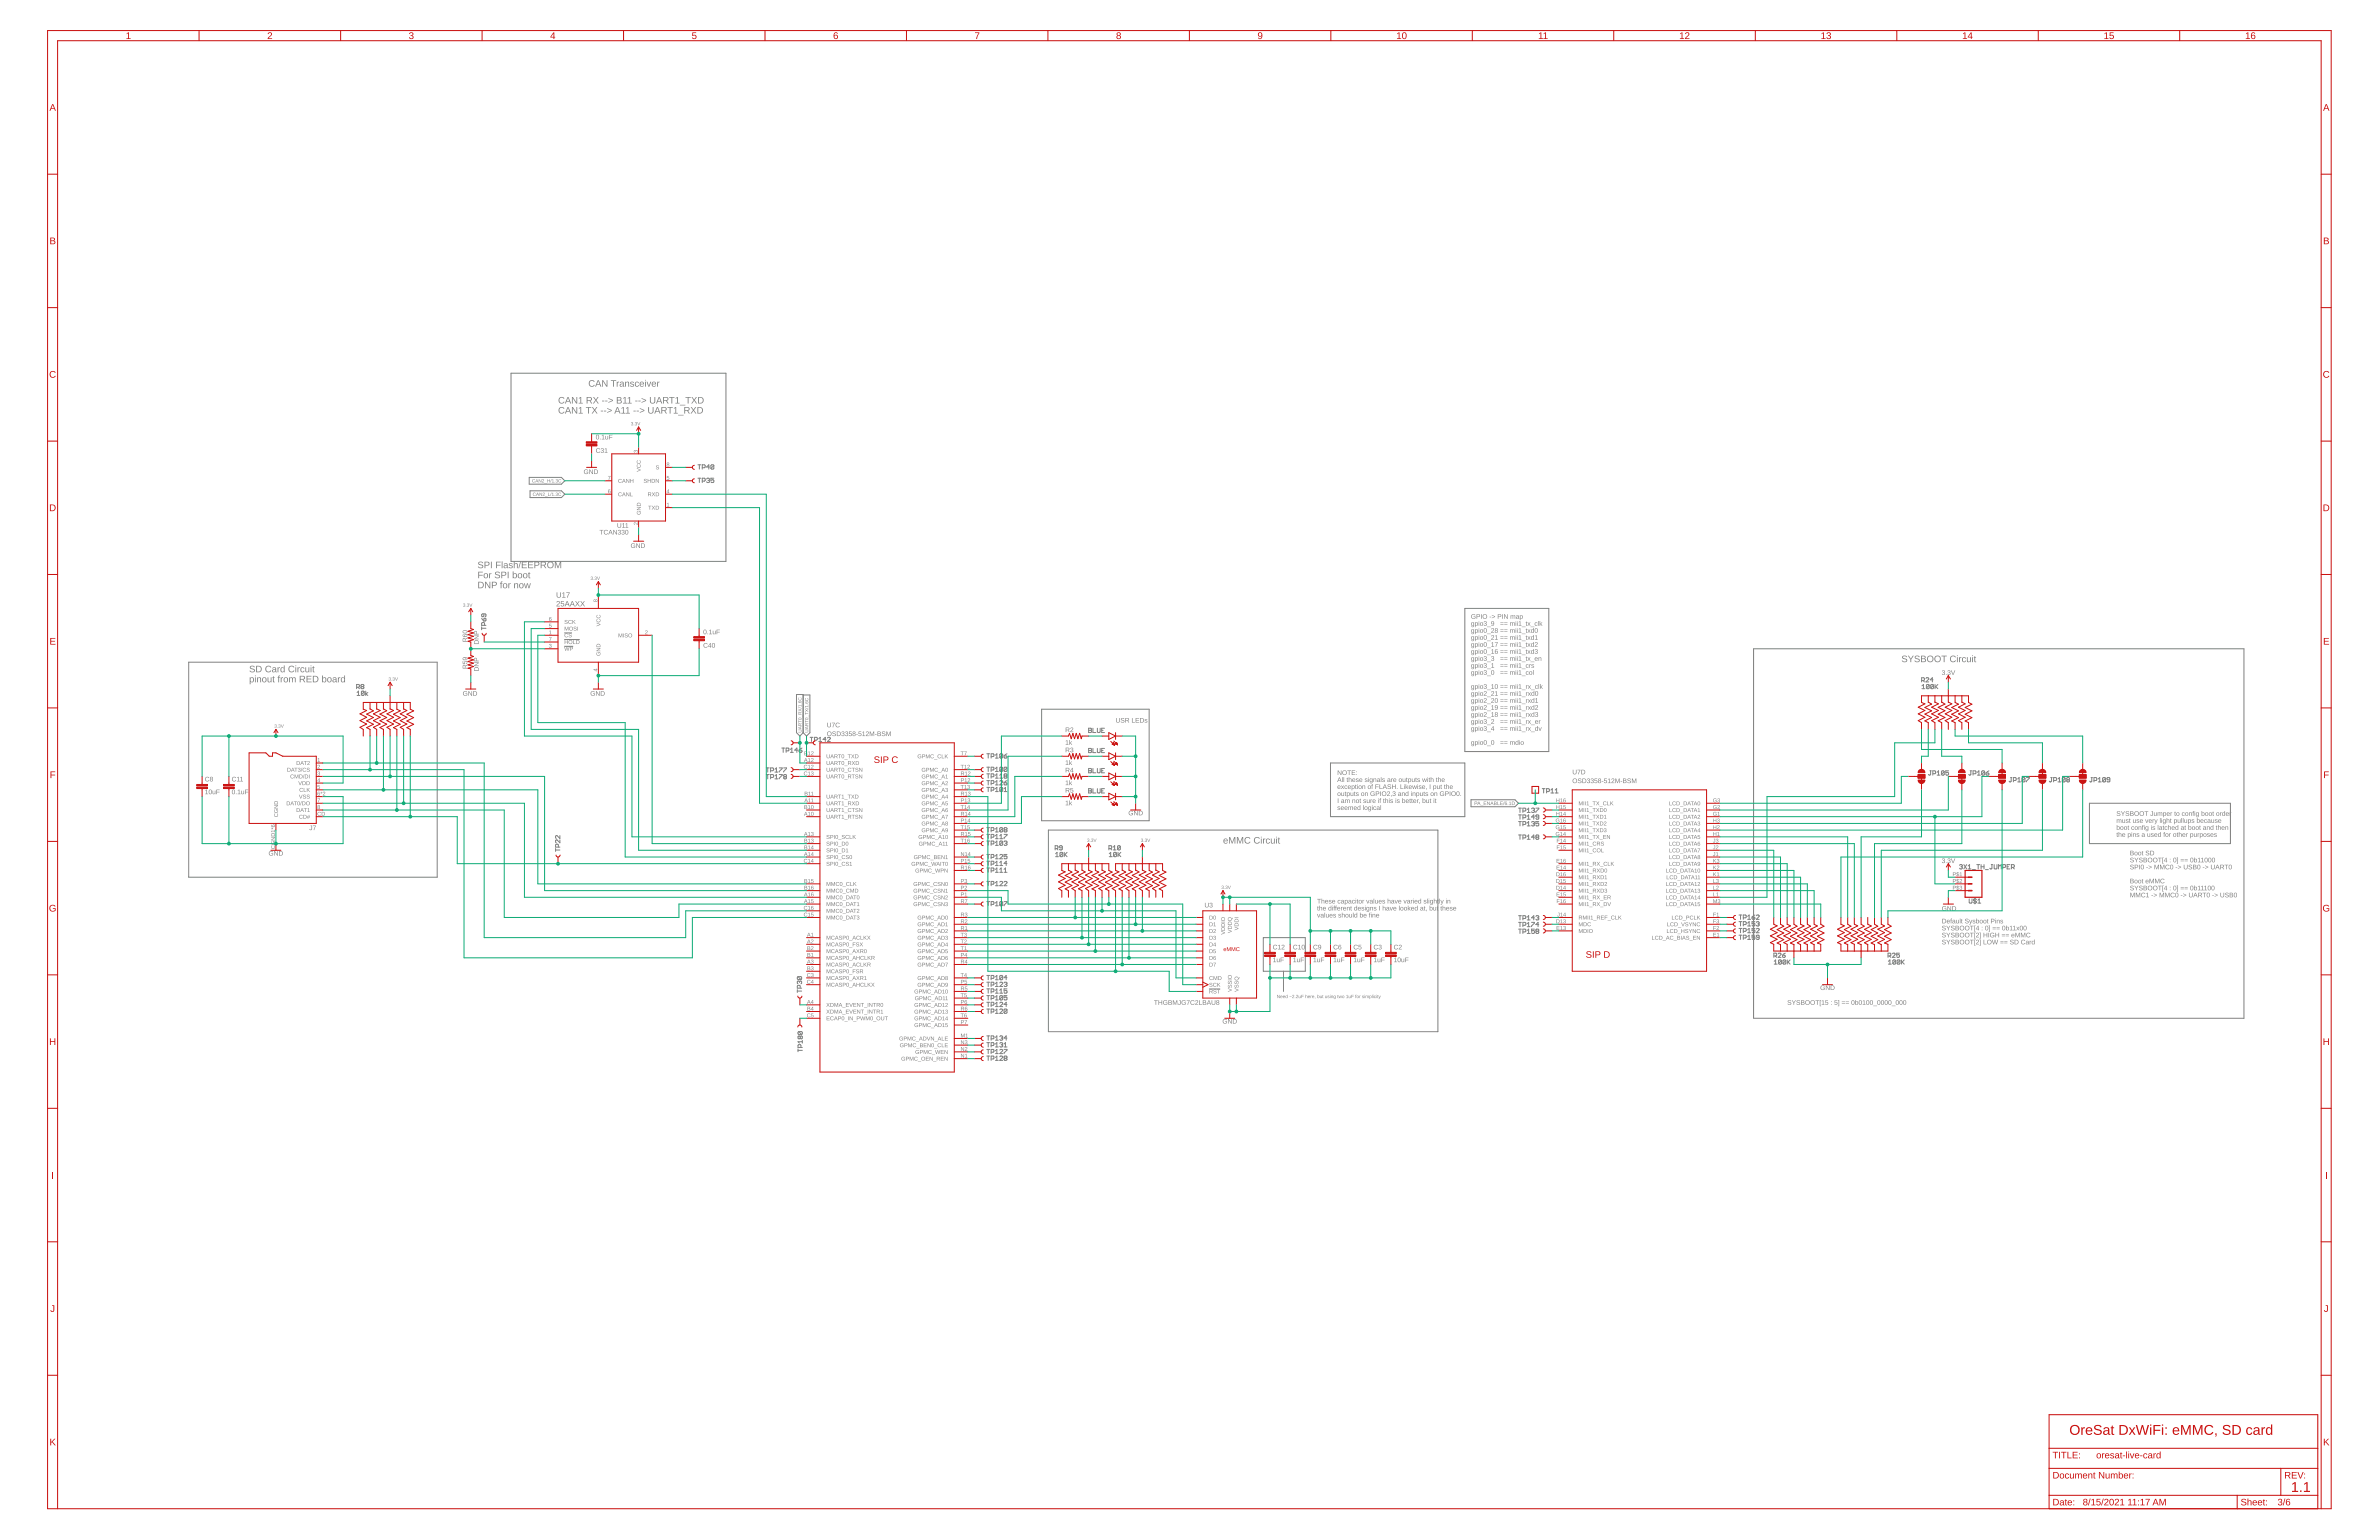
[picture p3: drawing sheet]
<svg xmlns="http://www.w3.org/2000/svg" width="432mm" height="279mm" viewBox="0 0 432 279" stroke-linecap="round" stroke-linejoin="round" font-family="sans-serif">
<defs><g id="words">
<text font-size="8.9" fill="#0dab76" x="340.5" y="172.5">0.</text>
<text font-size="6" fill="#0dab76" x="247.4" y="172.3">ICSICS</text>
<text font-size="4.7" fill="#808080" x="386.3" y="157.7">Eilatoorano.—</text>
<text font-size="2.9" fill="#c90d0c" x="240" y="172.3">IsIs</text>
<text font-size="2.6" fill="#0dab76" x="144.7" y="182.4">Y .</text>
<g font-size="2.6" fill="#808080">
<text x="146.3" y="183.8">.,,</text>
<text x="144.7" y="188.7">2</text>
</g>
<text font-size="2.6" fill="#c90d0c" x="415.6" y="270.7">1.1</text>
<g font-size="1.8" fill="#c90d0c">
<text x="48.4" y="7.1">2</text>
<text x="74.1" y="7.1">3</text>
<text x="99.8" y="7.1">4</text>
<text x="176.9" y="7.1">7</text>
<text x="228.2" y="7.1">9</text>
<text x="253.3" y="7.1">10</text>
<text x="304.7" y="7.1">12</text>
<text x="330.3" y="7.1">13</text>
<text x="356" y="7.1">14</text>
<text x="381.7" y="7.1">15</text>
<text x="407.4" y="7.1">16</text>
<text x="8.9" y="20.2">A</text>
<text x="421.6" y="20.2">A</text>
<text x="8.9" y="44.4">B</text>
<text x="421.6" y="44.4">B</text>
<text x="8.9" y="68.6">C</text>
<text x="421.5" y="68.6">C</text>
<text x="8.9" y="92.8">D</text>
<text x="421.6" y="92.8">D</text>
<text x="8.9" y="117">E</text>
<text x="421.5" y="117">E</text>
<text x="71" y="123.9">w</text>
<text x="193.9" y="134.1">wo,</text>
<text x="9" y="141.2">F</text>
<text x="421.6" y="141.2">F</text>
<text x="193.5" y="145.2">ysf.</text>
<text x="201" y="145.2">DI</text>
<text x="421.5" y="165.4">G</text>
<text x="8.9" y="189.7">H</text>
<text x="421.6" y="189.7">H</text>
<text x="8.9" y="262.3">K</text>
<text x="405.8" y="273.1">I</text>
<text x="413.4" y="273.1">3/6</text>
</g>
<text font-size="1.8" fill="#808080" x="87.3" y="114.3">FL-</text>
<g font-size="1.3" fill="#808080">
<text x="126.5" y="85.2">TP40</text>
<text x="126.5" y="87.6">TP35</text>
<text x="111.9" y="95.8">U11.</text>
<text x="117.5" y="90.1">PAD</text>
<text x="102.4" y="113.2">SCK</text>
<text x="102.3" y="118.1">WO</text>
<text x="141.8" y="136.6">TP</text>
<text x="193.3" y="132.8">R2</text>
<text x="197.4" y="132.9">BLUE</text>
<text x="197.4" y="136.7">BLUE</text>
<text x="37.1" y="141.8">OS</text>
<text x="42" y="141.8">On</text>
<text x="139.5" y="140.1">-PI</text>
<text x="145.8" y="139.5">Gv</text>
<text x="174.3" y="140.7">T951'</text>
<text x="193.2" y="138.9">1k</text>
<text x="193.2" y="142.5">1k ,</text>
<text x="193.2" y="140.2">RA</text>
<text x="193.3" y="143.8">RS</text>
<text x="197.4" y="140.3">BLUE</text>
<text x="197.4" y="143.9">BLUE</text>
<text x="371.8" y="141.9">JP</text>
<text x="379.2" y="141.9">SP, 09</text>
<text x="145.9" y="148.5">A1F—</text>
<text x="174.3" y="145.7">PO</text>
<text x="275.4" y="149.9">1P135</text>
<text x="275.5" y="148.7">'NTS</text>
<text x="282.4" y="145.7">HIS</text>
<text x="145.8" y="151.7">919</text>
<text x="179.7" y="153.4">P103</text>
<text x="179.7" y="155.9">P1.25</text>
<text x="192.2" y="155.5">0K</text>
<text x="275.6" y="152.3">TP1.48</text>
<text x="282.4" y="154.3">LS-</text>
<text x="179.7" y="160.8">P122</text>
<text x="282.3" y="161.5">DlA</text>
<text x="355.6" y="157.7">T.XjD_SU PER</text>
<text x="145.8" y="163.9">915</text>
<text x="315.5" y="166.9">TP1</text>
<text x="318.6" y="166.9">2</text>
<text x="275.4" y="168.2">1P174</text>
<text x="315.5" y="168.1">TPD.</text>
<text x="318.6" y="168.1">3</text>
<text x="144.5" y="179.1">..'''</text>
<text x="146.4" y="177.3">CS</text>
<text x="174.3" y="177.3">T0</text>
<text x="179.7" y="181.5">P105</text>
</g>
<g font-size="1.3" fill="#c90d0c">
<text x="178" y="140">CTP</text>
<text x="201.4" y="142.5">m.</text>
<text x="57.5" y="148.1">CD</text>
<text x="8.8" y="165.4">G</text>
<text x="275.6" y="167">TP1.43 D</text>
<text x="275.6" y="169.4">TP1.58 D</text>
<text x="314.5" y="169.3">C 1P152</text>
<text x="177.9" y="181.5">C</text>
<text x="178" y="184">C Pl.20</text>
<text x="178" y="190.1">C 1'P131.</text>
<text x="421.7" y="238.1">J</text>
</g>
<g font-size="1.3" fill="#0dab76">
<text x="350.6" y="140.7">P105_. JP10,ie</text>
<text x="174.3" y="161.5">P —C</text>
<text x="144.6" y="185.3">), .</text>
</g>
</g></defs>
<g fill="#808080">
<path d="M384.3 147.2h.4l.1 .2-.1-.1a.19 .19 0 0 0-.3-.1 .19 .19 0 0 0-.1 .3h.1a.31 .31 0 0 1 .4 .1 .31 .31 0 0 1-.1 .4h-.3l-.2-.2h.1a.22 .22 0 0 0 .2 .2 .22 .22 0 0 0 .2-.3l-.5-.2zM384.9 147.2l.4 .4 .4-.4-.3 .5v.3h-.1v-.3zM385.9 147.2h.4l.2 .2-.2-.1a.19 .19 0 0 0-.3-.1 .19 .19 0 0 0 0 .3 .31 .31 0 0 1 .4 .1 .31 .31 0 0 1-.1 .4h-.3l-.2-.2h.1a.22 .22 0 0 0 .3 .2 .22 .22 0 0 0 .1-.3l-.4-.2zM386.6 147.2l.6 .1-.1 .3 .2 .1-.1 .3h-.6zM386.7 147.3v.2h.4v-.2zM386.7 147.6v.3l.4-.1v-.1zM387.4 147.6a.43 .43 0 0 1 .8 0 .43 .43 0 0 1-.8 0zM387.5 147.6a.32 .32 0 0 0 .6 0 .32 .32 0 0 0-.6 0zM388.3 147.6a.45 .45 0 0 1 .9 0 .45 .45 0 0 1-.9 0zM388.4 147.6a.32 .32 0 0 0 .6 0 .32 .32 0 0 0-.6 0zM389.2 147.2h.7l-.3 .1v.7h-.1v-.7zM390.5 147.2h.3v.7l-.3 .1h-.1l-.1-.2h.1a.14 .14 0 0 0 .1 .1 .14 .14 0 0 0 .2-.1v-.5zM390.9 147.4h.2v.5h.1l.1-.1v-.4h.2v.6l-.1-.1a.21 .21 0 0 1-.3 .1 .21 .21 0 0 1-.2-.2zM391.6 147.4l.5 .1a.2 .2 0 0 1 .2-.1 .2 .2 0 0 1 .2 .2v.4h-.1v-.5h-.2l-.1 .1v.4h-.1v-.5h-.2l-.1 .5h-.1zM392.6 147.4l.1 .1a.23 .23 0 0 1 .3-.1 .23 .23 0 0 1 .1 .2v.4l-.4-.1v.4h-.1zM392.8 147.5a.23 .23 0 0 0-.1 .3 .23 .23 0 0 0 .3 .1v-.4zM393.3 147.5l.4-.1 .1 .3h-.4a.25 .25 0 0 0 .1 .2 .25 .25 0 0 0 .3 0 .32 .32 0 0 1-.5 0 .32 .32 0 0 1 0-.4zM393.4 147.5v.1h.3l-.1-.1zM394 147.4l.1 .1 .2-.1-.2 .2v.4h-.1zM394.7 147.2l.2 .2-.1 .1v.4l.1 .1-.2-.1-.1-.5zM394.9 147.7a.35 .35 0 0 1 .7 0 .35 .35 0 0 1-.7 0zM395.2 147.5a.23 .23 0 0 0-.1 .3 .23 .23 0 0 0 .3 .1v-.4zM396.1 147.5l.3-.1 .1 .2a.22 .22 0 0 0-.3-.1 .22 .22 0 0 0-.1 .3 .22 .22 0 0 0 .3 .1l.1-.1a.31 .31 0 0 1-.4 .1 .31 .31 0 0 1 0-.4zM396.5 147.7a.35 .35 0 0 1 .7 0 .35 .35 0 0 1-.7 0zM396.8 147.5a.23 .23 0 0 0-.1 .3 .23 .23 0 0 0 .3 .1v-.4zM397.3 147.4l.1 .1a.21 .21 0 0 1 .3-.1 .21 .21 0 0 1 .1 .2v.4h-.1v-.5h-.1l-.2 .1v.4h-.1zM398.1 147.2h.1l-.1 .1 .1 .2h-.1v.5h-.1l-.1-.5zM398.3 147.1l.1 .1zM398.3 147.4h.1v.6h-.1zM398.6 147.5l.2-.1 .2 .1 .1-.1v.6l-.1 .2-.3 .1-.1-.2a.24 .24 0 0 0 .3 .1 .24 .24 0 0 0 .1-.3l-.1 .1a.31 .31 0 0 1-.4-.2 .31 .31 0 0 1 .1-.3zM398.7 147.5v.3a.2 .2 0 0 0 .2 0 .2 .2 0 0 0 .1-.2 .2 .2 0 0 0-.3-.1zM399.6 147.1h.1v.4a.23 .23 0 0 1 .2-.1 .23 .23 0 0 1 .2 .2l-.1 .4-.3-.1-.1 .1zM399.7 147.5l.1 .4a.22 .22 0 0 0 .2-.2 .22 .22 0 0 0-.3-.2zM400.2 147.7a.32 .32 0 0 1 .6 0 .32 .32 0 0 1-.6 0zM400.4 147.5a.23 .23 0 0 0-.1 .3 .23 .23 0 0 0 .4 .1v-.4zM400.8 147.7a.35 .35 0 0 1 .7 0 .35 .35 0 0 1-.7 0zM401.1 147.5a.23 .23 0 0 0-.1 .3 .23 .23 0 0 0 .3 .1v-.4zM401.7 147.2l.1 .2-.1 .1v.4l.2 .1-.3-.1-.1-.5zM402.2 147.7a.32 .32 0 0 1 .6 0 .32 .32 0 0 1-.6 0zM402.4 147.5a.23 .23 0 0 0-.1 .3 .23 .23 0 0 0 .4 .1v-.4zM402.9 147.4l.2 .1 .1-.1-.1 .2v.4h-.1zM403.4 147.4l.4 .1v-.4h.1v.9l-.1-.1a.23 .23 0 0 1-.3 .1 .23 .23 0 0 1-.2-.2zM403.5 147.5v.4a.22 .22 0 0 0 .3-.2 .22 .22 0 0 0-.3-.2zM404.1 147.5l.3-.1 .2 .3h-.5a.25 .25 0 0 0 .2 .2 .25 .25 0 0 0 .2 0 .32 .32 0 0 1-.4 0 .32 .32 0 0 1 0-.4zM404.2 147.5l-.1 .1h.3l-.1-.1zM404.7 147.4l.1 .1 .2-.1-.2 .2v.4h-.1z"/>
<path d="M384.2 148.7l.5 .1a.2 .2 0 0 1 .2-.2 .2 .2 0 0 1 .1 .3v.4h-.1v-.5l-.1-.1-.1 .1v.5h-.1v-.5l-.2-.1-.1 .6h-.1zM385.2 148.7h.1v.5h.1l.2-.1v-.4h.1v.6l-.1-.1a.21 .21 0 0 1-.2 .1 .21 .21 0 0 1-.2-.2zM385.9 148.7h.3l.1 .1h-.3a.33 .33 0 0 1 .3 .5l-.4-.1 .4-.1-.4-.2zM386.5 148.5l.2 .2h-.1v.4l.1 .2-.2-.1-.1-.5zM387.1 148.7h.2v.5h.1l.1-.1v-.4h.2v.6l-.1-.1a.21 .21 0 0 1-.3 .1 .21 .21 0 0 1-.2-.2zM387.9 148.7h.2l.2 .1h-.4a.33 .33 0 0 1 .3 .5l-.4-.1 .4-.1-.4-.2zM388.5 148.7h.3l.2 .3h-.5a.25 .25 0 0 0 .2 .2 .25 .25 0 0 0 .2 0 .32 .32 0 0 1-.4 0 .32 .32 0 0 1 0-.5zM388.6 148.8l-.1 .1h.3l-.1-.2zM389.4 148.7h.1l.1 .5 .2-.5h.1l-.2 .6h-.1zM390.1 148.7h.3l.2 .3h-.5a.25 .25 0 0 0 .2 .2 .25 .25 0 0 0 .3 0 .32 .32 0 0 1-.5 0 .32 .32 0 0 1 0-.5zM390.2 148.8l-.1 .1h.4l-.1-.2zM390.7 148.7l.1 .1 .2-.2-.2 .3v.4h-.1zM391 148.7h.1l.2 .5 .2-.5h.1l-.4 .8h-.1l.2-.2zM392 148.4h.1v.9h-.1zM392.3 148.4l.1 .1zM392.3 148.7h.1v.6h-.1zM392.6 148.7l.2-.1 .2 .2 .1-.1v.6l-.1 .2h-.3l-.1-.1a.24 .24 0 0 0 .3 0 .24 .24 0 0 0 .1-.2l-.1 .1a.31 .31 0 0 1-.4-.2 .31 .31 0 0 1 .1-.4zM392.7 148.8v.3a.2 .2 0 0 0 .2 0 .2 .2 0 0 0 .1-.3 .2 .2 0 0 0-.3 0zM393.3 148.4h.1v.4a.21 .21 0 0 1 .2-.2 .21 .21 0 0 1 .2 .3v.4h-.1l-.1-.5-.1-.1-.1 .1v.5h-.1zM394 148.5l.2 .2h-.2v.4l.2 .2-.3-.1v-.5zM394.6 148.7l.1 .1a.23 .23 0 0 1 .2-.2 .23 .23 0 0 1 .2 .2l-.1 .5-.3-.1v.3h-.1zM394.8 148.7l-.1 .1a.23 .23 0 0 0 0 .3 .23 .23 0 0 0 .3 .1v-.4zM395.3 148.7h.1v.5h.1l.1-.1 .1-.4h.1v.6l-.1-.1a.21 .21 0 0 1-.3 .1 .21 .21 0 0 1-.1-.2zM395.9 148.4h.1v.9h-.1zM396.2 148.4h.1v.9h-.1zM396.5 148.7h.1v.5h.1l.2-.1v-.4h.1v.6l-.1-.1a.21 .21 0 0 1-.3 .1 .21 .21 0 0 1-.1-.2zM397.1 148.7l.1 .1a.23 .23 0 0 1 .3-.2 .23 .23 0 0 1 .2 .2l-.1 .5-.4-.1v.3h-.1zM397.3 148.7v.1a.23 .23 0 0 0-.1 .3 .23 .23 0 0 0 .3 .1v-.4zM397.8 148.7h.3l.2 .1h-.4a.33 .33 0 0 1 .3 .5l-.4-.1 .4-.1-.4-.2zM398.7 148.4h.2v.4a.23 .23 0 0 1 .2-.2 .23 .23 0 0 1 .2 .2l-.1 .5-.3-.1-.2 .1zM398.9 148.8v.4a.22 .22 0 0 0 .3-.2 .22 .22 0 0 0-.3-.2zM399.5 148.7h.3l.2 .3h-.5a.25 .25 0 0 0 .2 .2 .25 .25 0 0 0 .2 0 .32 .32 0 0 1-.4 0 .32 .32 0 0 1 0-.5zM399.5 148.8v.1h.3l-.1-.2zM400.1 148.7h.3l.2 .1a.22 .22 0 0 0-.3-.1 .22 .22 0 0 0-.1 .3 .22 .22 0 0 0 .3 .1h.1a.31 .31 0 0 1-.5 .1 .31 .31 0 0 1 0-.5zM400.8 148.7l.4 .1 .1 .5-.2-.1a.21 .21 0 0 1-.4 .1 .21 .21 0 0 1 .1-.4h.3v-.1h-.4zM400.8 149.1a.15 .15 0 0 0 .3 0 .15 .15 0 0 0-.3 0zM401.4 148.7h.1v.5h.1l.2-.1v-.4h.1v.6l-.1-.1a.21 .21 0 0 1-.3 .1 .21 .21 0 0 1-.1-.2zM402.1 148.7h.2l.2 .1h-.4a.33 .33 0 0 1 .3 .5l-.4-.1 .4-.1-.4-.2zM402.7 148.7h.3l.2 .3h-.5a.25 .25 0 0 0 .2 .2 .25 .25 0 0 0 .3 0 .32 .32 0 0 1-.5 0 .32 .32 0 0 1 0-.5zM402.8 148.8l-.1 .1h.4l-.1-.2z"/>
<path d="M384.2 149.7h.1v.3a.23 .23 0 0 1 .2-.1 .23 .23 0 0 1 .2 .2l-.1 .4h-.3l-.1 .1zM384.3 150.1l.1 .4a.22 .22 0 0 0 .2-.3 .22 .22 0 0 0-.3-.1zM384.8 150.2a.32 .32 0 0 1 .6 0 .32 .32 0 0 1-.6 0zM385 150a.23 .23 0 0 0-.1 .4 .23 .23 0 0 0 .4 0v-.4zM385.4 150.2a.35 .35 0 0 1 .7 0 .35 .35 0 0 1-.7 0zM385.7 150a.23 .23 0 0 0-.1 .4 .23 .23 0 0 0 .3 0v-.4zM386.3 149.8l.1 .1-.1 .1v.4l.2 .2-.3-.2-.1-.5zM386.9 150l.3-.1 .2 .2a.22 .22 0 0 0-.3-.1 .22 .22 0 0 0-.1 .3 .22 .22 0 0 0 .2 .1h.2a.31 .31 0 0 1-.5 .1 .31 .31 0 0 1 0-.5zM387.4 150.2a.32 .32 0 0 1 .6 0 .32 .32 0 0 1-.6 0zM387.6 150a.23 .23 0 0 0 0 .4 .23 .23 0 0 0 .3 0v-.4zM388.2 149.9l.1 .1a.21 .21 0 0 1 .2-.1 .21 .21 0 0 1 .2 .2v.5h-.1l-.1-.5-.1-.1-.1 .1v.5h-.1zM388.9 149.7h.2l-.1 .1 .1 .2h-.1v.6h-.1l-.1-.6zM389.2 149.7l.1 .1zM389.2 149.9h.1v.7h-.1zM389.5 150l.1-.1 .2 .1 .1-.1v.6l-.1 .3h-.2l-.2-.1a.24 .24 0 0 0 .3 0 .24 .24 0 0 0 .1-.3l-.1 .1a.31 .31 0 0 1-.3-.1 .31 .31 0 0 1 .1-.4zM389.5 150.1v.3a.2 .2 0 0 0 .3 0 .2 .2 0 0 0 0-.3 .2 .2 0 0 0-.3 0zM390.4 149.7l.1 .1zM390.4 149.9h.1v.7h-.1zM390.7 150l.3-.1 .2 .2h-.4a.33 .33 0 0 1 .3 .4h-.4l.4-.1-.4-.2zM391.6 149.7h.1v.9h-.1zM392 150h.4l.1 .6-.2-.2a.21 .21 0 0 1-.3 .1 .21 .21 0 0 1 0-.3h.3v-.1h-.4zM392 150.4a.15 .15 0 0 0 .3 0 .15 .15 0 0 0-.3 0zM392.6 149.8l.2 .1-.1 .1v.4l.1 .2-.2-.2-.1-.5zM393 150l.2-.1 .2 .2a.22 .22 0 0 0-.3-.1 .22 .22 0 0 0-.1 .3 .22 .22 0 0 0 .3 .1h.1a.31 .31 0 0 1-.5 .1 .31 .31 0 0 1 .1-.5zM393.5 149.7h.1v.3a.21 .21 0 0 1 .3-.1 .21 .21 0 0 1 .1 .2v.5h-.1v-.5l-.1-.1-.2 .1v.5h-.1zM394.2 150l.4-.1 .1 .3-.4 .1a.25 .25 0 0 0 .1 .2 .25 .25 0 0 0 .3-.1 .32 .32 0 0 1-.5 .1 .32 .32 0 0 1 0-.5zM394.3 150v.2h.3l-.1-.2zM394.9 149.9l.4 .1v-.3h.1v.9l-.1-.1a.23 .23 0 0 1-.3 .1 .23 .23 0 0 1-.2-.2zM395 150v.5a.22 .22 0 0 0 .3-.3 .22 .22 0 0 0-.3-.2zM395.9 150h.4l.2 .6-.2-.2a.21 .21 0 0 1-.4 .1 .21 .21 0 0 1 .1-.3h.3l-.1-.1h-.3zM396 150.4a.15 .15 0 0 0 .3 0 .15 .15 0 0 0-.3 0zM396.6 149.8l.2 .1-.1 .1v.4l.1 .2-.3-.2v-.5zM397.2 149.7h.1v.3a.23 .23 0 0 1 .2-.1 .23 .23 0 0 1 .2 .2l-.1 .4h-.3l-.1 .1zM397.4 150.1v.4a.22 .22 0 0 0 .2-.3 .22 .22 0 0 0-.2-.1zM397.8 150.2a.32 .32 0 0 1 .6 0 .32 .32 0 0 1-.6 0zM398 150a.23 .23 0 0 0-.1 .4 .23 .23 0 0 0 .4 0v-.4zM398.4 150.2a.35 .35 0 0 1 .7 0 .35 .35 0 0 1-.7 0zM398.7 150a.23 .23 0 0 0-.1 .4 .23 .23 0 0 0 .3 0v-.4zM399.3 149.8l.2 .1-.2 .1v.4l.2 .2-.3-.2v-.5zM400 150h.4l.1 .6-.2-.2a.21 .21 0 0 1-.4 .1 .21 .21 0 0 1 .1-.3h.3v-.1h-.4zM400 150.4a.15 .15 0 0 0 .3 0 .15 .15 0 0 0-.3 0zM400.6 149.9l.1 .1a.21 .21 0 0 1 .2-.1 .21 .21 0 0 1 .2 .2v.5h-.1v-.5l-.2-.1-.1 .1v.5h-.1zM401.3 149.9l.3 .1v-.3h.1v.9l-.1-.1a.23 .23 0 0 1-.2 .1 .23 .23 0 0 1-.2-.2zM401.3 150l.1 .5a.22 .22 0 0 0 .2-.3 .22 .22 0 0 0-.3-.2zM402.3 149.8l.2 .1-.1 .1v.4l.1 .2-.3-.2v-.5zM402.6 149.7h.1v.3a.21 .21 0 0 1 .2-.1 .21 .21 0 0 1 .2 .2v.5h-.1v-.5l-.2-.1-.1 .1v.5h-.1zM403.3 150l.4-.1 .1 .3-.5 .1a.25 .25 0 0 0 .2 .2 .25 .25 0 0 0 .3-.1 .32 .32 0 0 1-.5 .1 .32 .32 0 0 1 0-.5zM403.4 150l-.1 .2h.4l-.1-.2zM403.9 149.9l.1 .1a.21 .21 0 0 1 .3-.1 .21 .21 0 0 1 .1 .2v.5h-.1v-.5l-.1-.1-.2 .1v.5h-.1z"/>
<path d="M384.2 151l.2 .2-.1 .1v.4l.1 .1-.2-.1-.1-.5zM384.5 151h.1v.3a.21 .21 0 0 1 .3-.1 .21 .21 0 0 1 .1 .2v.4h-.1v-.5h-.1l-.1 .1-.1 .4h-.1zM385.2 151.3l.4-.1 .1 .3h-.4a.25 .25 0 0 0 .2 .3 .25 .25 0 0 0 .2-.1 .32 .32 0 0 1-.5 .1 .32 .32 0 0 1 0-.5zM385.3 151.3v.2h.3l-.1-.2zM386.2 151.2l.1 .1a.23 .23 0 0 1 .2-.1 .23 .23 0 0 1 .2 .2l-.1 .4-.3-.1v.4h-.1zM386.4 151.3a.23 .23 0 0 0-.1 .3 .23 .23 0 0 0 .3 .1v-.4zM386.9 151l.1 .1zM386.9 151.2h.1v.6h-.1zM387.1 151.2l.2 .1a.21 .21 0 0 1 .2-.1 .21 .21 0 0 1 .2 .2v.4h-.1l-.1-.5h-.1l-.1 .1v.4h-.1zM387.9 151.2h.2l.2 .1-.4 .1a.33 .33 0 0 1 .3 .4h-.4l.4-.1-.4-.3zM388.8 151.2l.4 .1 .1 .5-.2-.1a.21 .21 0 0 1-.3 .1 .21 .21 0 0 1 .1-.3l.2-.1v-.1l-.3 .1zM388.9 151.6a.15 .15 0 0 0 .3 0 .15 .15 0 0 0-.3 0zM389.8 151.2h.1v.5l.1 .1 .2-.2v-.4h.1v.6l-.1-.1a.21 .21 0 0 1-.3 .1 .21 .21 0 0 1-.1-.2zM390.5 151.2h.3l.1 .1-.4 .1a.33 .33 0 0 1 .3 .4h-.4l.4-.1-.4-.3zM391.1 151.3l.4-.1 .1 .3h-.5a.25 .25 0 0 0 .2 .3 .25 .25 0 0 0 .3-.1 .32 .32 0 0 1-.5 .1 .32 .32 0 0 1 0-.5zM391.2 151.3l-.1 .2h.4l-.1-.2zM391.8 151.2l.3 .1v-.3h.1v.8l-.1-.1a.23 .23 0 0 1-.2 .1 .23 .23 0 0 1-.2-.1zM391.8 151.3l.1 .4a.22 .22 0 0 0 .2-.2 .22 .22 0 0 0-.3-.2zM392.8 151h.2l-.1 .1 .1 .2h-.2v.5h-.1v-.5zM392.9 151.5a.35 .35 0 0 1 .7 0 .35 .35 0 0 1-.7 0zM393.2 151.3a.23 .23 0 0 0-.1 .3 .23 .23 0 0 0 .3 .1v-.4zM393.7 151.2l.1 .1 .2-.1-.2 .2v.4h-.1zM394.4 151.5a.32 .32 0 0 1 .6 0 .32 .32 0 0 1-.6 0zM394.6 151.3a.23 .23 0 0 0-.1 .3 .23 .23 0 0 0 .3 .1v-.4zM395.2 151l.2 .2-.2 .1v.4l.2 .1-.3-.1v-.5zM395.5 151h.1v.3a.21 .21 0 0 1 .2-.1 .21 .21 0 0 1 .2 .2v.4h-.1v-.5h-.2l-.1 .1v.4h-.1zM396.2 151.3l.3-.1 .2 .3h-.5a.25 .25 0 0 0 .2 .3 .25 .25 0 0 0 .3-.1 .32 .32 0 0 1-.5 .1 .32 .32 0 0 1 0-.5zM396.3 151.3l-.1 .2h.4l-.1-.2zM396.8 151.2l.1 .1 .2-.1-.2 .2v.4h-.1zM397.5 151.2l.1 .1a.23 .23 0 0 1 .3-.1 .23 .23 0 0 1 .2 .2l-.1 .4-.4-.1v.4h-.1zM397.7 151.3a.23 .23 0 0 0 0 .3 .23 .23 0 0 0 .2 .1v-.4zM398.2 151.2h.1v.5l.1 .1 .2-.2v-.4h.1v.6l-.1-.1a.21 .21 0 0 1-.2 .1 .21 .21 0 0 1-.2-.2zM398.9 151.2l.1 .1 .2-.1-.2 .2v.4h-.1zM399.3 151.2l.1 .1a.23 .23 0 0 1 .2-.1 .23 .23 0 0 1 .2 .2l-.1 .4-.3-.1v.4h-.1zM399.5 151.3h-.1a.23 .23 0 0 0 0 .3 .23 .23 0 0 0 .3 .1v-.4zM399.9 151.5a.32 .32 0 0 1 .6 0 .32 .32 0 0 1-.6 0zM400.1 151.3a.23 .23 0 0 0-.1 .3 .23 .23 0 0 0 .3 .1v-.4zM400.7 151.2h.2l.2 .1-.4 .1a.33 .33 0 0 1 .3 .4h-.4l.4-.1-.4-.3zM401.3 151.3l.3-.1 .2 .3h-.5a.25 .25 0 0 0 .2 .3 .25 .25 0 0 0 .2-.1 .32 .32 0 0 1-.4 .1 .32 .32 0 0 1 0-.5zM401.4 151.3l-.1 .2h.4l-.1-.2zM401.9 151.2h.3l.2 .1-.4 .1a.33 .33 0 0 1 .3 .4h-.4l.4-.1-.4-.3z"/>
<path d="M324.6 181.5h.3l.2 .2-.2-.1a.19 .19 0 0 0-.2-.1 .19 .19 0 0 0-.1 .2v.1a.31 .31 0 0 1 .4 .1 .31 .31 0 0 1-.1 .4h-.3l-.2-.2h.1a.22 .22 0 0 0 .3 .2 .22 .22 0 0 0 .2-.3l-.5-.2zM325.2 181.5l.4 .4 .4-.4-.4 .5v.3h-.1v-.3zM326.2 181.5h.3l.2 .2-.2-.1a.19 .19 0 0 0-.2-.1 .19 .19 0 0 0-.1 .2v.1a.31 .31 0 0 1 .4 .1 .31 .31 0 0 1-.1 .4h-.3l-.2-.2h.2a.22 .22 0 0 0 .2 .2 .22 .22 0 0 0 .2-.3l-.5-.2zM326.9 181.5l.6 .1-.2 .3 .2 .1v.2l-.6 .1zM327 181.6v.2h.4l-.1-.2zM327 181.9v.3l.4-.1v-.1zM327.6 181.9a.45 .45 0 0 1 .9 0 .45 .45 0 0 1-.9 0zM327.7 181.9a.35 .35 0 0 0 .7 0 .35 .35 0 0 0-.7 0zM328.6 181.9a.43 .43 0 0 1 .8 0 .43 .43 0 0 1-.8 0zM328.7 181.9a.32 .32 0 0 0 .6 0 .32 .32 0 0 0-.6 0zM329.5 181.5h.7l-.3 .1v.7h-.1v-.7zM330.3 181.4h.2l-.1 .1v1l.1 .1h-.2zM330.7 181.6l.3-.1v.7l.2 .1h-.6l.3-.1v-.6l-.2 .1zM331.3 181.5h.5l-.4 .1v.2a.28 .28 0 0 1 .4 .2 .28 .28 0 0 1-.2 .3 .28 .28 0 0 1-.3-.2l.2 .1a.22 .22 0 0 0 .2-.3 .22 .22 0 0 0-.4 0zM332.3 181.7l.2 .1zM332.3 182.2l.2 .1zM333 181.5h.5l-.4 .1v.2a.28 .28 0 0 1 .4 .2 .28 .28 0 0 1-.2 .3 .28 .28 0 0 1-.4-.2l.3 .1a.22 .22 0 0 0 .1-.3 .22 .22 0 0 0-.3 0zM333.6 181.4h.2v1.2h-.2l.1-.1v-1zM334.3 181.7l.6 .1zM334.3 182l.6 .1zM335 181.7l.6 .1zM335 182l.6 .1zM336.1 181.6l.1-.1a.4 .4 0 0 1 .4 .4 .4 .4 0 0 1-.4 .4l-.2-.2zM336.2 181.6a.36 .36 0 0 0-.1 .3 .36 .36 0 0 0 .3 .3 .36 .36 0 0 0 .1-.4 .36 .36 0 0 0-.3-.2zM336.7 181.4h.1v.4a.23 .23 0 0 1 .3-.1 .23 .23 0 0 1 .2 .1l-.1 .5-.4-.1-.1 .1zM336.9 181.8v.4a.22 .22 0 0 0 .3-.2 .22 .22 0 0 0-.3-.2zM337.4 181.6l.1-.1a.4 .4 0 0 1 .4 .4 .4 .4 0 0 1-.4 .4l-.1-.2zM337.6 181.6a.36 .36 0 0 0-.2 .3 .36 .36 0 0 0 .3 .3 .36 .36 0 0 0 .2-.4 .36 .36 0 0 0-.3-.2zM338.1 181.6l.3-.1v.7l.2 .1h-.5l.2-.1v-.6l-.2 .1zM338.8 181.6l.1-.1a.4 .4 0 0 1 .4 .4 .4 .4 0 0 1-.4 .4l-.2-.2zM338.9 181.6a.36 .36 0 0 0-.1 .3 .36 .36 0 0 0 .3 .3 .36 .36 0 0 0 .1-.4 .36 .36 0 0 0-.3-.2zM339.5 181.6v-.1a.4 .4 0 0 1 .5 .4 .4 .4 0 0 1-.5 .4l-.1-.2zM339.6 181.6a.36 .36 0 0 0-.1 .3 .36 .36 0 0 0 .3 .3 .36 .36 0 0 0 .1-.4 .36 .36 0 0 0-.3-.2zM340 182.5h.7zM340.8 181.6l.1-.1a.4 .4 0 0 1 .4 .4 .4 .4 0 0 1-.4 .4l-.2-.2zM340.9 181.6a.36 .36 0 0 0-.1 .3 .36 .36 0 0 0 .3 .3 .36 .36 0 0 0 .1-.4 .36 .36 0 0 0-.3-.2zM341.5 181.6l.1-.1a.4 .4 0 0 1 .4 .4 .4 .4 0 0 1-.4 .4l-.2-.2zM341.6 181.6a.36 .36 0 0 0-.1 .3 .36 .36 0 0 0 .3 .3 .36 .36 0 0 0 .1-.4 .36 .36 0 0 0-.3-.2zM342.1 181.6l.1-.1a.4 .4 0 0 1 .4 .4 .4 .4 0 0 1-.4 .4l-.1-.2zM342.3 181.6a.36 .36 0 0 0-.2 .3 .36 .36 0 0 0 .3 .3 .36 .36 0 0 0 .2-.4 .36 .36 0 0 0-.3-.2zM342.8 181.6l.1-.1a.4 .4 0 0 1 .4 .4 .4 .4 0 0 1-.4 .4l-.1-.2zM342.9 181.6a.36 .36 0 0 0-.1 .3 .36 .36 0 0 0 .3 .3 .36 .36 0 0 0 .1-.4 .36 .36 0 0 0-.3-.2zM343.3 182.5h.7zM344.1 181.6l.1-.1a.4 .4 0 0 1 .5 .4 .4 .4 0 0 1-.5 .4l-.1-.2zM344.3 181.6a.36 .36 0 0 0-.1 .3 .36 .36 0 0 0 .2 .3 .36 .36 0 0 0 .2-.4 .36 .36 0 0 0-.3-.2zM344.8 181.6l.1-.1a.4 .4 0 0 1 .4 .4 .4 .4 0 0 1-.4 .4l-.1-.2zM345 181.6a.36 .36 0 0 0-.2 .3 .36 .36 0 0 0 .3 .3 .36 .36 0 0 0 .1-.4 .36 .36 0 0 0-.2-.2zM345.5 181.6l.1-.1a.4 .4 0 0 1 .4 .4 .4 .4 0 0 1-.4 .4l-.2-.2zM345.6 181.6a.36 .36 0 0 0-.1 .3 .36 .36 0 0 0 .3 .3 .36 .36 0 0 0 .1-.4 .36 .36 0 0 0-.3-.2z"/>
<path d="M386.7 155.7l.4-.1 .2 .2-.2-.1a.19 .19 0 0 0-.2 0 .19 .19 0 0 0-.1 .2 .31 .31 0 0 1 .4 .1 .31 .31 0 0 1-.1 .4h-.3l-.2-.1 .1-.1a.22 .22 0 0 0 .3 .2 .22 .22 0 0 0 .2-.3l-.5-.2zM387.4 155.6l.4 .4 .3-.4-.3 .5v.4h-.1v-.4zM388.3 155.7l.4-.1 .2 .2-.2-.1a.19 .19 0 0 0-.2 0 .19 .19 0 0 0-.1 .2 .31 .31 0 0 1 .4 .1 .31 .31 0 0 1-.1 .4h-.3l-.2-.1 .1-.1a.22 .22 0 0 0 .3 .2 .22 .22 0 0 0 .2-.3l-.5-.2zM389.1 155.6l.5 .1-.1 .3 .2 .1-.1 .3-.5 .1zM389.2 155.7v.3h.2a.14 .14 0 0 0 .2-.2 .14 .14 0 0 0-.2-.1zM389.2 156.1v.3l.4-.1-.1-.2zM389.8 156a.45 .45 0 0 1 .9 0 .45 .45 0 0 1-.9 0zM389.9 156a.32 .32 0 0 0 .6 0 .32 .32 0 0 0-.6 0zM390.7 156a.45 .45 0 0 1 .9 0 .45 .45 0 0 1-.9 0zM390.8 156a.35 .35 0 0 0 .7 0 .35 .35 0 0 0-.7 0zM391.7 155.6h.7l-.3 .1v.8h-.1v-.8zM392.5 155.6h.2l-.1 .1v.9l.1 .1h-.2zM393.1 155.6h.1v.6h.2l-.2 .3-.1-.2h-.3zM393.1 155.7l-.3 .5h.3zM393.8 155.8l.2 .1zM393.8 156.3l.2 .2zM394.5 155.7l.1-.1a.4 .4 0 0 1 .4 .4 .4 .4 0 0 1-.4 .4l-.1-.2zM394.7 155.7a.36 .36 0 0 0-.2 .4 .36 .36 0 0 0 .3 .3 .36 .36 0 0 0 .1-.4 .36 .36 0 0 0-.2-.3zM395.1 155.6h.2v1.1h-.2l.1-.1v-.9zM395.8 155.9h.6zM395.8 156.2h.6zM396.5 155.9h.6zM396.5 156.2h.6zM397.6 155.7l.1-.1a.4 .4 0 0 1 .4 .4 .4 .4 0 0 1-.4 .4l-.2-.2zM397.7 155.7a.36 .36 0 0 0-.1 .4 .36 .36 0 0 0 .3 .3 .36 .36 0 0 0 .1-.4 .36 .36 0 0 0-.3-.3zM398.2 155.6h.1v.3a.23 .23 0 0 1 .3-.1 .23 .23 0 0 1 .2 .2l-.1 .4h-.4l-.1 .1zM398.4 155.9v.5a.22 .22 0 0 0 .3-.3 .22 .22 0 0 0-.3-.2zM398.9 155.8l.3-.2v.8l.2 .1h-.5l.2-.1v-.7l-.2 .2zM399.5 155.8l.3-.2v.8l.2 .1h-.5l.2-.1v-.7l-.2 .2zM400.2 155.7l.1-.1a.4 .4 0 0 1 .4 .4 .4 .4 0 0 1-.4 .4l-.2-.2zM400.3 155.7a.36 .36 0 0 0-.1 .4 .36 .36 0 0 0 .3 .3 .36 .36 0 0 0 .1-.4 .36 .36 0 0 0-.3-.3zM400.9 155.7l.1-.1a.4 .4 0 0 1 .4 .4 .4 .4 0 0 1-.4 .4l-.2-.2zM401 155.7a.36 .36 0 0 0-.1 .4 .36 .36 0 0 0 .3 .3 .36 .36 0 0 0 .1-.4 .36 .36 0 0 0-.3-.3zM401.5 155.7l.1-.1a.4 .4 0 0 1 .4 .4 .4 .4 0 0 1-.4 .4l-.1-.2zM401.7 155.7a.36 .36 0 0 0-.2 .4 .36 .36 0 0 0 .3 .3 .36 .36 0 0 0 .2-.4 .36 .36 0 0 0-.3-.3z"/>
<path d="M386.7 156.9h.4l.2 .2-.2-.1a.19 .19 0 0 0-.2-.1 .19 .19 0 0 0-.1 .3 .31 .31 0 0 1 .4 .1 .31 .31 0 0 1-.1 .4h-.3l-.2-.2h.1a.22 .22 0 0 0 .3 .2 .22 .22 0 0 0 .2-.3l-.5-.2zM387.5 156.9h.3a.26 .26 0 0 1 .3 .2 .26 .26 0 0 1-.3 .3h-.2v.3h-.1zM387.6 157v.3h.3v-.3zM388.3 156.9h.1v.8h-.1zM388.6 157l.1-.1a.4 .4 0 0 1 .4 .4 .4 .4 0 0 1-.4 .4l-.1-.2zM388.8 157a.36 .36 0 0 0-.2 .4 .36 .36 0 0 0 .3 .2 .36 .36 0 0 0 .1-.3 .36 .36 0 0 0-.2-.3zM389.6 157.4h.3zM390 157l.6 .3v.1l-.6 .2 .5-.3zM391 156.9h.2l.3 .7 .2-.7h.2v.8h-.1v-.7l-.3 .7-.4-.7v.7h-.1zM392.1 156.9h.1l.3 .7 .2-.7h.2v.8h-.1v-.7l-.3 .7-.4-.7 .1 .7h-.1zM393.1 157l.4-.1 .3 .2h-.1a.31 .31 0 0 0-.5 0 .31 .31 0 0 0 0 .5 .31 .31 0 0 0 .5-.1h.1a.43 .43 0 0 1-.7 .1 .43 .43 0 0 1 0-.6zM393.9 157l.1-.1a.4 .4 0 0 1 .5 .4 .4 .4 0 0 1-.5 .4l-.1-.2zM394.1 157a.36 .36 0 0 0-.1 .4 .36 .36 0 0 0 .2 .2 .36 .36 0 0 0 .2-.3 .36 .36 0 0 0-.3-.3zM394.9 157.4h.3zM395.3 157l.6 .3v.1l-.6 .2 .5-.3zM396.4 156.9h.1v.5a.23 .23 0 0 0 .2 .2 .23 .23 0 0 0 .2-.2v-.5h.2v.5a.34 .34 0 0 1-.4 .3 .34 .34 0 0 1-.3-.3zM397.3 156.9h.4l.2 .2-.2-.1a.19 .19 0 0 0-.2-.1 .19 .19 0 0 0-.1 .3 .31 .31 0 0 1 .4 .1 .31 .31 0 0 1-.1 .4h-.3l-.2-.2h.1a.22 .22 0 0 0 .3 .2 .22 .22 0 0 0 .1-.3l-.4-.2zM398.1 156.9l.5 .1-.1 .3 .2 .1-.1 .3h-.5zM398.2 157v.2h.2a.14 .14 0 0 0 .1-.1 .14 .14 0 0 0-.1-.1zM398.2 157.3v.3l.4-.1-.1-.1zM398.9 157l.1-.1a.4 .4 0 0 1 .4 .4 .4 .4 0 0 1-.4 .4l-.2-.2zM399 157a.36 .36 0 0 0-.1 .4 .36 .36 0 0 0 .3 .2 .36 .36 0 0 0 .1-.3 .36 .36 0 0 0-.3-.3zM399.8 157.4h.3zM400.2 157l.6 .3v.1l-.6 .2 .5-.3zM401.3 156.9h.1v.5a.23 .23 0 0 0 .2 .2 .23 .23 0 0 0 .3-.2v-.5h.1v.5a.34 .34 0 0 1-.4 .3 .34 .34 0 0 1-.3-.3zM402.4 156.9h.1l.4 .8-.2-.2h-.4l-.2 .2zM402.5 157l-.2 .4h.3zM403 156.9h.4a.24 .24 0 0 1 .3 .2 .24 .24 0 0 1-.2 .3l.2 .3h-.1l-.3-.3h-.2v.3h-.1zM403.1 157v.3h.3a.16 .16 0 0 0 .1-.2 .16 .16 0 0 0-.1-.1zM403.8 156.9h.6l-.2 .1v.7h-.2v-.7zM404.6 157l.1-.1a.4 .4 0 0 1 .4 .4 .4 .4 0 0 1-.4 .4l-.2-.2zM404.7 157a.36 .36 0 0 0-.1 .4 .36 .36 0 0 0 .3 .2 .36 .36 0 0 0 .1-.3 .36 .36 0 0 0-.3-.3z"/>
<path d="M386.7 159.4l.5 .1-.1 .3 .2 .2-.1 .2-.5 .1zM386.8 159.5v.3h.2a.14 .14 0 0 0 .1-.1 .14 .14 0 0 0-.1-.2zM386.8 159.9v.3l.4-.1-.1-.2zM387.3 159.9a.35 .35 0 0 1 .7 0 .35 .35 0 0 1-.7 0zM387.6 159.8a.23 .23 0 0 0-.1 .3 .23 .23 0 0 0 .3 0v-.4zM388 159.9a.35 .35 0 0 1 .7 0 .35 .35 0 0 1-.7 0zM388.2 159.8a.23 .23 0 0 0 0 .3 .23 .23 0 0 0 .3 0v-.4zM388.8 159.5l.2 .1-.1 .1v.4l.1 .2-.2-.2-.1-.5zM389.5 159.7l.4-.1 .1 .3-.5 .1a.25 .25 0 0 0 .2 .2 .25 .25 0 0 0 .3-.1 .32 .32 0 0 1-.5 .1 .32 .32 0 0 1 0-.5zM389.6 159.7l-.1 .2h.4l-.1-.2zM390.1 159.4h.2l.2 .7 .3-.7h.1v.9h-.1l.1-.8-.3 .8-.4-.8v.8h-.1zM391.1 159.4h.2l.3 .7 .2-.7h.2v.9h-.1v-.8l-.3 .8-.4-.8v.8h-.1zM392.2 159.5l.4-.1 .3 .2-.1 .1a.31 .31 0 0 0-.5-.1 .31 .31 0 0 0 0 .5 .31 .31 0 0 0 .5-.1l.1 .1a.43 .43 0 0 1-.7 .1 .43 .43 0 0 1 0-.7z"/>
<path d="M386.7 160.7h.4l.2 .2-.2-.1a.19 .19 0 0 0-.2 0 .19 .19 0 0 0-.1 .2 .31 .31 0 0 1 .4 .1 .31 .31 0 0 1-.1 .4h-.3l-.2-.2h.1a.22 .22 0 0 0 .3 .2 .22 .22 0 0 0 .2-.3l-.5-.2zM387.4 160.7l.4 .4 .3-.4-.3 .5v.3h-.1v-.3zM388.3 160.7h.4l.2 .2-.2-.1a.19 .19 0 0 0-.2 0 .19 .19 0 0 0-.1 .2 .31 .31 0 0 1 .4 .1 .31 .31 0 0 1-.1 .4h-.3l-.2-.2h.1a.22 .22 0 0 0 .3 .2 .22 .22 0 0 0 .2-.3l-.5-.2zM389.1 160.7l.5 .1-.1 .3 .2 .1-.1 .3h-.5zM389.2 160.8v.3h.2a.14 .14 0 0 0 .2-.2 .14 .14 0 0 0-.2-.1zM389.2 161.1v.3h.4l-.1-.2zM389.8 161.1a.45 .45 0 0 1 .9 0 .45 .45 0 0 1-.9 0zM389.9 161.1a.32 .32 0 0 0 .6 0 .32 .32 0 0 0-.6 0zM390.7 161.1a.45 .45 0 0 1 .9 0 .45 .45 0 0 1-.9 0zM390.8 161.1a.35 .35 0 0 0 .7 0 .35 .35 0 0 0-.7 0zM391.7 160.7h.7l-.3 .1v.7h-.1v-.7zM392.5 160.7h.2h-.1v1l.1 .1h-.2zM393.1 160.7h.1v.6h.2l-.2 .2-.1-.2h-.3zM393.1 160.8l-.3 .5h.3zM393.8 160.9l.2 .1zM393.8 161.4l.2 .1zM394.5 160.8l.1-.1a.4 .4 0 0 1 .4 .4 .4 .4 0 0 1-.4 .4l-.1-.2zM394.7 160.8a.36 .36 0 0 0-.2 .4 .36 .36 0 0 0 .3 .2 .36 .36 0 0 0 .1-.3 .36 .36 0 0 0-.2-.3zM395.1 160.7h.2v1.1h-.2l.1-.1v-1zM395.8 160.9l.6 .1zM395.8 161.2l.6 .1zM396.5 160.9l.6 .1zM396.5 161.2l.6 .1zM397.6 160.8l.1-.1a.4 .4 0 0 1 .4 .4 .4 .4 0 0 1-.4 .4l-.2-.2zM397.7 160.8a.36 .36 0 0 0-.1 .4 .36 .36 0 0 0 .3 .2 .36 .36 0 0 0 .1-.3 .36 .36 0 0 0-.3-.3zM398.2 160.7h.1v.3a.23 .23 0 0 1 .3-.1 .23 .23 0 0 1 .2 .2l-.1 .4-.4-.1-.1 .1zM398.4 161v.4a.22 .22 0 0 0 .3-.2 .22 .22 0 0 0-.3-.2zM398.9 160.8l.3-.1v.7l.2 .1h-.5l.2-.1v-.6l-.2 .1zM399.5 160.8l.3-.1v.7l.2 .1h-.5l.2-.1v-.6l-.2 .1zM400.1 160.8l.3-.1v.7l.2 .1h-.5l.2-.1v-.6l-.2 .1zM400.8 160.8l.1-.1a.4 .4 0 0 1 .4 .4 .4 .4 0 0 1-.4 .4l-.2-.2zM400.9 160.8a.36 .36 0 0 0-.1 .4 .36 .36 0 0 0 .3 .2 .36 .36 0 0 0 .1-.3 .36 .36 0 0 0-.3-.3zM401.4 160.8l.1-.1a.4 .4 0 0 1 .5 .4 .4 .4 0 0 1-.5 .4l-.1-.2zM401.6 160.8a.36 .36 0 0 0-.1 .4 .36 .36 0 0 0 .2 .2 .36 .36 0 0 0 .2-.3 .36 .36 0 0 0-.3-.3z"/>
<path d="M386.7 162h.1l.3 .7 .2-.7h.2v.8h-.1v-.7l-.3 .7-.3-.7v.7h-.1zM387.7 162h.1l.3 .7 .2-.7h.2v.8h-.1v-.7l-.3 .7-.3-.7v.7h-.1zM388.7 162.1l.5-.1 .2 .2h-.1a.31 .31 0 0 0-.5 0 .31 .31 0 0 0 0 .4 .31 .31 0 0 0 .5-.1l.1 .1a.43 .43 0 0 1-.6 .1 .43 .43 0 0 1-.1-.6zM389.6 162.1l.2-.1v.7l.2 .1h-.5l.2-.1v-.6l-.1 .1zM390.5 162.4l.3 .1zM390.9 162.1l.6 .2v.2l-.6 .2 .5-.3zM392 162h.1l.3 .7 .2-.7h.2v.8h-.1v-.7l-.3 .7-.3-.7v.7h-.1zM393 162h.1l.3 .7 .3-.7h.1v.8h-.1v-.7l-.3 .7-.3-.7v.7h-.1zM394.1 162.1l.4-.1 .2 .2h-.1a.31 .31 0 0 0-.5 0 .31 .31 0 0 0 .1 .4 .31 .31 0 0 0 .4-.1l.1 .1a.43 .43 0 0 1-.6 .1 .43 .43 0 0 1 0-.6zM394.9 162.1l.1-.1a.4 .4 0 0 1 .4 .4 .4 .4 0 0 1-.4 .4l-.2-.2zM395 162.1a.36 .36 0 0 0-.1 .3 .36 .36 0 0 0 .3 .3 .36 .36 0 0 0 .1-.4 .36 .36 0 0 0-.3-.2zM395.8 162.4l.3 .1zM396.2 162.1l.6 .2v.2l-.6 .2 .5-.3zM397.3 162h.1v.5a.23 .23 0 0 0 .3 .2 .23 .23 0 0 0 .2-.2v-.5h.1v.5a.34 .34 0 0 1-.3 .3 .34 .34 0 0 1-.4-.3zM398.4 162h.2l.3 .8-.2-.2h-.4l-.2 .2zM398.5 162.1l-.2 .4h.3zM399 162h.4a.24 .24 0 0 1 .3 .2 .24 .24 0 0 1-.2 .2l.2 .4h-.1l-.2-.3h-.3v.3h-.1zM399.1 162.1v.3h.3a.16 .16 0 0 0 .2-.2 .16 .16 0 0 0-.2-.1zM399.8 162h.6l-.2 .1v.7h-.2v-.7zM400.6 162.1l.1-.1a.4 .4 0 0 1 .4 .4 .4 .4 0 0 1-.4 .4l-.2-.2zM400.7 162.1a.36 .36 0 0 0-.1 .3 .36 .36 0 0 0 .3 .3 .36 .36 0 0 0 .1-.4 .36 .36 0 0 0-.3-.2zM401.5 162.4l.3 .1zM401.9 162.1l.6 .2v.2l-.6 .2 .5-.3zM403 162h.1v.5a.23 .23 0 0 0 .3 .2 .23 .23 0 0 0 .2-.2v-.5h.1v.5a.34 .34 0 0 1-.3 .3 .34 .34 0 0 1-.4-.3zM404 162h.3l.2 .1h-.2a.19 .19 0 0 0-.2-.1 .19 .19 0 0 0-.1 .2v.1a.31 .31 0 0 1 .4 .1 .31 .31 0 0 1-.1 .4h-.3l-.2-.2h.2a.22 .22 0 0 0 .2 .2 .22 .22 0 0 0 .2-.3l-.5-.2zM404.7 162l.6 .1-.2 .3 .2 .1v.2l-.6 .1zM404.8 162.1v.2h.2a.14 .14 0 0 0 .2-.1 .14 .14 0 0 0-.2-.1zM404.8 162.4v.3l.4-.1v-.2zM405.5 162.1l.1-.1a.4 .4 0 0 1 .4 .4 .4 .4 0 0 1-.4 .4l-.1-.2zM405.7 162.1a.36 .36 0 0 0-.2 .3 .36 .36 0 0 0 .3 .3 .36 .36 0 0 0 .1-.4 .36 .36 0 0 0-.2-.2z"/>
<path d="M202.6 130.3h.1v.5a.23 .23 0 0 0 .2 .2 .23 .23 0 0 0 .2-.2v-.5h.2v.5a.34 .34 0 0 1-.4 .3 .34 .34 0 0 1-.3-.3zM203.5 130.3h.4l.2 .2-.2-.1a.19 .19 0 0 0-.2-.1 .19 .19 0 0 0-.1 .2v.1a.31 .31 0 0 1 .4 .1 .31 .31 0 0 1-.1 .4h-.3l-.2-.2h.1a.22 .22 0 0 0 .3 .2 .22 .22 0 0 0 .1-.3l-.4-.2zM204.2 130.3h.4a.24 .24 0 0 1 .3 .2 .24 .24 0 0 1-.2 .2l.3 .4h-.2l-.2-.3h-.2v.3h-.2zM204.4 130.4v.3h.2a.16 .16 0 0 0 .2-.2 .16 .16 0 0 0-.2-.1zM205.5 130.3h.1v.7l.4 .1h-.5zM206.1 130.3h.7l-.6 .1v.2h.5l-.5 .1v.3l.6 .1h-.7zM206.9 130.3h.3a.42 .42 0 0 1 .4 .4 .42 .42 0 0 1-.4 .4h-.3zM207 130.4v.6a.35 .35 0 0 0 .5-.3 .35 .35 0 0 0-.5-.3zM207.8 130.5h.3l.1 .1h-.3a.33 .33 0 0 1 .3 .5l-.4-.1 .4-.1-.4-.2z"/>
<path d="M239.1 163.1h.7l-.3 .1v.7h-.1v-.7zM239.9 163h.1v.4a.21 .21 0 0 1 .2-.1 .21 .21 0 0 1 .2 .2v.4h-.1v-.5h-.2l-.1 .1v.4h-.1zM240.6 163.4l.3-.1 .2 .3h-.5a.25 .25 0 0 0 .2 .2 .25 .25 0 0 0 .3 0 .32 .32 0 0 1-.5 0 .32 .32 0 0 1 0-.4zM240.7 163.4l-.1 .1h.4l-.1-.1zM241.2 163.3h.3l.2 .1h-.4a.33 .33 0 0 1 .3 .5l-.4-.1 .4-.1-.4-.2zM241.9 163.4l.3-.1 .1 .3h-.4a.25 .25 0 0 0 .2 .2 .25 .25 0 0 0 .2 0 .32 .32 0 0 1-.5 0 .32 .32 0 0 1 .1-.4zM241.9 163.4v.1h.3l-.1-.1zM242.9 163.4l.2-.1 .2 .2a.22 .22 0 0 0-.3-.1 .22 .22 0 0 0-.1 .3 .22 .22 0 0 0 .3 .1l.1-.1a.31 .31 0 0 1-.5 .1 .31 .31 0 0 1 .1-.4zM243.5 163.3l.4 .1 .1 .5-.2-.1a.21 .21 0 0 1-.3 .1 .21 .21 0 0 1 0-.4h.3v-.1h-.4zM243.5 163.7a.15 .15 0 0 0 .3 0 .15 .15 0 0 0-.3 0zM244.1 163.3l.1 .1a.23 .23 0 0 1 .2-.1 .23 .23 0 0 1 .2 .1l-.1 .5-.3-.1v.4h-.1zM244.3 163.4h-.1a.23 .23 0 0 0 0 .3 .23 .23 0 0 0 .3 .1v-.4zM244.8 163.3l.4 .1 .1 .5-.2-.1a.21 .21 0 0 1-.3 .1 .21 .21 0 0 1 .1-.4h.2v-.1h-.3zM244.9 163.7a.15 .15 0 0 0 .3 0 .15 .15 0 0 0-.3 0zM245.5 163.4l.3-.1 .1 .2a.22 .22 0 0 0-.3-.1 .22 .22 0 0 0-.1 .3 .22 .22 0 0 0 .3 .1l.1-.1a.31 .31 0 0 1-.5 .1 .31 .31 0 0 1 .1-.4zM246 163l.1 .1zM246 163.3h.1v.6h-.1zM246.3 163.1l.2 .2-.1 .1v.4l.1 .1-.2-.1-.1-.5zM246.5 163.6a.35 .35 0 0 1 .7 0 .35 .35 0 0 1-.7 0zM246.8 163.4a.23 .23 0 0 0-.1 .3 .23 .23 0 0 0 .3 .1v-.4zM247.3 163.3l.1 .1 .2-.1-.2 .2v.4h-.1zM248 163.3h.1l.2 .5 .1-.5h.2l-.3 .6h-.1zM248.7 163.3l.4 .1 .1 .5-.2-.1a.21 .21 0 0 1-.3 .1 .21 .21 0 0 1 .1-.4h.2v-.1h-.4zM248.7 163.7a.15 .15 0 0 0 .3 0 .15 .15 0 0 0-.3 0zM249.3 163h.1v.9h-.1zM249.6 163.3h.1v.5h.1l.2-.1v-.4h.1v.6l-.1-.1a.21 .21 0 0 1-.3 .1 .21 .21 0 0 1-.1-.2zM250.3 163.4l.4-.1 .1 .3h-.5a.25 .25 0 0 0 .2 .2 .25 .25 0 0 0 .3 0 .32 .32 0 0 1-.5 0 .32 .32 0 0 1 0-.4zM250.4 163.4l-.1 .1h.4l-.1-.1zM251 163.3h.2l.2 .1h-.4a.33 .33 0 0 1 .3 .5l-.4-.1 .4-.1-.4-.2zM251.9 163h.1v.4a.21 .21 0 0 1 .2-.1 .21 .21 0 0 1 .2 .2v.4h-.1v-.5h-.2l-.1 .1v.4h-.1zM252.6 163.3l.4 .1 .1 .5-.2-.1a.21 .21 0 0 1-.3 .1 .21 .21 0 0 1 .1-.4h.2v-.1h-.4zM252.6 163.7a.15 .15 0 0 0 .3 0 .15 .15 0 0 0-.3 0zM253.1 163.3h.1l.2 .5 .2-.5h.1l-.2 .6h-.1zM253.9 163.4l.3-.1 .1 .3h-.4a.25 .25 0 0 0 .2 .2 .25 .25 0 0 0 .2 0 .32 .32 0 0 1-.5 0 .32 .32 0 0 1 .1-.4zM253.9 163.4v.1h.3l-.1-.1zM254.7 163.3h.2l.1 .5 .2-.5h.1l-.2 .6h-.1zM255.5 163.3l.4 .1 .1 .5-.2-.1a.21 .21 0 0 1-.3 .1 .21 .21 0 0 1 0-.4h.3v-.1h-.4zM255.5 163.7a.15 .15 0 0 0 .3 0 .15 .15 0 0 0-.3 0zM256.1 163.3l.1 .1 .2-.1-.2 .2v.4h-.1zM256.5 163l.1 .1zM256.5 163.3h.1v.6h-.1zM256.8 163.4l.4-.1 .1 .3h-.5a.25 .25 0 0 0 .2 .2 .25 .25 0 0 0 .3 0 .32 .32 0 0 1-.5 0 .32 .32 0 0 1 0-.4zM256.9 163.4l-.1 .1h.4l-.1-.1zM257.5 163.3l.3 .1v-.4h.1v.9l-.1-.1a.23 .23 0 0 1-.2 .1 .23 .23 0 0 1-.2-.2zM257.5 163.4l.1 .4a.22 .22 0 0 0 .2-.2 .22 .22 0 0 0-.3-.2zM258.5 163.3h.3l.1 .1h-.4a.33 .33 0 0 1 .3 .5l-.4-.1 .4-.1-.4-.2zM259 163h.1v.9h-.1zM259.3 163l.1 .1zM259.3 163.3h.1v.6h-.1zM259.6 163.4l.2-.1 .2 .1 .1-.1v.6l-.1 .2-.3 .1-.1-.2a.24 .24 0 0 0 .3 .1 .24 .24 0 0 0 .1-.3l-.1 .1a.31 .31 0 0 1-.4-.2 .31 .31 0 0 1 .1-.3zM259.7 163.4v.3a.2 .2 0 0 0 .2 0 .2 .2 0 0 0 .1-.2 .2 .2 0 0 0-.3-.1zM260.2 163h.2v.4a.21 .21 0 0 1 .2-.1 .21 .21 0 0 1 .2 .2v.4h-.2v-.5h-.1l-.1 .1v.4h-.2zM261 163.1l.2 .2-.2 .1v.4l.2 .1-.3-.1v-.5zM261.3 163h.1v.9h-.1zM261.4 163.3h.2l.1 .5 .2-.5h.1l-.4 .9-.1-.1 .2-.2zM262.5 163l.1 .1zM262.5 163.3h.1v.6h-.1zM262.7 163.3l.1 .1a.21 .21 0 0 1 .3-.1 .21 .21 0 0 1 .1 .2v.4h-.1v-.5h-.1l-.2 .1v.4h-.1z"/>
<path d="M239.2 164.4l.2 .1-.2 .1v.4l.2 .2-.3-.1v-.6zM239.5 164.3h.1v.4a.21 .21 0 0 1 .2-.2 .21 .21 0 0 1 .2 .3v.4h-.1v-.5l-.2-.1-.1 .1v.5h-.1zM240.2 164.6h.3l.2 .3h-.5a.25 .25 0 0 0 .2 .2 .25 .25 0 0 0 .3-.1 .32 .32 0 0 1-.5 .1 .32 .32 0 0 1 0-.5zM240.3 164.7l-.1 .1h.4l-.1-.2zM241.2 164.6h.3v-.3h.1l.1 .9-.2-.1a.23 .23 0 0 1-.2 .1 .23 .23 0 0 1-.2-.2zM241.3 164.7v.4a.22 .22 0 0 0 .2-.2 .22 .22 0 0 0-.2-.2zM241.8 164.3l.1 .1zM241.8 164.5h.1v.7h-.1zM242.1 164.4l.2-.1-.1 .1 .1 .2h-.1v.6h-.1l-.1-.6zM242.5 164.4l.1-.1-.1 .1 .1 .2h-.1v.6h-.1l-.1-.6zM242.8 164.6h.3l.2 .3h-.5a.25 .25 0 0 0 .2 .2 .25 .25 0 0 0 .2-.1 .32 .32 0 0 1-.4 .1 .32 .32 0 0 1 0-.5zM242.9 164.7l-.1 .1h.4l-.2-.2zM243.4 164.5l.1 .2 .2-.2-.2 .3v.4h-.1zM243.8 164.6h.4l.1 .3h-.4a.25 .25 0 0 0 .1 .2 .25 .25 0 0 0 .3-.1 .32 .32 0 0 1-.5 .1 .32 .32 0 0 1 0-.5zM243.9 164.7v.1h.3l-.1-.2zM244.5 164.5l.1 .2a.21 .21 0 0 1 .2-.2 .21 .21 0 0 1 .2 .3v.4h-.1v-.5l-.2-.1-.1 .1v.5h-.1zM245.2 164.4l.2 .1-.1 .1v.4l.1 .2-.3-.1v-.6zM245.9 164.6h.3v-.3h.1v.9l-.1-.1a.23 .23 0 0 1-.2 .1 .23 .23 0 0 1-.2-.2zM245.9 164.7l.1 .4a.22 .22 0 0 0 .2-.2 .22 .22 0 0 0-.3-.2zM246.5 164.6h.4l.1 .3h-.4a.25 .25 0 0 0 .1 .2 .25 .25 0 0 0 .3-.1 .32 .32 0 0 1-.5 .1 .32 .32 0 0 1 0-.5zM246.6 164.7v.1h.3l-.1-.2zM247.2 164.6l.3-.1 .1 .2h-.4a.33 .33 0 0 1 .4 .5l-.5-.1 .4-.1-.3-.2zM247.8 164.3l.1 .1zM247.8 164.5h.1v.7h-.1zM248.1 164.6l.1-.1 .2 .2 .1-.2v.7l-.1 .2h-.2l-.2-.1a.24 .24 0 0 0 .3 0 .24 .24 0 0 0 .1-.2l-.1 .1a.31 .31 0 0 1-.3-.2 .31 .31 0 0 1 .1-.4zM248.1 164.7v.3a.2 .2 0 0 0 .3 0 .2 .2 0 0 0 0-.3 .2 .2 0 0 0-.3 0zM248.7 164.5l.1 .2a.21 .21 0 0 1 .2-.2 .21 .21 0 0 1 .2 .3v.4h-.1v-.5l-.1-.1-.2 .1v.5h-.1zM249.4 164.6l.3-.1 .1 .2h-.4a.33 .33 0 0 1 .4 .5l-.5-.1 .4-.1-.3-.2zM250.3 164.4h.1v.8h-.1zM251 164.3h.1v.4a.21 .21 0 0 1 .2-.2 .21 .21 0 0 1 .2 .3v.4h-.1v-.5l-.2-.1-.1 .1v.5h-.1zM251.7 164.6l.4 .1 .1 .5-.2-.1a.21 .21 0 0 1-.3 .1 .21 .21 0 0 1 .1-.4h.2v-.1h-.4zM251.7 165a.15 .15 0 0 0 .3 0 .15 .15 0 0 0-.3 0zM252.2 164.5h.1l.2 .6 .2-.6h.1l-.2 .7h-.1zM253 164.6h.3l.2 .3h-.5a.25 .25 0 0 0 .2 .2 .25 .25 0 0 0 .2-.1 .32 .32 0 0 1-.4 .1 .32 .32 0 0 1 0-.5zM253 164.7v.1h.3l-.1-.2zM253.9 164.3h.1v.9h-.1zM254.1 164.9a.32 .32 0 0 1 .6 0 .32 .32 0 0 1-.6 0zM254.3 164.7a.23 .23 0 0 0 0 .3 .23 .23 0 0 0 .3 .1v-.4zM254.8 164.9a.32 .32 0 0 1 .6 0 .32 .32 0 0 1-.6 0zM255 164.7a.23 .23 0 0 0-.1 .3 .23 .23 0 0 0 .3 .1v-.4zM255.5 164.3h.1v.6l.4-.4-.2 .3 .3 .4-.4-.3-.2 .3zM256.2 164.6h.3l.2 .3h-.5a.25 .25 0 0 0 .2 .2 .25 .25 0 0 0 .3-.1 .32 .32 0 0 1-.5 .1 .32 .32 0 0 1 0-.5zM256.3 164.7l-.1 .1h.4l-.1-.2zM256.9 164.6h.3v-.3h.1v.9l-.1-.1a.23 .23 0 0 1-.2 .1 .23 .23 0 0 1-.2-.2zM256.9 164.7l.1 .4a.22 .22 0 0 0 .2-.2 .22 .22 0 0 0-.3-.2zM257.9 164.6l.4 .1 .1 .5-.2-.1a.21 .21 0 0 1-.3 .1 .21 .21 0 0 1 0-.4h.3v-.1h-.4zM257.9 165a.15 .15 0 0 0 .3 0 .15 .15 0 0 0-.3 0zM258.5 164.4l.2 .1-.1 .1v.4l.1 .2-.2-.1-.1-.6zM258.8 165.1h.2l-.1 .2zM259.5 164.3h.1v.4a.23 .23 0 0 1 .2-.2 .23 .23 0 0 1 .2 .2l-.1 .5-.3-.1-.1 .1zM259.6 164.7l.1 .4a.22 .22 0 0 0 .2-.2 .22 .22 0 0 0-.3-.2zM260.2 164.5h.1v.6h.1l.1-.1 .1-.5h.1v.7l-.1-.1a.21 .21 0 0 1-.3 .1 .21 .21 0 0 1-.1-.2zM260.9 164.4l.2 .1-.2 .1v.4l.2 .2-.3-.1v-.6zM261.5 164.4l.2 .1-.1 .1v.4l.1 .2-.2-.1-.1-.6zM261.8 164.3h.1v.4a.21 .21 0 0 1 .3-.2 .21 .21 0 0 1 .1 .3v.4h-.1v-.5l-.1-.1-.1 .1-.1 .5h-.1zM262.5 164.6h.4l.1 .3h-.4a.25 .25 0 0 0 .2 .2 .25 .25 0 0 0 .2-.1 .32 .32 0 0 1-.5 .1 .32 .32 0 0 1 0-.5zM262.6 164.7v.1h.3l-.1-.2zM263.2 164.6l.3-.1 .1 .2h-.3a.33 .33 0 0 1 .3 .5l-.4-.1 .4-.1-.4-.2zM263.8 164.6h.4l.1 .3h-.4a.25 .25 0 0 0 .1 .2 .25 .25 0 0 0 .3-.1 .32 .32 0 0 1-.5 .1 .32 .32 0 0 1 0-.5zM263.9 164.7v.1h.3l-.1-.2z"/>
<path d="M239.1 165.8h.1l.1 .6 .2-.6h.1l-.2 .7h-.1zM239.8 165.9h.4l.1 .6-.2-.2a.21 .21 0 0 1-.3 .1 .21 .21 0 0 1 .1-.3h.2v-.1h-.4zM239.8 166.2a.15 .15 0 0 0 .3 0 .15 .15 0 0 0-.3 0zM240.4 165.6h.1v.9h-.1zM240.7 165.8h.1v.5l.1 .1 .2-.1v-.5h.1v.7l-.1-.2a.21 .21 0 0 1-.3 .2 .21 .21 0 0 1-.1-.3zM241.4 165.9l.4-.1 .1 .3-.5 .1a.25 .25 0 0 0 .2 .2 .25 .25 0 0 0 .3-.1 .32 .32 0 0 1-.5 .1 .32 .32 0 0 1 0-.5zM241.5 165.9l-.1 .2h.4l-.1-.2zM242.1 165.9l.2-.1 .2 .2h-.4a.33 .33 0 0 1 .3 .4h-.4l.4-.1-.4-.2zM243 165.9l.3-.1 .1 .2h-.4a.33 .33 0 0 1 .4 .4h-.5l.4-.1-.4-.2zM243.6 165.6h.1v.3a.21 .21 0 0 1 .2-.1 .21 .21 0 0 1 .2 .2v.5h-.1l-.1-.5-.1-.1-.1 .1v.5h-.1zM244.1 166.1a.35 .35 0 0 1 .7 0 .35 .35 0 0 1-.7 0zM244.3 165.9a.23 .23 0 0 0 0 .4 .23 .23 0 0 0 .3 0v-.4zM244.9 165.8h.1v.5l.1 .1 .2-.1v-.5h.1v.7l-.1-.2a.21 .21 0 0 1-.2 .2 .21 .21 0 0 1-.2-.3zM245.6 165.6h.1v.9h-.1zM245.9 165.8l.3 .1v-.3h.1v.9l-.1-.1a.23 .23 0 0 1-.2 .1 .23 .23 0 0 1-.2-.2zM245.9 165.9l.1 .5a.22 .22 0 0 0 .2-.3 .22 .22 0 0 0-.3-.2zM246.8 165.6h.1v.3a.23 .23 0 0 1 .3-.1 .23 .23 0 0 1 .2 .2l-.1 .4h-.4l-.1 .1zM247 166v.4a.22 .22 0 0 0 .3-.3 .22 .22 0 0 0-.3-.1zM247.6 165.9l.3-.1 .1 .3-.4 .1a.25 .25 0 0 0 .2 .2 .25 .25 0 0 0 .2-.1 .32 .32 0 0 1-.5 .1 .32 .32 0 0 1 .1-.5zM247.6 165.9v.2h.3l-.1-.2zM248.6 165.6h.2l-.1 .1 .1 .2h-.2v.6h-.1v-.6zM248.8 165.6l.2 .1zM248.8 165.8h.2v.7h-.2zM249.1 165.8l.1 .1a.21 .21 0 0 1 .3-.1 .21 .21 0 0 1 .1 .2v.5h-.1v-.5l-.1-.1-.2 .1v.5h-.1zM249.8 165.9l.4-.1 .1 .3-.4 .1a.25 .25 0 0 0 .1 .2 .25 .25 0 0 0 .3-.1 .32 .32 0 0 1-.5 .1 .32 .32 0 0 1 0-.5zM249.9 165.9v.2h.3l-.1-.2z"/>
</g>
<path d="M190.3 150.6h70.7v36.6h-70.7z" fill="none" stroke="#808080" stroke-width=".18"/>
<path d="M222.2 152.2a.42 .42 0 0 1 .6 .1l.1 .3h-.7a.26 .26 0 0 0 .2 .3 .26 .26 0 0 0 .3-.1l.1 .1a.46 .46 0 0 1-.7 0 .46 .46 0 0 1 .1-.7zM222.3 152.3l-.1 .2h.5l-.1-.2zM223.1 151.9h.2l.3 1 .4-1h.2v1.1h-.1v-1l-.4 1h-.1l-.4-1v1h-.1zM224.5 151.9h.2l.4 1 .3-1h.2v1.1h-.1v-1l-.4 1h-.1l-.4-1v1h-.1zM226 152l.6-.1 .4 .2-.2 .1a.44 .44 0 0 0-.7 0 .44 .44 0 0 0 .1 .6 .44 .44 0 0 0 .6-.1l.2 .1a.6 .6 0 0 1-.9 .1 .6 .6 0 0 1-.1-.9zM227.7 152l.6-.1 .4 .2-.2 .1a.44 .44 0 0 0-.6 0 .44 .44 0 0 0 0 .6 .44 .44 0 0 0 .6-.1l.2 .1a.6 .6 0 0 1-.9 .1 .6 .6 0 0 1-.1-.9zM228.9 151.8h.1v.2h-.1zM228.9 152.1h.1v.9h-.1zM229.2 152.1h.2v.2l.3-.2-.3 .3v.6h-.2zM229.9 152.2l.4-.1 .2 .3-.3-.1a.31 .31 0 0 0-.3 .3 .31 .31 0 0 0 .4 .2h.2a.41 .41 0 0 1-.6 .2 .41 .41 0 0 1-.1-.6zM230.7 152.1h.1v.6a.22 .22 0 0 0 .3 .3 .22 .22 0 0 0 .1-.3v-.6h.2v.9h-.2v-.1a.31 .31 0 0 1-.3 .2 .31 .31 0 0 1-.2-.4zM231.6 151.8h.2v.2h-.2zM231.6 152.1h.2v.9h-.2zM232.1 151.9l.1 .2h.1v.2h-.1v.5l.1 .2h-.2l-.1-.1-.1-.8z" fill="#808080"/>
<path d="M79.4 120.1h-45.2v39.1" fill="none" stroke="#808080" stroke-width=".18"/>
<g fill="#808080">
<path d="M45.5 120.9l.5-.1 .2 .2-.1 .1a.27 .27 0 0 0-.3-.2 .27 .27 0 0 0-.2 .3 .5 .5 0 0 1 .5 .2 .5 .5 0 0 1 0 .5l-.1 .1a.53 .53 0 0 1-.7-.3h.1a.31 .31 0 0 0 .4 .2 .31 .31 0 0 0 .3-.4l-.6-.1a.29 .29 0 0 1-.2-.3 .29 .29 0 0 1 .2-.2zM46.5 120.8h.4a.59 .59 0 0 1 .6 .6 .59 .59 0 0 1-.6 .6h-.4zM46.7 120.9v.9a.5 .5 0 0 0 .7-.4 .5 .5 0 0 0-.7-.5zM48.3 120.9l.6-.1 .3 .3h-.1a.44 .44 0 0 0-.7 0 .44 .44 0 0 0 .1 .6 .44 .44 0 0 0 .6-.1l.1 .1a.6 .6 0 0 1-.9 .2 .6 .6 0 0 1 0-1zM49.5 121.2l.3-.1h.2l.3 .9h-.2l-.1-.2a.3 .3 0 0 1-.5 .1 .3 .3 0 0 1 .1-.5h.4a.21 .21 0 0 0-.2-.2 .21 .21 0 0 0-.2 .1h-.2zM49.6 121.7a.22 .22 0 0 0 .4 0 .22 .22 0 0 0-.4 0zM50.4 121.1h.1v.2l.3-.2-.3 .3v.6h-.1zM51 121.1h.3l.2 .1v-.5h.2v1.3h-.2v-.2a.32 .32 0 0 1-.3 .2 .32 .32 0 0 1-.3-.3zM51.1 121.2l.1 .7a.31 .31 0 0 0 .3-.4 .31 .31 0 0 0-.4-.3zM52.5 120.9l.6-.1 .3 .3h-.1a.44 .44 0 0 0-.7 0 .44 .44 0 0 0 .1 .6 .44 .44 0 0 0 .6-.1l.1 .1a.6 .6 0 0 1-.9 .2 .6 .6 0 0 1 0-1zM53.6 120.7h.2v.2h-.2zM53.6 121.1h.2v.9h-.2zM54 121.1h.1v.2l.3-.2-.2 .3-.1 .6h-.1zM54.6 121.2l.4-.1 .3 .2-.3-.1a.31 .31 0 0 0-.4 .3 .31 .31 0 0 0 .5 .3l.2-.1a.41 .41 0 0 1-.6 .2 .41 .41 0 0 1-.2-.6zM55.4 121.1h.2v.5a.22 .22 0 0 0 .2 .3 .22 .22 0 0 0 .2-.3v-.5h.1v.9h-.1v-.2a.31 .31 0 0 1-.4 .2 .31 .31 0 0 1-.2-.3zM56.4 120.7h.1v.2h-.1zM56.4 121.1h.1v.9h-.1zM56.8 120.9l.1 .2h.2v.1h-.2v.5l.2 .3-.3-.1v-.1l-.1-.7z"/>
<path d="M45.3 122.9h.2v.1a.32 .32 0 0 1 .3-.1 .32 .32 0 0 1 .3 .2 .47 .47 0 0 1-.3 .7l-.3-.1v.4h-.2zM45.6 123a.33 .33 0 0 0-.1 .5 .33 .33 0 0 0 .4 .1v-.5zM46.3 122.6h.1v.1h-.1zM46.3 122.9h.1v.9h-.1zM46.7 122.9h.1v.1a.31 .31 0 0 1 .4-.1 .31 .31 0 0 1 .2 .3v.6h-.2v-.6a.22 .22 0 0 0-.2-.2 .22 .22 0 0 0-.2 .3v.5h-.1zM47.7 122.9a.45 .45 0 0 1 .7 .2 .45 .45 0 0 1-.2 .6 .45 .45 0 0 1-.6-.2v-.4zM47.8 123.1a.33 .33 0 0 0-.1 .4 .33 .33 0 0 0 .5 .1v-.5zM48.6 122.9h.1v.6a.22 .22 0 0 0 .3 .2 .22 .22 0 0 0 .1-.3v-.5h.2v.9h-.2v-.2a.31 .31 0 0 1-.3 .2 .31 .31 0 0 1-.2-.3zM49.6 122.7l.1 .2h.2v.1h-.2v.6l.2 .2h-.3l-.1-.2-.1-.7zM50.6 122.6h.2l-.1 .1 .1 .3h-.1v.8h-.2v-.8h-.1zM50.9 122.9h.2v.2l.3-.2-.3 .3v.6h-.1zM51.7 122.9a.45 .45 0 0 1 .6 .2 .45 .45 0 0 1-.2 .6 .45 .45 0 0 1-.6-.2v-.4zM51.7 123.1a.33 .33 0 0 0-.1 .4 .33 .33 0 0 0 .5 .1v-.5zM52.5 122.9h.1v.1a.28 .28 0 0 1 .3-.1 .28 .28 0 0 1 .2 .1 .28 .28 0 0 1 .4-.1 .28 .28 0 0 1 .2 .3v.6h-.2v-.7l-.1-.1-.2 .1-.1 .7h-.1v-.7l-.3-.1-.1 .8h-.1zM54.4 122.6h.6a.34 .34 0 0 1 .4 .3 .34 .34 0 0 1-.3 .4l.3 .5h-.2l-.3-.5h-.3v.5h-.2zM54.6 122.7v.5h.3a.22 .22 0 0 0 .3-.2 .22 .22 0 0 0-.3-.3zM55.6 122.6h.9v.1h-.7v.4h.7v.2h-.7v.4h.8v.1h-1zM56.8 122.6h.4a.59 .59 0 0 1 .6 .6 .59 .59 0 0 1-.6 .6h-.4zM56.9 122.7v1a.5 .5 0 0 0 .7-.5 .5 .5 0 0 0-.7-.5zM58.5 122.6h.1v.4a.32 .32 0 0 1 .4-.1 .32 .32 0 0 1 .2 .2 .47 .47 0 0 1-.3 .7l-.3-.1v.1h-.1zM58.7 123.1l-.1 .4 .2 .2a.33 .33 0 0 0 .3-.4 .33 .33 0 0 0-.3-.3zM59.6 122.9a.45 .45 0 0 1 .6 .2 .45 .45 0 0 1-.2 .6 .45 .45 0 0 1-.6-.2v-.4zM59.6 123.1a.33 .33 0 0 0-.1 .4 .33 .33 0 0 0 .5 .1v-.5zM60.4 123l.3-.1h.3l.2 .9h-.2l-.1-.2a.3 .3 0 0 1-.4 .2 .3 .3 0 0 1 0-.5l.4-.1a.21 .21 0 0 0-.1-.2 .21 .21 0 0 0-.3 .1h-.1zM60.5 123.5a.22 .22 0 0 0 .4 0 .22 .22 0 0 0-.4 0zM61.3 122.9h.2v.2l.3-.2-.3 .3v.6h-.2zM62 122.9h.3l.2 .1v-.4h.1v1.2h-.1v-.2a.32 .32 0 0 1-.4 .2 .32 .32 0 0 1-.2-.3zM62.1 123.1v.6a.31 .31 0 0 0 .4-.4 .31 .31 0 0 0-.4-.2z"/>
</g>
<path d="M318.3 117.7h89v67h-89zM189.1 128.7h19.5v20.2h-19.5z" fill="none" stroke="#808080" stroke-width=".18"/>
<path d="M345.4 119h.5l.2 .2h-.1a.27 .27 0 0 0-.3-.2 .27 .27 0 0 0-.2 .4 .5 .5 0 0 1 .5 .1 .5 .5 0 0 1 0 .6h-.1a.53 .53 0 0 1-.7-.2l.1-.1a.31 .31 0 0 0 .4 .3 .31 .31 0 0 0 .3-.4l-.6-.2a.29 .29 0 0 1-.2-.2 .29 .29 0 0 1 .2-.3zM346.3 119h.2l.3 .5 .4-.5h.2l-.5 .6v.5h-.2v-.5zM347.6 119h.6l.2 .2h-.1a.27 .27 0 0 0-.4-.2 .27 .27 0 0 0-.2 .4 .5 .5 0 0 1 .6 .1 .5 .5 0 0 1 0 .6h-.1a.53 .53 0 0 1-.7-.2l.1-.1a.31 .31 0 0 0 .4 .3 .31 .31 0 0 0 .2-.4l-.5-.2a.29 .29 0 0 1-.2-.2 .29 .29 0 0 1 .1-.3zM348.7 119l.8 .1v.2l-.2 .2 .3 .2-.1 .3-.8 .1zM348.8 119.1v.4l.5-.2v-.2zM348.8 119.6v.4l.6-.1-.1-.3zM349.7 119.5a.61 .61 0 0 1 1.2 0 .61 .61 0 0 1-1.2 0zM349.9 119.5a.46 .46 0 0 0 .9 0 .46 .46 0 0 0-.9 0zM351 119.5a.65 .65 0 0 1 1.3 0 .65 .65 0 0 1-1.3 0zM351.2 119.5a.46 .46 0 0 0 .9 0 .46 .46 0 0 0-.9 0zM352.4 119h1v.1h-.4v1h-.2v-1h-.4zM354.1 119.1l.6-.1 .3 .2-.1 .1a.44 .44 0 0 0-.7-.1 .44 .44 0 0 0 0 .7 .44 .44 0 0 0 .7-.1h.1a.6 .6 0 0 1-.9 .2 .6 .6 0 0 1 0-.9zM355.2 118.9h.1v.1h-.1zM355.2 119.2h.1v.9h-.1zM355.6 119.2h.1v.2l.3-.2-.3 .3v.6h-.1zM356.2 119.3l.4-.1 .2 .3-.2-.2a.31 .31 0 0 0-.4 .4 .31 .31 0 0 0 .5 .2h.1a.41 .41 0 0 1-.5 .2 .41 .41 0 0 1-.2-.6zM357 119.2h.1v.6a.22 .22 0 0 0 .3 .3 .22 .22 0 0 0 .2-.3v-.6h.1v.9h-.1v-.1a.31 .31 0 0 1-.4 .1 .31 .31 0 0 1-.2-.3zM358 118.9h.1v.1h-.1zM358 119.2h.1v.9h-.1zM358.4 119l.1 .2h.2v.1h-.2v.6l.2 .2h-.3v-.2l-.2-.7z" fill="#808080"/>
<path d="M79.4 120.1v39.1h-45.2" fill="none" stroke="#808080" stroke-width=".18"/>
<g fill="#808080">
<path d="M107 69.1l.6-.1 .3 .3h-.1a.44 .44 0 0 0-.7 0 .44 .44 0 0 0 .1 .6 .44 .44 0 0 0 .6-.1l.1 .1a.6 .6 0 0 1-.9 .1 .6 .6 0 0 1 0-.9zM108.5 69h.2l.5 1.2h-.2l-.1-.4h-.6l-.1 .4h-.2zM108.6 69.1l-.2 .6h.4zM109.3 69h.2l.6 1v-1h.2v1.2h-.2l-.7-1v1h-.1zM110.9 69h.9v.1h-.4v1.1h-.1v-1.1h-.4zM111.9 69.3h.2v.1l.3-.2-.3 .4v.6h-.2zM112.6 69.3l.3-.1 .2 .1 .2 .9h-.1l-.1-.2a.3 .3 0 0 1-.5 .1 .3 .3 0 0 1 .1-.5h.4a.21 .21 0 0 0-.2-.3 .21 .21 0 0 0-.2 .2h-.2zM112.6 69.9a.25 .25 0 0 0 .5 0 .25 .25 0 0 0-.5 0zM113.5 69.3h.1v.1a.31 .31 0 0 1 .4-.2 .31 .31 0 0 1 .2 .4v.6h-.2v-.6a.22 .22 0 0 0-.2-.3 .22 .22 0 0 0-.2 .3v.6h-.1zM114.5 69.3h.4l.2 .2-.2-.1a.18 .18 0 0 0-.3-.1 .18 .18 0 0 0-.1 .2l.1 .1a.35 .35 0 0 1 .5 .1 .35 .35 0 0 1-.2 .5 .35 .35 0 0 1-.4-.1l-.2-.2h.2a.22 .22 0 0 0 .2 .2 .22 .22 0 0 0 .2-.3h-.1a.3 .3 0 0 1-.3-.1 .3 .3 0 0 1 0-.4zM115.3 69.4l.4-.1 .3 .2-.3-.1a.31 .31 0 0 0-.4 .3 .31 .31 0 0 0 .5 .3l.2-.1a.41 .41 0 0 1-.6 .2 .41 .41 0 0 1-.1-.6zM116.2 69.4a.42 .42 0 0 1 .6 0l.1 .3h-.7a.26 .26 0 0 0 .2 .3 .26 .26 0 0 0 .3-.1l.2 .1a.46 .46 0 0 1-.7 .1 .46 .46 0 0 1 0-.7zM116.3 69.4l-.1 .2h.5l-.1-.2zM117.1 68.9h.1v.2h-.1zM117.1 69.3h.1v.9h-.1zM117.4 69.3h.1l.3 .7 .2-.7h.2l-.3 .9h-.2zM118.4 69.4a.42 .42 0 0 1 .6 0l.1 .3h-.7a.26 .26 0 0 0 .2 .3 .26 .26 0 0 0 .3-.1l.2 .1a.46 .46 0 0 1-.7 .1 .46 .46 0 0 1 0-.7zM118.5 69.4l-.1 .2h.5l-.1-.2zM119.3 69.3h.1v.1l.3-.2-.3 .4v.6h-.1z"/>
<path d="M101.5 72.2l.6-.2 .3 .3-.1 .1a.44 .44 0 0 0-.7-.1 .44 .44 0 0 0 .1 .7 .44 .44 0 0 0 .6-.1h.2a.6 .6 0 0 1-.9 .2 .6 .6 0 0 1-.1-.9zM103 72h.2l.5 1.2h-.2l-.1-.3h-.6l-.1 .3h-.2zM103.1 72.2l-.2 .5h.4zM103.8 72h.2l.6 1v-1h.2v1.2h-.2l-.7-1 .1 1h-.2zM105.1 72.2l.4-.2v1.1h.3v.1h-.8v-.1h.3v-.9l-.2 .2zM106.5 72h.5a.34 .34 0 0 1 .4 .3 .34 .34 0 0 1-.2 .4l.3 .5h-.2l-.3-.5h-.4v.5h-.1zM106.6 72.2v.4h.4a.22 .22 0 0 0 .3-.2 .22 .22 0 0 0-.3-.2zM107.6 72h.2l.4 .5 .3-.5h.1l-.4 .6 .5 .6h-.2l-.3-.5-.4 .5h-.2l.5-.6zM109.3 72.7h.4v.1h-.4zM109.8 72.7h.5v.1h-.5zM110.4 72.2l.9 .4v.1l-.9 .4v-.1l.7-.4-.7-.3zM112 72l.8 .2v.2l-.2 .2 .2 .2v.3l-.8 .1zM112.1 72.2v.3l.5-.1v-.2zM112.1 72.7v.4l.6-.1-.1-.3zM113.1 72.2l.4-.2v1.1h.3v.1h-.7v-.1h.3v-.9l-.3 .2zM113.9 72.2l.5-.2v1.1h.3v.1h-.8v-.1h.3v-.9l-.3 .2zM115.3 72.7h.4v.1h-.4zM115.9 72.7h.4v.1h-.4zM116.4 72.2l.9 .4v.1l-.9 .4v-.1l.8-.4-.8-.3zM118 72h.1v.8a.33 .33 0 0 0 .4 .3 .33 .33 0 0 0 .3-.3v-.8h.1v.8a.49 .49 0 0 1-.4 .4 .49 .49 0 0 1-.5-.4zM119.6 72h.1l.5 1.2h-.2l-.1-.3h-.5l-.2 .3h-.1zM119.6 72.2l-.2 .5h.5zM120.4 72h.5a.34 .34 0 0 1 .4 .3 .34 .34 0 0 1-.3 .4l.4 .5h-.2l-.3-.5h-.4v.5h-.1zM120.5 72.2v.4h.4a.22 .22 0 0 0 .3-.2 .22 .22 0 0 0-.3-.2zM121.5 72h.9v.2h-.4v1h-.1v-1h-.4zM122.6 72.2l.4-.2v1.1h.3v.1h-.7v-.1h.3v-.9l-.3 .2zM123.4 73.4h1v.2h-1zM124.4 72h1v.2h-.4v1h-.2v-1h-.4zM125.5 72h.2l.3 .5 .3-.5h.2l-.4 .6 .4 .6h-.1l-.4-.5-.4 .5h-.1l.4-.6zM126.7 72h.4a.59 .59 0 0 1 .6 .6 .59 .59 0 0 1-.6 .6h-.4zM126.9 72.2v.9a.5 .5 0 0 0 .7-.5 .5 .5 0 0 0-.7-.4z"/>
<path d="M101.5 74l.6-.1 .3 .2-.1 .1a.44 .44 0 0 0-.7-.1 .44 .44 0 0 0 .1 .7 .44 .44 0 0 0 .6-.1h.2a.6 .6 0 0 1-.9 .2 .6 .6 0 0 1-.1-.9zM103 73.9h.2l.5 1.1h-.2l-.1-.3h-.6l-.1 .3h-.2zM103.1 74l-.2 .6h.4zM103.8 73.9h.2l.6 1v-1h.2v1.1h-.2l-.7-1 .1 1h-.2zM105.1 74l.4-.1v1h.3v.1h-.8v-.1h.3v-.9l-.2 .2zM106.3 73.9h1v.1h-.4v1h-.2v-1h-.4zM107.4 73.9h.2l.3 .4 .3-.4h.2l-.4 .5 .5 .6h-.2l-.4-.5-.3 .5h-.2l.4-.6zM109 74.5h.5v.1h-.5zM109.6 74.5h.4v.1h-.4zM110.2 74l.8 .4v.2l-.8 .3v-.1l.7-.3-.7-.3zM112 73.9h.2l.4 1.1h-.1l-.2-.3h-.5l-.1 .3h-.2zM112.1 74l-.3 .6h.5zM112.8 74l.4-.1v1h.3v.1h-.7v-.1h.3v-.9l-.3 .2zM113.6 74l.4-.1v1h.3v.1h-.7v-.1h.3v-.9l-.3 .2zM115 74.5h.4v.1h-.4zM115.5 74.5h.5v.1h-.5zM116.1 74l.9 .4v.2l-.9 .3v-.1l.7-.3-.7-.3zM117.6 73.9h.2v.7a.33 .33 0 0 0 .3 .3 .33 .33 0 0 0 .4-.3v-.7h.1v.7a.49 .49 0 0 1-.5 .5 .49 .49 0 0 1-.5-.5zM119.2 73.9h.2l.5 1.1h-.2l-.1-.3h-.5l-.2 .3h-.1zM119.3 74l-.2 .6h.4zM120 73.9h.6a.34 .34 0 0 1 .4 .2 .34 .34 0 0 1-.3 .4l.4 .5h-.2l-.3-.5h-.4v.5h-.2zM120.2 74v.4h.4a.22 .22 0 0 0 .2-.2 .22 .22 0 0 0-.2-.2zM121.1 73.9h1v.1h-.4v1h-.2v-1h-.4zM122.3 74l.4-.1v1h.3v.1h-.7v-.1h.3v-.9l-.3 .2zM123.1 75.3h1v.1h-1zM124.2 73.9h.6a.34 .34 0 0 1 .4 .2 .34 .34 0 0 1-.3 .4l.3 .5h-.2l-.3-.5h-.3v.5h-.2zM124.4 74v.4h.3a.22 .22 0 0 0 .3-.2 .22 .22 0 0 0-.3-.2zM125.4 73.9h.1l.4 .4 .3-.4h.2l-.4 .5 .4 .6h-.2l-.3-.5-.4 .5h-.2l.5-.6zM126.6 73.9h.4a.59 .59 0 0 1 .6 .5 .59 .59 0 0 1-.6 .6h-.4zM126.7 74v.9a.5 .5 0 0 0 .7-.5 .5 .5 0 0 0-.7-.4z"/>
</g>
<path d="M92.8 67.7h39v34.2h-39z" fill="none" stroke="#808080" stroke-width=".18"/>
<g fill="#808080">
<path d="M267.1 111.5l.5-.1 .2 .2a.4 .4 0 0 0-.7 .3 .29 .29 0 0 0 .3 .3 .29 .29 0 0 0 .3-.3h-.2h.3v.2a.45 .45 0 0 1-.6 .1 .45 .45 0 0 1-.1-.7zM268 111.4h.3a.26 .26 0 0 1 .3 .3 .26 .26 0 0 1-.2 .2h-.3v.4h-.1zM268.1 111.5v.4l.4-.1v-.2zM268.8 111.4h.1v.9h-.1zM269.1 111.9a.43 .43 0 0 1 .8 0 .43 .43 0 0 1-.8 0zM269.2 111.8a.32 .32 0 0 0 .6 0 .32 .32 0 0 0-.6 0zM270.4 111.9l.3 .1zM270.8 111.6l.6 .2v.1l-.6 .3 .5-.3zM271.9 111.4h.3a.26 .26 0 0 1 .3 .3 .26 .26 0 0 1-.3 .2h-.2v.4h-.1zM272 111.5v.4l.3-.1v-.2zM272.7 111.4h.1v.9h-.1zM273 111.4h.1l.5 .8v-.8h.1v.9h-.2l-.4-.7v.7h-.1zM274.2 111.6l.4 .1a.2 .2 0 0 1 .3-.1 .2 .2 0 0 1 .1 .2v.5h-.1v-.5l-.1-.1-.1 .1v.5h-.1l-.1-.5-.1-.1-.1 .6h-.1zM275.3 111.7h.4l.1 .6-.2-.2a.21 .21 0 0 1-.4 .1 .21 .21 0 0 1 .1-.3h.3v-.1h-.4zM275.3 112.1a.15 .15 0 0 0 .3 0 .15 .15 0 0 0-.3 0zM275.9 111.6l.1 .1a.23 .23 0 0 1 .2-.1 .23 .23 0 0 1 .2 .2l-.1 .4h-.3v.3h-.1zM276 111.7v.1a.23 .23 0 0 0 0 .3 .23 .23 0 0 0 .2 0v-.3z"/>
<path d="M267.1 113l.2-.1 .1 .1 .2-.1v.6l-.2 .3h-.2l-.2-.2a.24 .24 0 0 0 .3 .1 .24 .24 0 0 0 .1-.3v.1a.31 .31 0 0 1-.4-.1 .31 .31 0 0 1 .1-.4zM267.2 113l-.1 .3a.2 .2 0 0 0 .3 0 .2 .2 0 0 0 0-.2 .2 .2 0 0 0-.2-.1zM267.7 112.9l.1 .1a.23 .23 0 0 1 .3-.1 .23 .23 0 0 1 .1 .2v.4l-.4-.1v.4h-.1zM267.9 113a.23 .23 0 0 0-.1 .3 .23 .23 0 0 0 .3 .1v-.4zM268.4 112.7l.1 .1zM268.4 112.9h.1v.6h-.1zM268.6 113.2a.32 .32 0 0 1 .6 0 .32 .32 0 0 1-.6 0zM268.8 113a.23 .23 0 0 0-.1 .4 .23 .23 0 0 0 .3 0v-.4zM269.4 112.8a.24 .24 0 0 1 .4-.1 .24 .24 0 0 1-.1 .4 .22 .22 0 0 1 .2 .3 .22 .22 0 0 1-.3 .2l-.3-.3 .3 .2a.15 .15 0 0 0 .2-.2 .16 .16 0 0 0-.3-.1v-.1a.16 .16 0 0 0 .2-.1 .16 .16 0 0 0-.1-.2 .16 .16 0 0 0-.2 .1h-.1zM269.9 113.7l.7 .1zM270.7 112.8a.37 .37 0 0 1 .5 .3 .37 .37 0 0 1-.5 .4l.1-.1h.2l.1-.3a.27 .27 0 0 1-.4 .1 .27 .27 0 0 1 0-.4zM270.7 113a.2 .2 0 0 0 .4 0 .2 .2 0 0 0-.4 0zM272.3 112.9l.6 .1zM272.3 113.2l.6 .1zM273 112.9l.6 .1zM273 113.2l.6 .1zM274.1 112.9l.5 .1a.2 .2 0 0 1 .2-.1 .2 .2 0 0 1 .1 .2v.4h-.1v-.4l-.1-.1-.1 .1v.4h-.1v-.4l-.2-.1-.1 .5h-.1zM275.1 112.7l.1 .1zM275.1 112.9h.1v.6h-.1zM275.4 112.7l.1 .1zM275.4 112.9h.1v.6h-.1zM275.7 112.8l.3-.1v.7l.2 .1h-.6l.2-.1v-.6l-.1 .1zM276.2 113.7l.7 .1zM277 112.8l.2 .1-.1 .1v.4l.1 .1-.2-.1-.1-.5zM277.2 112.9l.3 .3 .3-.3-.2 .3 .2 .3-.3-.2-.3 .2 .3-.3zM277.8 113.7l.7 .1zM278.6 113l.3-.1 .2 .2a.22 .22 0 0 0-.3-.1 .22 .22 0 0 0-.1 .3 .22 .22 0 0 0 .2 .1l.2-.1a.31 .31 0 0 1-.5 .2 .31 .31 0 0 1 0-.5zM279.2 112.7h.1v.8h-.1zM279.4 112.7h.2v.5l.4-.3-.3 .3 .3 .3-.4-.3-.2 .3z"/>
<path d="M267.1 114.2h.2l.1 .1 .2-.1v.6l-.2 .2h-.2l-.2-.1a.24 .24 0 0 0 .3 0 .24 .24 0 0 0 .1-.2v.1a.31 .31 0 0 1-.4-.2 .31 .31 0 0 1 .1-.4zM267.2 114.3l-.1 .3a.2 .2 0 0 0 .3 0 .2 .2 0 0 0 0-.3 .2 .2 0 0 0-.2 0zM267.7 114.2l.1 .1a.23 .23 0 0 1 .3-.1 .23 .23 0 0 1 .1 .1v.5l-.4-.1v.4h-.1zM267.9 114.3a.23 .23 0 0 0-.1 .3 .23 .23 0 0 0 .3 .1v-.4zM268.4 113.9l.1 .1zM268.4 114.2h.1v.6h-.1zM268.6 114.5a.32 .32 0 0 1 .6 0 .32 .32 0 0 1-.6 0zM268.8 114.3a.23 .23 0 0 0-.1 .3 .23 .23 0 0 0 .3 .1v-.4zM269.4 114.1l.1-.1a.4 .4 0 0 1 .4 .4 .4 .4 0 0 1-.4 .4l-.2-.2zM269.5 114.1a.36 .36 0 0 0-.1 .3 .36 .36 0 0 0 .3 .3 .36 .36 0 0 0 .1-.4 .36 .36 0 0 0-.3-.2zM269.9 115h.7zM270.7 114a.3 .3 0 0 1 .5 .2 .3 .3 0 0 1-.3 .4l-.1 .1 .4 .1h-.6l.4-.5a.16 .16 0 0 0 0-.2 .16 .16 0 0 0-.2 .1h-.1zM271.4 114a.24 .24 0 0 1 .4 0 .24 .24 0 0 1-.1 .4 .24 .24 0 0 1 .1 .3 .24 .24 0 0 1-.4 0 .24 .24 0 0 1 .1-.3l-.2-.2zM271.4 114.2a.15 .15 0 0 0 .3 0 .15 .15 0 0 0-.3 0zM271.4 114.6a.2 .2 0 0 0 .4 0 .2 .2 0 0 0-.4 0zM272.3 114.2l.6 .1zM272.3 114.5l.6 .1zM273 114.2l.6 .1zM273 114.5l.6 .1zM274.1 114.2l.5 .1a.2 .2 0 0 1 .2-.1 .2 .2 0 0 1 .1 .2v.4h-.1v-.5l-.1-.1-.1 .2v.4h-.1v-.5h-.2l-.1 .5h-.1zM275.1 113.9l.1 .1zM275.1 114.2h.1v.6h-.1zM275.4 113.9l.1 .1zM275.4 114.2h.1v.6h-.1zM275.7 114.1l.3-.1v.7l.2 .1h-.6l.2-.1v-.6l-.1 .1zM276.2 115h.7zM277 114l.2 .2h-.1v.5l.1 .1-.2-.1-.1-.5zM277.2 114.2l.3 .2 .3-.2-.2 .3 .2 .3-.3-.3-.3 .3 .3-.3zM278 114.2l.3 .1v-.4h.1v.9l-.1-.1a.23 .23 0 0 1-.2 .1 .23 .23 0 0 1-.2-.2zM278 114.3l.1 .4a.22 .22 0 0 0 .2-.2 .22 .22 0 0 0-.3-.2zM278.6 114.1l.1-.1a.4 .4 0 0 1 .4 .4 .4 .4 0 0 1-.4 .4l-.1-.2zM278.7 114.1a.36 .36 0 0 0-.1 .3 .36 .36 0 0 0 .3 .3 .36 .36 0 0 0 .1-.4 .36 .36 0 0 0-.3-.2z"/>
<path d="M267.1 115.5l.2-.1 .1 .2 .2-.2v.7l-.2 .2h-.2l-.2-.1a.24 .24 0 0 0 .3 0 .24 .24 0 0 0 .1-.2v.1a.31 .31 0 0 1-.4-.2 .31 .31 0 0 1 .1-.4zM267.2 115.6l-.1 .3a.2 .2 0 0 0 .3 0 .2 .2 0 0 0 0-.3 .2 .2 0 0 0-.2 0zM267.7 115.4l.1 .1a.23 .23 0 0 1 .3-.1 .23 .23 0 0 1 .1 .2v.5l-.4-.1v.3h-.1zM267.9 115.5v.1a.23 .23 0 0 0-.1 .3 .23 .23 0 0 0 .3 .1v-.4zM268.4 115.2l.1 .1zM268.4 115.4h.1v.7h-.1zM268.6 115.8a.32 .32 0 0 1 .6 0 .32 .32 0 0 1-.6 0zM268.8 115.6a.23 .23 0 0 0-.1 .3 .23 .23 0 0 0 .3 .1v-.4zM269.4 115.3h.1a.4 .4 0 0 1 .4 .4 .4 .4 0 0 1-.4 .4l-.2-.3zM269.5 115.3a.36 .36 0 0 0-.1 .4 .36 .36 0 0 0 .3 .3 .36 .36 0 0 0 .1-.4 .36 .36 0 0 0-.3-.3zM269.9 116.2l.7 .1zM270.7 115.3a.3 .3 0 0 1 .5 .2 .3 .3 0 0 1-.3 .4l-.1 .1 .4 .1h-.6l.4-.5a.16 .16 0 0 0 0-.3 .16 .16 0 0 0-.2 .2h-.1zM271.4 115.4l.3-.2v.8l.2 .1h-.6l.3-.1v-.6l-.2 .1zM272.3 115.5l.6 .1zM272.3 115.8l.6 .1zM273 115.5l.6 .1zM273 115.8l.6 .1zM274.1 115.4l.5 .2a.2 .2 0 0 1 .2-.2 .2 .2 0 0 1 .1 .3v.4h-.1v-.5l-.1-.1-.1 .1v.5h-.1v-.5l-.2-.1-.1 .6h-.1zM275.1 115.2l.1 .1zM275.1 115.4h.1v.7h-.1zM275.4 115.2l.1 .1zM275.4 115.4h.1v.7h-.1zM275.7 115.4l.3-.2v.8l.2 .1h-.6l.2-.1v-.6l-.1 .1zM276.2 116.2l.7 .1zM277 115.3l.2 .1-.1 .1v.4l.1 .2-.2-.2-.1-.5zM277.2 115.4l.3 .3 .3-.3-.2 .4 .2 .3-.3-.3-.3 .3 .3-.3zM278 115.5h.3v-.3h.1v.9l-.1-.1a.23 .23 0 0 1-.2 .1 .23 .23 0 0 1-.2-.2zM278 115.6l.1 .4a.22 .22 0 0 0 .2-.2 .22 .22 0 0 0-.3-.2zM278.6 115.4l.3-.2v.8l.2 .1h-.5l.2-.1v-.6l-.2 .1z"/>
<path d="M267.1 116.8l.2-.1 .1 .1 .2-.1v.6l-.2 .3h-.2l-.2-.2a.24 .24 0 0 0 .3 .1 .24 .24 0 0 0 .1-.3v.1a.31 .31 0 0 1-.4-.1 .31 .31 0 0 1 .1-.4zM267.2 116.8l-.1 .3a.2 .2 0 0 0 .3 .1 .2 .2 0 0 0 0-.3 .2 .2 0 0 0-.2-.1zM267.7 116.7l.1 .1a.23 .23 0 0 1 .3-.1 .23 .23 0 0 1 .1 .2v.4h-.4v.3h-.1zM267.9 116.8a.23 .23 0 0 0-.1 .3 .23 .23 0 0 0 .3 .1v-.4zM268.4 116.5l.1 .1zM268.4 116.7h.1v.6h-.1zM268.6 117a.32 .32 0 0 1 .6 0 .32 .32 0 0 1-.6 0zM268.8 116.8a.23 .23 0 0 0-.1 .4 .23 .23 0 0 0 .3 0v-.4zM269.4 116.6l.1-.1a.4 .4 0 0 1 .4 .4 .4 .4 0 0 1-.4 .4l-.2-.2zM269.5 116.6a.36 .36 0 0 0-.1 .4 .36 .36 0 0 0 .3 .3 .36 .36 0 0 0 .1-.4 .36 .36 0 0 0-.3-.3zM269.9 117.5l.7 .1zM270.7 116.7l.3-.2v.8h.2h-.5h.2v-.7l-.2 .2zM271.3 116.5h.6l-.3 .8h-.1v-.1l.3-.6zM272.3 116.8h.6zM272.3 117.1h.6zM273 116.8h.6zM273 117.1h.6zM274.1 116.7l.5 .1a.2 .2 0 0 1 .2-.1 .2 .2 0 0 1 .1 .2v.4h-.1v-.4l-.1-.1-.1 .1v.4h-.1v-.4l-.2-.1-.1 .5h-.1zM275.1 116.5l.1 .1zM275.1 116.7h.1v.6h-.1zM275.4 116.5l.1 .1zM275.4 116.7h.1v.6h-.1zM275.7 116.7l.3-.2v.8h.2h-.6h.2v-.7l-.1 .2zM276.2 117.5l.7 .1zM277 116.6l.2 .1-.1 .1v.4l.1 .1-.2-.1-.1-.5zM277.2 116.7l.3 .3 .3-.3-.2 .3 .2 .3-.3-.2-.3 .2 .3-.3zM278 116.7l.3 .1v-.3h.1v.8l-.1-.1a.23 .23 0 0 1-.2 .2 .23 .23 0 0 1-.2-.2zM278 116.8l.1 .5a.22 .22 0 0 0 .2-.3 .22 .22 0 0 0-.3-.2zM278.6 116.6a.3 .3 0 0 1 .5 .2 .3 .3 0 0 1-.3 .3l-.1 .2h.4h-.5l.4-.5a.16 .16 0 0 0-.1-.2 .16 .16 0 0 0-.2 .1h-.1z"/>
<path d="M267.1 118.1l.2-.1 .1 .1 .2-.1v.6l-.2 .2-.2 .1-.2-.2a.24 .24 0 0 0 .3 .1 .24 .24 0 0 0 .1-.3v.1a.31 .31 0 0 1-.4-.2 .31 .31 0 0 1 .1-.3zM267.2 118.1l-.1 .3a.2 .2 0 0 0 .3 0 .2 .2 0 0 0 0-.2 .2 .2 0 0 0-.2-.1zM267.7 118l.1 .1a.23 .23 0 0 1 .3-.1 .23 .23 0 0 1 .1 .2v.4l-.4-.1v.4h-.1zM267.9 118.1a.23 .23 0 0 0-.1 .3 .23 .23 0 0 0 .3 .1v-.4zM268.4 117.7l.1 .1zM268.4 118h.1v.6h-.1zM268.6 118.3a.32 .32 0 0 1 .6 0 .32 .32 0 0 1-.6 0zM268.8 118.1a.23 .23 0 0 0-.1 .3 .23 .23 0 0 0 .3 .1v-.4zM269.4 117.9l.1-.1a.4 .4 0 0 1 .4 .4 .4 .4 0 0 1-.4 .4l-.2-.2zM269.5 117.9a.36 .36 0 0 0-.1 .4 .36 .36 0 0 0 .3 .2 .36 .36 0 0 0 .1-.4 .36 .36 0 0 0-.3-.2zM269.9 118.8l.7 .1zM270.7 117.9l.3-.1v.7l.2 .1h-.5l.2-.1v-.6l-.2 .1zM271.4 117.9l.2-.1 .3 .1h-.4l-.1 .3a.28 .28 0 0 1 .5 .1 .28 .28 0 0 1-.2 .4 .28 .28 0 0 1-.4-.3zM271.4 118.3a.2 .2 0 0 0 .4 0 .2 .2 0 0 0-.4 0zM272.3 118l.6 .1zM272.3 118.3l.6 .1zM273 118l.6 .1zM273 118.3l.6 .1zM274.1 118l.5 .1a.2 .2 0 0 1 .2-.1 .2 .2 0 0 1 .1 .2v.4h-.1v-.5h-.1l-.1 .1v.4h-.1v-.5h-.2l-.1 .5h-.1zM275.1 117.7l.1 .1zM275.1 118h.1v.6h-.1zM275.4 117.7l.1 .1zM275.4 118h.1v.6h-.1zM275.7 117.9l.3-.1v.7l.2 .1h-.6l.2-.1v-.6l-.1 .1zM276.2 118.8l.7 .1zM277 117.8l.2 .2-.1 .1v.4l.1 .1-.2-.1-.1-.5zM277.2 118l.3 .2 .3-.2-.2 .3 .2 .3-.3-.2-.3 .2 .3-.3zM278 118l.3 .1v-.4h.1v.9l-.1-.1a.23 .23 0 0 1-.2 .1 .23 .23 0 0 1-.2-.2zM278 118.1l.1 .4a.22 .22 0 0 0 .2-.2 .22 .22 0 0 0-.3-.2zM278.6 117.8a.24 .24 0 0 1 .4 0 .24 .24 0 0 1-.1 .4 .22 .22 0 0 1 .2 .3 .22 .22 0 0 1-.3 .1l-.3-.2 .3 .1a.15 .15 0 0 0 .2-.1 .15 .15 0 0 0-.2-.2h-.1a.16 .16 0 0 0 .3-.1 .16 .16 0 0 0-.1-.2 .16 .16 0 0 0-.2 .1h-.1z"/>
<path d="M267.1 119.3l.2-.1 .1 .2 .2-.1v.6l-.2 .2h-.2l-.2-.1a.24 .24 0 0 0 .3 0 .24 .24 0 0 0 .1-.2v.1a.31 .31 0 0 1-.4-.2 .31 .31 0 0 1 .1-.4zM267.2 119.4l-.1 .3a.2 .2 0 0 0 .3 0 .2 .2 0 0 0 0-.3 .2 .2 0 0 0-.2 0zM267.7 119.3l.1 .1a.23 .23 0 0 1 .3-.2 .23 .23 0 0 1 .1 .2v.5l-.4-.1v.3h-.1zM267.9 119.3v.1a.23 .23 0 0 0-.1 .3 .23 .23 0 0 0 .3 .1v-.4zM268.4 119l.1 .1zM268.4 119.3h.1v.6h-.1zM268.6 119.6a.32 .32 0 0 1 .6 0 .32 .32 0 0 1-.6 0zM268.8 119.4a.23 .23 0 0 0-.1 .3 .23 .23 0 0 0 .3 .1v-.4zM269.4 119.1a.24 .24 0 0 1 .4 0 .24 .24 0 0 1-.1 .4 .22 .22 0 0 1 .2 .2 .22 .22 0 0 1-.3 .2l-.3-.2 .3 .1a.15 .15 0 0 0 .2-.2 .16 .16 0 0 0-.3-.1v-.1a.16 .16 0 0 0 .2-.1 .16 .16 0 0 0-.1-.2 .16 .16 0 0 0-.2 .2h-.1zM269.9 120.1h.7zM270.7 119.1a.24 .24 0 0 1 .4 0 .24 .24 0 0 1-.1 .4 .22 .22 0 0 1 .2 .2 .22 .22 0 0 1-.3 .2l-.3-.2 .3 .1a.15 .15 0 0 0 .2-.2 .15 .15 0 0 0-.2-.1l-.1-.1a.16 .16 0 0 0 .3-.1 .16 .16 0 0 0-.2-.2 .16 .16 0 0 0-.1 .2h-.2zM272.3 119.3l.6 .1zM272.3 119.6l.6 .1zM273 119.3l.6 .1zM273 119.6l.6 .1zM274.1 119.3l.5 .1a.2 .2 0 0 1 .2-.2 .2 .2 0 0 1 .1 .3v.4h-.1v-.5l-.1-.1-.1 .1v.5h-.1v-.5l-.2-.1-.1 .6h-.1zM275.1 119l.1 .1zM275.1 119.3h.1v.6h-.1zM275.4 119l.1 .1zM275.4 119.3h.1v.6h-.1zM275.7 119.2l.3-.1v.7l.2 .1h-.6l.2-.1v-.6l-.1 .1zM276.2 120.1h.7zM277 119.1l.2 .2h-.1v.4l.1 .2-.2-.1-.1-.5zM277.2 119.3l.3 .2 .3-.2-.2 .3 .2 .3-.3-.3-.3 .3 .3-.3zM277.8 120.1h.7zM278.6 119.3h.4l.1 .3h-.4a.25 .25 0 0 0 .1 .2 .25 .25 0 0 0 .3 0 .32 .32 0 0 1-.5 0 .32 .32 0 0 1 0-.5zM278.7 119.4v.1h.3l-.1-.2zM279.2 119.3l.2 .1a.21 .21 0 0 1 .2-.2 .21 .21 0 0 1 .2 .3v.4h-.1l-.1-.5-.1-.1-.1 .1v.5h-.2z"/>
<path d="M267.1 120.6l.2-.1 .1 .1 .2-.1v.6l-.2 .3h-.2l-.2-.1a.24 .24 0 0 0 .3 0 .24 .24 0 0 0 .1-.3v.1a.31 .31 0 0 1-.4-.1 .31 .31 0 0 1 .1-.4zM267.2 120.7l-.1 .3a.2 .2 0 0 0 .3 0 .2 .2 0 0 0 0-.3 .2 .2 0 0 0-.2 0zM267.7 120.5l.1 .1a.23 .23 0 0 1 .3-.1 .23 .23 0 0 1 .1 .2v.4h-.4v.3h-.1zM267.9 120.6v.1a.23 .23 0 0 0-.1 .2 .23 .23 0 0 0 .3 .1v-.3zM268.4 120.3l.1 .1zM268.4 120.5h.1v.7h-.1zM268.6 120.8a.32 .32 0 0 1 .6 0 .32 .32 0 0 1-.6 0zM268.8 120.6a.23 .23 0 0 0-.1 .4 .23 .23 0 0 0 .3 0v-.4zM269.4 120.4a.24 .24 0 0 1 .4 0 .24 .24 0 0 1-.1 .3 .22 .22 0 0 1 .2 .3 .22 .22 0 0 1-.3 .2l-.3-.3 .3 .2a.15 .15 0 0 0 .2-.2 .16 .16 0 0 0-.3-.1v-.1a.16 .16 0 0 0 .2-.1 .16 .16 0 0 0-.1-.2 .16 .16 0 0 0-.2 .1h-.1zM269.9 121.3l.7 .1zM270.7 120.5l.3-.2v.8l.2 .1h-.5l.2-.1v-.7l-.2 .2zM272.3 120.6l.6 .1zM272.3 120.9l.6 .1zM273 120.6l.6 .1zM273 120.9l.6 .1zM274.1 120.5l.5 .1a.2 .2 0 0 1 .2-.1 .2 .2 0 0 1 .1 .2v.5h-.1v-.5l-.1-.1-.1 .1v.5h-.1v-.5l-.2-.1-.1 .6h-.1zM275.1 120.3l.1 .1zM275.1 120.5h.1v.7h-.1zM275.4 120.3l.1 .1zM275.4 120.5h.1v.7h-.1zM275.7 120.5l.3-.2v.8l.2 .1h-.6l.2-.1v-.7l-.1 .2zM276.2 121.3l.7 .1zM277 120.6l.3-.1 .2 .2a.22 .22 0 0 0-.3-.1 .22 .22 0 0 0-.1 .3 .22 .22 0 0 0 .2 .1h.2a.31 .31 0 0 1-.5 .1 .31 .31 0 0 1 0-.5zM277.6 120.5l.1 .2 .2-.2-.2 .2v.5h-.1zM278 120.6l.3-.1 .1 .2h-.3a.33 .33 0 0 1 .3 .4h-.4l.3-.1-.3-.2z"/>
<path d="M267.1 121.9l.2-.1 .1 .1 .2-.1v.6l-.2 .3h-.2l-.2-.2a.24 .24 0 0 0 .3 .1 .24 .24 0 0 0 .1-.3v.1a.31 .31 0 0 1-.4-.1 .31 .31 0 0 1 .1-.4zM267.2 121.9l-.1 .3a.2 .2 0 0 0 .3 0 .2 .2 0 0 0 0-.2 .2 .2 0 0 0-.2-.1zM267.7 121.8l.1 .1a.23 .23 0 0 1 .3-.1 .23 .23 0 0 1 .1 .2v.4l-.4-.1v.4h-.1zM267.9 121.9a.23 .23 0 0 0-.1 .3 .23 .23 0 0 0 .3 .1v-.4zM268.4 121.6l.1 .1zM268.4 121.8h.1v.6h-.1zM268.6 122.1a.32 .32 0 0 1 .6 0 .32 .32 0 0 1-.6 0zM268.8 121.9a.23 .23 0 0 0-.1 .3 .23 .23 0 0 0 .3 .1v-.4zM269.4 121.6a.24 .24 0 0 1 .4 0 .24 .24 0 0 1-.1 .4 .22 .22 0 0 1 .2 .3 .22 .22 0 0 1-.3 .1l-.3-.2 .3 .2a.15 .15 0 0 0 .2-.2 .16 .16 0 0 0-.3-.1v-.1a.16 .16 0 0 0 .2-.1 .16 .16 0 0 0-.1-.2 .16 .16 0 0 0-.2 .1h-.1zM269.9 122.6l.7 .1zM270.7 121.7l.1-.1a.4 .4 0 0 1 .4 .4 .4 .4 0 0 1-.4 .4l-.2-.2zM270.8 121.7a.36 .36 0 0 0-.1 .4 .36 .36 0 0 0 .3 .2 .36 .36 0 0 0 .1-.3 .36 .36 0 0 0-.3-.3zM272.3 121.8l.6 .1zM272.3 122.1l.6 .1zM273 121.8l.6 .1zM273 122.1l.6 .1zM274.1 121.8l.5 .1a.2 .2 0 0 1 .2-.1 .2 .2 0 0 1 .1 .2v.4h-.1v-.5h-.1l-.1 .1v.4h-.1v-.5h-.2l-.1 .5h-.1zM275.1 121.6l.1 .1zM275.1 121.8h.1v.6h-.1zM275.4 121.6l.1 .1zM275.4 121.8h.1v.6h-.1zM275.7 121.7l.3-.1v.7l.2 .1h-.6l.2-.1v-.6l-.1 .1zM276.2 122.6l.7 .1zM277 121.9l.3-.1 .2 .2a.22 .22 0 0 0-.3-.1 .22 .22 0 0 0-.1 .3 .22 .22 0 0 0 .2 .1l.2-.1a.31 .31 0 0 1-.5 .2 .31 .31 0 0 1 0-.5zM277.5 122.1a.32 .32 0 0 1 .6 0 .32 .32 0 0 1-.6 0zM277.7 121.9a.23 .23 0 0 0-.1 .3 .23 .23 0 0 0 .4 .1v-.4zM278.2 121.6h.1v.8h-.1z"/>
<path d="M267.1 124.4l.2-.1 .1 .1 .2-.1v.7l-.2 .2h-.2l-.2-.1a.24 .24 0 0 0 .3 0 .24 .24 0 0 0 .1-.2 .31 .31 0 0 1-.4-.1 .31 .31 0 0 1 .1-.4zM267.2 124.5l-.1 .3a.2 .2 0 0 0 .3 0 .2 .2 0 0 0 0-.3 .2 .2 0 0 0-.2 0zM267.7 124.3l.1 .1a.23 .23 0 0 1 .3-.1 .23 .23 0 0 1 .1 .2v.4h-.4v.3h-.1zM267.9 124.4v.1a.23 .23 0 0 0-.1 .3 .23 .23 0 0 0 .3 0v-.3zM268.4 124.1l.1 .1zM268.4 124.3h.1v.7h-.1zM268.6 124.7a.32 .32 0 0 1 .6 0 .32 .32 0 0 1-.6 0zM268.8 124.5a.23 .23 0 0 0-.1 .3 .23 .23 0 0 0 .3 0v-.3zM269.4 124.2a.24 .24 0 0 1 .4 0 .24 .24 0 0 1-.1 .3 .22 .22 0 0 1 .2 .3 .22 .22 0 0 1-.3 .2l-.3-.2 .3 .1a.15 .15 0 0 0 .2-.2 .16 .16 0 0 0-.3-.1v-.1a.16 .16 0 0 0 .2-.1 .16 .16 0 0 0-.1-.2 .16 .16 0 0 0-.2 .2l-.1-.1zM269.9 125.1l.7 .1zM270.7 124.3l.3-.2v.8l.2 .1h-.5l.2-.1v-.7l-.2 .2zM271.4 124.2h.1a.4 .4 0 0 1 .4 .4 .4 .4 0 0 1-.4 .4l-.2-.3zM271.5 124.2a.36 .36 0 0 0-.1 .4 .36 .36 0 0 0 .3 .3 .36 .36 0 0 0 .1-.4 .36 .36 0 0 0-.3-.3zM272.3 124.4l.6 .1zM272.3 124.7l.6 .1zM273 124.4l.6 .1zM273 124.7l.6 .1zM274.1 124.3l.5 .1a.2 .2 0 0 1 .2-.1 .2 .2 0 0 1 .1 .2v.5h-.1v-.5l-.1-.1-.1 .1v.5h-.1v-.5l-.2-.1-.1 .6h-.1zM275.1 124.1l.1 .1zM275.1 124.3h.1v.7h-.1zM275.4 124.1l.1 .1zM275.4 124.3h.1v.7h-.1zM275.7 124.3l.3-.2v.8l.2 .1h-.6l.2-.1v-.7l-.1 .2zM276.2 125.1l.7 .1zM277 124.3l.1 .2 .2-.2-.2 .2v.5h-.1zM277.3 124.3l.3 .3 .3-.3-.3 .3 .3 .4-.3-.3-.3 .3 .2-.4zM277.9 125.1l.7 .1zM278.7 124.4l.3-.1 .1 .2a.22 .22 0 0 0-.3-.1 .22 .22 0 0 0-.1 .3 .22 .22 0 0 0 .3 .1h.1a.31 .31 0 0 1-.4 .1 .31 .31 0 0 1 0-.5zM279.2 124.1h.2v.9h-.2zM279.5 124.1h.1v.5l.4-.3-.2 .3 .2 .4-.3-.3-.2 .3z"/>
<path d="M267.1 125.7l.2-.1 .1 .1 .2-.1v.6l-.2 .3h-.2l-.2-.2a.24 .24 0 0 0 .3 .1 .24 .24 0 0 0 .1-.3v.1a.31 .31 0 0 1-.4-.1 .31 .31 0 0 1 .1-.4zM267.2 125.7l-.1 .3a.2 .2 0 0 0 .3 0 .2 .2 0 0 0 0-.2 .2 .2 0 0 0-.2-.1zM267.7 125.6l.1 .1a.23 .23 0 0 1 .3-.1 .23 .23 0 0 1 .1 .2v.4l-.4-.1v.4h-.1zM267.9 125.7a.23 .23 0 0 0-.1 .3 .23 .23 0 0 0 .3 .1v-.4zM268.4 125.4l.1 .1zM268.4 125.6h.1v.6h-.1zM268.6 125.9a.32 .32 0 0 1 .6 0 .32 .32 0 0 1-.6 0zM268.8 125.7a.23 .23 0 0 0-.1 .4 .23 .23 0 0 0 .3 0v-.4zM269.4 125.5a.3 .3 0 0 1 .4 .1 .3 .3 0 0 1-.3 .4l-.1 .1 .5 .1h-.6l.4-.5a.16 .16 0 0 0-.1-.2 .16 .16 0 0 0-.2 .1h-.1zM269.9 126.4l.7 .1zM270.7 125.5a.3 .3 0 0 1 .5 .1 .3 .3 0 0 1-.3 .4l-.1 .1 .4 .1h-.6l.4-.5a.16 .16 0 0 0 0-.2 .16 .16 0 0 0-.2 .1h-.1zM271.4 125.5l.3-.1v.7l.2 .1h-.6l.3-.1v-.6l-.2 .1zM272.3 125.6l.6 .1zM272.3 125.9l.6 .1zM273 125.6l.6 .1zM273 125.9l.6 .1zM274.1 125.6l.5 .1a.2 .2 0 0 1 .2-.1 .2 .2 0 0 1 .1 .2v.4h-.1v-.4l-.1-.1-.1 .1v.4h-.1v-.4l-.2-.1-.1 .5h-.1zM275.1 125.4l.1 .1zM275.1 125.6h.1v.6h-.1zM275.4 125.4l.1 .1zM275.4 125.6h.1v.6h-.1zM275.7 125.5l.3-.1v.7l.2 .1h-.6l.2-.1v-.6l-.1 .1zM276.2 126.4l.7 .1zM277 125.6l.1 .1 .2-.1-.2 .2v.4h-.1zM277.3 125.6l.3 .3 .3-.3-.3 .3 .3 .3-.3-.2-.3 .2 .2-.3zM278 125.6l.4 .1v-.3h.1v.8l-.1-.1a.23 .23 0 0 1-.3 .2 .23 .23 0 0 1-.1-.2zM278.1 125.7v.5a.22 .22 0 0 0 .3-.3 .22 .22 0 0 0-.3-.2zM278.7 125.5l.1-.1a.4 .4 0 0 1 .4 .4 .4 .4 0 0 1-.4 .4l-.2-.2zM278.8 125.5a.36 .36 0 0 0-.1 .4 .36 .36 0 0 0 .3 .2 .36 .36 0 0 0 .1-.3 .36 .36 0 0 0-.3-.3z"/>
<path d="M267.1 126.9h.2l.1 .1 .2-.1v.6l-.2 .2h-.2l-.2-.1a.24 .24 0 0 0 .3 0 .24 .24 0 0 0 .1-.2v.1a.31 .31 0 0 1-.4-.2 .31 .31 0 0 1 .1-.4zM267.2 127l-.1 .3a.2 .2 0 0 0 .3 0 .2 .2 0 0 0 0-.3 .2 .2 0 0 0-.2 0zM267.7 126.9l.1 .1a.23 .23 0 0 1 .3-.1 .23 .23 0 0 1 .1 .1v.5l-.4-.1v.4h-.1zM267.9 127a.23 .23 0 0 0-.1 .3 .23 .23 0 0 0 .3 .1v-.4zM268.4 126.6l.1 .1zM268.4 126.9h.1v.6h-.1zM268.6 127.2a.32 .32 0 0 1 .6 0 .32 .32 0 0 1-.6 0zM268.8 127a.23 .23 0 0 0-.1 .3 .23 .23 0 0 0 .3 .1v-.4zM269.4 126.7a.3 .3 0 0 1 .4 .2 .3 .3 0 0 1-.3 .4l-.1 .1 .5 .1h-.6l.4-.5a.16 .16 0 0 0-.1-.2 .16 .16 0 0 0-.2 .1h-.1zM269.9 127.7h.7zM270.7 126.7a.3 .3 0 0 1 .5 .2 .3 .3 0 0 1-.3 .4l-.1 .1 .4 .1h-.6l.4-.5a.16 .16 0 0 0 0-.2 .16 .16 0 0 0-.2 .1h-.1zM271.4 126.8l.1-.1a.4 .4 0 0 1 .4 .4 .4 .4 0 0 1-.4 .4l-.2-.2zM271.5 126.8a.36 .36 0 0 0-.1 .3 .36 .36 0 0 0 .3 .3 .36 .36 0 0 0 .1-.4 .36 .36 0 0 0-.3-.2zM272.3 126.9l.6 .1zM272.3 127.2l.6 .1zM273 126.9l.6 .1zM273 127.2l.6 .1zM274.1 126.9l.5 .1a.2 .2 0 0 1 .2-.1 .2 .2 0 0 1 .1 .2v.4h-.1v-.5l-.1-.1-.1 .2v.4h-.1v-.5h-.2l-.1 .5h-.1zM275.1 126.6l.1 .1zM275.1 126.9h.1v.6h-.1zM275.4 126.6l.1 .1zM275.4 126.9h.1v.6h-.1zM275.7 126.8l.3-.1v.7l.2 .1h-.6l.2-.1v-.6l-.1 .1zM276.2 127.7h.7zM277 126.9l.1 .1 .2-.1-.2 .2v.4h-.1zM277.3 126.9l.3 .2 .3-.2-.3 .3 .3 .3-.3-.3-.3 .3 .2-.3zM278 126.9l.4 .1v-.4h.1v.9l-.1-.1a.23 .23 0 0 1-.3 .1 .23 .23 0 0 1-.1-.2zM278.1 127v.4a.22 .22 0 0 0 .3-.2 .22 .22 0 0 0-.3-.2zM278.7 126.8l.3-.1v.7l.2 .1h-.5l.2-.1v-.6l-.2 .1z"/>
<path d="M267.1 128.2l.2-.1 .1 .2 .2-.2v.7l-.2 .2h-.2l-.2-.1a.24 .24 0 0 0 .3 0 .24 .24 0 0 0 .1-.2v.1a.31 .31 0 0 1-.4-.2 .31 .31 0 0 1 .1-.4zM267.2 128.3l-.1 .3a.2 .2 0 0 0 .3 0 .2 .2 0 0 0 0-.3 .2 .2 0 0 0-.2 0zM267.7 128.1l.1 .1a.23 .23 0 0 1 .3-.1 .23 .23 0 0 1 .1 .2v.5l-.4-.1v.3h-.1zM267.9 128.2v.1a.23 .23 0 0 0-.1 .3 .23 .23 0 0 0 .3 .1v-.4zM268.4 127.9l.1 .1zM268.4 128.1h.1v.7h-.1zM268.6 128.5a.32 .32 0 0 1 .6 0 .32 .32 0 0 1-.6 0zM268.8 128.3a.23 .23 0 0 0-.1 .3 .23 .23 0 0 0 .3 .1v-.4zM269.4 128a.3 .3 0 0 1 .4 .2 .3 .3 0 0 1-.3 .4l-.1 .1 .5 .1h-.6l.4-.5a.16 .16 0 0 0-.1-.3 .16 .16 0 0 0-.2 .2h-.1zM269.9 128.9l.7 .1zM270.7 128.1l.3-.2v.8l.2 .1h-.5l.2-.1v-.6l-.2 .1zM271.4 128a.37 .37 0 0 1 .5 .4 .37 .37 0 0 1-.5 .3v-.1l.3 .1 .1-.3a.27 .27 0 0 1-.4 0 .27 .27 0 0 1 0-.4zM271.4 128.2a.2 .2 0 0 0 .4 0 .2 .2 0 0 0-.4 0zM272.3 128.2l.6 .1zM272.3 128.5l.6 .1zM273 128.2l.6 .1zM273 128.5l.6 .1zM274.1 128.1l.5 .2a.2 .2 0 0 1 .2-.2 .2 .2 0 0 1 .1 .3v.4h-.1v-.5l-.1-.1-.1 .1v.5h-.1v-.5l-.2-.1-.1 .6h-.1zM275.1 127.9l.1 .1zM275.1 128.1h.1v.7h-.1zM275.4 127.9l.1 .1zM275.4 128.1h.1v.7h-.1zM275.7 128.1l.3-.2v.8l.2 .1h-.6l.2-.1v-.6l-.1 .1zM276.2 128.9l.7 .1zM277 128.1l.1 .2 .2-.2-.2 .3v.4h-.1zM277.3 128.1l.3 .3 .3-.3-.3 .4 .3 .3-.3-.3-.3 .3 .2-.3zM278 128.2h.4v-.3h.1v.9l-.1-.1a.23 .23 0 0 1-.3 .1 .23 .23 0 0 1-.1-.2zM278.1 128.3v.4a.22 .22 0 0 0 .3-.2 .22 .22 0 0 0-.3-.2zM278.7 128a.3 .3 0 0 1 .5 .2 .3 .3 0 0 1-.4 .4l-.1 .1 .5 .1h-.6l.4-.5a.16 .16 0 0 0-.1-.3 .16 .16 0 0 0-.2 .2h-.1z"/>
<path d="M267.1 129.5l.2-.1 .1 .1 .2-.1v.6l-.2 .3h-.2l-.2-.2a.24 .24 0 0 0 .3 .1 .24 .24 0 0 0 .1-.3v.1a.31 .31 0 0 1-.4-.1 .31 .31 0 0 1 .1-.4zM267.2 129.5l-.1 .3a.2 .2 0 0 0 .3 .1 .2 .2 0 0 0 0-.3 .2 .2 0 0 0-.2-.1zM267.7 129.4l.1 .1a.23 .23 0 0 1 .3-.1 .23 .23 0 0 1 .1 .2v.4h-.4v.3h-.1zM267.9 129.5a.23 .23 0 0 0-.1 .3 .23 .23 0 0 0 .3 .1v-.4zM268.4 129.2l.1 .1zM268.4 129.4h.1v.6h-.1zM268.6 129.7a.32 .32 0 0 1 .6 0 .32 .32 0 0 1-.6 0zM268.8 129.5a.23 .23 0 0 0-.1 .4 .23 .23 0 0 0 .3 0v-.4zM269.4 129.3a.3 .3 0 0 1 .4 .2 .3 .3 0 0 1-.3 .3l-.1 .2h.5h-.6l.4-.5a.16 .16 0 0 0-.1-.2 .16 .16 0 0 0-.2 .1h-.1zM269.9 130.2l.7 .1zM270.7 129.4l.3-.2v.8h.2h-.5h.2v-.7l-.2 .2zM271.4 129.3a.24 .24 0 0 1 .4-.1 .24 .24 0 0 1-.1 .4 .24 .24 0 0 1 .1 .4 .24 .24 0 0 1-.4 0 .24 .24 0 0 1 .1-.4l-.2-.1zM271.4 129.4a.15 .15 0 0 0 .3 0 .15 .15 0 0 0-.3 0zM271.4 129.8a.2 .2 0 0 0 .4 0 .2 .2 0 0 0-.4 0zM272.3 129.5h.6zM272.3 129.8h.6zM273 129.5h.6zM273 129.8h.6zM274.1 129.4l.5 .1a.2 .2 0 0 1 .2-.1 .2 .2 0 0 1 .1 .2v.4h-.1v-.4l-.1-.1-.1 .1v.4h-.1v-.4l-.2-.1-.1 .5h-.1zM275.1 129.2l.1 .1zM275.1 129.4h.1v.6h-.1zM275.4 129.2l.1 .1zM275.4 129.4h.1v.6h-.1zM275.7 129.4l.3-.2v.8h.2h-.6h.2v-.7l-.1 .2zM276.2 130.2l.7 .1zM277 129.4l.1 .1 .2-.1-.2 .2v.4h-.1zM277.3 129.4l.3 .3 .3-.3-.3 .3 .3 .3-.3-.2-.3 .2 .2-.3zM278 129.4l.4 .1v-.3h.1v.8l-.1-.1a.23 .23 0 0 1-.3 .2 .23 .23 0 0 1-.1-.2zM278.1 129.5v.5a.22 .22 0 0 0 .3-.3 .22 .22 0 0 0-.3-.2zM278.7 129.3a.24 .24 0 0 1 .4 0 .24 .24 0 0 1-.1 .3 .22 .22 0 0 1 .2 .3 .22 .22 0 0 1-.3 .2l-.3-.3 .3 .2a.15 .15 0 0 0 .2-.2 .15 .15 0 0 0-.2-.1l-.1-.1a.16 .16 0 0 0 .2-.1 .16 .16 0 0 0-.1-.2 .16 .16 0 0 0-.2 .1h-.1z"/>
<path d="M267.1 130.8l.2-.1 .1 .1 .2-.1v.6l-.2 .2-.2 .1-.2-.2a.24 .24 0 0 0 .3 .1 .24 .24 0 0 0 .1-.3v.1a.31 .31 0 0 1-.4-.2 .31 .31 0 0 1 .1-.3zM267.2 130.8l-.1 .3a.2 .2 0 0 0 .3 0 .2 .2 0 0 0 0-.2 .2 .2 0 0 0-.2-.1zM267.7 130.7l.1 .1a.23 .23 0 0 1 .3-.1 .23 .23 0 0 1 .1 .2v.4l-.4-.1v.4h-.1zM267.9 130.8a.23 .23 0 0 0-.1 .3 .23 .23 0 0 0 .3 .1v-.4zM268.4 130.4l.1 .1zM268.4 130.7h.1v.6h-.1zM268.6 131a.32 .32 0 0 1 .6 0 .32 .32 0 0 1-.6 0zM268.8 130.8a.23 .23 0 0 0-.1 .3 .23 .23 0 0 0 .3 .1v-.4zM269.4 130.5a.24 .24 0 0 1 .4 0 .24 .24 0 0 1-.1 .4 .22 .22 0 0 1 .2 .3 .22 .22 0 0 1-.3 .1l-.3-.2 .3 .1a.15 .15 0 0 0 .2-.1 .18 .18 0 0 0-.3-.2 .16 .16 0 0 0 .2-.1 .16 .16 0 0 0-.1-.2 .16 .16 0 0 0-.2 .1h-.1zM269.9 131.5l.7 .1zM270.7 130.5a.3 .3 0 0 1 .5 .2 .3 .3 0 0 1-.3 .4l-.1 .1 .4 .1h-.6l.4-.5a.16 .16 0 0 0 0-.2 .16 .16 0 0 0-.2 .1h-.1zM272.3 130.7l.6 .1zM272.3 131l.6 .1zM273 130.7l.6 .1zM273 131l.6 .1zM274.1 130.7l.5 .1a.2 .2 0 0 1 .2-.1 .2 .2 0 0 1 .1 .2v.4h-.1v-.5h-.1l-.1 .1v.4h-.1v-.5h-.2l-.1 .5h-.1zM275.1 130.4l.1 .1zM275.1 130.7h.1v.6h-.1zM275.4 130.4l.1 .1zM275.4 130.7h.1v.6h-.1zM275.7 130.6l.3-.1v.7l.2 .1h-.6l.2-.1v-.6l-.1 .1zM276.2 131.5l.7 .1zM277 130.7l.1 .1 .2-.1-.2 .2v.4h-.1zM277.3 130.7l.3 .2 .3-.2-.3 .3 .3 .3-.3-.2-.3 .2 .2-.3zM277.9 131.5l.7 .1zM278.7 130.8l.4-.1 .1 .3h-.5a.25 .25 0 0 0 .2 .2 .25 .25 0 0 0 .3 0 .32 .32 0 0 1-.5 0 .32 .32 0 0 1 0-.4zM278.8 130.8l-.1 .1h.4l-.1-.1zM279.3 130.7l.1 .1 .2-.1-.2 .2v.4h-.1z"/>
<path d="M267.1 132l.2-.1 .1 .2 .2-.1v.6l-.2 .2h-.2l-.2-.1a.24 .24 0 0 0 .3 0 .24 .24 0 0 0 .1-.2v.1a.31 .31 0 0 1-.4-.2 .31 .31 0 0 1 .1-.4zM267.2 132.1l-.1 .3a.2 .2 0 0 0 .3 0 .2 .2 0 0 0 0-.3 .2 .2 0 0 0-.2 0zM267.7 132l.1 .1a.23 .23 0 0 1 .3-.2 .23 .23 0 0 1 .1 .2v.5l-.4-.1v.3h-.1zM267.9 132v.1a.23 .23 0 0 0-.1 .3 .23 .23 0 0 0 .3 .1v-.4zM268.4 131.7l.1 .1zM268.4 132h.1v.6h-.1zM268.6 132.3a.32 .32 0 0 1 .6 0 .32 .32 0 0 1-.6 0zM268.8 132.1a.23 .23 0 0 0-.1 .3 .23 .23 0 0 0 .3 .1v-.4zM269.4 131.8a.24 .24 0 0 1 .4 0 .24 .24 0 0 1-.1 .4 .22 .22 0 0 1 .2 .2 .22 .22 0 0 1-.3 .2l-.3-.2 .3 .1a.15 .15 0 0 0 .2-.2 .16 .16 0 0 0-.3-.1v-.1a.16 .16 0 0 0 .2-.1 .16 .16 0 0 0-.1-.2 .16 .16 0 0 0-.2 .2h-.1zM269.9 132.8h.7zM271 131.8h.1v.5h.1l-.1 .3-.1-.2h-.4zM271 131.9l-.3 .4h.3zM272.3 132l.6 .1zM272.3 132.3l.6 .1zM273 132l.6 .1zM273 132.3l.6 .1zM274.1 132l.5 .1a.2 .2 0 0 1 .2-.2 .2 .2 0 0 1 .1 .3v.4h-.1v-.5l-.1-.1-.1 .1v.5h-.1v-.5l-.2-.1-.1 .6h-.1zM275.1 131.7l.1 .1zM275.1 132h.1v.6h-.1zM275.4 131.7l.1 .1zM275.4 132h.1v.6h-.1zM275.7 131.9l.3-.1v.7l.2 .1h-.6l.2-.1v-.6l-.1 .1zM276.2 132.8h.7zM277 132l.1 .1 .2-.2-.2 .3v.4h-.1zM277.3 132l.3 .2 .3-.2-.3 .3 .3 .3-.3-.3-.3 .3 .2-.3zM277.9 132.8h.7zM278.7 132l.3 .1v-.4h.2v.9l-.2-.1a.23 .23 0 0 1-.2 .1 .23 .23 0 0 1-.2-.2zM278.8 132.1v.4a.22 .22 0 0 0 .2-.2 .22 .22 0 0 0-.2-.2zM279.2 132h.1l.2 .5 .2-.5h.1l-.2 .6h-.1z"/>
<path d="M267.1 134.6l.2-.1 .1 .1 .2-.1v.6l-.2 .3h-.2l-.2-.2a.24 .24 0 0 0 .3 .1 .24 .24 0 0 0 .1-.3v.1a.31 .31 0 0 1-.4-.1 .31 .31 0 0 1 .1-.4zM267.2 134.6l-.1 .3a.2 .2 0 0 0 .3 0 .2 .2 0 0 0 0-.2 .2 .2 0 0 0-.2-.1zM267.7 134.5l.1 .1a.23 .23 0 0 1 .3-.1 .23 .23 0 0 1 .1 .2v.4l-.4-.1v.4h-.1zM267.9 134.6a.23 .23 0 0 0-.1 .3 .23 .23 0 0 0 .3 .1v-.4zM268.4 134.3l.1 .1zM268.4 134.5h.1v.6h-.1zM268.6 134.8a.32 .32 0 0 1 .6 0 .32 .32 0 0 1-.6 0zM268.8 134.6a.23 .23 0 0 0-.1 .3 .23 .23 0 0 0 .3 .1v-.4zM269.4 134.4l.1-.1a.4 .4 0 0 1 .4 .4 .4 .4 0 0 1-.4 .4l-.2-.2zM269.5 134.4a.36 .36 0 0 0-.1 .4 .36 .36 0 0 0 .3 .2 .36 .36 0 0 0 .1-.3 .36 .36 0 0 0-.3-.3zM269.9 135.3l.7 .1zM270.7 134.4l.1-.1a.4 .4 0 0 1 .4 .4 .4 .4 0 0 1-.4 .4l-.2-.2zM270.8 134.4a.36 .36 0 0 0-.1 .4 .36 .36 0 0 0 .3 .2 .36 .36 0 0 0 .1-.3 .36 .36 0 0 0-.3-.3zM272.3 134.5l.6 .1zM272.3 134.8l.6 .1zM273 134.5l.6 .1zM273 134.8l.6 .1zM274.1 134.5l.5 .1a.2 .2 0 0 1 .2-.1 .2 .2 0 0 1 .1 .2v.4h-.1v-.5h-.1l-.1 .1v.4h-.1v-.5h-.2l-.1 .5h-.1zM275.2 134.5l.3 .1v-.3h.1v.8l-.1-.1a.23 .23 0 0 1-.2 .1 .23 .23 0 0 1-.2-.1zM275.2 134.6l.1 .4a.22 .22 0 0 0 .2-.2 .22 .22 0 0 0-.3-.2zM275.8 134.3l.1 .1zM275.8 134.5h.1v.6h-.1zM275.9 134.8a.35 .35 0 0 1 .7 0 .35 .35 0 0 1-.7 0zM276.2 134.6a.23 .23 0 0 0-.1 .3 .23 .23 0 0 0 .3 .1v-.4z"/>
<path d="M242.8 139.8h.1l.5 .7v-.7h.1v.8h-.2l-.4-.7v.7h-.1zM243.6 140.2a.45 .45 0 0 1 .9 0 .45 .45 0 0 1-.9 0zM243.7 140.2a.32 .32 0 0 0 .6 0 .32 .32 0 0 0-.6 0zM244.5 139.8h.7l-.3 .1v.7h-.1v-.7zM245.3 139.8h.7l-.5 .1v.2h.4l-.4 .1v.3l.5 .1h-.7zM246.2 140l.1 .1zM246.2 140.5l.1 .1z"/>
<path d="M243 141h.2l.3 .9-.2-.3h-.4l-.2 .3zM243.1 141.1l-.1 .4h.3zM243.6 141h.1v.9h-.1zM243.9 141h.1v.9h-.1zM244.5 141.1l.2 .1-.1 .1v.4l.1 .2-.2-.2-.1-.5zM244.8 141h.1v.3a.21 .21 0 0 1 .2-.1 .21 .21 0 0 1 .2 .2v.5h-.1v-.5l-.1-.1-.2 .1v.5h-.1zM245.5 141.3h.4l.1 .3h-.5a.25 .25 0 0 0 .2 .2 .25 .25 0 0 0 .3-.1 .32 .32 0 0 1-.5 .1 .32 .32 0 0 1 0-.5zM245.6 141.4l-.1 .1h.4l-.1-.2zM246.2 141.3l.3-.1 .1 .2h-.4a.33 .33 0 0 1 .3 .4h-.4l.4-.1-.4-.2zM246.8 141.3h.4l.1 .3h-.5a.25 .25 0 0 0 .2 .2 .25 .25 0 0 0 .3-.1 .32 .32 0 0 1-.5 .1 .32 .32 0 0 1 0-.5zM246.9 141.4l-.1 .1h.4l-.1-.2zM247.8 141.3l.3-.1 .1 .2h-.4a.33 .33 0 0 1 .4 .4h-.5l.4-.1-.4-.2zM248.3 141l.2 .1zM248.3 141.2h.2v.7h-.2zM248.6 141.3l.2-.1 .2 .1 .1-.1v.7l-.1 .2h-.2l-.2-.1a.24 .24 0 0 0 .3 0 .24 .24 0 0 0 .1-.2h-.1a.31 .31 0 0 1-.3-.1 .31 .31 0 0 1 0-.4zM248.7 141.4v.3a.2 .2 0 0 0 .3 0 .2 .2 0 0 0 0-.3 .2 .2 0 0 0-.3 0zM249.3 141.2l.1 .1a.21 .21 0 0 1 .2-.1 .21 .21 0 0 1 .2 .2v.5h-.1v-.5l-.1-.1-.2 .1v.5h-.1zM250 141.3h.4l.1 .6-.2-.1a.21 .21 0 0 1-.3 0 .21 .21 0 0 1 .1-.3h.2v-.1h-.3zM250.1 141.7a.15 .15 0 0 0 .3 0 .15 .15 0 0 0-.3 0zM250.6 141h.1v.9h-.1zM250.9 141.3l.3-.1 .2 .2h-.4a.33 .33 0 0 1 .3 .4h-.4l.4-.1-.4-.2zM251.9 141.3h.4l.1 .6-.2-.1a.21 .21 0 0 1-.3 0 .21 .21 0 0 1 .1-.3h.2v-.1h-.4zM251.9 141.7a.15 .15 0 0 0 .3 0 .15 .15 0 0 0-.3 0zM252.5 141.2l.1 .2 .2-.2-.2 .2v.5h-.1zM253 141.3h.3l.1 .3h-.4a.25 .25 0 0 0 .2 .2 .25 .25 0 0 0 .2-.1 .32 .32 0 0 1-.5 .1 .32 .32 0 0 1 .1-.5zM253 141.4v.1h.3l-.1-.2zM253.8 141.6a.35 .35 0 0 1 .7 0 .35 .35 0 0 1-.7 0zM254 141.4a.23 .23 0 0 0 0 .3 .23 .23 0 0 0 .3 0v-.3zM254.6 141.2h.1v.5l.1 .1 .2-.1v-.5h.1v.7l-.1-.1a.21 .21 0 0 1-.3 .1 .21 .21 0 0 1-.1-.2zM255.3 141.1l.2 .1-.1 .1v.4l.1 .2-.2-.2-.1-.5zM255.6 141.2l.1 .1a.23 .23 0 0 1 .2-.1 .23 .23 0 0 1 .2 .2l-.1 .4h-.3v.3h-.1zM255.8 141.3l-.1 .1a.23 .23 0 0 0 0 .3 .23 .23 0 0 0 .3 0v-.3zM256.3 141.2h.1v.5l.1 .1 .1-.1 .1-.5h.1v.7l-.1-.1a.21 .21 0 0 1-.3 .1 .21 .21 0 0 1-.1-.2zM257 141.1l.2 .1-.2 .1v.4l.2 .2-.3-.2v-.5zM257.3 141.3l.3-.1 .1 .2h-.4a.33 .33 0 0 1 .4 .4h-.5l.4-.1-.3-.2zM258.1 141.2h.1l.2 .6 .1-.6h.1l.2 .6 .1-.6h.1l-.2 .7h-.1l-.1-.6-.2 .6h-.1zM259.1 141l.1 .1zM259.1 141.2h.1v.7h-.1zM259.4 141.1l.2 .1-.1 .1v.4l.1 .2-.2-.2-.1-.5zM259.7 141h.1v.3a.21 .21 0 0 1 .2-.1 .21 .21 0 0 1 .2 .2v.5h-.1v-.5l-.1-.1-.2 .1v.5h-.1zM260.7 141.1l.2 .1-.1 .1v.4l.1 .2-.2-.2-.1-.5zM261 141h.1v.3a.21 .21 0 0 1 .3-.1 .21 .21 0 0 1 .1 .2v.5h-.1v-.5l-.1-.1-.2 .1v.5h-.1zM261.7 141.3h.4l.1 .3h-.4a.25 .25 0 0 0 .1 .2 .25 .25 0 0 0 .3-.1 .32 .32 0 0 1-.5 .1 .32 .32 0 0 1 0-.5zM261.8 141.4v.1h.3l-.1-.2z"/>
<path d="M242.8 142.6l.4-.1 .1 .3h-.4a.25 .25 0 0 0 .1 .3 .25 .25 0 0 0 .3-.1 .32 .32 0 0 1-.5 .1 .32 .32 0 0 1 0-.5zM242.9 142.6v.2h.3l-.1-.2zM243.4 142.5l.3 .3 .3-.3-.3 .3 .3 .3-.3-.2-.3 .2 .2-.3zM244.1 142.6l.3-.1 .1 .2a.22 .22 0 0 0-.2-.1 .22 .22 0 0 0-.2 .3 .22 .22 0 0 0 .3 .1h.1a.31 .31 0 0 1-.4 .1 .31 .31 0 0 1 0-.5zM244.7 142.6l.4-.1 .1 .3h-.5a.25 .25 0 0 0 .2 .3 .25 .25 0 0 0 .3-.1 .32 .32 0 0 1-.5 .1 .32 .32 0 0 1 0-.5zM244.8 142.6l-.1 .2h.4l-.1-.2zM245.3 142.5l.1 .1a.23 .23 0 0 1 .3-.1 .23 .23 0 0 1 .2 .2l-.1 .4-.4-.1v.4h-.1zM245.5 142.6a.23 .23 0 0 0-.1 .3 .23 .23 0 0 0 .3 .1v-.4zM246 142.4l.2 .1-.1 .1v.4l.1 .1-.2-.1-.1-.5zM246.3 142.3l.1 .1zM246.3 142.5h.1v.6h-.1zM246.5 142.8a.32 .32 0 0 1 .6 0 .32 .32 0 0 1-.6 0zM246.7 142.6a.23 .23 0 0 0 0 .4 .23 .23 0 0 0 .3 0v-.4zM247.3 142.5l.1 .1a.21 .21 0 0 1 .2-.1 .21 .21 0 0 1 .2 .2v.4h-.1v-.5h-.1l-.2 .1v.4h-.1zM248.2 142.8a.32 .32 0 0 1 .6 0 .32 .32 0 0 1-.6 0zM248.4 142.6a.23 .23 0 0 0-.1 .4 .23 .23 0 0 0 .4 0v-.4zM249 142.3h.2l-.1 .1 .1 .2h-.1v.5h-.1l-.1-.5zM249.6 142.3h.6l-.4 .1v.3h.4v.1h-.4v.3h-.2zM250.4 142.3h.1v.8h.4h-.5zM251.3 142.3h.1l.4 .8-.3-.2h-.3l-.2 .2zM251.4 142.4l-.2 .4h.3zM251.9 142.4l.4-.1 .2 .2-.2-.1a.19 .19 0 0 0-.2 0 .19 .19 0 0 0-.1 .2 .31 .31 0 0 1 .4 .1 .31 .31 0 0 1-.1 .4h-.3l-.2-.2h.1a.22 .22 0 0 0 .3 .2 .22 .22 0 0 0 .2-.3l-.5-.2zM252.7 142.3h.1v.4h.4v-.4h.1v.8h-.1v-.3h-.4v.3h-.1zM253.5 143l.2 .1zM254.2 142.3h.1v.8h.4h-.5zM254.9 142.3l.1 .1zM254.9 142.5h.1v.6h-.1zM255.1 142.3h.1v.5l.4-.3-.2 .3 .2 .3-.3-.2-.2 .2zM255.8 142.6l.3-.1 .2 .3h-.5a.25 .25 0 0 0 .2 .3 .25 .25 0 0 0 .2-.1 .32 .32 0 0 1-.4 .1 .32 .32 0 0 1 0-.5zM255.9 142.6l-.1 .2h.3l-.1-.2zM256.3 142.5h.1l.1 .6 .2-.6h.1l.1 .6 .2-.6h.1l-.2 .6h-.1l-.2-.5-.1 .5h-.1zM257.3 142.3l.1 .1zM257.3 142.5h.1v.6h-.1zM257.6 142.5h.2l.2 .2h-.4a.33 .33 0 0 1 .3 .4h-.4l.4-.1-.4-.2zM258.2 142.6l.3-.1 .2 .3h-.5a.25 .25 0 0 0 .2 .3 .25 .25 0 0 0 .3-.1 .32 .32 0 0 1-.5 .1 .32 .32 0 0 1 0-.5zM258.3 142.6l-.1 .2h.4l-.1-.2zM258.8 143h.2l-.1 .3zM259.5 142.3h.1v.8h-.1zM260.1 142.5l.2 .1a.23 .23 0 0 1 .2-.1 .23 .23 0 0 1 .2 .2l-.1 .4-.3-.1v.4h-.2zM260.3 142.6a.23 .23 0 0 0 0 .3 .23 .23 0 0 0 .2 .1v-.4zM260.8 142.5h.1v.5l.2 .1 .1-.1v-.5h.1v.6l-.1-.1a.21 .21 0 0 1-.2 .1 .21 .21 0 0 1-.2-.2zM261.5 142.4l.2 .1-.1 .1v.4l.1 .1-.2-.1-.1-.5zM262.2 142.4l.2 .1-.1 .1v.4l.1 .1-.2-.1-.1-.5zM262.5 142.3h.1v.3a.21 .21 0 0 1 .2-.1 .21 .21 0 0 1 .2 .2v.4h-.1v-.5h-.1l-.2 .1v.4h-.1zM263.2 142.6l.4-.1 .1 .3h-.5a.25 .25 0 0 0 .2 .3 .25 .25 0 0 0 .3-.1 .32 .32 0 0 1-.5 .1 .32 .32 0 0 1 0-.5zM263.3 142.6l-.1 .2h.4l-.1-.2z"/>
<path d="M242.7 144.1a.32 .32 0 0 1 .6 0 .32 .32 0 0 1-.6 0zM242.9 143.9a.23 .23 0 0 0-.1 .3 .23 .23 0 0 0 .4 .1v-.4zM243.5 143.8h.1v.5h.1l.1-.1 .1-.4h.1v.6l-.1-.1a.21 .21 0 0 1-.3 .1 .21 .21 0 0 1-.1-.2zM244.2 143.6l.2 .2-.2 .1v.4l.2 .1-.3-.1v-.5zM244.5 143.8l.1 .1a.23 .23 0 0 1 .2-.1 .23 .23 0 0 1 .2 .1l-.1 .5-.3-.1v.4h-.1zM244.6 143.9a.23 .23 0 0 0 0 .3 .23 .23 0 0 0 .3 .1v-.4zM245.1 143.8h.1v.5h.2l.1-.1v-.4h.1v.6l-.1-.1a.21 .21 0 0 1-.2 .1 .21 .21 0 0 1-.2-.2zM245.8 143.6l.2 .2-.1 .1v.4l.1 .1-.2-.1-.1-.5zM246.2 143.8h.3l.1 .1h-.4a.33 .33 0 0 1 .3 .5l-.4-.1 .4-.1-.4-.2zM247 144.1a.32 .32 0 0 1 .6 0 .32 .32 0 0 1-.6 0zM247.2 143.9a.23 .23 0 0 0-.1 .3 .23 .23 0 0 0 .4 .1v-.4zM247.7 143.8l.2 .1a.21 .21 0 0 1 .2-.1 .21 .21 0 0 1 .2 .2v.4h-.1l-.1-.5-.1-.1-.1 .2v.4h-.2zM248.8 143.7l.5-.1 .2 .2a.4 .4 0 0 0-.7 .2 .29 .29 0 0 0 .3 .3 .29 .29 0 0 0 .3-.2l-.2-.1h.3v.3a.45 .45 0 0 1-.6 0 .45 .45 0 0 1-.1-.6zM249.7 143.6h.4a.26 .26 0 0 1 .3 .2 .26 .26 0 0 1-.3 .3h-.3v.3h-.1zM249.8 143.7v.3h.4v-.3zM250.5 143.6h.1v.8h-.1zM250.8 144a.43 .43 0 0 1 .8 0 .43 .43 0 0 1-.8 0zM250.9 144a.32 .32 0 0 0 .6 0 .32 .32 0 0 0-.6 0zM251.8 143.6a.3 .3 0 0 1 .5 .2 .3 .3 0 0 1-.3 .4l-.1 .1 .4 .1h-.6l.5-.5a.16 .16 0 0 0-.1-.2 .16 .16 0 0 0-.2 .1h-.1zM252.5 144.3h.1l-.1 .3zM252.8 143.6a.24 .24 0 0 1 .4 0 .24 .24 0 0 1-.1 .4 .22 .22 0 0 1 .2 .3 .22 .22 0 0 1-.3 .1l-.3-.2 .3 .1a.15 .15 0 0 0 .2-.1 .15 .15 0 0 0-.2-.2l-.1-.1a.16 .16 0 0 0 .3 0 .16 .16 0 0 0-.1-.3 .16 .16 0 0 0-.2 .2h-.1zM253.9 143.8l.4 .1 .1 .5-.2-.1a.21 .21 0 0 1-.4 .1 .21 .21 0 0 1 .1-.4h.3v-.1h-.4zM253.9 144.2a.15 .15 0 0 0 .3 0 .15 .15 0 0 0-.3 0zM254.4 143.8l.2 .1a.21 .21 0 0 1 .2-.1 .21 .21 0 0 1 .2 .2v.4h-.1l-.1-.5-.1-.1-.1 .2v.4h-.1zM255.2 143.8l.3 .1v-.4h.1v.9l-.1-.1a.23 .23 0 0 1-.2 .1 .23 .23 0 0 1-.2-.2zM255.2 143.9l.1 .4a.22 .22 0 0 0 .2-.2 .22 .22 0 0 0-.3-.2zM256.1 143.5l.1 .1zM256.1 143.8h.1v.6h-.1zM256.4 143.8l.1 .1a.21 .21 0 0 1 .2-.1 .21 .21 0 0 1 .2 .2v.4h-.1v-.5l-.1-.1-.2 .2v.4h-.1zM257.1 143.8l.1 .1a.23 .23 0 0 1 .2-.1 .23 .23 0 0 1 .2 .1l-.1 .5-.3-.1v.4h-.1zM257.2 143.9a.23 .23 0 0 0 0 .3 .23 .23 0 0 0 .3 .1v-.4zM257.7 143.8h.1l.1 .5h.1l.1-.1v-.4h.1v.6l-.1-.1a.21 .21 0 0 1-.2 .1 .21 .21 0 0 1-.2-.2zM258.5 143.6l.1 .2-.1 .1v.4l.2 .1-.3-.1-.1-.5zM258.8 143.8h.3l.1 .1h-.4a.33 .33 0 0 1 .4 .5l-.5-.1 .4-.1-.4-.2zM259.6 144.1a.32 .32 0 0 1 .6 0 .32 .32 0 0 1-.6 0zM259.8 143.9a.23 .23 0 0 0-.1 .3 .23 .23 0 0 0 .4 .1v-.4zM260.4 143.8l.1 .1a.21 .21 0 0 1 .2-.1 .21 .21 0 0 1 .2 .2v.4h-.1l-.1-.5-.1-.1-.1 .2v.4h-.1zM261.4 143.7l.5-.1 .2 .2a.4 .4 0 0 0-.6 .2 .29 .29 0 0 0 .2 .3 .29 .29 0 0 0 .3-.2l-.2-.1h.3v.3a.45 .45 0 0 1-.6 0 .45 .45 0 0 1-.1-.6zM262.3 143.6h.4a.26 .26 0 0 1 .3 .2 .26 .26 0 0 1-.3 .3h-.3v.3h-.1zM262.4 143.7v.3h.4v-.3zM263.1 143.6h.1v.8h-.1zM263.4 144a.43 .43 0 0 1 .8 0 .43 .43 0 0 1-.8 0zM263.5 144a.32 .32 0 0 0 .6 0 .32 .32 0 0 0-.6 0zM264.4 143.7l.1-.1a.4 .4 0 0 1 .4 .4 .4 .4 0 0 1-.4 .4l-.1-.2zM264.5 143.7a.36 .36 0 0 0-.1 .4 .36 .36 0 0 0 .3 .2 .36 .36 0 0 0 .1-.4 .36 .36 0 0 0-.3-.2zM265.1 144.3l.1 .1z"/>
<path d="M242.8 144.9h.1v.8h-.1zM243.5 145.1l.4 .1 .1 .5-.2-.1a.21 .21 0 0 1-.3 .1 .21 .21 0 0 1 .1-.4h.2v-.1h-.3zM243.5 145.5a.2 .2 0 0 0 .4 0 .2 .2 0 0 0-.4 0zM244.1 145l.5 .2a.2 .2 0 0 1 .2-.2 .2 .2 0 0 1 .2 .3v.4h-.1v-.5l-.2-.1-.1 .1v.5h-.1v-.5l-.2-.1-.1 .6h-.1zM245.5 145l.1 .2a.21 .21 0 0 1 .2-.2 .21 .21 0 0 1 .2 .3v.4h-.1v-.5l-.2-.1-.1 .1v.5h-.1zM246 145.4a.35 .35 0 0 1 .7 0 .35 .35 0 0 1-.7 0zM246.3 145.2a.23 .23 0 0 0-.1 .3 .23 .23 0 0 0 .3 .1v-.4zM246.9 144.9l.1 .1-.1 .1v.4l.2 .2-.3-.2-.1-.5zM247.5 145.1l.3-.1 .1 .2h-.3a.33 .33 0 0 1 .3 .4h-.4l.4-.1-.4-.2zM248.1 145h.1v.5l.1 .1 .2-.1v-.5h.1v.7l-.1-.1a.21 .21 0 0 1-.3 .1 .21 .21 0 0 1-.1-.2zM248.7 145l.2 .2 .2-.2-.2 .3v.4h-.1zM249.2 145.1h.4l.1 .3h-.5a.25 .25 0 0 0 .2 .2 .25 .25 0 0 0 .3-.1 .32 .32 0 0 1-.5 .1 .32 .32 0 0 1 0-.5zM249.3 145.2l-.1 .1h.4l-.1-.2zM250.2 144.8l.1 .1zM250.2 145h.1v.7h-.1zM250.5 144.8h.2l-.1 .1 .1 .2h-.1v.6h-.1l-.1-.6zM251.1 144.9l.2 .1-.1 .1v.4l.1 .2-.2-.2-.1-.5zM251.4 144.8h.1v.4a.21 .21 0 0 1 .3-.2 .21 .21 0 0 1 .1 .3v.4h-.1v-.5l-.1-.1-.1 .1-.1 .5h-.1zM252.1 144.8l.1 .1zM252.1 145h.1v.7h-.1zM252.4 145.1l.3-.1 .1 .2h-.3a.33 .33 0 0 1 .3 .4h-.4l.3-.1-.3-.2zM253.3 144.8l.1 .1zM253.3 145h.1v.7h-.1zM253.6 145.1l.3-.1 .1 .2h-.3a.33 .33 0 0 1 .3 .4h-.4l.4-.1-.4-.2zM254.5 144.8h.1v.3a.23 .23 0 0 1 .3-.1 .23 .23 0 0 1 .1 .2l-.1 .5-.3-.1-.1 .1zM254.7 145.2v.4a.22 .22 0 0 0 .2-.2 .22 .22 0 0 0-.2-.2zM255.2 145.1h.4l.1 .3h-.4a.25 .25 0 0 0 .1 .2 .25 .25 0 0 0 .3-.1 .32 .32 0 0 1-.5 .1 .32 .32 0 0 1 0-.5zM255.3 145.2v.1h.3l-.1-.2zM255.9 144.9l.2 .1-.1 .1v.4l.1 .2-.2-.2-.1-.5zM256.2 144.9l.2 .1-.1 .1v.4l.1 .2-.2-.2-.1-.5zM256.6 145.1h.3l.2 .3h-.5a.25 .25 0 0 0 .2 .2 .25 .25 0 0 0 .2-.1 .32 .32 0 0 1-.4 .1 .32 .32 0 0 1 0-.5zM256.7 145.2l-.1 .1h.4l-.2-.2zM257.2 145l.1 .2 .2-.2-.2 .3v.4h-.1zM257.6 145.6h.1l-.1 .2zM258.2 144.8h.1v.3a.23 .23 0 0 1 .2-.1 .23 .23 0 0 1 .2 .2l-.1 .5-.3-.1-.1 .1zM258.3 145.2l.1 .4a.22 .22 0 0 0 .2-.2 .22 .22 0 0 0-.3-.2zM258.9 145h.1v.5l.1 .1 .2-.1v-.5h.1v.7l-.1-.1a.21 .21 0 0 1-.3 .1 .21 .21 0 0 1-.1-.2zM259.6 144.9l.2 .1-.1 .1v.4l.1 .2-.2-.2-.1-.5zM260.2 144.8l.1 .1zM260.2 145h.1v.7h-.1zM260.5 144.9l.2 .1-.1 .1v.4l.1 .2-.2-.2-.1-.5z"/>
<path d="M242.8 146.4l.3-.1 .2 .2h-.4a.33 .33 0 0 1 .3 .4h-.4l.4-.1-.4-.2zM243.4 146.4l.4-.1 .1 .3-.4 .1a.25 .25 0 0 0 .1 .2 .25 .25 0 0 0 .3-.1 .32 .32 0 0 1-.5 .1 .32 .32 0 0 1 0-.5zM243.5 146.4v.2h.3l-.1-.2zM244.1 146.4l.4-.1 .1 .3-.5 .1a.25 .25 0 0 0 .2 .2 .25 .25 0 0 0 .3-.1 .32 .32 0 0 1-.5 .1 .32 .32 0 0 1 0-.5zM244.2 146.4l-.1 .2h.4l-.1-.2zM244.7 146.3l.5 .1a.2 .2 0 0 1 .2-.1 .2 .2 0 0 1 .2 .2v.5h-.1v-.5l-.1-.1-.2 .1v.5h-.1v-.5l-.2-.1-.1 .6h-.1zM245.8 146.4l.3-.1 .2 .3-.5 .1a.25 .25 0 0 0 .2 .2 .25 .25 0 0 0 .3-.1 .32 .32 0 0 1-.5 .1 .32 .32 0 0 1 0-.5zM245.9 146.4l-.1 .2h.4l-.1-.2zM246.5 146.3l.3 .1v-.3h.1v.9l-.1-.1a.23 .23 0 0 1-.2 .1 .23 .23 0 0 1-.2-.2zM246.5 146.4l.1 .5a.22 .22 0 0 0 .2-.3 .22 .22 0 0 0-.3-.2zM247.4 146.1h.1v.9h-.1zM247.6 146.6a.32 .32 0 0 1 .6 0 .32 .32 0 0 1-.6 0zM247.8 146.4a.23 .23 0 0 0-.1 .4 .23 .23 0 0 0 .4 0v-.4zM248.4 146.4l.2-.1 .2 .1 .1-.1v.6l-.2 .3h-.2l-.2-.2a.24 .24 0 0 0 .3 .1 .24 .24 0 0 0 .2-.3l-.1 .1a.31 .31 0 0 1-.4-.1 .31 .31 0 0 1 .1-.4zM248.5 146.4l-.1 .3a.2 .2 0 0 0 .3 .1 .2 .2 0 0 0 0-.3 .2 .2 0 0 0-.2-.1zM249 146.1l.1 .1zM249 146.3h.1v.7h-.1zM249.3 146.4l.3-.1 .2 .2a.22 .22 0 0 0-.3-.1 .22 .22 0 0 0-.1 .3 .22 .22 0 0 0 .3 .1h.1a.31 .31 0 0 1-.5 .1 .31 .31 0 0 1 0-.5zM250 146.3l.4 .1 .1 .6-.2-.2a.21 .21 0 0 1-.4 .1 .21 .21 0 0 1 .1-.3h.3v-.1h-.4zM250 146.7a.15 .15 0 0 0 .3 0 .15 .15 0 0 0-.3 0zM250.6 146.1h.1v.9h-.1z"/>
</g>
<path d="M265.9 110.4h15.2v26h-15.2zM241.5 138.4h24.4v9.8h-24.4zM379.2 145.7h25.6v7.4h-25.6z" fill="none" stroke="#808080" stroke-width=".18"/>
<path d="M231.8 180.5l.4 .5 .1-.5v.6l-.4-.5-.1 .5zM232.4 180.7h.3l.1 .2h-.3l.3 .1a.23 .23 0 0 1-.4 0 .23 .23 0 0 1 0-.3zM232.5 180.7v.1h.2zM232.9 180.7h.3v.2h-.3l.3 .1a.23 .23 0 0 1-.3 0 .23 .23 0 0 1 0-.3zM233 180.7l-.1 .1h.3zM233.4 180.7h.2l.1-.2v.6l-.3-.1zM233.4 180.9a.15 .15 0 0 0 .3 0 .15 .15 0 0 0-.3 0zM234 180.8h.4zM234.6 180.5a.21 .21 0 0 1 .3 .2 .21 .21 0 0 1-.2 .2l-.1 .1 .3 .1h-.4v-.1a.23 .23 0 0 0 .3-.2 .23 .23 0 0 0-.1-.2h-.2zM235 181l.1 .1zM235.3 180.5a.21 .21 0 0 1 .3 .2 .21 .21 0 0 1-.2 .2l-.1 .1 .3 .1h-.4l.1-.1a.23 .23 0 0 0 .2-.2 .23 .23 0 0 0-.1-.2h-.2zM235.7 180.6l.2 .4 .2-.4v.5h-.4zM236.2 180.5h.4l-.3 .1v.2h.3h-.3v.3zM236.9 180.5l.1 .2h.3v.4l-.2-.4-.2 .4zM237.4 180.7h.3l.1 .2h-.3l.3 .1a.23 .23 0 0 1-.4 0 .23 .23 0 0 1 0-.3zM237.5 180.7v.1h.2zM237.9 180.6l.1 .1 .1-.1-.1 .5zM238.2 180.7h.3v.2h-.3l.3 .1a.23 .23 0 0 1-.3 0 .23 .23 0 0 1 0-.3zM238.3 180.7l-.1 .1h.3zM238.7 181v.2zM239.1 180.5l.1 .2 .1-.1 .2 .2-.2 .3h-.2zM239.1 180.9a.15 .15 0 0 0 .3 0 .15 .15 0 0 0-.3 0zM239.6 180.6l.1 .4 .2-.4v.5h-.3zM240.1 180.5l.1 .1v.5l-.1-.1zM240.5 180.6l.2 .4 .2-.4v.5h-.4zM241 180.7h.3l-.3 .1a.18 .18 0 0 1 .3 .1 .18 .18 0 0 1-.1 .2 .18 .18 0 0 1-.2-.1h.2l-.2-.2zM241.4 180.5h.1zM241.4 180.6l.1 .5zM241.6 180.6l.3 .1 .1 .4-.2-.4-.2 .4zM242.1 180.7l.3-.1v.6h-.3h.2v-.1a.22 .22 0 0 1-.3-.1 .22 .22 0 0 1 .1-.3zM242.1 180.7v.2a.15 .15 0 0 0 .2 .1 .16 .16 0 0 0 .1-.3 .15 .15 0 0 0-.2 0zM242.8 180.5l.1 .1v.5l-.1-.1zM243 180.6l.1 .4 .1-.4 .2 .4 .2-.4-.2 .5-.1-.4-.2 .4zM243.6 180.7l.2-.1a.22 .22 0 0 1 .2 .2 .22 .22 0 0 1-.2 .3 .22 .22 0 0 1-.2-.2zM243.6 180.8a.16 .16 0 0 0 .3 0 .16 .16 0 0 0-.3 0zM244.4 180.6l.2-.1v.5l.1 .1h-.4l.2-.1v-.4zM244.8 180.6l.2 .4 .2-.4v.5h-.4zM245.3 180.5h.4l-.3 .1v.2h.3h-.3v.3zM246.1 180.5h.1l-.1 .6-.1-.4zM246.3 180.7l.1-.1a.22 .22 0 0 1 .3 .2 .22 .22 0 0 1-.2 .3 .22 .22 0 0 1-.3-.2zM246.2 180.8a.2 .2 0 0 0 .4 0 .2 .2 0 0 0-.4 0zM246.7 180.6l.1 .1 .1-.1-.1 .5zM247.3 180.7h.3l-.3 .1a.18 .18 0 0 1 .2 .1 .18 .18 0 0 1-.1 .2 .18 .18 0 0 1-.2-.1h.3l-.3-.2zM247.7 180.6v.5zM247.9 180.6l.5 .1v.4l-.1-.4-.1 .4-.2-.4-.1 .4zM248.6 180.6l.3 .2v.2h-.3v.3zM248.6 180.9a.15 .15 0 0 0 .3 0 .15 .15 0 0 0-.3 0zM249 180.5l.1 .6zM249.2 180.5h.1zM249.2 180.6l.1 .5zM249.4 180.7l.2-.1 .1 .2a.16 .16 0 0 0-.2-.1 .16 .16 0 0 0 0 .3 .16 .16 0 0 0 .2 0 .22 .22 0 0 1-.3 0 .22 .22 0 0 1 0-.3zM249.8 180.5h.1zM249.8 180.6l.1 .5zM250 180.5l.2 .1v.5l-.2-.1zM250.2 180.6l.2 .4 .2-.4-.3 .7-.1-.1 .2-.1z" fill="#808080"/>
<path d="M229.3 170.1h7.6v6.1h-7.6zM233 176.2v3.7" fill="none" stroke="#808080" stroke-width=".18"/>
<g fill="#808080">
<path d="M352.5 166.7h.3a.42 .42 0 0 1 .4 .4 .42 .42 0 0 1-.4 .4h-.3zM352.6 166.8v.6a.35 .35 0 0 0 .5-.3 .35 .35 0 0 0-.5-.3zM353.4 167l.4-.1 .1 .3h-.4a.25 .25 0 0 0 .1 .3 .25 .25 0 0 0 .3-.1 .32 .32 0 0 1-.5 0 .32 .32 0 0 1 0-.4zM353.5 167v.1h.3l-.1-.1zM354.1 166.7h.2l-.1 .1 .1 .2h-.1v.5h-.1l-.1-.5zM354.5 166.9l.4 .1 .1 .5-.2-.1a.21 .21 0 0 1-.4 .1 .21 .21 0 0 1 .1-.3l.3-.1v-.1h-.4zM354.5 167.3a.15 .15 0 0 0 .3 0 .15 .15 0 0 0-.3 0zM355 166.9h.2v.5l.1 .1 .1-.2 .1-.4h.1v.6l-.1-.1a.21 .21 0 0 1-.3 .1 .21 .21 0 0 1-.2-.2zM355.7 166.6h.1v.9h-.1zM356 166.7l.2 .2-.1 .1v.4l.1 .1-.2-.1-.1-.5zM356.8 166.7h.3l.2 .2-.2-.1a.19 .19 0 0 0-.2-.1 .19 .19 0 0 0-.1 .3 .31 .31 0 0 1 .4 .1 .31 .31 0 0 1-.1 .4h-.3l-.2-.2h.1a.22 .22 0 0 0 .3 .2 .22 .22 0 0 0 .2-.3l-.5-.2zM357.4 166.9h.1l.2 .5 .2-.5h.1l-.5 .9-.1-.1 .2-.2zM358.1 166.9h.3l.1 .1h-.4a.33 .33 0 0 1 .4 .5l-.4-.1h.3l-.3-.3zM358.7 166.6h.1v.4a.23 .23 0 0 1 .2-.1 .23 .23 0 0 1 .2 .2l-.1 .4-.3-.1-.1 .1zM358.8 167l.1 .4a.22 .22 0 0 0 .2-.2 .22 .22 0 0 0-.3-.2zM359.2 167.2a.35 .35 0 0 1 .7 0 .35 .35 0 0 1-.7 0zM359.5 167a.23 .23 0 0 0-.1 .3 .23 .23 0 0 0 .3 .1v-.4zM359.9 167.2a.35 .35 0 0 1 .7 0 .35 .35 0 0 1-.7 0zM360.1 167a.23 .23 0 0 0 0 .3 .23 .23 0 0 0 .3 .1v-.4zM360.7 166.7l.2 .2-.1 .1v.4l.1 .1-.2-.1-.1-.5zM361.4 166.7h.3a.26 .26 0 0 1 .3 .2 .26 .26 0 0 1-.3 .3h-.2v.3h-.1zM361.5 166.8v.3h.4v-.3zM362.2 166.6l.1 .2zM362.2 166.9h.1v.6h-.1zM362.4 166.9l.1 .1a.21 .21 0 0 1 .3-.1 .21 .21 0 0 1 .1 .2v.4h-.1v-.5h-.1l-.2 .1v.4h-.1zM363.1 166.9h.3l.2 .1h-.4a.33 .33 0 0 1 .3 .5l-.4-.1h.4l-.4-.3z"/>
<path d="M352.6 168h.4l.2 .1h-.2a.19 .19 0 0 0-.3-.1 .19 .19 0 0 0-.1 .2l.1 .1a.31 .31 0 0 1 .4 .1 .31 .31 0 0 1-.1 .4h-.3l-.2-.2h.1a.22 .22 0 0 0 .2 .1 .22 .22 0 0 0 .2-.2l-.4-.2zM353.3 168l.3 .4 .4-.4-.3 .4v.4h-.1v-.4zM354.2 168h.4l.2 .1h-.2a.19 .19 0 0 0-.2-.1 .19 .19 0 0 0-.1 .2v.1a.31 .31 0 0 1 .4 .1 .31 .31 0 0 1-.1 .4h-.3l-.2-.2h.1a.22 .22 0 0 0 .3 .1 .22 .22 0 0 0 .1-.2l-.4-.2zM354.9 168l.6 .1-.1 .3 .2 .1-.1 .2-.6 .1zM355 168.1v.2l.4-.1v-.1zM355 168.4v.3l.5-.1-.1-.2zM355.7 168.4a.43 .43 0 0 1 .8 0 .43 .43 0 0 1-.8 0zM355.8 168.4a.32 .32 0 0 0 .6 0 .32 .32 0 0 0-.6 0zM356.6 168.4a.45 .45 0 0 1 .9 0 .45 .45 0 0 1-.9 0zM356.7 168.4a.32 .32 0 0 0 .6 0 .32 .32 0 0 0-.6 0zM357.5 168h.7l-.3 .1v.7h-.1v-.7zM358.3 167.9h.3l-.2 .1v1h.2h-.3zM359 168h.1v.5h.1l-.1 .3-.1-.2h-.4zM359 168.1l-.3 .4h.3zM359.7 168.2l.1 .1zM359.7 168.7l.1 .1zM360.4 168.1l.1-.1a.4 .4 0 0 1 .4 .4 .4 .4 0 0 1-.4 .4l-.2-.2zM360.5 168.1a.36 .36 0 0 0-.1 .3 .36 .36 0 0 0 .3 .3 .36 .36 0 0 0 .1-.4 .36 .36 0 0 0-.3-.2zM360.9 167.9h.3v1.1h-.3h.2v-1zM361.7 168.2l.6 .1zM361.7 168.5l.6 .1zM362.4 168.2l.6 .1zM362.4 168.5l.6 .1zM363.5 168.1l.1-.1a.4 .4 0 0 1 .4 .4 .4 .4 0 0 1-.4 .4l-.2-.2zM363.6 168.1a.36 .36 0 0 0-.1 .3 .36 .36 0 0 0 .3 .3 .36 .36 0 0 0 .1-.4 .36 .36 0 0 0-.3-.2zM364.1 167.9h.1v.4a.23 .23 0 0 1 .2-.2 .23 .23 0 0 1 .2 .2l-.1 .5-.3-.1-.1 .1zM364.2 168.3l.1 .4a.22 .22 0 0 0 .2-.2 .22 .22 0 0 0-.3-.2zM364.8 168.1l.3-.1v.7l.2 .1h-.5l.2-.1v-.6l-.2 .1zM365.4 168.1l.3-.1v.7l.2 .1h-.5l.2-.1v-.6l-.2 .1zM366 168.2l.2 .2 .3-.2-.2 .3 .2 .3-.3-.3-.2 .3 .2-.3zM366.7 168.1l.1-.1a.4 .4 0 0 1 .4 .4 .4 .4 0 0 1-.4 .4l-.2-.2zM366.8 168.1a.36 .36 0 0 0-.1 .3 .36 .36 0 0 0 .3 .3 .36 .36 0 0 0 .1-.4 .36 .36 0 0 0-.3-.2zM367.3 168.1l.1-.1a.4 .4 0 0 1 .4 .4 .4 .4 0 0 1-.4 .4l-.1-.2zM367.5 168.1a.36 .36 0 0 0-.2 .3 .36 .36 0 0 0 .3 .3 .36 .36 0 0 0 .2-.4 .36 .36 0 0 0-.3-.2z"/>
<path d="M352.6 169.3l.4-.1 .2 .2-.2-.1a.19 .19 0 0 0-.3 0 .19 .19 0 0 0-.1 .2h.1a.31 .31 0 0 1 .4 .2 .31 .31 0 0 1-.1 .4h-.3l-.2-.2 .1-.1a.22 .22 0 0 0 .2 .2 .22 .22 0 0 0 .2-.2l-.4-.2zM353.3 169.2l.3 .4 .4-.4-.3 .5v.4h-.1v-.4zM354.2 169.3l.4-.1 .2 .2-.2-.1a.19 .19 0 0 0-.2 0 .19 .19 0 0 0-.1 .2 .31 .31 0 0 1 .4 .2 .31 .31 0 0 1-.1 .4h-.3l-.2-.2 .1-.1a.22 .22 0 0 0 .3 .2 .22 .22 0 0 0 .1-.2l-.4-.2zM354.9 169.2l.6 .1-.1 .3 .2 .2-.1 .2-.6 .1zM355 169.3v.3l.4-.1v-.1zM355 169.7v.3l.5-.1-.1-.2zM355.7 169.6a.43 .43 0 0 1 .8 0 .43 .43 0 0 1-.8 0zM355.8 169.6a.32 .32 0 0 0 .6 0 .32 .32 0 0 0-.6 0zM356.6 169.6a.45 .45 0 0 1 .9 0 .45 .45 0 0 1-.9 0zM356.7 169.6a.32 .32 0 0 0 .6 0 .32 .32 0 0 0-.6 0zM357.5 169.2h.7l-.3 .1v.8h-.1v-.8zM358.3 169.2h.3l-.2 .1v.9l.2 .1h-.3zM358.7 169.3a.3 .3 0 0 1 .5 .2 .3 .3 0 0 1-.3 .3l-.1 .2 .4 .1h-.6l.5-.6a.16 .16 0 0 0-.1-.2 .16 .16 0 0 0-.2 .1h-.1zM359.3 169.2h.2v1.1h-.2l.1-.1v-.9zM360 169.2h.1v.4h.5v-.4h.1v.9h-.1v-.4h-.5v.4h-.1zM360.9 169.2h.1v.9h-.1zM361.3 169.3l.4-.1 .3 .2a.4 .4 0 0 0-.7 .2 .29 .29 0 0 0 .2 .4 .29 .29 0 0 0 .4-.3l-.3-.1h.4v.3a.45 .45 0 0 1-.7 .1 .45 .45 0 0 1 0-.7zM362.2 169.2h.1v.4h.4v-.4h.1v.9h-.1v-.4h-.4v.4h-.1zM363.3 169.5l.6 .1zM363.3 169.8l.6 .1zM364 169.5l.6 .1zM364 169.8l.6 .1zM365.1 169.5h.4l.1 .3h-.4a.25 .25 0 0 0 .2 .2 .25 .25 0 0 0 .2-.1 .32 .32 0 0 1-.5 .1 .32 .32 0 0 1 0-.5zM365.2 169.5v.2h.3l-.1-.2zM365.8 169.2h.1l.3 .7 .3-.7h.1v.9h-.1v-.8l-.3 .8-.3-.8v.8h-.1zM366.8 169.2h.1l.3 .7 .3-.7h.1v.9h-.1v-.8l-.3 .8-.3-.8v.8h-.1zM367.9 169.3l.4-.1 .2 .2-.1 .1a.31 .31 0 0 0-.4-.1 .31 .31 0 0 0 0 .5 .31 .31 0 0 0 .4-.1l.1 .1a.43 .43 0 0 1-.6 .1 .43 .43 0 0 1 0-.7z"/>
<path d="M352.6 170.5h.4l.2 .2-.2-.1a.19 .19 0 0 0-.3 0 .19 .19 0 0 0-.1 .2h.1a.31 .31 0 0 1 .4 .1 .31 .31 0 0 1-.1 .4h-.3l-.2-.2h.1a.22 .22 0 0 0 .2 .2 .22 .22 0 0 0 .2-.3l-.4-.2zM353.3 170.5l.3 .4 .4-.4-.3 .5v.3h-.1v-.3zM354.2 170.5h.4l.2 .2-.2-.1a.19 .19 0 0 0-.2 0 .19 .19 0 0 0-.1 .2 .31 .31 0 0 1 .4 .1 .31 .31 0 0 1-.1 .4h-.3l-.2-.2h.1a.22 .22 0 0 0 .3 .2 .22 .22 0 0 0 .1-.3l-.4-.2zM354.9 170.5l.6 .1-.1 .3 .2 .1-.1 .3h-.6zM355 170.6v.3l.4-.1v-.2zM355 170.9v.3h.5l-.1-.2zM355.7 170.9a.43 .43 0 0 1 .8 0 .43 .43 0 0 1-.8 0zM355.8 170.9a.32 .32 0 0 0 .6 0 .32 .32 0 0 0-.6 0zM356.6 170.9a.45 .45 0 0 1 .9 0 .45 .45 0 0 1-.9 0zM356.7 170.9a.32 .32 0 0 0 .6 0 .32 .32 0 0 0-.6 0zM357.5 170.5h.7l-.3 .1v.7h-.1v-.7zM358.3 170.5h.3h-.2v1l.2 .1h-.3zM358.7 170.5a.3 .3 0 0 1 .5 .2 .3 .3 0 0 1-.3 .4l-.1 .1 .4 .1h-.6l.5-.5a.16 .16 0 0 0-.1-.2 .16 .16 0 0 0-.2 .1h-.1zM359.3 170.5h.2v1.1h-.2l.1-.1v-1zM360 170.5h.1v.7l.5 .1h-.6zM360.6 170.9a.45 .45 0 0 1 .9 0 .45 .45 0 0 1-.9 0zM360.7 170.9a.35 .35 0 0 0 .7 0 .35 .35 0 0 0-.7 0zM361.5 170.5h.2l.2 .7 .2-.7h.1l.2 .7 .2-.7h.1l-.3 .8h-.1l-.2-.7-.2 .7h-.1zM363.1 170.7l.6 .1zM363.1 171l.6 .1zM363.8 170.7l.6 .1zM363.8 171l.6 .1zM364.9 170.5h.4l.2 .2-.2-.1a.19 .19 0 0 0-.2 0 .19 .19 0 0 0-.1 .2 .31 .31 0 0 1 .4 .1 .31 .31 0 0 1-.1 .4h-.3l-.2-.2h.1a.22 .22 0 0 0 .3 .2 .22 .22 0 0 0 .2-.3l-.5-.2zM365.7 170.5h.2a.42 .42 0 0 1 .5 .4 .42 .42 0 0 1-.4 .4h-.3zM365.8 170.6v.6a.35 .35 0 0 0 .5-.3 .35 .35 0 0 0-.5-.3zM366.9 170.6l.5-.1 .2 .2h-.1a.31 .31 0 0 0-.5 0 .31 .31 0 0 0 0 .5 .31 .31 0 0 0 .5-.1h.1a.43 .43 0 0 1-.6 .2 .43 .43 0 0 1-.1-.7zM367.8 170.7l.4 .1 .1 .5-.2-.1a.21 .21 0 0 1-.3 .1 .21 .21 0 0 1 0-.3l.3-.1v-.1l-.4 .1zM367.8 171.1a.15 .15 0 0 0 .3 0 .15 .15 0 0 0-.3 0zM368.4 170.7l.1 .1 .2-.1-.2 .2v.4h-.1zM368.9 170.7l.3 .1v-.3h.1v.8l-.1-.1a.23 .23 0 0 1-.2 .1 .23 .23 0 0 1-.2-.1zM368.9 170.8l.1 .4a.22 .22 0 0 0 .2-.2 .22 .22 0 0 0-.3-.2z"/>
<path d="M86.9 102l.5-.1 .3 .3h-.2a.27 .27 0 0 0-.3-.2 .27 .27 0 0 0-.2 .3 .5 .5 0 0 1 .5 .2 .5 .5 0 0 1 .1 .5l-.2 .1a.53 .53 0 0 1-.7-.3h.2a.31 .31 0 0 0 .4 .2 .31 .31 0 0 0 .2-.4l-.5-.1a.29 .29 0 0 1-.2-.2 .29 .29 0 0 1 .1-.3zM87.9 101.9h.5a.36 .36 0 0 1 .5 .4 .36 .36 0 0 1-.5 .3h-.3v.5h-.2zM88.1 102v.5l.6-.1-.1-.3zM89.1 101.9h.2v1.2h-.2zM90 101.9h.9v.1h-.7v.5h.7v.1h-.7v.5h-.2zM91.1 101.8h.1v1.3h-.1zM91.5 102.3l.3-.1h.3l.2 .9h-.2l-.1-.2a.3 .3 0 0 1-.5 .2 .3 .3 0 0 1 .1-.5l.4-.1a.21 .21 0 0 0-.1-.2 .21 .21 0 0 0-.3 .1h-.2zM91.6 102.8a.22 .22 0 0 0 .4 0 .22 .22 0 0 0-.4 0zM92.5 102.2h.3l.3 .2-.2-.1a.18 .18 0 0 0-.3 0 .18 .18 0 0 0-.1 .2h.1a.35 .35 0 0 1 .4 .2 .35 .35 0 0 1-.1 .4 .35 .35 0 0 1-.5-.1l-.1-.1 .2-.1a.22 .22 0 0 0 .2 .2 .22 .22 0 0 0 .2-.2l-.1-.1a.3 .3 0 0 1-.4-.1 .3 .3 0 0 1 .1-.4zM93.3 101.8h.1v.5a.31 .31 0 0 1 .3-.1 .31 .31 0 0 1 .3 .3v.6h-.2v-.6a.22 .22 0 0 0-.2-.2 .22 .22 0 0 0-.2 .3v.5h-.1zM94.4 101.8h.2l-.4 1.3h-.1zM94.7 101.9h.9v.1h-.7v.4h.7v.1h-.7v.5h.7v.1h-.9zM95.8 101.9h.9v.1h-.7v.4h.7v.1h-.7v.5h.8v.1h-1zM97 101.9h.5a.36 .36 0 0 1 .4 .4 .36 .36 0 0 1-.4 .3h-.3v.5h-.2zM97.2 102v.5l.5-.1-.1-.3zM98.1 101.9h.6a.34 .34 0 0 1 .4 .3 .34 .34 0 0 1-.3 .4l.4 .5h-.2l-.3-.5h-.4v.5h-.2zM98.3 102v.5h.4a.22 .22 0 0 0 .2-.3 .22 .22 0 0 0-.2-.2zM99.3 102.5a.61 .61 0 0 1 1.2 0 .61 .61 0 0 1-1.2 0zM99.4 102.5a.46 .46 0 0 0 .9 0 .46 .46 0 0 0-.9 0zM100.7 101.9h.2l.4 1 .3-1h.3v1.2h-.2v-1.1l-.4 1.1h-.1l-.4-1.1 .1 1.1h-.2z"/>
<path d="M86.8 103.7h.8v.2h-.6v.4h.6v.1h-.6v.5h-.2zM88 104a.45 .45 0 0 1 .6 .2 .45 .45 0 0 1-.2 .6 .45 .45 0 0 1-.6-.1v-.5zM88 104.2a.33 .33 0 0 0-.1 .4 .33 .33 0 0 0 .5 .1v-.5zM88.8 104h.1v.2l.3-.2-.3 .3v.6h-.1zM90 103.8l.5-.1 .2 .3h-.1a.27 .27 0 0 0-.3-.2 .27 .27 0 0 0-.2 .3 .5 .5 0 0 1 .5 .2 .5 .5 0 0 1 0 .5l-.1 .1a.53 .53 0 0 1-.7-.3h.1a.31 .31 0 0 0 .4 .2 .31 .31 0 0 0 .3-.3l-.6-.2a.29 .29 0 0 1-.2-.2 .29 .29 0 0 1 .2-.3zM91 103.7h.5a.36 .36 0 0 1 .4 .4 .36 .36 0 0 1-.4 .3h-.4v.5h-.1zM91.1 103.9v.4l.6-.1-.1-.3zM92.2 103.7h.1v1.2h-.1zM93.1 103.7h.1v.4a.32 .32 0 0 1 .3-.1 .32 .32 0 0 1 .3 .2 .47 .47 0 0 1-.3 .7l-.3-.1v.1h-.1zM93.3 104.2l-.1 .4 .1 .2a.33 .33 0 0 0 .4-.3 .33 .33 0 0 0-.4-.4zM94.2 104a.45 .45 0 0 1 .6 .2 .45 .45 0 0 1-.2 .6 .45 .45 0 0 1-.6-.1v-.5zM94.2 104.2a.33 .33 0 0 0-.1 .4 .33 .33 0 0 0 .5 .1v-.5zM95.1 104a.45 .45 0 0 1 .6 .2 .45 .45 0 0 1-.1 .6 .45 .45 0 0 1-.7-.1l.1-.5zM95.1 104.2a.33 .33 0 0 0 0 .4 .33 .33 0 0 0 .4 .1v-.5zM96 103.8l.1 .2h.2v.1h-.2v.6l.2 .2h-.3l-.1-.2-.1-.7z"/>
<path d="M86.8 105.5h.4a.59 .59 0 0 1 .6 .6 .59 .59 0 0 1-.6 .6h-.4zM87 105.7v.9a.5 .5 0 0 0 .7-.5 .5 .5 0 0 0-.7-.4zM88 105.5h.2l.7 1.1v-1.1h.1v1.2h-.2l-.6-1v1h-.2zM89.3 105.5h.5a.36 .36 0 0 1 .4 .4 .36 .36 0 0 1-.4 .4h-.4v.4h-.1zM89.4 105.7v.4l.6-.1-.1-.3zM90.9 105.5h.3l-.2 .2 .2 .2h-.2v.8h-.1v-.8h-.2zM91.5 105.9a.45 .45 0 0 1 .6 .1 .45 .45 0 0 1-.2 .6 .45 .45 0 0 1-.6-.1v-.5zM91.5 106a.33 .33 0 0 0-.1 .5 .33 .33 0 0 0 .5 0v-.5zM92.3 105.8h.1v.2l.3-.2-.3 .3v.6h-.1zM93.3 105.8h.2v.2a.31 .31 0 0 1 .3-.2 .31 .31 0 0 1 .2 .3v.6h-.1v-.5a.22 .22 0 0 0-.3-.3 .22 .22 0 0 0-.1 .3v.5h-.2zM94.4 105.9a.45 .45 0 0 1 .6 .1 .45 .45 0 0 1-.1 .6 .45 .45 0 0 1-.6-.1v-.5zM94.4 106a.33 .33 0 0 0 0 .5 .33 .33 0 0 0 .4 0v-.5zM95.1 105.8h.2l.1 .8 .2-.8h.2l.2 .8 .2-.8h.1l-.2 .9h-.2l-.2-.8-.2 .8h-.1z"/>
<path d="M150.1 133.1a.43 .43 0 0 1 .8 0 .43 .43 0 0 1-.8 0zM150.2 133.1a.32 .32 0 0 0 .6 0 .32 .32 0 0 0-.6 0zM151.2 132.8l.3-.1 .2 .2-.2-.1a.19 .19 0 0 0-.2 0 .19 .19 0 0 0-.1 .2 .31 .31 0 0 1 .4 .1 .31 .31 0 0 1-.1 .4h-.3l-.2-.2h.2a.22 .22 0 0 0 .2 .2 .22 .22 0 0 0 .2-.3l-.5-.2zM151.9 132.7h.3a.42 .42 0 0 1 .4 .4 .42 .42 0 0 1-.4 .4h-.3zM152 132.8v.7a.35 .35 0 0 0 .5-.4 .35 .35 0 0 0-.5-.3zM152.8 132.8a.24 .24 0 0 1 .4-.1 .24 .24 0 0 1-.1 .4 .22 .22 0 0 1 .2 .3 .22 .22 0 0 1-.3 .2l-.3-.3 .3 .2a.15 .15 0 0 0 .2-.2 .15 .15 0 0 0-.2-.1l-.1-.1a.16 .16 0 0 0 .2-.1 .16 .16 0 0 0-.1-.2 .16 .16 0 0 0-.2 .1h-.1zM153.5 132.8a.24 .24 0 0 1 .4-.1 .24 .24 0 0 1-.1 .4 .22 .22 0 0 1 .2 .3 .22 .22 0 0 1-.3 .2l-.3-.3 .3 .2a.15 .15 0 0 0 .1-.2 .15 .15 0 0 0-.2-.1v-.1a.16 .16 0 0 0 .2-.1 .16 .16 0 0 0-.1-.2 .16 .16 0 0 0-.2 .1h-.1zM154.1 132.7h.5l-.4 .1v.3a.28 .28 0 0 1 .4 .1 .28 .28 0 0 1-.2 .4 .28 .28 0 0 1-.3-.2l.2 .1a.22 .22 0 0 0 .1-.4 .22 .22 0 0 0-.3 .1zM154.8 132.8a.24 .24 0 0 1 .4-.1 .24 .24 0 0 1-.1 .4 .24 .24 0 0 1 .1 .4 .24 .24 0 0 1-.4 0 .24 .24 0 0 1 .1-.4l-.1-.1zM154.9 132.9a.15 .15 0 0 0 .3 0 .15 .15 0 0 0-.3 0zM154.8 133.3a.2 .2 0 0 0 .4 0 .2 .2 0 0 0-.4 0zM155.4 133.2l.3 .1zM155.9 132.7h.4l-.4 .1v.3a.28 .28 0 0 1 .4 .1 .28 .28 0 0 1-.1 .4 .28 .28 0 0 1-.4-.2l.3 .1a.22 .22 0 0 0 .1-.4 .22 .22 0 0 0-.4 .1zM156.5 132.8l.3-.1v.8h.2h-.5h.2v-.7l-.2 .2zM157.2 132.8a.3 .3 0 0 1 .5 .2 .3 .3 0 0 1-.3 .3l-.1 .2h.4h-.5l.4-.5a.16 .16 0 0 0-.1-.2 .16 .16 0 0 0-.2 .1h-.1zM157.9 132.7h.1l.3 .7 .2-.7h.2v.8h-.1v-.7l-.3 .7-.3-.7v.7h-.1zM158.8 133.2l.3 .1zM159.3 132.7l.5 .1-.1 .3 .2 .1-.1 .3h-.5zM159.4 132.8v.3l.3-.1v-.2zM159.4 133.2v.3l.4-.1-.1-.2zM160.1 132.8l.4-.1 .2 .2-.2-.1a.19 .19 0 0 0-.2 0 .19 .19 0 0 0-.1 .2 .31 .31 0 0 1 .4 .1 .31 .31 0 0 1-.1 .4h-.3l-.2-.2h.1a.22 .22 0 0 0 .3 .2 .22 .22 0 0 0 .2-.3l-.5-.2zM160.9 132.7h.1l.3 .7 .2-.7h.2v.8h-.1v-.7l-.3 .7-.3-.7v.7h-.1z"/>
<path d="M285.4 141.7a.45 .45 0 0 1 .9 0 .45 .45 0 0 1-.9 0zM285.5 141.7a.32 .32 0 0 0 .6 0 .32 .32 0 0 0-.6 0zM286.5 141.3l.3-.1 .2 .2-.1-.1a.19 .19 0 0 0-.3 0 .19 .19 0 0 0-.1 .2h.1a.31 .31 0 0 1 .4 .2 .31 .31 0 0 1-.1 .4h-.4l-.1-.2h.1a.22 .22 0 0 0 .2 .1 .22 .22 0 0 0 .2-.2l-.5-.2zM287.2 141.2h.3a.42 .42 0 0 1 .4 .4 .42 .42 0 0 1-.4 .5h-.3zM287.3 141.3v.7a.35 .35 0 0 0 .5-.3 .35 .35 0 0 0-.5-.4zM288.1 141.3a.24 .24 0 0 1 .4 0 .24 .24 0 0 1-.1 .4 .22 .22 0 0 1 .2 .2 .22 .22 0 0 1-.3 .2l-.3-.2 .3 .1a.15 .15 0 0 0 .2-.2 .15 .15 0 0 0-.2-.1l-.1-.1a.16 .16 0 0 0 .3-.1 .16 .16 0 0 0-.2-.2 .16 .16 0 0 0-.1 .2h-.2zM288.8 141.3a.24 .24 0 0 1 .4 0 .24 .24 0 0 1-.1 .4 .22 .22 0 0 1 .2 .2 .22 .22 0 0 1-.3 .2l-.3-.2 .3 .1a.15 .15 0 0 0 .2-.2 .15 .15 0 0 0-.2-.1l-.1-.1a.16 .16 0 0 0 .2-.1 .16 .16 0 0 0-.1-.2 .16 .16 0 0 0-.2 .2h-.1zM289.4 141.2h.5l-.4 .1v.3a.28 .28 0 0 1 .4 .1 .28 .28 0 0 1-.2 .4 .28 .28 0 0 1-.3-.2l.3 .1a.22 .22 0 0 0 .1-.3 .22 .22 0 0 0-.4 0zM290.1 141.3a.24 .24 0 0 1 .4 0 .24 .24 0 0 1-.1 .3 .24 .24 0 0 1 .1 .4 .24 .24 0 0 1-.4 0 .24 .24 0 0 1 .1-.4l-.1-.1zM290.2 141.5a.15 .15 0 0 0 .3 0 .15 .15 0 0 0-.3 0zM290.2 141.9a.17 .17 0 0 0 .3 0 .17 .17 0 0 0-.3 0zM290.7 141.7l.3 .1zM291.2 141.2h.4l-.3 .1v.3a.28 .28 0 0 1 .4 .1 .28 .28 0 0 1-.2 .4 .28 .28 0 0 1-.4-.2l.3 .1a.22 .22 0 0 0 .1-.3 .22 .22 0 0 0-.4 0zM291.9 141.4l.3-.2v.8l.2 .1h-.6l.2-.1v-.7l-.1 .2zM292.6 141.3a.3 .3 0 0 1 .4 .2 .3 .3 0 0 1-.3 .4l-.1 .1 .4 .1h-.5l.4-.5a.16 .16 0 0 0-.1-.3 .16 .16 0 0 0-.2 .2h-.1zM293.2 141.2h.1l.3 .8 .2-.8h.2v.9h-.1v-.8l-.3 .8-.3-.8v.8h-.1zM294.1 141.7l.3 .1zM294.6 141.2l.5 .1-.1 .3 .2 .2-.1 .2-.5 .1zM294.7 141.3v.3l.4-.1-.1-.1zM294.7 141.7v.3l.4-.1v-.2zM295.5 141.3l.3-.1 .2 .2-.2-.1a.19 .19 0 0 0-.2 0 .19 .19 0 0 0-.1 .2 .31 .31 0 0 1 .4 .2 .31 .31 0 0 1-.1 .4h-.3l-.2-.2h.2a.22 .22 0 0 0 .2 .1 .22 .22 0 0 0 .2-.2l-.5-.2zM296.2 141.2h.1l.3 .8 .3-.8h.1v.9h-.1v-.8l-.3 .8-.3-.8v.8h-.1z"/>
<path d="M193.4 134.4l.3-.1v.7l.2 .1h-.5l.2-.1v-.6l-.2 .1zM194.1 134.3h.1v.5l.4-.3-.3 .3 .3 .3-.3-.3-.2 .3z"/>
<path d="M205 147.2l.4-.1 .2 .2a.4 .4 0 0 0-.6 .2 .29 .29 0 0 0 .2 .3 .29 .29 0 0 0 .3-.2l-.2-.1h.3v.3a.45 .45 0 0 1-.6 0 .45 .45 0 0 1 0-.6zM205.8 147.1h.2l.4 .7v-.7h.1v.8h-.1l-.5-.7v.7h-.1zM206.7 147.1h.3a.42 .42 0 0 1 .4 .4 .42 .42 0 0 1-.4 .4h-.3zM206.8 147.2v.6a.35 .35 0 0 0 .5-.3 .35 .35 0 0 0-.5-.3z"/>
<path d="M49.9 131.5a.17 .17 0 0 1 .3 0 .17 .17 0 0 1-.1 .2 .16 .16 0 0 1 .1 .2 .16 .16 0 0 1-.2 .1l-.2-.1h.3l-.1-.2 .1-.1h-.3zM50.3 131.9l.1 .1zM50.6 131.5a.17 .17 0 0 1 .3 0 .17 .17 0 0 1-.1 .2 .16 .16 0 0 1 .1 .2 .16 .16 0 0 1-.2 .1l-.2-.1h.3l-.1-.2 .1-.1h-.3zM51 131.4l.2 .6 .3-.6-.2 .6z"/>
<path d="M48.9 154.5l.4-.1 .3 .2a.4 .4 0 0 0-.7 .2 .29 .29 0 0 0 .2 .4 .29 .29 0 0 0 .4-.3l-.3-.1h.4v.3a.45 .45 0 0 1-.7 .1 .45 .45 0 0 1 0-.7zM49.8 154.4h.1l.4 .7v-.7h.1v.8h-.1l-.4-.7v.7h-.1zM50.6 154.4h.3a.42 .42 0 0 1 .5 .4 .42 .42 0 0 1-.5 .4h-.3zM50.8 154.5v.6a.35 .35 0 0 0 .4-.3 .35 .35 0 0 0-.4-.3z"/>
<path d="M42.2 143.4v-.1a.4 .4 0 0 1 .5 .4 .4 .4 0 0 1-.5 .4l-.1-.2zM42.3 143.4a.36 .36 0 0 0-.1 .3 .36 .36 0 0 0 .3 .3 .36 .36 0 0 0 .1-.4 .36 .36 0 0 0-.3-.2zM42.8 144l.1 .1zM43.2 143.4l.3-.1v.7l.2 .1h-.6l.2-.1v-.6l-.1 .1zM43.8 143.5h.1v.5h.1l.2-.1v-.4h.1v.6l-.1-.1a.21 .21 0 0 1-.2 .1 .21 .21 0 0 1-.2-.2zM44.5 143.3h.6l-.5 .1v.3h.5v.1h-.5v.3h-.1z"/>
<path d="M37.3 143.4l.3-.1v.7l.2 .1h-.5l.2-.1v-.6l-.2 .1zM38 143.4v-.1a.4 .4 0 0 1 .5 .4 .4 .4 0 0 1-.5 .4l-.1-.2zM38.1 143.4a.36 .36 0 0 0-.1 .3 .36 .36 0 0 0 .3 .3 .36 .36 0 0 0 .1-.4 .36 .36 0 0 0-.3-.2zM38.6 143.5h.1v.5h.1l.2-.1v-.4h.1v.6l-.1-.1a.21 .21 0 0 1-.3 .1 .21 .21 0 0 1-.1-.2zM39.3 143.3h.6l-.5 .1v.3h.4v.1h-.4v.3h-.1z"/>
<path d="M352.6 121.7a.24 .24 0 0 1 .4 0 .24 .24 0 0 1-.2 .3 .22 .22 0 0 1 .2 .3 .22 .22 0 0 1-.2 .2l-.3-.3 .3 .2a.15 .15 0 0 0 .1-.2 .15 .15 0 0 0-.2-.1v-.1a.16 .16 0 0 0 .2-.1 .16 .16 0 0 0-.1-.2 .16 .16 0 0 0-.2 .1h-.1zM353.2 122.3l.1 .2zM353.6 121.7a.24 .24 0 0 1 .4 0 .24 .24 0 0 1-.2 .3 .22 .22 0 0 1 .2 .3 .22 .22 0 0 1-.2 .2l-.3-.3 .3 .2a.15 .15 0 0 0 .1-.2 .15 .15 0 0 0-.2-.1v-.1a.16 .16 0 0 0 .2-.1 .16 .16 0 0 0-.1-.2 .16 .16 0 0 0-.2 .1h-.1zM354.1 121.6h.1l.3 .8 .3-.8h.1l-.3 .9h-.2z"/>
<path d="M330.5 178.9l.5-.1 .2 .2a.4 .4 0 0 0-.7 .2 .29 .29 0 0 0 .3 .3 .29 .29 0 0 0 .3-.2l-.2-.1h.3v.3a.45 .45 0 0 1-.6 0 .45 .45 0 0 1-.1-.6zM331.4 178.8h.1l.5 .7v-.7h.1v.8h-.2l-.4-.7v.7h-.1zM332.3 178.8h.2a.42 .42 0 0 1 .5 .4 .42 .42 0 0 1-.4 .4h-.3zM332.4 178.9v.6a.35 .35 0 0 0 .5-.3 .35 .35 0 0 0-.5-.3z"/>
</g>
<g fill="none" stroke="#808080" stroke-width=".18">
<path d="M64.8 125.6l.3-.2v.8M64.8 126.2h.5M66.1 125.5v.5l-.1 .2h-.3l-.1-.2M66.1 125.5l-.4-.1-.1 .1v.5M66.1 125.5l-.5 .5M66.4 125.4v.8M66.8 125.6l-.4 .3 .4 .3M348.8 124.4l.3-.2v.7M348.8 124.9h.6M350.2 124.3v.5l-.2 .1-.3-.1M350.2 124.3l-.4-.1-.1 .1v.5M350.2 124.3l-.5 .5"/>
<path d="M350.9 124.3v.5l-.1 .1-.4-.1M350.9 124.3l-.1-.1-.4 .1v.5M350.9 124.3l-.5 .5M351.2 124.2v.7M351.3 124.6l.4 .3M351.7 124.2l-.5 .5M322 174.4l.3-.2v.7M322 174.9h.6M323.3 174.3v.5l-.1 .1-.4-.1M323.3 174.3l-.4-.1-.1 .1v.5M323.3 174.3l-.5 .5M324.1 174.3v.5l-.1 .1-.4-.1"/>
<path d="M324.1 174.3l-.4-.1-.1 .1v.5M324.1 174.3l-.5 .5M324.4 174.2v.7M324.5 174.5l.4 .4M324.9 174.2l-.5 .5"/>
</g>
<g fill="#808080">
<path d="M209.5 181.5h.6l-.2 .1v.7h-.2v-.7zM210.3 181.5h.1v.3h.4v-.3h.1v.8h-.1v-.4h-.4v.4h-.1zM211.2 181.6l.4-.1 .3 .2a.4 .4 0 0 0-.7 .2 .29 .29 0 0 0 .2 .3 .29 .29 0 0 0 .4-.2l-.3-.1h.4v.3a.45 .45 0 0 1-.7 0 .45 .45 0 0 1 0-.6zM212.1 181.5l.5 .1-.1 .3 .2 .1-.1 .2-.5 .1zM212.2 181.6v.2h.3v-.2zM212.2 181.9v.3l.4-.1v-.1zM212.9 181.5h.1l.3 .7 .2-.7h.2v.8h-.1v-.7l-.3 .7-.3-.7v.7h-.1zM214 181.5h.3v.7l-.2 .1h-.2l-.1-.2h.1a.14 .14 0 0 0 .2 .1 .14 .14 0 0 0 .1-.1v-.5zM214.6 181.6l.4-.1 .2 .2a.4 .4 0 0 0-.6 .2 .29 .29 0 0 0 .2 .3 .29 .29 0 0 0 .3-.2l-.2-.1h.3v.3a.45 .45 0 0 1-.6 0 .45 .45 0 0 1 0-.6zM215.4 181.5h.5l-.2 .8h-.2l.1-.2 .2-.5zM216.2 181.6l.4-.1 .2 .2h-.1a.31 .31 0 0 0-.5 0 .31 .31 0 0 0 .1 .4 .31 .31 0 0 0 .4 0h.1a.43 .43 0 0 1-.6 .1 .43 .43 0 0 1 0-.6zM217 181.5a.3 .3 0 0 1 .5 .2 .3 .3 0 0 1-.3 .4l-.2 .1 .5 .1h-.6l.4-.5a.16 .16 0 0 0-.1-.3 .16 .16 0 0 0-.2 .2h-.1zM217.6 181.5h.2v.7l.4 .1h-.6zM218.3 181.5l.6 .1-.2 .3 .2 .1v.2l-.6 .1zM218.4 181.6v.2h.4l-.1-.2zM218.4 181.9v.3l.4-.1v-.1zM219.4 181.5h.1l.3 .8-.2-.2h-.4l-.2 .2zM219.4 181.6l-.1 .4h.3zM219.9 181.5h.1v.5a.23 .23 0 0 0 .3 .2 .23 .23 0 0 0 .2-.2v-.5h.1v.5a.34 .34 0 0 1-.3 .3 .34 .34 0 0 1-.4-.3zM220.8 181.5a.24 .24 0 0 1 .4 0 .24 .24 0 0 1-.1 .4 .24 .24 0 0 1 .1 .3 .24 .24 0 0 1-.4 0 .24 .24 0 0 1 .1-.3l-.1-.2zM220.9 181.7a.15 .15 0 0 0 .3 0 .15 .15 0 0 0-.3 0zM220.9 182.1a.17 .17 0 0 0 .3 0 .17 .17 0 0 0-.3 0z"/>
<path d="M221.8 160.7a.17 .17 0 0 1 .3 0 .17 .17 0 0 1-.1 .3 .16 .16 0 0 1 .1 .2 .16 .16 0 0 1-.2 .1l-.2-.2 .3 .1-.2-.3 .2-.1h-.3zM222.2 161.2l.1 .1zM222.5 160.7a.17 .17 0 0 1 .3 0 .17 .17 0 0 1-.1 .3 .16 .16 0 0 1 .1 .2 .16 .16 0 0 1-.2 .1l-.2-.2 .3 .1-.1-.3 .1-.1h-.3zM222.9 160.7l.2 .5 .3-.5-.2 .6z"/>
<path d="M222 185l.5-.1 .2 .2a.4 .4 0 0 0-.7 .2 .29 .29 0 0 0 .3 .3 .29 .29 0 0 0 .3-.2l-.2-.1h.3v.3a.45 .45 0 0 1-.6 0 .45 .45 0 0 1-.1-.6zM222.9 184.9h.1l.5 .7v-.7h.1v.8h-.2l-.4-.7v.7h-.1zM223.8 184.9h.2a.42 .42 0 0 1 .5 .4 .42 .42 0 0 1-.4 .4h-.3zM223.9 185v.6a.35 .35 0 0 0 .5-.3 .35 .35 0 0 0-.5-.3z"/>
<path d="M238.4 173.9l.3-.2v.8l.2 .1h-.5l.2-.1v-.7l-.2 .2zM239.1 173.9h.1v.5l.1 .1 .2-.1v-.5h.1v.7l-.1-.1a.21 .21 0 0 1-.3 .1 .21 .21 0 0 1-.1-.2zM239.8 173.7h.5l-.4 .1v.3h.4v.1h-.4v.4h-.1z"/>
<path d="M242.1 173.9l.3-.2v.8l.2 .1h-.5l.2-.1v-.7l-.2 .2zM242.7 173.9h.1v.5l.2 .1 .1-.1v-.5h.1v.7l-.1-.1a.21 .21 0 0 1-.2 .1 .21 .21 0 0 1-.2-.2zM243.4 173.7h.6l-.5 .1v.3h.5v.1h-.5v.4h-.1z"/>
<path d="M245.7 173.9l.3-.2v.8l.2 .1h-.5l.2-.1v-.7l-.2 .2zM246.4 173.9h.1v.5l.1 .1 .2-.1v-.5h.1v.7l-.1-.1a.21 .21 0 0 1-.3 .1 .21 .21 0 0 1-.1-.2zM247.1 173.7h.6l-.5 .1v.3h.4v.1h-.4v.4h-.1z"/>
<path d="M249.4 173.9l.3-.2v.8l.2 .1h-.5l.2-.1v-.7l-.2 .2zM250 173.9h.1l.1 .5 .1 .1 .1-.1v-.5h.1v.7l-.1-.1a.21 .21 0 0 1-.2 .1 .21 .21 0 0 1-.2-.2zM250.7 173.7h.6l-.5 .1v.3h.5v.1h-.5v.4h-.1z"/>
<path d="M253.1 173.9l.3-.2v.8l.2 .1h-.6l.2-.1v-.7l-.1 .2zM253.7 173.8l.1-.1a.4 .4 0 0 1 .4 .4 .4 .4 0 0 1-.4 .4l-.1-.2zM253.9 173.8a.36 .36 0 0 0-.2 .4 .36 .36 0 0 0 .3 .3 .36 .36 0 0 0 .2-.4 .36 .36 0 0 0-.3-.3zM254.4 173.9h.1v.5l.1 .1 .2-.1v-.5h.1v.7l-.1-.1a.21 .21 0 0 1-.3 .1 .21 .21 0 0 1-.1-.2zM255.1 173.7h.5l-.4 .1v.3h.4v.1h-.4v.4h-.1z"/>
<path d="M108.2 79l.1-.1a.4 .4 0 0 1 .4 .4 .4 .4 0 0 1-.4 .4l-.1-.2zM108.4 79a.36 .36 0 0 0-.2 .4 .36 .36 0 0 0 .3 .2 .36 .36 0 0 0 .2-.3 .36 .36 0 0 0-.3-.3zM108.9 79.6l.1 .1zM109.2 79l.3-.1v.7l.2 .1h-.5l.2-.1v-.6l-.2 .1zM109.9 79.1h.1v.5l.1 .1 .2-.2v-.4h.1v.6l-.1-.1a.21 .21 0 0 1-.3 .1 .21 .21 0 0 1-.1-.2zM110.6 78.9h.6l-.5 .1v.3h.4v.1h-.4v.3h-.1z"/>
<path d="M106.1 85.3l.4-.1 .2 .2a.4 .4 0 0 0-.6 .2 .29 .29 0 0 0 .2 .3 .29 .29 0 0 0 .4-.2l-.3-.1h.4v.3a.45 .45 0 0 1-.7 0 .45 .45 0 0 1 0-.6zM107 85.2h.1l.4 .7v-.7h.1v.8h-.1l-.5-.7 .1 .7h-.1zM107.8 85.2h.3a.42 .42 0 0 1 .4 .4 .42 .42 0 0 1-.4 .4h-.3zM107.9 85.3v.6a.35 .35 0 0 0 .5-.3 .35 .35 0 0 0-.5-.3z"/>
<path d="M114.6 98.7l.4-.1 .3 .2a.4 .4 0 0 0-.7 .2 .29 .29 0 0 0 .3 .3 .29 .29 0 0 0 .3-.2l-.3-.1h.4v.3a.45 .45 0 0 1-.7 0 .45 .45 0 0 1 0-.6zM115.5 98.6h.1l.5 .7v-.7h.1v.8h-.2l-.4-.7v.7h-.1zM116.4 98.6h.2a.42 .42 0 0 1 .5 .4 .42 .42 0 0 1-.4 .4h-.3zM116.5 98.7v.6a.35 .35 0 0 0 .5-.3 .35 .35 0 0 0-.5-.3z"/>
<path d="M108.8 96.1h.7l-.3 .1v.8h-.1v-.8zM109.7 96.2l.4-.1 .3 .2-.2 .1a.31 .31 0 0 0-.4-.1 .31 .31 0 0 0 0 .5 .31 .31 0 0 0 .5-.1l.1 .1a.43 .43 0 0 1-.7 .1 .43 .43 0 0 1 0-.7zM110.7 96.1h.2l.3 .9-.2-.3h-.4l-.2 .3zM110.8 96.2l-.1 .4h.3zM111.3 96.1h.1l.5 .8v-.8h.1v.9h-.2l-.4-.7v.7h-.1zM112.2 96.2a.24 .24 0 0 1 .4 0 .24 .24 0 0 1-.1 .4 .22 .22 0 0 1 .2 .2 .22 .22 0 0 1-.3 .2l-.3-.2 .3 .1a.15 .15 0 0 0 .2-.2 .15 .15 0 0 0-.2-.1l-.1-.1a.16 .16 0 0 0 .3-.1 .16 .16 0 0 0-.2-.2 .16 .16 0 0 0-.2 .2l-.1-.1zM112.9 96.2a.24 .24 0 0 1 .4 0 .24 .24 0 0 1-.1 .4 .22 .22 0 0 1 .2 .2 .22 .22 0 0 1-.3 .2l-.3-.2 .3 .1a.15 .15 0 0 0 .2-.2 .15 .15 0 0 0-.2-.1l-.1-.1a.16 .16 0 0 0 .2-.1 .16 .16 0 0 0-.1-.2 .16 .16 0 0 0-.2 .2l-.1-.1zM113.5 96.2h.1a.4 .4 0 0 1 .4 .4 .4 .4 0 0 1-.4 .4l-.1-.3zM113.7 96.2a.36 .36 0 0 0-.2 .4 .36 .36 0 0 0 .3 .3 .36 .36 0 0 0 .2-.4 .36 .36 0 0 0-.3-.3z"/>
<path d="M114.6 76.6a.17 .17 0 0 1 .3 0 .17 .17 0 0 1-.1 .3 .16 .16 0 0 1 .1 .2 .16 .16 0 0 1-.2 .1l-.2-.2 .3 .1-.1-.3 .1-.1h-.3zM115 77.1l.1 .1zM115.3 76.6a.17 .17 0 0 1 .3 0 .17 .17 0 0 1-.1 .3 .16 .16 0 0 1 .1 .2 .16 .16 0 0 1-.2 .1l-.2-.2 .3 .1-.1-.3 .1-.1h-.3zM115.7 76.6l.2 .5 .3-.5-.2 .6z"/>
<path d="M197.4 152.2a.17 .17 0 0 1 .3 0 .17 .17 0 0 1-.1 .2 .16 .16 0 0 1 .1 .2 .16 .16 0 0 1-.2 .2l-.2-.2 .3 .1-.1-.3 .1-.1h-.3zM197.8 152.7h.1zM198.1 152.2a.17 .17 0 0 1 .3 0 .17 .17 0 0 1-.1 .2 .16 .16 0 0 1 .1 .2 .16 .16 0 0 1-.2 .2l-.2-.2 .3 .1-.1-.3 .1-.1h-.3zM198.5 152.2l.3 .5 .2-.5-.2 .5z"/>
</g>
<path d="M191.6 155.4h.5M191.9 154.6l-.3 .3" fill="none" stroke="#808080" stroke-width=".18"/>
<path d="M207.1 152.2a.17 .17 0 0 1 .3 0 .17 .17 0 0 1-.1 .2 .16 .16 0 0 1 .2 .2 .16 .16 0 0 1-.2 .2l-.2-.2 .3 .1-.2-.3 .2-.1h-.3zM207.6 152.7h.1zM207.9 152.2a.17 .17 0 0 1 .2 0 .17 .17 0 0 1-.1 .2 .16 .16 0 0 1 .2 .2 .16 .16 0 0 1-.2 .2l-.2-.2 .3 .1-.2-.3 .2-.1h-.3zM208.2 152.2l.3 .5 .3-.5-.3 .5z" fill="#808080"/>
<path d="M201.3 154.9l.3-.3v.8M201.3 155.4h.6M202.6 154.8v.5l-.1 .1-.4-.1M202.6 154.8l-.1-.2-.4 .2v.5M202.6 154.8l-.5 .5M202.9 154.6v.8M203.1 155l.3 .4M203.4 154.6l-.5 .6" fill="none" stroke="#808080" stroke-width=".18"/>
<g fill="#808080">
<path d="M231.1 173.9l.3-.2v.8l.2 .1h-.5l.2-.1v-.7l-.2 .2zM231.7 173.9h.2v.5l.1 .1 .1-.1 .1-.5h.1v.7l-.1-.1a.21 .21 0 0 1-.3 .1 .21 .21 0 0 1-.2-.2zM232.4 173.7h.6l-.4 .1v.3h.4v.1h-.4v.4h-.2z"/>
<path d="M234.8 173.9l.3-.2v.8l.2 .1h-.6l.3-.1v-.7l-.2 .2zM235.4 173.9h.1v.5l.1 .1 .2-.1v-.5h.1v.7l-.1-.1a.21 .21 0 0 1-.2 .1 .21 .21 0 0 1-.2-.2zM236.1 173.7h.6l-.5 .1v.3h.5v.1h-.5v.4h-.1z"/>
<path d="M101.1 109.1a.33 .33 0 0 1 .5 .2 .33 .33 0 0 1-.3 .4l-.2 .2h.5v.1h-.6l.4-.5a.19 .19 0 0 0 0-.3 .19 .19 0 0 0-.3 .1h-.1zM101.8 109.1h.6v.1h-.5v.3a.33 .33 0 0 1 .5 .1 .33 .33 0 0 1-.2 .5 .33 .33 0 0 1-.4-.3l.3 .1a.22 .22 0 0 0 .2-.3 .22 .22 0 0 0-.4 0h-.1zM102.9 109.1h.1l.4 .9h-.1l-.1-.3h-.5l-.1 .3h-.1zM102.9 109.2l-.1 .4h.3zM103.8 109.1h.2l.3 .9h-.1l-.1-.3h-.4l-.2 .3h-.1zM103.9 109.2l-.2 .4h.4zM104.4 109.1h.1l.3 .3 .3-.3h.1l-.3 .4 .3 .5h-.1l-.3-.4-.3 .4h-.1l.3-.5zM105.3 109.1h.2l.2 .3 .3-.3h.1l-.3 .4 .4 .5h-.2l-.3-.4-.3 .4h-.1l.4-.5z"/>
<path d="M107.3 125.5l.4-.1 .3 .2a.4 .4 0 0 0-.7 .2 .29 .29 0 0 0 .2 .3 .29 .29 0 0 0 .4-.2l-.3-.1h.4v.3a.45 .45 0 0 1-.7 0 .45 .45 0 0 1 0-.6zM108.2 125.4h.1l.5 .7-.1-.7h.1v.8h-.1l-.4-.7v.7h-.1zM109 125.4h.3a.42 .42 0 0 1 .5 .4 .42 .42 0 0 1-.4 .4h-.4zM109.2 125.5v.6a.35 .35 0 0 0 .4-.3 .35 .35 0 0 0-.4-.3z"/>
<path d="M107.3 104.7a.17 .17 0 0 1 .2-.1 .17 .17 0 0 1 0 .3 .16 .16 0 0 1 .1 .2 .16 .16 0 0 1-.2 .1l-.2-.1h.3l-.2-.2 .2-.2-.3 .1zM107.7 105.1l.1 .1zM108 104.7a.17 .17 0 0 1 .3-.1 .17 .17 0 0 1-.1 .3 .16 .16 0 0 1 .1 .2 .16 .16 0 0 1-.2 .1l-.2-.1h.3l-.2-.2 .2-.2-.3 .1zM108.4 104.6l.2 .5 .3-.5-.2 .6z"/>
<path d="M127.7 114.3h.1a.4 .4 0 0 1 .4 .4 .4 .4 0 0 1-.4 .4l-.1-.3zM127.9 114.3a.36 .36 0 0 0-.2 .4 .36 .36 0 0 0 .3 .3 .36 .36 0 0 0 .2-.4 .36 .36 0 0 0-.3-.3zM128.4 114.9l.1 .2zM128.7 114.4l.3-.2v.8l.2 .1h-.5l.2-.1v-.7l-.2 .2zM129.4 114.4h.1v.5l.1 .1 .2-.1v-.5h.1v.7l-.1-.1a.21 .21 0 0 1-.3 .1 .21 .21 0 0 1-.1-.2zM130.1 114.2h.6l-.5 .1v.3h.4v.1h-.4v.4h-.1z"/>
<path d="M86.2 121.1a.42 .42 0 0 1 .4-.1 .42 .42 0 0 1 .3 .4v.3h-.8zM86.2 121.2v.4h.6a.36 .36 0 0 0-.1-.4 .36 .36 0 0 0-.5 0zM86.1 120.2h.8v.1l-.7 .5h.7v.1h-.8v-.2l.7-.4h-.7zM86.1 119.4h.4l.1 .5h.3v.1h-.8zM86.2 119.5v.4h.3l-.1-.4z"/>
<path d="M86.2 116.2a.42 .42 0 0 1 .4 0 .42 .42 0 0 1 .3 .3v.3h-.8zM86.2 116.3v.4h.6a.36 .36 0 0 0-.1-.4 .36 .36 0 0 0-.5 0zM86.1 115.3h.8v.1l-.7 .5h.7v.1h-.8v-.2l.7-.4h-.7zM86.1 114.5h.4l.1 .5h.3v.1h-.8zM86.2 114.6v.4h.3l-.1-.4z"/>
<path d="M84.1 109.5a.17 .17 0 0 1 .3 0 .17 .17 0 0 1-.1 .3 .16 .16 0 0 1 .1 .2 .16 .16 0 0 1-.2 .1l-.2-.2 .3 .1-.1-.2 .1-.2h-.2zM84.6 110v.1zM84.8 109.5a.17 .17 0 0 1 .3 0 .17 .17 0 0 1-.1 .3 .16 .16 0 0 1 .1 .2 .16 .16 0 0 1-.1 .1l-.3-.2 .3 .1-.1-.2 .1-.2h-.2zM85.2 109.5l.3 .5 .2-.5-.2 .6z"/>
<path d="M84.1 125.5l.5-.1 .2 .2a.4 .4 0 0 0-.7 .2 .29 .29 0 0 0 .3 .3 .29 .29 0 0 0 .3-.2l-.2-.1h.3v.3a.45 .45 0 0 1-.6 0 .45 .45 0 0 1-.1-.6zM85 125.4h.1l.5 .7v-.7h.1v.8h-.2l-.4-.7v.7h-.1zM85.9 125.4h.3a.42 .42 0 0 1 .4 .4 .42 .42 0 0 1-.4 .4h-.3zM86 125.5v.6a.35 .35 0 0 0 .5-.3 .35 .35 0 0 0-.5-.3z"/>
<path d="M352.6 164.5l.4-.1 .3 .2a.4 .4 0 0 0-.7 .2 .29 .29 0 0 0 .2 .4 .29 .29 0 0 0 .4-.3l-.3-.1h.4v.3a.45 .45 0 0 1-.7 .1 .45 .45 0 0 1 0-.7zM353.5 164.4h.1l.4 .7v-.7h.1v.8h-.1l-.4-.7v.7h-.1zM354.3 164.4h.3a.42 .42 0 0 1 .4 .4 .42 .42 0 0 1-.4 .4h-.3zM354.4 164.5v.6a.35 .35 0 0 0 .5-.3 .35 .35 0 0 0-.5-.3z"/>
<path d="M352.6 155.8a.24 .24 0 0 1 .4 0 .24 .24 0 0 1-.2 .4 .22 .22 0 0 1 .2 .2 .22 .22 0 0 1-.2 .2l-.3-.2 .3 .1a.15 .15 0 0 0 .1-.2 .15 .15 0 0 0-.2-.1v-.1a.16 .16 0 0 0 .2-.1 .16 .16 0 0 0-.1-.2 .16 .16 0 0 0-.2 .2h-.1zM353.2 156.5l.1 .1zM353.6 155.8a.24 .24 0 0 1 .4 0 .24 .24 0 0 1-.2 .4 .22 .22 0 0 1 .2 .2 .22 .22 0 0 1-.2 .2l-.3-.2 .3 .1a.15 .15 0 0 0 .1-.2 .15 .15 0 0 0-.2-.1v-.1a.16 .16 0 0 0 .2-.1 .16 .16 0 0 0-.1-.2 .16 .16 0 0 0-.2 .2h-.1zM354.1 155.8h.1l.3 .7 .3-.7h.1l-.3 .8h-.2z"/>
<path d="M167.4 141.8h.3l.2 .1a.3 .3 0 0 0-.4-.1 .3 .3 0 0 0 0 .4 .3 .3 0 0 0 .4 .1l-.2-.2h.3v.2a.38 .38 0 0 1-.6 .1 .38 .38 0 0 1 0-.6zM168.1 141.8h.3a.22 .22 0 0 1 .3 .2 .22 .22 0 0 1-.3 .2h-.2l-.1 .3zM168.2 141.8v.3h.3v-.2zM168.8 141.8h.1l.2 .5 .3-.5h.1v.7l-.1-.7-.2 .7-.3-.7-.1 .7zM169.7 141.8h.4l.1 .1a.31 .31 0 0 0-.4 0 .31 .31 0 0 0 0 .4 .31 .31 0 0 0 .5 0 .36 .36 0 0 1-.6 .1 .36 .36 0 0 1 0-.6zM170.3 142.6l.6 .1zM171.1 141.8h.2l.2 .7-.1-.3h-.4l-.1 .3zM171.2 141.8l-.1 .4h.2zM171.7 141.8a.26 .26 0 0 1 .3 .2 .26 .26 0 0 1-.2 .3l-.1 .1 .3 .1-.4-.1a.38 .38 0 0 0 .2-.6l-.2 .1z"/>
<path d="M174.4 141.2h.3a.22 .22 0 0 1 .3 .2 .22 .22 0 0 1-.3 .2h-.2l-.1 .3zM174.5 141.3v.3l.3-.1v-.2zM175.1 141.3l.3-.1v.6l.1 .1h-.4l.2-.1v-.5zM175.7 141.2a.26 .26 0 0 1 .4 .2 .26 .26 0 0 1-.3 .3l-.1 .1 .4 .1-.5-.1a.38 .38 0 0 0 .3-.5l-.3 .1z"/>
<path d="M167.4 143.1l.3-.1 .2 .1a.3 .3 0 0 0-.4-.1 .3 .3 0 0 0 0 .5 .3 .3 0 0 0 .4 0l-.2-.2h.3v.3a.38 .38 0 0 1-.6 0 .38 .38 0 0 1 0-.5zM168.1 143h.3a.22 .22 0 0 1 .3 .2 .22 .22 0 0 1-.3 .2h-.2l-.1 .3zM168.2 143v.3h.3v-.2zM168.8 143h.1l.2 .6 .3-.6h.1v.7l-.1-.6-.2 .6-.3-.6-.1 .6zM169.7 143.1l.4-.1 .1 .1a.31 .31 0 0 0-.4 0 .31 .31 0 0 0 0 .5 .31 .31 0 0 0 .5-.1 .36 .36 0 0 1-.6 .1 .36 .36 0 0 1 0-.5zM170.3 143.8l.6 .1zM171.1 143h.2l.2 .7-.1-.2h-.4l-.1 .2zM171.2 143l-.1 .4h.2zM171.7 143a.2 .2 0 0 1 .3 0 .2 .2 0 0 1-.1 .3 .19 .19 0 0 1 .2 .2 .19 .19 0 0 1-.3 .2l-.2-.2 .3 .1 .1-.2-.3-.1 .2-.2h-.3z"/>
<path d="M174.4 142.4h.5l-.2 .1v.6h-.1v-.6zM175.1 142.5l.2-.1v.7h.2h-.5h.2v-.6zM175.6 142.5a.2 .2 0 0 1 .4 0 .2 .2 0 0 1-.1 .3 .19 .19 0 0 1 .1 .2 .19 .19 0 0 1-.2 .1l-.2-.2 .3 .1v-.1l-.2-.2 .2-.1h-.3z"/>
<path d="M166.6 177.2l.4-.1 .2 .2a.3 .3 0 0 0-.4-.1 .3 .3 0 0 0-.1 .4 .3 .3 0 0 0 .4 .1l-.2-.2h.3v.2a.38 .38 0 0 1-.5 0 .38 .38 0 0 1-.1-.5zM167.4 177.1h.3a.22 .22 0 0 1 .2 .2 .22 .22 0 0 1-.2 .2h-.2l-.1 .3zM167.5 177.2v.3l.3-.1v-.2zM168.1 177.1h.1l.2 .6 .2-.6h.1v.7v-.6l-.3 .6-.3-.6v.6zM169 177.2l.3-.1 .2 .2a.31 .31 0 0 0-.4-.1 .31 .31 0 0 0 0 .5 .31 .31 0 0 0 .4-.1 .36 .36 0 0 1-.5 .1 .36 .36 0 0 1 0-.5zM169.5 177.9l.6 .1zM170.4 177.1h.1l.3 .7-.2-.2h-.3l-.2 .2zM170.5 177.2l-.2 .3h.3zM170.9 177.1h.2a.35 .35 0 0 1 .4 .3 .35 .35 0 0 1-.4 .4h-.2zM171 177.2v.5a.3 .3 0 0 0 .4-.2 .3 .3 0 0 0-.4-.3zM171.6 177.1a.2 .2 0 0 1 .4 0 .2 .2 0 0 1-.1 .3 .2 .2 0 0 1 .1 .3 .2 .2 0 0 1-.3 0 .2 .2 0 0 1 0-.3zM171.7 177.3a.13 .13 0 0 0 .2 0 .13 .13 0 0 0-.2 0zM171.7 177.6a.15 .15 0 0 0 .3 0 .15 .15 0 0 0-.3 0z"/>
<path d="M166.6 178.4l.4-.1 .2 .2a.3 .3 0 0 0-.4-.1 .3 .3 0 0 0-.1 .4 .3 .3 0 0 0 .4 .1l-.2-.2h.3v.2a.38 .38 0 0 1-.5 .1 .38 .38 0 0 1-.1-.6zM167.4 178.3h.3a.22 .22 0 0 1 .2 .2 .22 .22 0 0 1-.2 .2h-.2l-.1 .3zM167.5 178.4v.3l.3-.1v-.2zM168.1 178.3h.1l.2 .6 .2-.6h.1v.7v-.6l-.3 .6-.3-.6v.6zM169 178.4l.3-.1 .2 .2a.31 .31 0 0 0-.4-.1 .31 .31 0 0 0 0 .5 .31 .31 0 0 0 .4-.1 .36 .36 0 0 1-.5 .2 .36 .36 0 0 1 0-.6zM169.5 179.2h.6zM170.4 178.3h.1l.3 .7-.2-.2h-.3l-.2 .2zM170.5 178.4l-.2 .3h.3zM170.9 178.3h.2a.35 .35 0 0 1 .4 .4 .35 .35 0 0 1-.4 .3h-.2zM171 178.4v.5a.3 .3 0 0 0 .4-.2 .3 .3 0 0 0-.4-.3zM171.6 178.4a.3 .3 0 0 1 .5 .3 .3 .3 0 0 1-.5 .2h.3l.1-.2a.23 .23 0 0 1-.4 0 .23 .23 0 0 1 0-.3zM171.6 178.6a.16 .16 0 0 0 .3 0 .16 .16 0 0 0-.3 0z"/>
<path d="M174.4 177.8h.3a.22 .22 0 0 1 .3 .2 .22 .22 0 0 1-.3 .2h-.2l-.1 .3zM174.5 177.9v.2h.3v-.2zM175.1 177.8h.4l-.3 .1v.2a.24 .24 0 0 1 .3 .1 .24 .24 0 0 1-.1 .3 .24 .24 0 0 1-.3-.2l.2 .1a.19 .19 0 0 0 .1-.3 .19 .19 0 0 0-.3 .1z"/>
<path d="M167.4 144.3l.3-.1 .2 .1a.3 .3 0 0 0-.4 0 .3 .3 0 0 0 0 .4 .3 .3 0 0 0 .4 0l-.2-.2h.3v.3a.38 .38 0 0 1-.6 0 .38 .38 0 0 1 0-.5zM168.1 144.2h.3a.22 .22 0 0 1 .3 .2 .22 .22 0 0 1-.3 .2h-.2l-.1 .3zM168.2 144.3v.2h.3v-.2zM168.8 144.2h.1l.2 .6 .3-.6h.1v.7l-.1-.6-.2 .6-.3-.6-.1 .6zM169.7 144.3l.4-.1 .1 .2a.31 .31 0 0 0-.4-.1 .31 .31 0 0 0 0 .5 .31 .31 0 0 0 .5-.1 .36 .36 0 0 1-.6 .1 .36 .36 0 0 1 0-.5zM170.3 145l.6 .1zM171.1 144.2h.2l.2 .7-.1-.2h-.4l-.1 .2zM171.2 144.3l-.1 .3h.2zM171.9 144.2h.1v.5h.1l-.1 .2-.1-.2h-.3zM171.9 144.3l-.3 .4h.3z"/>
<path d="M174.4 143.6h.3a.2 .2 0 0 1 .3 .2 .2 .2 0 0 1-.2 .2l.2 .3-.3-.2h-.2l-.1 .2zM174.5 143.7v.3l.4-.1v-.1zM175.2 143.8l.2-.2v.7h.2h-.5h.2v-.6zM175.8 143.7a.2 .2 0 0 1 .3 0 .2 .2 0 0 1-.1 .3 .19 .19 0 0 1 .2 .2 .19 .19 0 0 1-.3 .2l-.2-.2h.3l.1-.1-.3-.1 .2-.2h-.3z"/>
<path d="M150 184.4h.6l-.5 .1v.2h.4l-.4 .1v.2l.5 .1h-.6zM150.8 184.5l.3-.1 .2 .2a.31 .31 0 0 0-.4-.1 .31 .31 0 0 0 0 .5 .31 .31 0 0 0 .4-.1 .36 .36 0 0 1-.5 .1 .36 .36 0 0 1 0-.5zM151.7 184.4h.1l.2 .7-.1-.2h-.4l-.1 .2zM151.7 184.5l-.1 .3h.2zM152.1 184.4h.3a.22 .22 0 0 1 .3 .2 .22 .22 0 0 1-.3 .2h-.2l-.1 .3zM152.2 184.5v.3l.3-.1v-.2zM152.8 184.5l.1-.1a.31 .31 0 0 1 .3 .4 .31 .31 0 0 1-.4 .2zM152.9 184.5a.3 .3 0 0 0-.1 .3 .3 .3 0 0 0 .3 .2 .3 .3 0 0 0 .1-.3 .3 .3 0 0 0-.3-.2zM153.3 185.2l.6 .1zM153.9 184.4h.1v.7h-.1zM154.2 184.4l.5 .6 .1-.6v.7l-.5-.6-.1 .6zM154.9 185.2l.5 .1zM155.5 184.4h.3a.22 .22 0 0 1 .3 .2 .22 .22 0 0 1-.3 .2h-.2l-.1 .3zM155.6 184.5v.3l.3-.1v-.2zM156.1 184.4l.3 .6 .1-.6 .3 .6 .3-.6-.2 .7h-.2l-.1-.6-.2 .6h-.1zM157.2 184.4h.1l.2 .6 .2-.6h.1v.7l-.1-.6-.2 .6-.3-.6v.6zM158 184.5l.1-.1a.31 .31 0 0 1 .3 .4 .31 .31 0 0 1-.4 .2zM158.1 184.5a.3 .3 0 0 0-.1 .3 .3 .3 0 0 0 .3 .2 .3 .3 0 0 0 .1-.3 .3 .3 0 0 0-.3-.2zM158.5 185.2l.6 .1zM159.1 184.8a.36 .36 0 0 1 .7 0 .36 .36 0 0 1-.7 0zM159.1 184.7a.3 .3 0 0 0 .6 0 .3 .3 0 0 0-.6 0zM159.9 184.4h.1v.4a.19 .19 0 0 0 .2 .2 .19 .19 0 0 0 .2-.2v-.4h.1v.4a.29 .29 0 0 1-.3 .3 .29 .29 0 0 1-.3-.2zM160.6 184.4h.6l-.3 .1v.6h-.1v-.6z"/>
<path d="M150 182l.3 .2 .3-.2-.2 .3 .2 .4-.3-.3-.3 .3 .2-.4zM150.7 182h.2a.35 .35 0 0 1 .4 .3 .35 .35 0 0 1-.3 .4h-.3zM150.8 182v.6a.3 .3 0 0 0 .4-.3 .3 .3 0 0 0-.4-.3zM151.4 182h.2l.2 .6 .2-.6h.1v.7l-.1-.6-.2 .6-.3-.6-.1 .6zM152.5 182h.1l.3 .7-.2-.2h-.3l-.2 .2zM152.6 182l-.2 .4h.3zM152.9 182.8l.6 .1zM153.5 182h.6h-.5v.3h.4h-.4v.3l.5 .1h-.6zM154.1 182l.4 .6 .3-.6-.3 .7zM154.9 182h.5h-.4v.3h.4h-.4v.3l.4 .1h-.5zM155.6 182l.5 .6v-.6v.7l-.5-.6v.6zM156.2 182h.6h-.2v.7h-.1v-.7zM156.8 182.8l.6 .1zM157.5 182h.1v.7h-.1zM157.8 182l.5 .6v-.6v.7l-.4-.6-.1 .6zM158.4 182h.6h-.2v.7h-.1v-.7zM159.1 182h.4a.2 .2 0 0 1 .2 .1 .2 .2 0 0 1-.2 .3l.2 .3-.3-.3h-.2l-.1 .3zM159.2 182v.3l.4-.1v-.1zM159.9 182.1l.1-.1a.31 .31 0 0 1 .3 .3 .31 .31 0 0 1-.4 .3zM160 182a.3 .3 0 0 0-.1 .4 .3 .3 0 0 0 .2 .2 .3 .3 0 0 0 .1-.3 .3 .3 0 0 0-.2-.3z"/>
<path d="M146.7 181.4h.2l.2 .7-.1-.2h-.4l-.1 .2zM146.8 181.5l-.1 .4h.2zM147.5 181.4h.1v.5h.1l-.1 .2-.1-.1h-.3zM147.5 181.5l-.3 .4h.3z"/>
<path d="M150 183.2l.3 .3 .3-.3-.2 .3 .2 .4-.3-.3-.3 .3 .2-.4zM150.7 183.2h.2a.35 .35 0 0 1 .4 .3 .35 .35 0 0 1-.3 .4h-.3zM150.8 183.3v.5a.3 .3 0 0 0 .4-.3 .3 .3 0 0 0-.4-.2zM151.4 183.2h.2l.2 .6 .2-.6h.1v.7l-.1-.6-.2 .6-.3-.6-.1 .6zM152.5 183.2h.1l.3 .7-.2-.2h-.3l-.2 .2zM152.6 183.3l-.2 .3h.3zM152.9 184l.6 .1zM153.5 183.2h.6l-.5 .1v.2h.4l-.4 .1v.2l.5 .1h-.6zM154.1 183.2l.4 .6 .3-.6-.3 .7zM154.9 183.2h.5l-.4 .1v.2h.4l-.4 .1v.2l.4 .1h-.5zM155.6 183.2l.5 .6v-.6v.7l-.5-.6v.6zM156.2 183.2h.6l-.2 .1v.6h-.1v-.6zM156.8 184l.6 .1zM157.5 183.2h.1v.7h-.1zM157.8 183.2l.5 .6v-.6v.7l-.4-.6-.1 .6zM158.4 183.2h.6l-.2 .1v.6h-.1v-.6zM159.1 183.2h.4a.2 .2 0 0 1 .2 .1 .2 .2 0 0 1-.2 .3l.2 .3-.3-.3h-.2l-.1 .3zM159.2 183.3v.2l.4-.1v-.1zM159.9 183.3l.2-.1v.6l.2 .1h-.4l.1-.1v-.5z"/>
<path d="M166.1 179.6l.3-.1 .2 .2a.3 .3 0 0 0-.4-.1 .3 .3 0 0 0-.1 .4 .3 .3 0 0 0 .5 .1l-.2-.2h.2v.2a.38 .38 0 0 1-.5 .1 .38 .38 0 0 1 0-.6zM166.8 179.5h.3a.22 .22 0 0 1 .2 .3 .22 .22 0 0 1-.2 .2h-.2l-.1 .2zM166.9 179.6v.3h.3v-.2zM167.5 179.5h.1l.2 .6 .2-.6h.2v.7l-.1-.6-.2 .6-.3-.6-.1 .6zM168.4 179.6l.3-.1 .2 .2a.31 .31 0 0 0-.4 0 .31 .31 0 0 0 0 .4 .31 .31 0 0 0 .4 0 .36 .36 0 0 1-.5 .1 .36 .36 0 0 1 0-.6zM169 180.4h.6zM169.8 179.5h.1l.3 .7-.2-.2h-.3l-.2 .2zM169.9 179.6l-.1 .4h.2zM170.3 179.5h.2a.35 .35 0 0 1 .4 .4 .35 .35 0 0 1-.3 .3h-.3zM170.4 179.6v.6a.3 .3 0 0 0 .4-.3 .3 .3 0 0 0-.4-.3zM171.1 179.7l.2-.2v.7h.2h-.5h.2v-.6zM171.6 179.6h.1a.31 .31 0 0 1 .3 .3 .31 .31 0 0 1-.4 .3zM171.7 179.6a.3 .3 0 0 0-.1 .3 .3 .3 0 0 0 .3 .3 .3 .3 0 0 0 .1-.4 .3 .3 0 0 0-.3-.2z"/>
<path d="M174.4 179h.3a.2 .2 0 0 1 .3 .2 .2 .2 0 0 1-.2 .2l.2 .3-.3-.3h-.2l-.1 .3zM174.5 179.1v.2h.4v-.2zM175.2 179h.4l-.4 .1v.2a.24 .24 0 0 1 .4 .1 .24 .24 0 0 1-.2 .3 .24 .24 0 0 1-.3-.2l.2 .1a.19 .19 0 0 0 .1-.3 .19 .19 0 0 0-.3 .1z"/>
<path d="M166.2 180.8h.3l.2 .1a.3 .3 0 0 0-.4-.1 .3 .3 0 0 0-.1 .5 .3 .3 0 0 0 .4 0l-.2-.2h.3v.3a.38 .38 0 0 1-.5 0 .38 .38 0 0 1 0-.6zM166.9 180.8h.3a.22 .22 0 0 1 .2 .2 .22 .22 0 0 1-.2 .2h-.2l-.1 .3zM167 180.8v.3h.3v-.2zM167.6 180.8h.1l.2 .6 .2-.6h.1v.7v-.7l-.3 .7-.2-.7-.1 .7zM168.5 180.8h.3l.2 .1a.31 .31 0 0 0-.4 0 .31 .31 0 0 0 0 .4 .31 .31 0 0 0 .4 0 .36 .36 0 0 1-.5 .1 .36 .36 0 0 1 0-.6zM169.1 181.6l.5 .1zM169.9 180.8h.1l.3 .7-.2-.2h-.3l-.2 .2zM170 180.8l-.2 .4h.3zM170.4 180.8h.2a.35 .35 0 0 1 .4 .3 .35 .35 0 0 1-.3 .4h-.3zM170.5 180.8v.6a.3 .3 0 0 0 .4-.3 .3 .3 0 0 0-.4-.3zM171.1 180.9l.3-.1v.6l.2 .1h-.5l.2-.1v-.6zM171.6 180.9l.3-.1v.6l.1 .1h-.4l.2-.1v-.6z"/>
<path d="M174.4 180.2h.5l-.2 .1v.6h-.1v-.6zM175 180.2h.4l-.3 .1v.2a.24 .24 0 0 1 .4 .1 .24 .24 0 0 1-.2 .3 .24 .24 0 0 1-.3-.1l.2 .1a.19 .19 0 0 0 .1-.3 .19 .19 0 0 0-.3 0z"/>
<path d="M166.1 182.1l.3-.1 .2 .1a.3 .3 0 0 0-.4-.1 .3 .3 0 0 0-.1 .5 .3 .3 0 0 0 .5 0l-.2-.2h.2v.3a.38 .38 0 0 1-.5 0 .38 .38 0 0 1 0-.5zM166.8 182h.3a.22 .22 0 0 1 .2 .2 .22 .22 0 0 1-.2 .2h-.2l-.1 .3zM166.9 182.1v.2h.3v-.2zM167.5 182h.1l.2 .6 .2-.6h.2v.7l-.1-.6-.2 .6-.3-.6-.1 .6zM168.4 182.1l.3-.1 .2 .1a.31 .31 0 0 0-.4 0 .31 .31 0 0 0 0 .5 .31 .31 0 0 0 .4-.1 .36 .36 0 0 1-.5 .1 .36 .36 0 0 1 0-.5zM169 182.8l.6 .1zM169.8 182h.1l.3 .7-.2-.2h-.3l-.2 .2zM169.9 182.1l-.1 .3h.2zM170.3 182h.2a.35 .35 0 0 1 .4 .3 .35 .35 0 0 1-.3 .4h-.3zM170.4 182.1v.5a.3 .3 0 0 0 .4-.3 .3 .3 0 0 0-.4-.2zM171.1 182.1l.2-.1v.6l.2 .1h-.5l.2-.1v-.5zM171.6 182a.26 .26 0 0 1 .4 .2 .26 .26 0 0 1-.2 .3l-.1 .1 .3 .1-.4-.1a.38 .38 0 0 0 .2-.6l-.2 .2z"/>
<path d="M174.4 181.4h.3a.22 .22 0 0 1 .3 .2 .22 .22 0 0 1-.3 .3h-.2l-.1 .2zM174.5 181.5v.3h.3v-.3zM175.1 181.5l.2-.1 .2 .2-.3-.1v.3a.24 .24 0 0 1 .3 0 .24 .24 0 0 1-.1 .4 .24 .24 0 0 1-.3-.3zM175.1 181.9a.15 .15 0 0 0 .3 0 .15 .15 0 0 0-.3 0z"/>
<path d="M166.1 183.3l.3-.1 .2 .2a.3 .3 0 0 0-.4-.1 .3 .3 0 0 0-.1 .4 .3 .3 0 0 0 .5 .1l-.2-.3h.2v.3a.38 .38 0 0 1-.5 0 .38 .38 0 0 1 0-.5zM166.8 183.2h.3a.22 .22 0 0 1 .2 .2 .22 .22 0 0 1-.2 .2h-.2l-.1 .3zM166.9 183.3v.3l.3-.1v-.2zM167.5 183.2h.1l.2 .6 .2-.6h.2v.7l-.1-.6-.2 .6-.3-.6-.1 .6zM168.4 183.3l.3-.1 .2 .2a.31 .31 0 0 0-.4-.1 .31 .31 0 0 0 0 .5 .31 .31 0 0 0 .4-.1 .36 .36 0 0 1-.5 .1 .36 .36 0 0 1 0-.5zM169 184l.6 .1zM169.8 183.2h.1l.3 .7-.2-.2h-.3l-.2 .2zM169.9 183.3l-.1 .3h.2zM170.3 183.2h.2a.35 .35 0 0 1 .4 .3 .35 .35 0 0 1-.3 .4h-.3zM170.4 183.3v.5a.3 .3 0 0 0 .4-.3 .3 .3 0 0 0-.4-.2zM171.1 183.3l.2-.1v.6l.2 .1h-.5l.2-.1v-.5zM171.6 183.2a.2 .2 0 0 1 .4 0 .2 .2 0 0 1-.1 .3 .19 .19 0 0 1 .1 .3 .19 .19 0 0 1-.2 .1l-.2-.2 .3 .1v-.1l-.2-.2 .2-.2-.3 .1z"/>
<path d="M174.4 182.7h.3a.2 .2 0 0 1 .3 .1 .2 .2 0 0 1-.2 .3l.2 .3-.3-.3h-.2l-.1 .3zM174.5 182.7v.3l.4-.1v-.1zM175.2 182.7l.2-.1 .2 .2-.3-.1-.1 .3a.24 .24 0 0 1 .4 0 .24 .24 0 0 1-.2 .4 .24 .24 0 0 1-.3-.2zM175.2 183.1a.15 .15 0 0 0 .3 0 .15 .15 0 0 0-.3 0z"/>
<path d="M166.1 184.5l.3-.1 .2 .2a.3 .3 0 0 0-.4-.1 .3 .3 0 0 0-.1 .4 .3 .3 0 0 0 .5 .1l-.2-.2h.2v.2a.38 .38 0 0 1-.5 0 .38 .38 0 0 1 0-.5zM166.8 184.4h.3a.22 .22 0 0 1 .2 .2 .22 .22 0 0 1-.2 .2h-.2l-.1 .3zM166.9 184.5v.3l.3-.1v-.2zM167.5 184.4h.1l.2 .6 .2-.6h.2v.7l-.1-.6-.2 .6-.3-.6-.1 .6zM168.4 184.5l.3-.1 .2 .2a.31 .31 0 0 0-.4-.1 .31 .31 0 0 0 0 .5 .31 .31 0 0 0 .4-.1 .36 .36 0 0 1-.5 .1 .36 .36 0 0 1 0-.5zM169 185.3h.6zM169.8 184.4h.1l.3 .7-.2-.2h-.3l-.2 .2zM169.9 184.5l-.1 .3h.2zM170.3 184.4h.2a.35 .35 0 0 1 .4 .4 .35 .35 0 0 1-.3 .3h-.3zM170.4 184.5v.5a.3 .3 0 0 0 .4-.2 .3 .3 0 0 0-.4-.3zM171.1 184.5l.2-.1v.6l.2 .1h-.5l.2-.1v-.5zM171.9 184.4h.1v.5h.1l-.1 .2-.1-.1h-.4zM171.9 184.5l-.3 .4h.3z"/>
<path d="M174.4 183.9h.5h-.2v.7h-.1v-.7zM175.1 184l.2-.1 .2 .1h-.3l-.1 .2a.24 .24 0 0 1 .4 .1 .24 .24 0 0 1-.2 .3 .24 .24 0 0 1-.3-.2zM175.1 184.3a.15 .15 0 0 0 .3 0 .15 .15 0 0 0-.3 0z"/>
<path d="M166.1 185.7l.3-.1 .2 .2a.3 .3 0 0 0-.4-.1 .3 .3 0 0 0-.1 .4 .3 .3 0 0 0 .5 .1l-.2-.2h.2v.2a.38 .38 0 0 1-.5 .1 .38 .38 0 0 1 0-.6zM166.8 185.6h.3a.22 .22 0 0 1 .2 .2 .22 .22 0 0 1-.2 .3h-.2l-.1 .2zM166.9 185.7v.3h.3v-.3zM167.5 185.6h.1l.2 .6 .2-.6h.2v.7l-.1-.6-.2 .6-.3-.6-.1 .6zM168.4 185.7l.3-.1 .2 .2a.31 .31 0 0 0-.4 0 .31 .31 0 0 0 0 .4 .31 .31 0 0 0 .4 0 .36 .36 0 0 1-.5 .1 .36 .36 0 0 1 0-.6zM169 186.5h.6zM169.8 185.6h.1l.3 .7-.2-.2h-.3l-.2 .2zM169.9 185.7l-.1 .4h.2zM170.3 185.6h.2a.35 .35 0 0 1 .4 .4 .35 .35 0 0 1-.3 .3h-.3zM170.4 185.7v.6a.3 .3 0 0 0 .4-.3 .3 .3 0 0 0-.4-.3zM171.1 185.8l.2-.2v.7h.2h-.5h.2v-.6zM171.6 185.6h.4l-.3 .1v.2a.24 .24 0 0 1 .3 .1 .24 .24 0 0 1-.1 .4 .24 .24 0 0 1-.3-.2l.2 .1a.19 .19 0 0 0 .1-.3 .19 .19 0 0 0-.3 0z"/>
<path d="M174.4 185.1h.3a.22 .22 0 0 1 .3 .2 .22 .22 0 0 1-.3 .2h-.2l-.1 .3zM174.5 185.2v.2h.3v-.2zM175.1 185.1h.4l-.2 .7-.1-.1 .2-.5z"/>
<path d="M167.4 139.4l.3-.1 .2 .2a.3 .3 0 0 0-.4-.1 .3 .3 0 0 0 0 .4 .3 .3 0 0 0 .4 .1l-.2-.2h.3v.2a.38 .38 0 0 1-.6 0 .38 .38 0 0 1 0-.5zM168.1 139.3h.3a.22 .22 0 0 1 .3 .2 .22 .22 0 0 1-.3 .2h-.2l-.1 .3zM168.2 139.4v.3l.3-.1v-.2zM168.8 139.3h.1l.2 .6 .3-.6h.1v.7l-.1-.6-.2 .6-.3-.6-.1 .6zM169.7 139.4l.4-.1 .1 .2a.31 .31 0 0 0-.4-.1 .31 .31 0 0 0 0 .5 .31 .31 0 0 0 .5-.1 .36 .36 0 0 1-.6 .1 .36 .36 0 0 1 0-.5zM170.3 140.2h.6zM171.1 139.3h.2l.2 .7-.1-.2h-.4l-.1 .2zM171.2 139.4l-.1 .3h.2zM171.6 139.4l.1-.1a.31 .31 0 0 1 .4 .4 .31 .31 0 0 1-.5 .2zM171.7 139.4a.3 .3 0 0 0-.1 .3 .3 .3 0 0 0 .3 .2 .3 .3 0 0 0 .1-.3 .3 .3 0 0 0-.3-.2z"/>
<path d="M174.4 138.8h.5h-.2v.7h-.1v-.7zM175.1 138.9l.2-.1v.6l.2 .1h-.5l.2-.1v-.5zM175.6 138.8a.26 .26 0 0 1 .4 .2 .26 .26 0 0 1-.2 .3l-.1 .1 .3 .1-.4-.1a.38 .38 0 0 0 .2-.6l-.2 .1z"/>
<path d="M167.4 140.6l.3-.1 .2 .2a.3 .3 0 0 0-.4-.1 .3 .3 0 0 0 0 .4 .3 .3 0 0 0 .4 .1l-.2-.2h.3v.2a.38 .38 0 0 1-.6 .1 .38 .38 0 0 1 0-.6zM168.1 140.5h.3a.22 .22 0 0 1 .3 .2 .22 .22 0 0 1-.3 .3h-.2l-.1 .2zM168.2 140.6v.3h.3v-.3zM168.8 140.5h.1l.2 .6 .3-.6h.1v.7l-.1-.6-.2 .6-.3-.6-.1 .6zM169.7 140.6l.4-.1 .1 .2a.31 .31 0 0 0-.4 0 .31 .31 0 0 0 0 .4 .31 .31 0 0 0 .5 0 .36 .36 0 0 1-.6 .1 .36 .36 0 0 1 0-.6zM170.3 141.4h.6zM171.1 140.5h.2l.2 .7-.1-.2h-.4l-.1 .2zM171.2 140.6l-.1 .4h.2zM171.6 140.6l.3-.1v.7h.2h-.5h.2v-.6z"/>
<path d="M166 155.2h.3l.2 .1a.3 .3 0 0 0-.4-.1 .3 .3 0 0 0-.1 .5 .3 .3 0 0 0 .5 0l-.3-.2h.3v.3a.38 .38 0 0 1-.5 0 .38 .38 0 0 1 0-.6zM166.7 155.2h.3a.22 .22 0 0 1 .2 .2 .22 .22 0 0 1-.2 .2h-.2l-.1 .3zM166.8 155.2v.3h.3v-.2zM167.4 155.2h.1l.2 .6 .2-.6h.2v.7l-.1-.7-.2 .7-.3-.7-.1 .7zM168.3 155.2h.3l.2 .1a.31 .31 0 0 0-.4 0 .31 .31 0 0 0 0 .4 .31 .31 0 0 0 .4 0 .36 .36 0 0 1-.5 .1 .36 .36 0 0 1 0-.6zM168.9 156l.6 .1zM169.5 155.2h.5v.6l-.5 .1zM169.6 155.2v.3l.3-.1v-.1zM169.6 155.5v.3l.4-.1-.1-.1zM170.2 155.2h.5h-.4v.3h.4h-.4v.3l.5 .1h-.6zM170.9 155.2l.5 .6v-.6v.7l-.4-.6-.1 .6zM171.6 155.3l.3-.1v.6l.1 .1h-.4l.2-.1v-.6z"/>
<path d="M174.4 154.6l.5 .6 .1-.6v.7l-.5-.6-.1 .6zM175.2 154.7l.2-.1v.6l.2 .1h-.5l.2-.1v-.5zM176 154.6h.1v.5h.1l-.1 .2-.1-.1h-.3zM176 154.7l-.3 .4h.3z"/>
<path d="M165.9 160.1l.4-.1 .2 .2a.3 .3 0 0 0-.5-.1 .3 .3 0 0 0 0 .4 .3 .3 0 0 0 .4 .1l-.2-.2h.3v.2a.38 .38 0 0 1-.6 .1 .38 .38 0 0 1 0-.6zM166.6 160h.3a.22 .22 0 0 1 .3 .2 .22 .22 0 0 1-.3 .3h-.2l-.1 .2zM166.7 160.1v.3h.3v-.3zM167.3 160h.1l.3 .6 .2-.6h.1v.7l-.1-.6-.2 .6-.3-.6-.1 .6zM168.2 160.1l.4-.1 .2 .2a.31 .31 0 0 0-.5 0 .31 .31 0 0 0 0 .4 .31 .31 0 0 0 .5 0 .36 .36 0 0 1-.6 .1 .36 .36 0 0 1 0-.6zM168.8 160.9h.6zM169.5 160.1l.4-.1 .2 .2a.31 .31 0 0 0-.5 0 .31 .31 0 0 0 0 .4 .31 .31 0 0 0 .5 0 .36 .36 0 0 1-.6 .1 .36 .36 0 0 1 0-.6zM170.3 160.1l.3-.1 .1 .2-.3-.1a.25 .25 0 0 0 0 .3 .25 .25 0 0 0 .3 0v.3h-.4l-.1-.1h.1a.17 .17 0 0 0 .2 .1 .17 .17 0 0 0 .1-.2l-.4-.2zM170.9 160l.5 .6v-.6v.7l-.4-.6-.1 .6zM171.6 160.1h.1a.31 .31 0 0 1 .3 .3 .31 .31 0 0 1-.4 .3zM171.7 160.1a.3 .3 0 0 0-.1 .3 .3 .3 0 0 0 .3 .3 .3 .3 0 0 0 .1-.4 .3 .3 0 0 0-.3-.2z"/>
<path d="M174.4 159.5h.3a.22 .22 0 0 1 .3 .2 .22 .22 0 0 1-.3 .2h-.2l-.1 .3zM174.5 159.6v.2h.3v-.2zM175.1 159.5a.2 .2 0 0 1 .4 0 .2 .2 0 0 1-.1 .3 .19 .19 0 0 1 .1 .3 .19 .19 0 0 1-.2 .1l-.2-.2 .3 .1v-.2l-.2-.1 .2-.2-.3 .1z"/>
<path d="M165.9 163.8l.4-.1 .2 .1a.3 .3 0 0 0-.5 0 .3 .3 0 0 0 0 .4 .3 .3 0 0 0 .4 .1l-.2-.3h.3v.3a.38 .38 0 0 1-.6 0 .38 .38 0 0 1 0-.5zM166.6 163.7h.3a.22 .22 0 0 1 .3 .2 .22 .22 0 0 1-.3 .2h-.2l-.1 .3zM166.7 163.8v.2h.3v-.2zM167.3 163.7h.1l.3 .6 .2-.6h.1v.7l-.1-.6-.2 .6-.3-.6-.1 .6zM168.2 163.8l.4-.1 .2 .2a.31 .31 0 0 0-.5-.1 .31 .31 0 0 0 0 .5 .31 .31 0 0 0 .5-.1 .36 .36 0 0 1-.6 .1 .36 .36 0 0 1 0-.5zM168.8 164.5l.6 .1zM169.5 163.8l.4-.1 .2 .2a.31 .31 0 0 0-.5-.1 .31 .31 0 0 0 0 .5 .31 .31 0 0 0 .5-.1 .36 .36 0 0 1-.6 .1 .36 .36 0 0 1 0-.5zM170.3 163.7h.3l.1 .1h-.3a.25 .25 0 0 0 0 .2 .25 .25 0 0 0 .3 .1v.3h-.4l-.1-.2 .1 .1a.17 .17 0 0 0 .2 .1 .17 .17 0 0 0 .1-.3l-.4-.1zM170.9 163.7l.5 .6v-.6v.7l-.4-.6-.1 .6zM171.6 163.7a.2 .2 0 0 1 .4 0 .2 .2 0 0 1-.1 .3 .19 .19 0 0 1 .1 .3 .19 .19 0 0 1-.2 .1l-.2-.2 .3 .1v-.2l-.2-.1 .2-.2-.3 .1z"/>
<path d="M174.4 163.1h.3a.2 .2 0 0 1 .3 .2 .2 .2 0 0 1-.2 .2l.2 .3-.3-.2h-.2l-.1 .2zM174.5 163.2v.3l.4-.1v-.1zM175.1 163.1h.5l-.3 .7v-.1l.2-.5z"/>
<path d="M166.6 137l.4-.1 .2 .1a.3 .3 0 0 0-.4-.1 .3 .3 0 0 0-.1 .5 .3 .3 0 0 0 .4 0l-.2-.2h.3v.3a.38 .38 0 0 1-.5 0 .38 .38 0 0 1-.1-.5zM167.4 136.9h.3a.22 .22 0 0 1 .2 .2 .22 .22 0 0 1-.2 .2h-.2l-.1 .3zM167.5 137v.2h.3v-.2zM168.1 136.9h.1l.2 .6 .2-.6h.1v.7v-.6l-.3 .6-.3-.6v.6zM169 137l.3-.1 .2 .1a.31 .31 0 0 0-.4 0 .31 .31 0 0 0 0 .5 .31 .31 0 0 0 .4-.1 .36 .36 0 0 1-.5 .1 .36 .36 0 0 1 0-.5zM169.5 137.7l.6 .1zM170.3 137l.3-.1 .2 .1a.31 .31 0 0 0-.4 0 .31 .31 0 0 0 0 .5 .31 .31 0 0 0 .4-.1 .36 .36 0 0 1-.5 .1 .36 .36 0 0 1 0-.5zM170.9 136.9h.1v.6l.4 .1h-.5zM171.5 136.9h.1v.3l.4-.3-.3 .3 .4 .4-.4-.4-.2 .4z"/>
<path d="M174.4 136.3h.5l-.2 .1v.6h-.1v-.6zM175 136.3h.5l-.3 .7v-.1l.2-.5z"/>
<path d="M150 174.7h.2l.2 .6 .2-.6h.1v.7l-.1-.7-.2 .7-.3-.7-.1 .7zM150.9 174.7h.4l.2 .1a.31 .31 0 0 0-.5 0 .31 .31 0 0 0 0 .4 .31 .31 0 0 0 .5 0 .36 .36 0 0 1-.5 .1 .36 .36 0 0 1-.1-.6zM151.8 174.7h.1l.3 .7-.2-.2h-.3l-.2 .2zM151.9 174.7l-.2 .4h.3zM152.4 174.7h.3l.1 .1-.3-.1a.25 .25 0 0 0 0 .3 .25 .25 0 0 0 .3 0v.3h-.4l-.1-.1 .1 .1a.17 .17 0 0 0 .2 0 .17 .17 0 0 0 .1-.2l-.4-.2zM153 174.7h.3a.22 .22 0 0 1 .2 .2 .22 .22 0 0 1-.2 .2h-.2l-.1 .3zM153.1 174.7v.3h.3v-.2zM153.7 174.7a.31 .31 0 0 1 .4 .3 .31 .31 0 0 1-.4 .3zM153.8 174.7a.3 .3 0 0 0-.1 .4 .3 .3 0 0 0 .2 .2 .3 .3 0 0 0 .1-.3 .3 .3 0 0 0-.2-.3zM154.1 175.5l.6 .1zM155 174.7h.1l.3 .7-.2-.2h-.3l-.2 .2zM155 174.7l-.1 .4h.3zM155.5 174.7h.4l.2 .1a.31 .31 0 0 0-.5 0 .31 .31 0 0 0 0 .4 .31 .31 0 0 0 .5 0 .36 .36 0 0 1-.6 .1 .36 .36 0 0 1 0-.6zM156.2 174.7h.1v.6l.3 .1h-.4zM156.8 174.7h.1v.3l.4-.3-.3 .3 .3 .4-.4-.4-.1 .4zM157.4 174.7h.4a.2 .2 0 0 1 .2 .1 .2 .2 0 0 1-.2 .3l.2 .3-.3-.3h-.2l-.1 .3zM157.5 174.7v.3l.4-.1v-.1z"/>
<path d="M146.7 174.1h.2l.2 .7-.1-.2h-.4l-.1 .2zM146.8 174.2l-.1 .3h.2zM147.3 174.2a.2 .2 0 0 1 .3-.1 .21 .21 0 0 1-.1 .4 .19 .19 0 0 1 .2 .2 .19 .19 0 0 1-.3 .1l-.2-.2 .3 .1 .1-.1-.3-.2 .2-.1h-.3z"/>
<path d="M150 175.9h.2l.2 .6 .2-.6h.1v.7l-.1-.6-.2 .6-.3-.6-.1 .6zM150.9 176l.4-.1 .2 .1a.31 .31 0 0 0-.5 0 .31 .31 0 0 0 0 .5 .31 .31 0 0 0 .5-.1 .36 .36 0 0 1-.5 .1 .36 .36 0 0 1-.1-.5zM151.8 175.9h.1l.3 .7-.2-.2h-.3l-.2 .2zM151.9 175.9l-.2 .4h.3zM152.4 175.9h.3l.1 .1-.3-.1a.25 .25 0 0 0 0 .3 .25 .25 0 0 0 .3 .1v.2h-.4l-.1-.1 .1 .1a.17 .17 0 0 0 .2 0 .17 .17 0 0 0 .1-.2l-.4-.1zM153 175.9h.3a.22 .22 0 0 1 .2 .2 .22 .22 0 0 1-.2 .2h-.2l-.1 .3zM153.1 176v.2h.3v-.2zM153.7 176v-.1a.31 .31 0 0 1 .4 .3 .31 .31 0 0 1-.4 .3zM153.8 176a.3 .3 0 0 0-.1 .3 .3 .3 0 0 0 .2 .2 .3 .3 0 0 0 .1-.3 .3 .3 0 0 0-.2-.2zM154.1 176.7l.6 .1zM154.8 175.9h.5l-.4 .1v.2h.4l-.4 .1v.3h-.1zM155.5 175.9h.3l.1 .1-.3-.1a.25 .25 0 0 0 0 .3 .25 .25 0 0 0 .3 .1v.2h-.4l-.1-.1 .1 .1a.17 .17 0 0 0 .2 0 .17 .17 0 0 0 .1-.2l-.4-.1zM156.1 175.9h.3a.2 .2 0 0 1 .3 .1 .2 .2 0 0 1-.2 .3l.2 .3-.3-.3h-.2l-.1 .3zM156.2 176v.2l.3-.1v-.1z"/>
<path d="M146.5 175.3l.5 .1v.6h-.5zM146.6 175.4v.2h.3v-.2zM146.6 175.7v.3l.4-.1-.1-.2zM147.3 175.4a.2 .2 0 0 1 .3 0 .2 .2 0 0 1-.1 .3 .19 .19 0 0 1 .2 .2 .19 .19 0 0 1-.3 .1l-.2-.1h.3l.1-.1-.3-.2 .2-.1h-.3z"/>
<path d="M150 177.1h.2l.2 .6 .2-.6h.1v.7l-.1-.6-.2 .6-.3-.6-.1 .6zM150.9 177.2l.4-.1 .2 .2a.31 .31 0 0 0-.5-.1 .31 .31 0 0 0 0 .5 .31 .31 0 0 0 .5-.1 .36 .36 0 0 1-.5 .1 .36 .36 0 0 1-.1-.5zM151.8 177.1h.1l.3 .7-.2-.2h-.3l-.2 .2zM151.9 177.2l-.2 .3h.3zM152.4 177.1h.3l.1 .1h-.3a.25 .25 0 0 0 0 .2 .25 .25 0 0 0 .3 .1v.3h-.4l-.1-.2 .1 .1a.17 .17 0 0 0 .2 .1 .17 .17 0 0 0 .1-.3l-.4-.1zM153 177.1h.3a.22 .22 0 0 1 .2 .2 .22 .22 0 0 1-.2 .2h-.2l-.1 .3zM153.1 177.2v.2h.3v-.2zM153.7 177.2v-.1a.31 .31 0 0 1 .4 .4 .31 .31 0 0 1-.4 .2zM153.8 177.2a.3 .3 0 0 0-.1 .3 .3 .3 0 0 0 .2 .2 .3 .3 0 0 0 .1-.3 .3 .3 0 0 0-.2-.2zM154.1 177.9l.6 .1zM155 177.1h.1l.3 .7-.2-.2h-.3l-.2 .2zM155 177.2l-.1 .3h.3zM155.4 177.1l.3 .3 .3-.3-.2 .3 .2 .4-.3-.3-.3 .3 .3-.4zM156.1 177.1h.4a.2 .2 0 0 1 .2 .2 .2 .2 0 0 1-.2 .2l.2 .3-.3-.3h-.2l-.1 .3zM156.2 177.2v.2h.4v-.2zM156.9 177.2l.2-.1v.6l.2 .1h-.4l.1-.1v-.5z"/>
<path d="M150 178.3h.2l.2 .6 .2-.6h.1v.7l-.1-.6-.2 .6-.3-.6-.1 .6zM150.9 178.4l.4-.1 .2 .2a.31 .31 0 0 0-.5-.1 .31 .31 0 0 0 0 .5 .31 .31 0 0 0 .5-.1 .36 .36 0 0 1-.5 .1 .36 .36 0 0 1-.1-.5zM151.8 178.3h.1l.3 .7-.2-.2h-.3l-.2 .2zM151.9 178.4l-.2 .3h.3zM152.4 178.4l.3-.1 .1 .2-.3-.1a.25 .25 0 0 0 0 .2 .25 .25 0 0 0 .3 .1v.3h-.4l-.1-.2 .1 .1a.17 .17 0 0 0 .2 .1 .17 .17 0 0 0 .1-.3l-.4-.1zM153 178.3h.3a.22 .22 0 0 1 .2 .2 .22 .22 0 0 1-.2 .2h-.2l-.1 .3zM153.1 178.4v.3l.3-.1v-.2zM153.7 178.4v-.1a.31 .31 0 0 1 .4 .4 .31 .31 0 0 1-.4 .2zM153.8 178.4a.3 .3 0 0 0-.1 .3 .3 .3 0 0 0 .2 .2 .3 .3 0 0 0 .1-.3 .3 .3 0 0 0-.2-.2zM154.1 179.2h.6zM155 178.3h.1l.3 .7-.2-.2h-.3l-.2 .2zM155 178.4l-.1 .3h.3zM155.5 178.3l.1 .3h.3l.1-.3v.7h-.1v-.3h-.3v.3h-.1zM156.2 178.4l.4-.1 .2 .2a.31 .31 0 0 0-.5-.1 .31 .31 0 0 0 .1 .5 .31 .31 0 0 0 .4-.1 .36 .36 0 0 1-.5 .1 .36 .36 0 0 1-.1-.5zM156.9 178.3h.1v.6l.4 .1h-.5zM157.5 178.3h.1v.4l.4-.4-.3 .3 .4 .4-.4-.3-.2 .3zM158.1 178.3l.3 .3 .3-.3-.2 .3 .2 .4-.3-.3-.3 .3 .3-.4z"/>
<path d="M146.6 177.9l.3-.1 .2 .1a.31 .31 0 0 0-.4 0 .31 .31 0 0 0 0 .5 .31 .31 0 0 0 .4-.1 .36 .36 0 0 1-.5 .1 .36 .36 0 0 1 0-.5zM147.5 177.8h.1v.4h.1l-.1 .3-.1-.2h-.3zM147.5 177.9l-.2 .3h.2z"/>
<path d="M150.1 155.2h.3l.2 .1-.4-.1a.25 .25 0 0 0 .1 .3 .25 .25 0 0 0 .2 0v.3h-.4l-.1-.1 .2 .1a.17 .17 0 0 0 .2 0 .17 .17 0 0 0 .1-.2l-.4-.2zM150.7 155.2h.3a.22 .22 0 0 1 .3 .2 .22 .22 0 0 1-.3 .2h-.2l-.1 .3zM150.8 155.2v.3h.3v-.2zM151.4 155.2h.1v.7h-.1zM151.7 155.2h.1a.31 .31 0 0 1 .3 .3 .31 .31 0 0 1-.4 .3zM151.8 155.2a.3 .3 0 0 0-.1 .3 .3 .3 0 0 0 .2 .3 .3 .3 0 0 0 .2-.3 .3 .3 0 0 0-.3-.3zM152.1 156l.6 .1zM152.9 155.2h.3l.2 .1a.31 .31 0 0 0-.4 0 .31 .31 0 0 0 0 .4 .31 .31 0 0 0 .4 0 .36 .36 0 0 1-.5 .1 .36 .36 0 0 1 0-.6zM153.6 155.2h.3l.2 .1-.4-.1a.25 .25 0 0 0 .1 .3 .25 .25 0 0 0 .2 0v.3h-.4l-.1-.1 .2 .1a.17 .17 0 0 0 .2 0 .17 .17 0 0 0 .1-.2l-.4-.2zM154.2 155.2h.1a.31 .31 0 0 1 .4 .3 .31 .31 0 0 1-.5 .3zM154.3 155.2a.3 .3 0 0 0-.1 .3 .3 .3 0 0 0 .3 .3 .3 .3 0 0 0 .1-.3 .3 .3 0 0 0-.3-.3z"/>
<path d="M146.2 154.6h.1l.3 .7-.2-.2h-.3l-.2 .2zM146.3 154.7l-.2 .3h.3zM146.7 154.7l.2-.1v.6l.2 .1h-.4l.1-.1v-.5zM147.5 154.6h.1v.5h.1l-.1 .2-.1-.1h-.3zM147.5 154.7l-.2 .4h.2z"/>
<path d="M150.1 154l.3-.1 .2 .2-.4-.1a.25 .25 0 0 0 .1 .3 .25 .25 0 0 0 .2 0v.3h-.4l-.1-.1h.2a.17 .17 0 0 0 .2 .1 .17 .17 0 0 0 .1-.2l-.4-.2zM150.7 153.9h.3a.22 .22 0 0 1 .3 .2 .22 .22 0 0 1-.3 .3h-.2l-.1 .2zM150.8 154v.3h.3v-.3zM151.4 153.9h.1v.7h-.1zM151.7 154l.1-.1a.31 .31 0 0 1 .3 .4 .31 .31 0 0 1-.4 .3zM151.8 154a.3 .3 0 0 0-.1 .3 .3 .3 0 0 0 .2 .3 .3 .3 0 0 0 .2-.4 .3 .3 0 0 0-.3-.2zM152.1 154.8h.6zM152.8 153.9h.2a.35 .35 0 0 1 .4 .4 .35 .35 0 0 1-.3 .3h-.3zM152.9 154v.6a.3 .3 0 0 0 .4-.3 .3 .3 0 0 0-.4-.3zM153.6 154l.2-.1v.7h.2h-.5h.2v-.6z"/>
<path d="M146 153.4h.4l.1 .6-.5 .1zM146.1 153.5v.2l.3-.1v-.1zM146.1 153.8v.2l.3-.1v-.1zM146.7 153.5l.2-.1v.6l.2 .1h-.4l.1-.1v-.5zM147.5 153.4h.1v.5h.1l-.1 .2-.1-.2h-.3zM147.5 153.5l-.2 .4h.2z"/>
<path d="M150 147.8h.1v.5a.19 .19 0 0 0 .2 .2 .19 .19 0 0 0 .2-.2v-.5h.1v.5a.29 .29 0 0 1-.3 .2 .29 .29 0 0 1-.3-.2zM151 147.8h.1l.3 .7-.2-.2h-.3l-.2 .2zM151 147.9l-.1 .4h.3zM151.4 147.8h.4a.2 .2 0 0 1 .2 .2 .2 .2 0 0 1-.1 .2l.2 .3-.3-.3h-.3l-.1 .3zM151.5 147.9v.3l.4-.1v-.2zM152.1 147.8h.6l-.3 .1v.6h-.1v-.6zM152.8 148l.2-.2v.7h.2h-.4h.2v-.6zM153.3 148.7h.5zM153.9 147.8h.3a.2 .2 0 0 1 .3 .2 .2 .2 0 0 1-.2 .2l.2 .3-.3-.3h-.2l-.1 .3zM154 147.9v.3l.4-.1v-.2zM154.6 147.8h.5l-.2 .1v.6h-.1v-.6zM155.3 147.9l.3-.1 .2 .2-.4-.1a.25 .25 0 0 0 .1 .3 .25 .25 0 0 0 .3 0l-.1 .3h-.4l-.1-.1h.2a.17 .17 0 0 0 .2 .1 .17 .17 0 0 0 .1-.2l-.4-.2zM155.9 147.8l.5 .6 .1-.6v.7l-.5-.6-.1 .6z"/>
<path d="M150 146.6h.1v.5a.19 .19 0 0 0 .2 .2 .19 .19 0 0 0 .2-.2v-.5h.1v.5a.29 .29 0 0 1-.3 .2 .29 .29 0 0 1-.3-.2zM151 146.6h.1l.3 .7-.2-.2h-.3l-.2 .2zM151 146.7l-.1 .3h.3zM151.4 146.6h.4a.2 .2 0 0 1 .2 .2 .2 .2 0 0 1-.1 .2l.2 .3-.3-.3h-.3l-.1 .3zM151.5 146.7v.3l.4-.1v-.2zM152.1 146.6h.6l-.3 .1v.6h-.1v-.6zM152.8 146.7l.2-.1v.6l.2 .1h-.4l.2-.1v-.5zM153.3 147.5h.5zM154 146.7l.3-.1 .2 .2a.31 .31 0 0 0-.4-.1 .31 .31 0 0 0 0 .5 .31 .31 0 0 0 .4-.1 .36 .36 0 0 1-.5 .2 .36 .36 0 0 1 0-.6zM154.6 146.6h.6l-.3 .1v.6h-.1v-.6zM155.3 146.7l.3-.1 .2 .2-.3-.1a.25 .25 0 0 0 0 .3 .25 .25 0 0 0 .3 0l-.1 .3h-.4l-.1-.1h.2a.17 .17 0 0 0 .2 .1 .17 .17 0 0 0 .1-.2l-.4-.2zM155.9 146.6l.5 .6 .1-.6v.7l-.5-.6-.1 .6z"/>
<path d="M146 146.1h.4l.1 .6-.5 .1zM146.1 146.2v.2l.3-.1v-.1zM146.1 146.5v.2l.3-.1v-.1zM146.7 146.2l.2-.1v.6l.2 .1h-.4l.1-.1v-.5zM147.3 146.2v-.1a.31 .31 0 0 1 .4 .3 .31 .31 0 0 1-.4 .3zM147.4 146.2a.3 .3 0 0 0-.1 .3 .3 .3 0 0 0 .2 .2 .3 .3 0 0 0 .1-.3 .3 .3 0 0 0-.2-.2z"/>
<path d="M150.1 156.4h.3l.2 .1-.4-.1a.25 .25 0 0 0 .1 .3 .25 .25 0 0 0 .2 .1v.2h-.4l-.1-.1 .2 .1a.17 .17 0 0 0 .2 0 .17 .17 0 0 0 .1-.2l-.4-.2zM150.7 156.4h.3a.22 .22 0 0 1 .3 .2 .22 .22 0 0 1-.3 .2h-.2l-.1 .3zM150.8 156.4v.3h.3v-.2zM151.4 156.4h.1v.7h-.1zM151.7 156.5l.1-.1a.31 .31 0 0 1 .3 .3 .31 .31 0 0 1-.4 .3zM151.8 156.5a.3 .3 0 0 0-.1 .3 .3 .3 0 0 0 .2 .2 .3 .3 0 0 0 .2-.3 .3 .3 0 0 0-.3-.2zM152.1 157.2l.6 .1zM152.9 156.5l.3-.1 .2 .1a.31 .31 0 0 0-.4 0 .31 .31 0 0 0 0 .5 .31 .31 0 0 0 .4-.1 .36 .36 0 0 1-.5 .1 .36 .36 0 0 1 0-.5zM153.6 156.4h.3l.2 .1-.4-.1a.25 .25 0 0 0 .1 .3 .25 .25 0 0 0 .2 .1v.2h-.4l-.1-.1 .2 .1a.17 .17 0 0 0 .2 0 .17 .17 0 0 0 .1-.2l-.4-.2zM154.2 156.5l.3-.1v.6l.1 .1h-.4l.2-.1v-.5z"/>
<path d="M146 155.9l.3-.1 .2 .2a.31 .31 0 0 0-.4 0 .31 .31 0 0 0 0 .4 .31 .31 0 0 0 .4 0 .36 .36 0 0 1-.5 .1 .36 .36 0 0 1 0-.6zM146.7 155.9l.2-.1v.7h.2h-.4h.1v-.6zM147.5 155.8h.1v.5h.1l-.1 .2-.1-.1h-.3zM147.5 155.9l-.2 .4h.2z"/>
<path d="M150 160h.2l.2 .6 .2-.6h.1v.7l-.1-.6-.2 .6-.3-.6-.1 .6zM150.9 160h.1l.2 .6 .2-.6h.2v.7l-.1-.6-.2 .6-.3-.6-.1 .6zM151.8 160.1l.3-.1 .2 .2a.31 .31 0 0 0-.4 0 .31 .31 0 0 0 0 .4 .31 .31 0 0 0 .4 0 .36 .36 0 0 1-.5 .1 .36 .36 0 0 1 0-.6zM152.5 160.1l.1-.1a.31 .31 0 0 1 .3 .4 .31 .31 0 0 1-.4 .2zM152.6 160.1a.3 .3 0 0 0-.1 .3 .3 .3 0 0 0 .2 .2 .3 .3 0 0 0 .1-.3 .3 .3 0 0 0-.2-.2zM152.9 160.9h.6zM153.7 160.1l.3-.1 .2 .2a.31 .31 0 0 0-.5 0 .31 .31 0 0 0 .1 .4 .31 .31 0 0 0 .4 0 .36 .36 0 0 1-.5 .1 .36 .36 0 0 1 0-.6zM154.3 160h.1v.7h.4h-.5zM154.9 160h.1v.4l.4-.4-.3 .3 .4 .4-.4-.3-.2 .3z"/>
<path d="M146 159.5h.4l.1 .6-.5 .1zM146.1 159.6v.2l.3-.1v-.1zM146.1 159.9v.2l.3-.1v-.1zM146.7 159.6l.2-.1v.6l.2 .1h-.4l.1-.1v-.5zM147.2 159.5h.4l-.3 .1v.2a.24 .24 0 0 1 .3 .1 .24 .24 0 0 1-.1 .3 .24 .24 0 0 1-.3-.2l.2 .1a.19 .19 0 0 0 .1-.3 .19 .19 0 0 0-.3 .1z"/>
<path d="M150 161.2h.2l.2 .6 .2-.6h.1v.7l-.1-.6-.2 .6-.3-.6-.1 .6zM150.9 161.2h.1l.2 .6 .2-.6h.2v.7l-.1-.6-.2 .6-.3-.6-.1 .6zM151.8 161.3l.3-.1 .2 .2a.31 .31 0 0 0-.4 0 .31 .31 0 0 0 0 .4 .31 .31 0 0 0 .4 0 .36 .36 0 0 1-.5 .1 .36 .36 0 0 1 0-.6zM152.5 161.3h.1a.31 .31 0 0 1 .3 .3 .31 .31 0 0 1-.4 .3zM152.6 161.3a.3 .3 0 0 0-.1 .3 .3 .3 0 0 0 .2 .3 .3 .3 0 0 0 .1-.3 .3 .3 0 0 0-.2-.3zM152.9 162.1h.6zM153.7 161.3l.3-.1 .2 .2a.31 .31 0 0 0-.5 0 .31 .31 0 0 0 .1 .4 .31 .31 0 0 0 .4 0 .36 .36 0 0 1-.5 .1 .36 .36 0 0 1 0-.6zM154.3 161.2h.2l.2 .6 .2-.6h.1v.7l-.1-.6-.2 .6-.3-.6-.1 .6zM155.2 161.2h.2a.35 .35 0 0 1 .4 .4 .35 .35 0 0 1-.4 .3h-.2zM155.3 161.3v.6a.3 .3 0 0 0 .4-.3 .3 .3 0 0 0-.4-.3z"/>
<path d="M146 160.7l.4 .1 .1 .6h-.5zM146.1 160.8v.2l.3-.1v-.1zM146.1 161.1v.2h.3v-.2zM146.7 160.8l.2-.1v.6l.2 .1h-.4l.1-.1v-.5zM147.3 160.8l.2-.1 .2 .1h-.3l-.1 .3a.24 .24 0 0 1 .4 0 .24 .24 0 0 1-.2 .4 .24 .24 0 0 1-.3-.3zM147.3 161.2a.15 .15 0 0 0 .3 0 .15 .15 0 0 0-.3 0z"/>
<path d="M150 162.5h.2l.2 .6 .2-.6h.1v.7l-.1-.6-.2 .6-.3-.6-.1 .6zM150.9 162.5h.1l.2 .6 .2-.6h.2v.7l-.1-.6-.2 .6-.3-.6-.1 .6zM151.8 162.6l.3-.1 .2 .1a.31 .31 0 0 0-.4 0 .31 .31 0 0 0 0 .4 .31 .31 0 0 0 .4 0 .36 .36 0 0 1-.5 .1 .36 .36 0 0 1 0-.5zM152.5 162.5h.1a.31 .31 0 0 1 .3 .3 .31 .31 0 0 1-.4 .3zM152.6 162.5a.3 .3 0 0 0-.1 .4 .3 .3 0 0 0 .2 .2 .3 .3 0 0 0 .1-.3 .3 .3 0 0 0-.2-.3zM152.9 163.3l.6 .1zM153.6 162.5h.2a.35 .35 0 0 1 .4 .3 .35 .35 0 0 1-.3 .4h-.3zM153.7 162.5v.6a.3 .3 0 0 0 .4-.3 .3 .3 0 0 0-.4-.3zM154.5 162.5h.1l.3 .7-.2-.2h-.3l-.2 .2zM154.6 162.5l-.1 .4h.2zM154.9 162.5h.5h-.2v.7h-.1v-.7zM155.6 162.5a.31 .31 0 0 1 .4 .3 .31 .31 0 0 1-.4 .3zM155.7 162.5a.3 .3 0 0 0-.1 .4 .3 .3 0 0 0 .2 .2 .3 .3 0 0 0 .1-.3 .3 .3 0 0 0-.2-.3z"/>
<path d="M146.2 161.9h.1l.3 .7-.2-.2h-.3l-.2 .2zM146.3 162l-.2 .4h.3zM146.7 162l.2-.1v.7h.2h-.4h.1v-.6zM147.3 162l.2-.1 .2 .2-.3-.1-.1 .3a.24 .24 0 0 1 .4 0 .24 .24 0 0 1-.2 .4 .24 .24 0 0 1-.3-.3zM147.3 162.4a.15 .15 0 0 0 .3 0 .15 .15 0 0 0-.3 0z"/>
<path d="M150 163.7h.2l.2 .6 .2-.6h.1v.7l-.1-.6-.2 .6-.3-.6-.1 .6zM150.9 163.7h.1l.2 .6 .2-.6h.2v.7l-.1-.6-.2 .6-.3-.6-.1 .6zM151.8 163.8l.3-.1 .2 .1a.31 .31 0 0 0-.4 0 .31 .31 0 0 0 0 .5 .31 .31 0 0 0 .4-.1 .36 .36 0 0 1-.5 .1 .36 .36 0 0 1 0-.5zM152.5 163.8l.1-.1a.31 .31 0 0 1 .3 .3 .31 .31 0 0 1-.4 .3zM152.6 163.8a.3 .3 0 0 0-.1 .3 .3 .3 0 0 0 .2 .2 .3 .3 0 0 0 .1-.3 .3 .3 0 0 0-.2-.2zM152.9 164.5l.6 .1zM153.6 163.7h.2a.35 .35 0 0 1 .4 .3 .35 .35 0 0 1-.3 .4h-.3zM153.7 163.8v.5a.3 .3 0 0 0 .4-.3 .3 .3 0 0 0-.4-.2zM154.5 163.7h.1l.3 .7-.2-.2h-.3l-.2 .2zM154.6 163.8l-.1 .3h.2zM154.9 163.7h.5l-.2 .1v.6h-.1v-.6zM155.6 163.8l.2-.1v.6l.2 .1h-.5l.2-.1v-.5z"/>
<path d="M150 164.9h.2l.2 .6 .2-.6h.1v.7l-.1-.6-.2 .6-.3-.6-.1 .6zM150.9 164.9h.1l.2 .6 .2-.6h.2v.7l-.1-.6-.2 .6-.3-.6-.1 .6zM151.8 165l.3-.1 .2 .2a.31 .31 0 0 0-.4-.1 .31 .31 0 0 0 0 .5 .31 .31 0 0 0 .4-.1 .36 .36 0 0 1-.5 .1 .36 .36 0 0 1 0-.5zM152.5 165l.1-.1a.31 .31 0 0 1 .3 .4 .31 .31 0 0 1-.4 .2zM152.6 165a.3 .3 0 0 0-.1 .3 .3 .3 0 0 0 .2 .2 .3 .3 0 0 0 .1-.3 .3 .3 0 0 0-.2-.2zM152.9 165.7l.6 .1zM153.6 164.9h.2a.35 .35 0 0 1 .4 .3 .35 .35 0 0 1-.3 .4h-.3zM153.7 165v.5a.3 .3 0 0 0 .4-.2 .3 .3 0 0 0-.4-.3zM154.5 164.9h.1l.3 .7-.2-.2h-.3l-.2 .2zM154.6 165l-.1 .3h.2zM154.9 164.9h.5l-.2 .1v.6h-.1v-.6zM155.6 164.9a.26 .26 0 0 1 .4 .2 .26 .26 0 0 1-.3 .3l-.1 .1 .4 .1-.5-.1a.38 .38 0 0 0 .3-.5l-.3 .1z"/>
<path d="M146 164.5l.3-.1 .2 .1a.31 .31 0 0 0-.4 0 .31 .31 0 0 0 0 .4 .31 .31 0 0 0 .4 0 .36 .36 0 0 1-.5 .1 .36 .36 0 0 1 0-.5zM146.7 164.5l.2-.1v.6l.2 .1h-.4l.1-.1v-.5zM147.3 164.5l.1-.1 .2 .1-.2-.1-.1 .3a.24 .24 0 0 1 .4 .1 .24 .24 0 0 1-.2 .3 .24 .24 0 0 1-.3-.2zM147.3 164.8a.15 .15 0 0 0 .3 0 .15 .15 0 0 0-.3 0z"/>
<path d="M150 166.1h.2l.2 .6 .2-.6h.1v.7l-.1-.6-.2 .6-.3-.6-.1 .6zM150.9 166.1h.1l.2 .6 .2-.6h.2v.7l-.1-.6-.2 .6-.3-.6-.1 .6zM151.8 166.2l.3-.1 .2 .2a.31 .31 0 0 0-.4-.1 .31 .31 0 0 0 0 .5 .31 .31 0 0 0 .4-.1 .36 .36 0 0 1-.5 .2 .36 .36 0 0 1 0-.6zM152.5 166.2l.1-.1a.31 .31 0 0 1 .3 .4 .31 .31 0 0 1-.4 .2zM152.6 166.2a.3 .3 0 0 0-.1 .3 .3 .3 0 0 0 .2 .2 .3 .3 0 0 0 .1-.3 .3 .3 0 0 0-.2-.2zM152.9 167h.6zM153.6 166.1h.2a.35 .35 0 0 1 .4 .4 .35 .35 0 0 1-.3 .3h-.3zM153.7 166.2v.5a.3 .3 0 0 0 .4-.2 .3 .3 0 0 0-.4-.3zM154.5 166.1h.1l.3 .7-.2-.2h-.3l-.2 .2zM154.6 166.2l-.1 .3h.2zM154.9 166.1h.5l-.2 .1v.6h-.1v-.6zM155.6 166.2a.2 .2 0 0 1 .3 0 .2 .2 0 0 1-.1 .3 .19 .19 0 0 1 .2 .2 .19 .19 0 0 1-.3 .1l-.2-.2 .4 .1v-.1l-.2-.2 .2-.1h-.4z"/>
<path d="M146 165.7l.3-.1 .2 .2a.31 .31 0 0 0-.4-.1 .31 .31 0 0 0 0 .5 .31 .31 0 0 0 .4-.1 .36 .36 0 0 1-.5 .1 .36 .36 0 0 1 0-.5zM146.7 165.7l.2-.1v.6l.2 .1h-.4l.1-.1v-.5zM147.2 165.6h.4l-.3 .1v.2a.24 .24 0 0 1 .3 .1 .24 .24 0 0 1-.1 .3 .24 .24 0 0 1-.3-.2l.2 .1a.19 .19 0 0 0 .1-.3 .19 .19 0 0 0-.3 .1z"/>
<path d="M165.9 161.3h.4l.2 .1a.3 .3 0 0 0-.5-.1 .3 .3 0 0 0 0 .4 .3 .3 0 0 0 .4 .1l-.2-.2h.3v.2a.38 .38 0 0 1-.6 .1 .38 .38 0 0 1 0-.6zM166.6 161.3h.3a.22 .22 0 0 1 .3 .2 .22 .22 0 0 1-.3 .2h-.2l-.1 .3zM166.7 161.3v.3h.3v-.2zM167.3 161.3h.1l.3 .6 .2-.6h.1v.7l-.1-.7-.2 .7-.3-.7-.1 .7zM168.2 161.3h.4l.2 .1a.31 .31 0 0 0-.5 0 .31 .31 0 0 0 0 .4 .31 .31 0 0 0 .5 0 .36 .36 0 0 1-.6 .1 .36 .36 0 0 1 0-.6zM168.8 162.1l.6 .1zM169.5 161.3h.4l.2 .1a.31 .31 0 0 0-.5 0 .31 .31 0 0 0 0 .4 .31 .31 0 0 0 .5 0 .36 .36 0 0 1-.6 .1 .36 .36 0 0 1 0-.6zM170.3 161.3h.3l.1 .1-.3-.1a.25 .25 0 0 0 0 .3 .25 .25 0 0 0 .3 0v.3h-.4l-.1-.1 .1 .1a.17 .17 0 0 0 .2 0 .17 .17 0 0 0 .1-.2l-.4-.2zM170.9 161.3l.5 .6v-.6v.7l-.4-.6-.1 .6zM171.6 161.4l.3-.1v.6l.1 .1h-.4l.2-.1v-.6z"/>
<path d="M165.9 162.6l.4-.1 .2 .1a.3 .3 0 0 0-.5-.1 .3 .3 0 0 0 0 .5 .3 .3 0 0 0 .4 0l-.2-.2h.3v.3a.38 .38 0 0 1-.6 0 .38 .38 0 0 1 0-.5zM166.6 162.5h.3a.22 .22 0 0 1 .3 .2 .22 .22 0 0 1-.3 .2h-.2l-.1 .3zM166.7 162.6v.2h.3v-.2zM167.3 162.5h.1l.3 .6 .2-.6h.1v.7l-.1-.6-.2 .6-.3-.6-.1 .6zM168.2 162.6l.4-.1 .2 .1a.31 .31 0 0 0-.5 0 .31 .31 0 0 0 0 .5 .31 .31 0 0 0 .5-.1 .36 .36 0 0 1-.6 .1 .36 .36 0 0 1 0-.5zM168.8 163.3l.6 .1zM169.5 162.6l.4-.1 .2 .1a.31 .31 0 0 0-.5 0 .31 .31 0 0 0 0 .5 .31 .31 0 0 0 .5-.1 .36 .36 0 0 1-.6 .1 .36 .36 0 0 1 0-.5zM170.3 162.5h.3l.1 .1-.3-.1a.25 .25 0 0 0 0 .3 .25 .25 0 0 0 .3 .1v.2h-.4l-.1-.1 .1 .1a.17 .17 0 0 0 .2 0 .17 .17 0 0 0 .1-.2l-.4-.1zM170.9 162.5l.5 .6v-.6v.7l-.4-.6-.1 .6zM171.6 162.5a.26 .26 0 0 1 .4 .2 .26 .26 0 0 1-.2 .3l-.1 .1 .3 .1-.4-.1a.38 .38 0 0 0 .2-.6l-.2 .1z"/>
<path d="M174.4 161.9h.3a.22 .22 0 0 1 .3 .2 .22 .22 0 0 1-.3 .3h-.2l-.1 .2zM174.5 162v.3l.3-.1v-.2zM175.1 162l.3-.1v.7h.1h-.4h.2v-.6z"/>
<path d="M166.6 166.2l.4-.1 .2 .2a.3 .3 0 0 0-.4-.1 .3 .3 0 0 0-.1 .4 .3 .3 0 0 0 .4 .1l-.2-.2h.3v.2a.38 .38 0 0 1-.5 .1 .38 .38 0 0 1-.1-.6zM167.4 166.1h.3a.22 .22 0 0 1 .2 .2 .22 .22 0 0 1-.2 .3h-.2l-.1 .2zM167.5 166.2v.3h.3v-.3zM168.1 166.1h.1l.2 .6 .2-.6h.1v.7v-.6l-.3 .6-.3-.6v.6zM169 166.2l.3-.1 .2 .2a.31 .31 0 0 0-.4 0 .31 .31 0 0 0 0 .4 .31 .31 0 0 0 .4 0 .36 .36 0 0 1-.5 .1 .36 .36 0 0 1 0-.6zM169.5 167h.6zM170.4 166.1h.1l.3 .7-.2-.2h-.3l-.2 .2zM170.5 166.2l-.2 .4h.3zM170.9 166.1h.2a.35 .35 0 0 1 .4 .4 .35 .35 0 0 1-.4 .3h-.2zM171 166.2v.6a.3 .3 0 0 0 .4-.3 .3 .3 0 0 0-.4-.3zM171.6 166.2l.1-.1a.31 .31 0 0 1 .4 .4 .31 .31 0 0 1-.5 .3zM171.7 166.2a.3 .3 0 0 0-.1 .3 .3 .3 0 0 0 .3 .3 .3 .3 0 0 0 .1-.4 .3 .3 0 0 0-.3-.2z"/>
<path d="M174.4 165.6h.3a.2 .2 0 0 1 .3 .1 .2 .2 0 0 1-.2 .3l.2 .3-.3-.3h-.2l-.1 .3zM174.5 165.7v.2l.4-.1v-.1zM175.2 165.6a.2 .2 0 0 1 .3 0 .2 .2 0 0 1-.1 .3 .19 .19 0 0 1 .2 .3 .19 .19 0 0 1-.2 .1l-.3-.2 .4 .1v-.2l-.2-.1 .2-.2-.4 .1z"/>
<path d="M166.6 167.4h.4l.2 .1a.3 .3 0 0 0-.4-.1 .3 .3 0 0 0-.1 .4 .3 .3 0 0 0 .4 .1l-.2-.2h.3v.2a.38 .38 0 0 1-.5 .1 .38 .38 0 0 1-.1-.6zM167.4 167.4h.3a.22 .22 0 0 1 .2 .2 .22 .22 0 0 1-.2 .2h-.2l-.1 .3zM167.5 167.4v.3h.3v-.2zM168.1 167.4h.1l.2 .5 .2-.5h.1v.7v-.7l-.3 .7-.3-.7v.7zM169 167.4h.3l.2 .1a.31 .31 0 0 0-.4 0 .31 .31 0 0 0 0 .4 .31 .31 0 0 0 .4 0 .36 .36 0 0 1-.5 .1 .36 .36 0 0 1 0-.6zM169.5 168.2l.6 .1zM170.4 167.4h.1l.3 .7-.2-.3h-.3l-.2 .3zM170.5 167.4l-.2 .4h.3zM170.9 167.4h.2a.35 .35 0 0 1 .4 .3 .35 .35 0 0 1-.4 .4h-.2zM171 167.4v.6a.3 .3 0 0 0 .4-.3 .3 .3 0 0 0-.4-.3zM171.6 167.5l.3-.1v.6l.1 .1h-.4l.2-.1v-.6z"/>
<path d="M174.4 166.8h.3a.2 .2 0 0 1 .3 .2 .2 .2 0 0 1-.2 .2l.2 .3-.3-.3h-.2l-.1 .3zM174.5 166.9v.2h.4v-.2zM175.2 166.8a.26 .26 0 0 1 .4 .2 .26 .26 0 0 1-.3 .3l-.1 .1 .4 .1-.5-.1a.38 .38 0 0 0 .3-.5l-.3 .1z"/>
<path d="M166.6 168.7l.4-.1 .2 .1a.3 .3 0 0 0-.4-.1 .3 .3 0 0 0-.1 .5 .3 .3 0 0 0 .4 0l-.2-.2h.3v.3a.38 .38 0 0 1-.5 0 .38 .38 0 0 1-.1-.5zM167.4 168.6h.3a.22 .22 0 0 1 .2 .2 .22 .22 0 0 1-.2 .2h-.2l-.1 .3zM167.5 168.6v.3h.3v-.2zM168.1 168.6h.1l.2 .6 .2-.6h.1v.7v-.6l-.3 .6-.3-.6v.6zM169 168.7l.3-.1 .2 .1a.31 .31 0 0 0-.4 0 .31 .31 0 0 0 0 .4 .31 .31 0 0 0 .4 0 .36 .36 0 0 1-.5 .1 .36 .36 0 0 1 0-.5zM169.5 169.4l.6 .1zM170.4 168.6h.1l.3 .7-.2-.2h-.3l-.2 .2zM170.5 168.6l-.2 .4h.3zM170.9 168.6h.2a.35 .35 0 0 1 .4 .3 .35 .35 0 0 1-.4 .4h-.2zM171 168.6v.6a.3 .3 0 0 0 .4-.3 .3 .3 0 0 0-.4-.3zM171.7 168.6a.26 .26 0 0 1 .3 .2 .26 .26 0 0 1-.2 .3l-.1 .1 .3 .1-.4-.1a.38 .38 0 0 0 .2-.6l-.2 .1z"/>
<path d="M174.4 168h.3a.2 .2 0 0 1 .3 .2 .2 .2 0 0 1-.2 .2l.2 .3-.3-.3h-.2l-.1 .3zM174.5 168.1v.3l.4-.1v-.2zM175.2 168.1l.2-.1v.6l.2 .1h-.5l.2-.1v-.5z"/>
<path d="M166.6 169.9l.4-.1 .2 .1a.3 .3 0 0 0-.4 0 .3 .3 0 0 0-.1 .4 .3 .3 0 0 0 .4 0l-.2-.2h.3v.3a.38 .38 0 0 1-.5 0 .38 .38 0 0 1-.1-.5zM167.4 169.8h.3a.22 .22 0 0 1 .2 .2 .22 .22 0 0 1-.2 .2h-.2l-.1 .3zM167.5 169.9v.2h.3v-.2zM168.1 169.8h.1l.2 .6 .2-.6h.1v.7v-.6l-.3 .6-.3-.6v.6zM169 169.9l.3-.1 .2 .2a.31 .31 0 0 0-.4-.1 .31 .31 0 0 0 0 .5 .31 .31 0 0 0 .4-.1 .36 .36 0 0 1-.5 .1 .36 .36 0 0 1 0-.5zM169.5 170.6l.6 .1zM170.4 169.8h.1l.3 .7-.2-.2h-.3l-.2 .2zM170.5 169.9l-.2 .3h.3zM170.9 169.8h.2a.35 .35 0 0 1 .4 .3 .35 .35 0 0 1-.4 .4h-.2zM171 169.9v.5a.3 .3 0 0 0 .4-.3 .3 .3 0 0 0-.4-.2zM171.7 169.8a.2 .2 0 0 1 .3 0 .2 .2 0 0 1-.1 .3 .19 .19 0 0 1 .1 .3 .19 .19 0 0 1-.2 .1l-.2-.2 .3 .1v-.2l-.2-.1 .2-.2-.3 .1z"/>
<path d="M174.4 169.2h.5l-.2 .1v.6h-.1v-.6zM175.1 169.3a.2 .2 0 0 1 .3 0 .2 .2 0 0 1-.1 .3 .19 .19 0 0 1 .2 .2 .19 .19 0 0 1-.3 .2l-.2-.2h.3l.1-.1-.2-.2 .2-.1h-.4z"/>
<path d="M166.6 171.1l.4-.1 .2 .2a.3 .3 0 0 0-.4-.1 .3 .3 0 0 0-.1 .4 .3 .3 0 0 0 .4 .1l-.2-.2h.3v.2a.38 .38 0 0 1-.5 0 .38 .38 0 0 1-.1-.5zM167.4 171h.3a.22 .22 0 0 1 .2 .2 .22 .22 0 0 1-.2 .2h-.2l-.1 .3zM167.5 171.1v.3l.3-.1v-.2zM168.1 171h.1l.2 .6 .2-.6h.1v.7v-.6l-.3 .6-.3-.6v.6zM169 171.1l.3-.1 .2 .2a.31 .31 0 0 0-.4-.1 .31 .31 0 0 0 0 .5 .31 .31 0 0 0 .4-.1 .36 .36 0 0 1-.5 .1 .36 .36 0 0 1 0-.5zM169.5 171.8l.6 .1zM170.4 171h.1l.3 .7-.2-.2h-.3l-.2 .2zM170.5 171.1l-.2 .3h.3zM170.9 171h.2a.35 .35 0 0 1 .4 .3 .35 .35 0 0 1-.4 .4h-.2zM171 171.1v.5a.3 .3 0 0 0 .4-.2 .3 .3 0 0 0-.4-.3zM171.9 171h.1v.5h.1l-.1 .2-.1-.1h-.3zM171.9 171.1l-.3 .4h.3z"/>
<path d="M174.4 170.5h.5h-.2v.7h-.1v-.7zM175.1 170.5a.26 .26 0 0 1 .4 .2 .26 .26 0 0 1-.3 .3l-.1 .1 .4 .1-.5-.1a.38 .38 0 0 0 .2-.6l-.2 .1z"/>
<path d="M166.6 172.3l.4-.1 .2 .2a.3 .3 0 0 0-.4-.1 .3 .3 0 0 0-.1 .4 .3 .3 0 0 0 .4 .1l-.2-.2h.3v.2a.38 .38 0 0 1-.5 .1 .38 .38 0 0 1-.1-.6zM167.4 172.2h.3a.22 .22 0 0 1 .2 .2 .22 .22 0 0 1-.2 .3h-.2l-.1 .2zM167.5 172.3v.3l.3-.1v-.2zM168.1 172.2h.1l.2 .6 .2-.6h.1v.7v-.6l-.3 .6-.3-.6v.6zM169 172.3l.3-.1 .2 .2a.31 .31 0 0 0-.4 0 .31 .31 0 0 0 0 .4 .31 .31 0 0 0 .4 0 .36 .36 0 0 1-.5 .1 .36 .36 0 0 1 0-.6zM169.5 173.1h.6zM170.4 172.2h.1l.3 .7-.2-.2h-.3l-.2 .2zM170.5 172.3l-.2 .3h.3zM170.9 172.2h.2a.35 .35 0 0 1 .4 .4 .35 .35 0 0 1-.4 .3h-.2zM171 172.3v.6a.3 .3 0 0 0 .4-.3 .3 .3 0 0 0-.4-.3zM171.6 172.2h.4l-.3 .1v.2a.24 .24 0 0 1 .3 .1 .24 .24 0 0 1-.1 .4 .24 .24 0 0 1-.3-.2l.2 .1a.19 .19 0 0 0 .1-.3 .19 .19 0 0 0-.3 0z"/>
<path d="M174.4 171.7h.5l-.2 .1v.6h-.1v-.6zM175.1 171.8l.2-.1v.6l.2 .1h-.5l.2-.1v-.5z"/>
<path d="M166.6 173.5l.4-.1 .2 .2a.3 .3 0 0 0-.4-.1 .3 .3 0 0 0-.1 .4 .3 .3 0 0 0 .4 .1l-.2-.2h.3v.2a.38 .38 0 0 1-.5 .1 .38 .38 0 0 1-.1-.6zM167.4 173.4h.3a.22 .22 0 0 1 .2 .3 .22 .22 0 0 1-.2 .2h-.2l-.1 .2zM167.5 173.5v.3h.3v-.2zM168.1 173.4h.1l.2 .6 .2-.6h.1v.7v-.6l-.3 .6-.3-.6v.6zM169 173.5l.3-.1 .2 .2a.31 .31 0 0 0-.4 0 .31 .31 0 0 0 0 .4 .31 .31 0 0 0 .4 0 .36 .36 0 0 1-.5 .1 .36 .36 0 0 1 0-.6zM169.5 174.3h.6zM170.4 173.4h.1l.3 .7-.2-.2h-.3l-.2 .2zM170.5 173.5l-.2 .4h.3zM170.9 173.4h.2a.35 .35 0 0 1 .4 .4 .35 .35 0 0 1-.4 .3h-.2zM171 173.5v.6a.3 .3 0 0 0 .4-.3 .3 .3 0 0 0-.4-.3zM171.6 173.5l.2-.1 .2 .2-.2-.1-.1 .3a.24 .24 0 0 1 .3 0 .24 .24 0 0 1-.1 .4 .24 .24 0 0 1-.3-.2zM171.7 173.9a.15 .15 0 0 0 .3 0 .15 .15 0 0 0-.3 0z"/>
<path d="M174.4 172.9h.3a.22 .22 0 0 1 .3 .2 .22 .22 0 0 1-.3 .2h-.2l-.1 .3zM174.5 173v.3l.3-.1v-.2zM175.4 172.9h.1v.5v.2l-.1-.2h-.4zM175.4 173l-.3 .4h.3z"/>
<path d="M166.6 174.7h.4l.2 .1a.3 .3 0 0 0-.4-.1 .3 .3 0 0 0-.1 .5 .3 .3 0 0 0 .4 0l-.2-.2h.3v.3a.38 .38 0 0 1-.5 0 .38 .38 0 0 1-.1-.6zM167.4 174.7h.3a.22 .22 0 0 1 .2 .2 .22 .22 0 0 1-.2 .2h-.2l-.1 .3zM167.5 174.7v.3h.3v-.2zM168.1 174.7h.1l.2 .6 .2-.6h.1v.7v-.6l-.3 .6-.3-.6v.6zM169 174.8l.3-.1 .2 .1a.31 .31 0 0 0-.4 0 .31 .31 0 0 0 0 .4 .31 .31 0 0 0 .4 0 .36 .36 0 0 1-.5 .1 .36 .36 0 0 1 0-.5zM169.5 175.5l.6 .1zM170.4 174.7h.1l.3 .7-.2-.2h-.3l-.2 .2zM170.5 174.7l-.2 .4h.3zM170.9 174.7h.2a.35 .35 0 0 1 .4 .3 .35 .35 0 0 1-.4 .4h-.2zM171 174.7v.6a.3 .3 0 0 0 .4-.3 .3 .3 0 0 0-.4-.3zM171.6 174.7h.4l-.2 .7-.1-.2 .3-.5z"/>
<path d="M174.4 174.1h.3a.2 .2 0 0 1 .3 .2 .2 .2 0 0 1-.2 .2l.2 .3-.3-.3h-.2l-.1 .3zM174.5 174.2v.3l.4-.1v-.2zM175.4 174.1h.1v.5h.1l-.1 .2-.1-.1h-.3zM175.4 174.2l-.2 .4h.2z"/>
<path d="M150 169.8h.2l.2 .6 .2-.6h.1v.7l-.1-.6-.2 .6-.3-.6-.1 .6zM150.9 169.9l.4-.1 .2 .1a.31 .31 0 0 0-.5 0 .31 .31 0 0 0 0 .5 .31 .31 0 0 0 .5-.1 .36 .36 0 0 1-.5 .1 .36 .36 0 0 1-.1-.5zM151.8 169.8h.1l.3 .7-.2-.2h-.3l-.2 .2zM151.9 169.9l-.2 .3h.3zM152.4 169.8h.3l.1 .1-.3-.1a.25 .25 0 0 0 0 .3 .25 .25 0 0 0 .3 .1v.2h-.4l-.1-.1 .1 .1a.17 .17 0 0 0 .2 0 .17 .17 0 0 0 .1-.2l-.4-.1zM153 169.8h.3a.22 .22 0 0 1 .2 .2 .22 .22 0 0 1-.2 .2h-.2l-.1 .3zM153.1 169.9v.2h.3v-.2zM153.7 169.9v-.1a.31 .31 0 0 1 .4 .3 .31 .31 0 0 1-.4 .3zM153.8 169.9a.3 .3 0 0 0-.1 .3 .3 .3 0 0 0 .2 .2 .3 .3 0 0 0 .1-.3 .3 .3 0 0 0-.2-.2zM154.1 170.6l.6 .1zM155 169.8h.1l.3 .7-.2-.2h-.3l-.2 .2zM155 169.9l-.1 .3h.3zM155.5 169.9l.4-.1 .2 .1a.31 .31 0 0 0-.5 0 .31 .31 0 0 0 0 .5 .31 .31 0 0 0 .5-.1 .36 .36 0 0 1-.6 .1 .36 .36 0 0 1 0-.5zM156.2 169.8h.1v.6l.3 .1h-.4zM156.8 169.8h.1v.3l.4-.3-.3 .3 .3 .4-.4-.4-.1 .4zM157.4 169.8l.3 .3 .3-.3-.3 .3 .3 .4-.3-.3-.3 .3 .2-.4z"/>
<path d="M146.7 169.2h.2l.2 .7-.1-.2h-.4l-.1 .2zM146.8 169.3l-.1 .4h.2zM147.2 169.4l.3-.2v.7h.2h-.5h.2v-.6z"/>
<path d="M150 173.4h.2l.2 .6 .2-.6h.1v.7l-.1-.6-.2 .6-.3-.6-.1 .6zM150.9 173.5l.4-.1 .2 .2a.31 .31 0 0 0-.5 0 .31 .31 0 0 0 0 .4 .31 .31 0 0 0 .5 0 .36 .36 0 0 1-.5 .1 .36 .36 0 0 1-.1-.6zM151.8 173.4h.1l.3 .7-.2-.2h-.3l-.2 .2zM151.9 173.5l-.2 .4h.3zM152.4 173.5l.3-.1 .1 .2-.3-.1a.25 .25 0 0 0 0 .3 .25 .25 0 0 0 .3 0v.3h-.4l-.1-.1h.1a.17 .17 0 0 0 .2 .1 .17 .17 0 0 0 .1-.2l-.4-.2zM153 173.4h.3a.22 .22 0 0 1 .2 .2 .22 .22 0 0 1-.2 .3h-.2l-.1 .2zM153.1 173.5v.3h.3v-.3zM153.7 173.5v-.1a.31 .31 0 0 1 .4 .4 .31 .31 0 0 1-.4 .3zM153.8 173.5a.3 .3 0 0 0-.1 .3 .3 .3 0 0 0 .2 .3 .3 .3 0 0 0 .1-.4 .3 .3 0 0 0-.2-.2zM154.1 174.3h.6zM155 173.4h.1l.3 .7-.2-.2h-.3l-.2 .2zM155 173.5l-.1 .4h.3zM155.5 173.4l.1 .3h.3l.1-.3v.7h-.1v-.3h-.3v.3h-.1zM156.2 173.5l.4-.1 .2 .2a.31 .31 0 0 0-.5 0 .31 .31 0 0 0 .1 .4 .31 .31 0 0 0 .4 0 .36 .36 0 0 1-.5 .1 .36 .36 0 0 1-.1-.6zM156.9 173.4h.1v.7h.4h-.5zM157.5 173.4h.1v.4l.4-.4-.3 .3 .4 .4-.4-.3-.2 .3zM158.2 173.4h.3a.2 .2 0 0 1 .2 .2 .2 .2 0 0 1-.1 .2l.2 .3-.3-.3h-.2l-.1 .3zM158.3 173.5v.3l.3-.1v-.2z"/>
<path d="M146.5 172.9h.5v.6l-.5 .1zM146.6 173v.2l.3-.1v-.1zM146.6 173.3v.2h.4l-.1-.2zM147.2 173l.3-.1v.6l.2 .1h-.5l.2-.1v-.5z"/>
<path d="M150 171h.2l.2 .6 .2-.6h.1v.7l-.1-.6-.2 .6-.3-.6-.1 .6zM150.9 171.1l.4-.1 .2 .2a.31 .31 0 0 0-.5-.1 .31 .31 0 0 0 0 .5 .31 .31 0 0 0 .5-.1 .36 .36 0 0 1-.5 .1 .36 .36 0 0 1-.1-.5zM151.8 171h.1l.3 .7-.2-.2h-.3l-.2 .2zM151.9 171.1l-.2 .3h.3zM152.4 171h.3l.1 .2-.3-.1a.25 .25 0 0 0 0 .2 .25 .25 0 0 0 .3 .1v.3h-.4l-.1-.2 .1 .1a.17 .17 0 0 0 .2 .1 .17 .17 0 0 0 .1-.3l-.4-.1zM153 171h.3a.22 .22 0 0 1 .2 .2 .22 .22 0 0 1-.2 .2h-.2l-.1 .3zM153.1 171.1v.3l.3-.1v-.2zM153.7 171.1v-.1a.31 .31 0 0 1 .4 .4 .31 .31 0 0 1-.4 .2zM153.8 171.1a.3 .3 0 0 0-.1 .3 .3 .3 0 0 0 .2 .2 .3 .3 0 0 0 .1-.3 .3 .3 0 0 0-.2-.2zM154.1 171.8l.6 .1zM154.8 171h.5l-.4 .1v.2h.4l-.4 .1v.3h-.1zM155.5 171h.3l.1 .2-.3-.1a.25 .25 0 0 0 0 .2 .25 .25 0 0 0 .3 .1v.3h-.4l-.1-.2 .1 .1a.17 .17 0 0 0 .2 .1 .17 .17 0 0 0 .1-.3l-.4-.1zM156 171l.3 .3 .3-.3-.2 .3 .3 .4-.4-.3-.3 .3 .3-.4z"/>
<path d="M146.7 170.5h.2l.2 .7-.1-.2h-.4l-.1 .2zM146.8 170.5l-.1 .4h.2zM147.3 170.5a.26 .26 0 0 1 .3 .2 .26 .26 0 0 1-.2 .3l-.1 .1 .4 .1-.5-.1a.38 .38 0 0 0 .2-.6l-.2 .1z"/>
<path d="M150 172.2h.2l.2 .6 .2-.6h.1v.7l-.1-.6-.2 .6-.3-.6-.1 .6zM150.9 172.3l.4-.1 .2 .2a.31 .31 0 0 0-.5-.1 .31 .31 0 0 0 0 .5 .31 .31 0 0 0 .5-.1 .36 .36 0 0 1-.5 .2 .36 .36 0 0 1-.1-.6zM151.8 172.2h.1l.3 .7-.2-.2h-.3l-.2 .2zM151.9 172.3l-.2 .3h.3zM152.4 172.3l.3-.1 .1 .2-.3-.1a.25 .25 0 0 0 0 .3 .25 .25 0 0 0 .3 0v.3h-.4l-.1-.1h.1a.17 .17 0 0 0 .2 .1 .17 .17 0 0 0 .1-.2l-.4-.2zM153 172.2h.3a.22 .22 0 0 1 .2 .2 .22 .22 0 0 1-.2 .2h-.2l-.1 .3zM153.1 172.3v.3l.3-.1v-.2zM153.7 172.3v-.1a.31 .31 0 0 1 .4 .4 .31 .31 0 0 1-.4 .2zM153.8 172.3a.3 .3 0 0 0-.1 .3 .3 .3 0 0 0 .2 .2 .3 .3 0 0 0 .1-.3 .3 .3 0 0 0-.2-.2zM154.1 173.1h.6zM155 172.2h.1l.3 .7-.2-.2h-.3l-.2 .2zM155 172.3l-.1 .3h.3zM155.4 172.2l.3 .3 .3-.3-.2 .4 .2 .3-.3-.3-.3 .3 .3-.3zM156.1 172.2h.4a.2 .2 0 0 1 .2 .2 .2 .2 0 0 1-.2 .2l.2 .3-.3-.3h-.2l-.1 .3zM156.2 172.3v.3l.4-.1v-.2zM156.9 172.3l.1-.1a.31 .31 0 0 1 .3 .4 .31 .31 0 0 1-.4 .2zM157 172.3a.3 .3 0 0 0-.1 .3 .3 .3 0 0 0 .2 .2 .3 .3 0 0 0 .1-.3 .3 .3 0 0 0-.2-.2z"/>
<path d="M146.5 171.7h.5v.6l-.5 .1zM146.6 171.8v.2l.3-.1v-.1zM146.6 172.1v.2l.4-.1-.1-.1zM147.3 171.7a.26 .26 0 0 1 .3 .2 .26 .26 0 0 1-.2 .3l-.1 .1 .4 .1-.5-.1a.38 .38 0 0 0 .2-.6l-.2 .2z"/>
<path d="M163.3 188.2l.4-.1 .2 .1a.3 .3 0 0 0-.4-.1 .3 .3 0 0 0-.1 .5 .3 .3 0 0 0 .4 0l-.2-.2h.3v.3a.38 .38 0 0 1-.6 0 .38 .38 0 0 1 0-.5zM164.1 188.1h.2a.22 .22 0 0 1 .3 .2 .22 .22 0 0 1-.2 .2h-.3v.3zM164.1 188.2v.2h.4v-.2zM164.7 188.1h.2l.2 .6 .2-.6h.1v.7l-.1-.6-.2 .6-.3-.6-.1 .6zM165.6 188.2l.4-.1 .2 .1a.31 .31 0 0 0-.5 0 .31 .31 0 0 0 0 .5 .31 .31 0 0 0 .5-.1 .36 .36 0 0 1-.5 .1 .36 .36 0 0 1-.1-.5zM166.2 188.9l.6 .1zM167.1 188.1h.1l.3 .7-.2-.2h-.3l-.2 .2zM167.1 188.1l-.1 .4h.3zM167.6 188.1h.2a.35 .35 0 0 1 .4 .3 .35 .35 0 0 1-.4 .4h-.2zM167.7 188.2v.5a.3 .3 0 0 0 .4-.3 .3 .3 0 0 0-.4-.2zM168.2 188.1l.3 .6 .4-.6-.3 .7zM169 188.1l.5 .6v-.6v.7l-.5-.6v.6zM169.6 188.9l.6 .1zM170.5 188.1h.1l.3 .7-.2-.2h-.3l-.2 .2zM170.5 188.1l-.1 .4h.3zM170.9 188.1h.1v.6l.4 .1h-.5zM171.5 188.1h.5l-.4 .1v.2h.4l-.4 .1v.2l.5 .1h-.6z"/>
<path d="M174.4 187.5h.1l.3 .6 .2-.6h.1v.7l-.1-.6-.2 .6-.3-.6-.1 .6zM175.3 187.6l.2-.1v.7h.2h-.4h.1v-.6z"/>
<path d="M163.4 189.4l.4-.1 .2 .1a.3 .3 0 0 0-.4 0 .3 .3 0 0 0-.1 .4 .3 .3 0 0 0 .4 0l-.2-.2h.3v.3a.38 .38 0 0 1-.5 0 .38 .38 0 0 1-.1-.5zM164.2 189.3h.3a.22 .22 0 0 1 .2 .2 .22 .22 0 0 1-.2 .2h-.2l-.1 .3zM164.3 189.4v.2h.3v-.2zM164.8 189.3h.2l.2 .6 .2-.6h.1v.7l-.1-.6-.2 .6-.3-.6-.1 .6zM165.7 189.4l.4-.1 .2 .2a.31 .31 0 0 0-.5-.1 .31 .31 0 0 0 0 .5 .31 .31 0 0 0 .5-.1 .36 .36 0 0 1-.5 .1 .36 .36 0 0 1-.1-.5zM166.3 190.1l.6 .1zM167 189.3h.4l.1 .6-.5 .1zM167.1 189.4v.2l.3-.1-.1-.1zM167.1 189.7v.2l.3-.1v-.1zM167.7 189.3h.5l-.4 .1v.2h.4l-.4 .1v.2l.4 .1h-.5zM168.3 189.3l.5 .6 .1-.6v.7l-.5-.6-.1 .6zM169.1 189.4l.1-.1a.31 .31 0 0 1 .3 .4 .31 .31 0 0 1-.4 .2zM169.2 189.4a.3 .3 0 0 0-.1 .3 .3 .3 0 0 0 .2 .2 .3 .3 0 0 0 .2-.3 .3 .3 0 0 0-.3-.2zM169.5 190.1l.6 .1zM170.3 189.4l.3-.1 .2 .2a.31 .31 0 0 0-.4-.1 .31 .31 0 0 0 0 .5 .31 .31 0 0 0 .4-.1 .36 .36 0 0 1-.5 .1 .36 .36 0 0 1 0-.5zM170.9 189.3h.1v.6l.4 .1h-.5zM171.5 189.3h.5l-.4 .1v.2h.4l-.4 .1v.2l.5 .1h-.6z"/>
<path d="M174.4 188.7l.5 .6 .1-.6v.7l-.5-.5-.1 .5zM175.2 188.8a.2 .2 0 0 1 .3 0 .2 .2 0 0 1-.1 .3 .19 .19 0 0 1 .2 .2 .19 .19 0 0 1-.2 .2l-.3-.2 .4 .1v-.2l-.2-.1 .2-.2h-.4z"/>
<path d="M166.2 190.6l.4-.1 .2 .2a.3 .3 0 0 0-.4-.1 .3 .3 0 0 0-.1 .4 .3 .3 0 0 0 .4 .1l-.2-.2h.3v.2a.38 .38 0 0 1-.5 0 .38 .38 0 0 1-.1-.5zM167 190.5h.3a.22 .22 0 0 1 .2 .2 .22 .22 0 0 1-.2 .2h-.2l-.1 .3zM167.1 190.6v.3l.3-.1v-.2zM167.7 190.5h.1l.2 .6 .2-.6h.1v.7v-.6l-.3 .6-.3-.6v.6zM168.6 190.6l.3-.1 .2 .2a.31 .31 0 0 0-.4-.1 .31 .31 0 0 0 0 .5 .31 .31 0 0 0 .4-.1 .36 .36 0 0 1-.5 .1 .36 .36 0 0 1 0-.5zM169.1 191.3l.6 .1zM169.7 190.5l.3 .6 .2-.6 .2 .6 .3-.6-.2 .7h-.1l-.2-.6-.2 .6h-.1zM170.8 190.5h.5l-.4 .1v.2h.4l-.4 .1v.2l.4 .1h-.5zM171.4 190.5l.5 .6 .1-.6v.7l-.5-.6-.1 .6z"/>
<path d="M174.4 190l.5 .6 .1-.6v.7l-.5-.6-.1 .6zM175.2 190a.26 .26 0 0 1 .4 .2 .26 .26 0 0 1-.3 .3l-.1 .1 .4 .1-.5-.1a.38 .38 0 0 0 .3-.6l-.3 .1z"/>
<path d="M163.7 191.8l.4-.1 .2 .2a.3 .3 0 0 0-.5-.1 .3 .3 0 0 0 0 .4 .3 .3 0 0 0 .4 .1l-.2-.2h.3v.2a.38 .38 0 0 1-.6 .1 .38 .38 0 0 1 0-.6zM164.4 191.7h.3a.22 .22 0 0 1 .3 .2 .22 .22 0 0 1-.3 .3h-.2l-.1 .2zM164.5 191.8v.3l.3-.1v-.2zM165.1 191.7h.1l.3 .6 .2-.6h.1v.7l-.1-.6-.2 .6-.3-.6-.1 .6zM166 191.8l.4-.1 .2 .2a.31 .31 0 0 0-.5 0 .31 .31 0 0 0 0 .4 .31 .31 0 0 0 .5 0 .36 .36 0 0 1-.6 .1 .36 .36 0 0 1 0-.6zM166.6 192.6h.6zM167.2 192.1a.36 .36 0 0 1 .7 0 .36 .36 0 0 1-.7 0zM167.3 192.1a.27 .27 0 0 0 .5 0 .27 .27 0 0 0-.5 0zM168 191.7h.6l-.5 .1v.2h.4l-.4 .1v.3h.5h-.6zM168.7 191.7l.5 .6 .1-.6v.7l-.5-.6-.1 .6zM169.4 192.6h.6zM170 191.7h.4a.2 .2 0 0 1 .2 .2 .2 .2 0 0 1-.2 .2l.2 .3-.3-.3h-.2l-.1 .3zM170.1 191.8v.3l.4-.1v-.2zM170.8 191.7h.5l-.4 .1v.2h.4l-.4 .1v.3h.4h-.5zM171.4 191.7l.5 .6 .1-.6v.7l-.5-.6-.1 .6z"/>
<path d="M174.4 191.2l.5 .6 .1-.6v.7l-.5-.6-.1 .6zM175.2 191.3l.2-.1v.6l.2 .1h-.5l.2-.1v-.5z"/>
<path d="M150 139.3h.1v.4a.19 .19 0 0 0 .2 .2 .19 .19 0 0 0 .2-.2v-.4h.1v.4a.29 .29 0 0 1-.3 .3 .29 .29 0 0 1-.3-.2zM151 139.3h.1l.3 .7-.2-.2h-.3l-.2 .2zM151 139.4l-.1 .3h.3zM151.4 139.3h.4a.2 .2 0 0 1 .2 .2 .2 .2 0 0 1-.1 .2l.2 .3-.3-.3h-.3l-.1 .3zM151.5 139.4v.2h.4v-.2zM152.1 139.3h.6l-.3 .1v.6h-.1v-.6zM152.8 139.4l.1-.1a.31 .31 0 0 1 .3 .4 .31 .31 0 0 1-.4 .2zM152.9 139.4a.3 .3 0 0 0-.1 .3 .3 .3 0 0 0 .3 .2 .3 .3 0 0 0 .1-.3 .3 .3 0 0 0-.3-.2zM153.3 140.1l.5 .1zM154 139.4l.3-.1 .2 .2a.31 .31 0 0 0-.4-.1 .31 .31 0 0 0 0 .5 .31 .31 0 0 0 .4-.1 .36 .36 0 0 1-.5 .1 .36 .36 0 0 1 0-.5zM154.6 139.3h.6l-.3 .1v.6h-.1v-.6zM155.3 139.3h.3l.2 .2-.3-.1a.25 .25 0 0 0 0 .2 .25 .25 0 0 0 .3 .1l-.1 .3h-.4l-.1-.2 .2 .1a.17 .17 0 0 0 .2 .1 .17 .17 0 0 0 .1-.3l-.4-.1zM155.9 139.3l.5 .6 .1-.6v.7l-.5-.6-.1 .6z"/>
<path d="M150 140.5h.1v.5a.19 .19 0 0 0 .2 .2 .19 .19 0 0 0 .2-.2v-.5h.1v.5a.29 .29 0 0 1-.3 .2 .29 .29 0 0 1-.3-.2zM151 140.5h.1l.3 .7-.2-.2h-.3l-.2 .2zM151 140.6l-.1 .3h.3zM151.4 140.5h.4a.2 .2 0 0 1 .2 .2 .2 .2 0 0 1-.1 .2l.2 .3-.3-.3h-.3l-.1 .3zM151.5 140.6v.3l.4-.1v-.2zM152.1 140.5h.6l-.3 .1v.6h-.1v-.6zM152.8 140.6l.1-.1a.31 .31 0 0 1 .3 .4 .31 .31 0 0 1-.4 .2zM152.9 140.6a.3 .3 0 0 0-.1 .3 .3 .3 0 0 0 .3 .2 .3 .3 0 0 0 .1-.3 .3 .3 0 0 0-.3-.2zM153.3 141.4h.5zM153.9 140.5h.3a.2 .2 0 0 1 .3 .2 .2 .2 0 0 1-.2 .2l.2 .3-.3-.3h-.2l-.1 .3zM154 140.6v.3l.4-.1v-.2zM154.6 140.5h.5l-.2 .1v.6h-.1v-.6zM155.3 140.6l.3-.1 .2 .2-.4-.1a.25 .25 0 0 0 .1 .3 .25 .25 0 0 0 .3 0l-.1 .3h-.4l-.1-.1h.2a.17 .17 0 0 0 .2 .1 .17 .17 0 0 0 .1-.2l-.4-.2zM155.9 140.5l.5 .6 .1-.6v.7l-.5-.6-.1 .6z"/>
<path d="M146 140.1l.3-.1 .2 .2a.31 .31 0 0 0-.4-.1 .31 .31 0 0 0 0 .5 .31 .31 0 0 0 .4-.1 .36 .36 0 0 1-.5 .1 .36 .36 0 0 1 0-.5zM146.7 140.1l.2-.1v.6l.2 .1h-.4l.1-.1v-.5zM147.3 140a.2 .2 0 0 1 .3 0 .2 .2 0 0 1-.1 .3 .19 .19 0 0 1 .2 .3 .19 .19 0 0 1-.3 .1l-.2-.2 .3 .1 .1-.2-.2-.1 .1-.2-.3 .1z"/>
<path d="M150 138.1h.1v.4a.19 .19 0 0 0 .2 .2 .19 .19 0 0 0 .2-.2v-.4h.1v.4a.29 .29 0 0 1-.3 .3 .29 .29 0 0 1-.3-.3zM151 138.1h.1l.3 .7-.2-.2h-.3l-.2 .2zM151 138.2l-.1 .3h.3zM151.4 138.1h.4a.2 .2 0 0 1 .2 .1 .2 .2 0 0 1-.1 .3l.2 .3-.3-.3h-.3l-.1 .3zM151.5 138.2v.2l.4-.1v-.1zM152.1 138.1h.6l-.3 .1v.6h-.1v-.6zM152.8 138.2l.1-.1a.31 .31 0 0 1 .3 .3 .31 .31 0 0 1-.4 .3zM152.9 138.2a.3 .3 0 0 0-.1 .3 .3 .3 0 0 0 .3 .2 .3 .3 0 0 0 .1-.3 .3 .3 0 0 0-.3-.2zM153.3 138.9l.5 .1zM153.9 138.1h.3a.2 .2 0 0 1 .3 .1 .2 .2 0 0 1-.2 .3l.2 .3-.3-.3h-.2l-.1 .3zM154 138.2v.2l.4-.1v-.1zM154.6 138.1l.3 .3 .3-.3-.2 .3 .2 .4-.3-.3-.3 .3 .3-.4zM155.3 138.1h.3a.35 .35 0 0 1 .3 .3 .35 .35 0 0 1-.3 .4h-.3zM155.4 138.2v.5a.3 .3 0 0 0 .4-.3 .3 .3 0 0 0-.4-.2z"/>
<path d="M146.2 137.6h.1l.3 .7-.2-.3h-.3l-.2 .3zM146.3 137.6l-.2 .4h.3zM146.7 137.7l.2-.1v.6l.2 .1h-.4l.1-.1v-.6zM147.3 137.6a.26 .26 0 0 1 .4 .1 .26 .26 0 0 1-.3 .4l-.1 .1 .4 .1-.5-.1a.38 .38 0 0 0 .2-.6l-.2 .1z"/>
<path d="M150 136.9h.1v.4a.19 .19 0 0 0 .2 .2 .19 .19 0 0 0 .2-.2v-.4h.1v.4a.29 .29 0 0 1-.3 .3 .29 .29 0 0 1-.3-.3zM151 136.9h.1l.3 .7-.2-.2h-.3l-.2 .2zM151 136.9l-.1 .4h.3zM151.4 136.9h.4a.2 .2 0 0 1 .2 .1 .2 .2 0 0 1-.1 .3l.2 .3-.3-.3h-.3l-.1 .3zM151.5 136.9v.3l.4-.1v-.1zM152.1 136.9h.6h-.3v.7h-.1v-.7zM152.8 136.9h.1a.31 .31 0 0 1 .3 .3 .31 .31 0 0 1-.4 .3zM152.9 136.9a.3 .3 0 0 0-.1 .4 .3 .3 0 0 0 .3 .2 .3 .3 0 0 0 .1-.3 .3 .3 0 0 0-.3-.3zM153.3 137.7l.5 .1zM153.9 136.9h.5h-.2v.7h-.1v-.7zM154.5 136.9l.3 .2 .3-.2-.3 .3 .3 .4-.3-.3-.3 .3 .2-.4zM155.2 136.9h.2a.35 .35 0 0 1 .4 .3 .35 .35 0 0 1-.3 .4h-.3zM155.3 136.9v.6a.3 .3 0 0 0 .4-.3 .3 .3 0 0 0-.4-.3z"/>
<path d="M146 136.3l.4 .1 .1 .6h-.5zM146.1 136.4v.2h.3v-.2zM146.1 136.7v.3l.3-.1v-.2zM146.7 136.4l.2-.1v.7h.2h-.4h.1v-.6zM147.3 136.4a.26 .26 0 0 1 .4 .1 .26 .26 0 0 1-.3 .3l-.1 .2h.4h-.5a.38 .38 0 0 0 .2-.6l-.2 .1z"/>
<path d="M150 145.4h.1v.4a.19 .19 0 0 0 .2 .2 .19 .19 0 0 0 .2-.2v-.4h.1v.4a.29 .29 0 0 1-.3 .3 .29 .29 0 0 1-.3-.3zM151 145.4h.1l.3 .7-.2-.2h-.3l-.2 .2zM151 145.5l-.1 .3h.3zM151.4 145.4h.4a.2 .2 0 0 1 .2 .2 .2 .2 0 0 1-.1 .2l.2 .3-.3-.3h-.3l-.1 .3zM151.5 145.5v.2h.4v-.2zM152.1 145.4h.6l-.3 .1v.6h-.1v-.6zM152.8 145.5l.2-.1v.6l.2 .1h-.4l.2-.1v-.5zM153.3 146.2l.5 .1zM153.9 145.4h.3a.2 .2 0 0 1 .3 .2 .2 .2 0 0 1-.2 .2l.2 .3-.3-.3h-.2l-.1 .3zM154 145.5v.2h.4v-.2zM154.6 145.4l.3 .3 .3-.3-.2 .3 .2 .4-.3-.3-.3 .3 .3-.4zM155.3 145.4h.3a.35 .35 0 0 1 .3 .3 .35 .35 0 0 1-.3 .4h-.3zM155.4 145.5v.5a.3 .3 0 0 0 .4-.2 .3 .3 0 0 0-.4-.3z"/>
<path d="M146.3 144.9h.1l.3 .7-.2-.2h-.3l-.2 .2zM146.3 144.9l-.1 .4h.2zM146.8 145l.2-.1v.6l.2 .1h-.5l.2-.1v-.5zM147.2 145l.3-.1v.6l.2 .1h-.5l.2-.1v-.5z"/>
<path d="M150 144.2h.1v.4a.19 .19 0 0 0 .2 .2 .19 .19 0 0 0 .2-.2v-.4h.1v.4a.29 .29 0 0 1-.3 .3 .29 .29 0 0 1-.3-.3zM151 144.2h.1l.3 .7-.2-.2h-.3l-.2 .2zM151 144.3l-.1 .3h.3zM151.4 144.2h.4a.2 .2 0 0 1 .2 .1 .2 .2 0 0 1-.1 .3l.2 .3-.3-.3h-.3l-.1 .3zM151.5 144.3v.2l.4-.1v-.1zM152.1 144.2h.6l-.3 .1v.6h-.1v-.6zM152.8 144.3l.2-.1v.6l.2 .1h-.4l.2-.1v-.5zM153.3 145l.5 .1zM153.9 144.2h.5l-.2 .1v.6h-.1v-.6zM154.5 144.2l.3 .3 .3-.3-.3 .3 .3 .4-.3-.3-.3 .3 .2-.4zM155.2 144.2h.2a.35 .35 0 0 1 .4 .3 .35 .35 0 0 1-.3 .4h-.3zM155.3 144.3v.5a.3 .3 0 0 0 .4-.3 .3 .3 0 0 0-.4-.2z"/>
<path d="M146.1 143.6l.4 .1v.6h-.4zM146.2 143.7v.2h.3l-.1-.2zM146.2 144v.3l.3-.1v-.2zM146.8 143.8l.2-.2v.7h.2h-.5h.2v-.6zM147.2 143.8l.3-.2v.7h.2h-.5h.2v-.6z"/>
<path d="M150.1 151.5h.3l.2 .1h-.4a.25 .25 0 0 0 .1 .2 .25 .25 0 0 0 .2 .1v.3h-.4l-.1-.2 .2 .1a.17 .17 0 0 0 .2 .1 .17 .17 0 0 0 .1-.3l-.4-.1zM150.7 151.5h.3a.22 .22 0 0 1 .3 .2 .22 .22 0 0 1-.3 .2h-.2l-.1 .3zM150.8 151.6v.2h.3v-.2zM151.4 151.5h.1v.7h-.1zM151.7 151.6l.1-.1a.31 .31 0 0 1 .3 .4 .31 .31 0 0 1-.4 .2zM151.8 151.6a.3 .3 0 0 0-.1 .3 .3 .3 0 0 0 .2 .2 .3 .3 0 0 0 .2-.3 .3 .3 0 0 0-.3-.2zM152.1 152.3l.6 .1zM152.9 151.5h.3l.1 .1h-.3a.25 .25 0 0 0 0 .2 .25 .25 0 0 0 .3 .1v.3h-.4l-.1-.2 .1 .1a.17 .17 0 0 0 .3 .1 .17 .17 0 0 0 0-.3l-.4-.1zM153.5 151.6l.4-.1 .2 .2a.31 .31 0 0 0-.5-.1 .31 .31 0 0 0 0 .5 .31 .31 0 0 0 .5-.1 .36 .36 0 0 1-.5 .1 .36 .36 0 0 1-.1-.5zM154.2 151.5h.1v.6l.4 .1h-.5zM154.8 151.5h.1v.3l.4-.3-.3 .3 .4 .4-.4-.3-.2 .3z"/>
<path d="M150.1 152.8l.3-.1 .2 .2-.4-.1a.25 .25 0 0 0 .1 .2 .25 .25 0 0 0 .2 .1v.3h-.4l-.1-.2 .2 .1a.17 .17 0 0 0 .2 .1 .17 .17 0 0 0 .1-.2l-.4-.2zM150.7 152.7h.3a.22 .22 0 0 1 .3 .2 .22 .22 0 0 1-.3 .2h-.2l-.1 .3zM150.8 152.8v.3l.3-.1v-.2zM151.4 152.7h.1v.7h-.1zM151.7 152.8l.1-.1a.31 .31 0 0 1 .3 .4 .31 .31 0 0 1-.4 .2zM151.8 152.8a.3 .3 0 0 0-.1 .3 .3 .3 0 0 0 .2 .2 .3 .3 0 0 0 .2-.3 .3 .3 0 0 0-.3-.2zM152.1 153.6h.6zM152.8 152.7h.2a.35 .35 0 0 1 .4 .3 .35 .35 0 0 1-.3 .4h-.3zM152.9 152.8v.5a.3 .3 0 0 0 .4-.2 .3 .3 0 0 0-.4-.3zM153.6 152.8v-.1a.31 .31 0 0 1 .4 .4 .31 .31 0 0 1-.4 .2zM153.7 152.8a.3 .3 0 0 0-.1 .3 .3 .3 0 0 0 .2 .2 .3 .3 0 0 0 .1-.3 .3 .3 0 0 0-.2-.2z"/>
<path d="M146 152.2h.4l.1 .6-.5 .1zM146.1 152.3v.2l.3-.1v-.1zM146.1 152.6v.2l.3-.1v-.1zM146.7 152.3l.2-.1v.6l.2 .1h-.4l.1-.1v-.5zM147.3 152.2a.2 .2 0 0 1 .3 0 .2 .2 0 0 1-.1 .3 .19 .19 0 0 1 .2 .2 .19 .19 0 0 1-.3 .2l-.2-.2 .3 .1 .1-.2-.2-.1 .2-.2-.4 .1z"/>
<path d="M165.5 156.5l.4-.1 .2 .1a.3 .3 0 0 0-.4 0 .3 .3 0 0 0-.1 .4 .3 .3 0 0 0 .4 0l-.2-.2h.3v.3a.38 .38 0 0 1-.5 0 .38 .38 0 0 1-.1-.5zM166.3 156.4h.3a.22 .22 0 0 1 .2 .2 .22 .22 0 0 1-.2 .2h-.2l-.1 .3zM166.4 156.5v.2h.3v-.2zM167 156.4h.1l.2 .6 .2-.6h.1v.7v-.6l-.3 .6-.3-.6v.6zM167.9 156.5l.3-.1 .2 .1a.31 .31 0 0 0-.4 0 .31 .31 0 0 0 0 .5 .31 .31 0 0 0 .4-.1 .36 .36 0 0 1-.5 .1 .36 .36 0 0 1 0-.5zM168.4 157.2l.6 .1zM169 156.4l.3 .6 .2-.6 .2 .6 .3-.6-.2 .7h-.1l-.2-.6-.2 .6h-.1zM170.2 156.4h.1l.3 .7-.2-.2h-.3l-.2 .2zM170.3 156.5l-.2 .3h.3zM170.7 156.4h.1v.7h-.1zM170.9 156.4h.6l-.2 .1v.6h-.1v-.6zM171.6 156.5l.1-.1a.31 .31 0 0 1 .3 .3 .31 .31 0 0 1-.4 .3zM171.7 156.5a.3 .3 0 0 0-.1 .3 .3 .3 0 0 0 .3 .2 .3 .3 0 0 0 .1-.3 .3 .3 0 0 0-.3-.2z"/>
<path d="M174.4 155.8h.3a.22 .22 0 0 1 .3 .2 .22 .22 0 0 1-.3 .3h-.2l-.1 .2zM174.5 155.9v.3h.3v-.3zM175.1 155.9l.3-.1v.7h.1h-.4h.2v-.6zM175.7 155.8h.4l-.4 .1v.2a.24 .24 0 0 1 .4 .1 .24 .24 0 0 1-.2 .4 .24 .24 0 0 1-.3-.2l.3 .1a.19 .19 0 0 0 0-.3 .19 .19 0 0 0-.3 0z"/>
<path d="M166.2 157.7l.4-.1 .2 .2a.3 .3 0 0 0-.4-.1 .3 .3 0 0 0-.1 .4 .3 .3 0 0 0 .4 .1l-.2-.3h.3v.3a.38 .38 0 0 1-.5 0 .38 .38 0 0 1-.1-.5zM167 157.6h.3a.22 .22 0 0 1 .2 .2 .22 .22 0 0 1-.2 .2h-.2l-.1 .3zM167.1 157.7v.3l.3-.1v-.2zM167.7 157.6h.1l.2 .6 .2-.6h.1v.7v-.6l-.3 .6-.3-.6v.6zM168.6 157.7l.3-.1 .2 .2a.31 .31 0 0 0-.4-.1 .31 .31 0 0 0 0 .5 .31 .31 0 0 0 .4-.1 .36 .36 0 0 1-.5 .1 .36 .36 0 0 1 0-.5zM169.1 158.4l.6 .1zM169.7 157.6l.3 .6 .2-.6 .2 .6 .3-.6-.2 .7h-.1l-.2-.6-.2 .6h-.1zM170.8 157.6h.3a.22 .22 0 0 1 .2 .2 .22 .22 0 0 1-.2 .2h-.2l-.1 .3zM170.9 157.7v.3l.3-.1v-.2zM171.4 157.6l.5 .6 .1-.6v.7l-.5-.6-.1 .6z"/>
<path d="M174.4 157.1h.3a.2 .2 0 0 1 .3 .1 .2 .2 0 0 1-.2 .3l.2 .3-.3-.3h-.2l-.1 .3zM174.5 157.1v.3l.4-.1v-.1zM175.2 157.2l.2-.1v.6l.2 .1h-.5l.2-.1v-.6zM175.8 157.1l.1-.1 .2 .2-.2-.1-.1 .3a.24 .24 0 0 1 .4 0 .24 .24 0 0 1-.2 .4 .24 .24 0 0 1-.3-.2zM175.8 157.5a.15 .15 0 0 0 .3 0 .15 .15 0 0 0-.3 0z"/>
<path d="M167.4 145.5l.3-.1 .2 .2a.3 .3 0 0 0-.4-.1 .3 .3 0 0 0 0 .4 .3 .3 0 0 0 .4 .1l-.2-.2h.3v.2a.38 .38 0 0 1-.6 0 .38 .38 0 0 1 0-.5zM168.1 145.4h.3a.22 .22 0 0 1 .3 .2 .22 .22 0 0 1-.3 .2h-.2l-.1 .3zM168.2 145.5v.3l.3-.1v-.2zM168.8 145.4h.1l.2 .6 .3-.6h.1v.7l-.1-.6-.2 .6-.3-.6-.1 .6zM169.7 145.5l.4-.1 .1 .2a.31 .31 0 0 0-.4-.1 .31 .31 0 0 0 0 .5 .31 .31 0 0 0 .5-.1 .36 .36 0 0 1-.6 .1 .36 .36 0 0 1 0-.5zM170.3 146.2l.6 .1zM171.1 145.4h.2l.2 .7-.1-.2h-.4l-.1 .2zM171.2 145.5l-.1 .3h.2zM171.6 145.4h.4l-.3 .1v.2a.24 .24 0 0 1 .3 .1 .24 .24 0 0 1-.1 .3 .24 .24 0 0 1-.3-.1h.2a.19 .19 0 0 0 .1-.2 .19 .19 0 0 0-.3 0z"/>
<path d="M167.4 146.7l.3-.1 .2 .2a.3 .3 0 0 0-.4-.1 .3 .3 0 0 0 0 .4 .3 .3 0 0 0 .4 .1l-.2-.2h.3v.2a.38 .38 0 0 1-.6 .1 .38 .38 0 0 1 0-.6zM168.1 146.6h.3a.22 .22 0 0 1 .3 .2 .22 .22 0 0 1-.3 .3h-.2l-.1 .2zM168.2 146.7v.3l.3-.1v-.2zM168.8 146.6h.1l.2 .6 .3-.6h.1v.7l-.1-.6-.2 .6-.3-.6-.1 .6zM169.7 146.7l.4-.1 .1 .2a.31 .31 0 0 0-.4 0 .31 .31 0 0 0 0 .4 .31 .31 0 0 0 .5 0 .36 .36 0 0 1-.6 .1 .36 .36 0 0 1 0-.6zM170.3 147.5h.6zM171.1 146.6h.2l.2 .7-.1-.2h-.4l-.1 .2zM171.2 146.7l-.1 .4h.2zM171.7 146.7l.1-.1 .2 .2-.2-.1-.1 .3a.24 .24 0 0 1 .4 0 .24 .24 0 0 1-.2 .4 .24 .24 0 0 1-.3-.3zM171.7 147.1a.15 .15 0 0 0 .3 0 .15 .15 0 0 0-.3 0z"/>
<path d="M174.4 146.1h.5l-.2 .1v.6h-.1v-.6zM175.1 146.2l.2-.1v.6l.2 .1h-.5l.2-.1v-.5zM175.9 146.1h.1v.5h.1l-.1 .2-.1-.2h-.4zM175.9 146.2l-.3 .4h.3z"/>
<path d="M167.4 147.9l.3-.1 .2 .2a.3 .3 0 0 0-.4-.1 .3 .3 0 0 0 0 .4 .3 .3 0 0 0 .4 .1l-.2-.2h.3v.2a.38 .38 0 0 1-.6 .1 .38 .38 0 0 1 0-.6zM168.1 147.8h.3a.22 .22 0 0 1 .3 .3 .22 .22 0 0 1-.3 .2h-.2l-.1 .2zM168.2 147.9v.3h.3v-.2zM168.8 147.8h.1l.2 .6 .3-.6h.1v.7l-.1-.6-.2 .6-.3-.6-.1 .6zM169.7 147.9l.4-.1 .1 .2a.31 .31 0 0 0-.4 0 .31 .31 0 0 0 0 .4 .31 .31 0 0 0 .5 0 .36 .36 0 0 1-.6 .1 .36 .36 0 0 1 0-.6zM170.3 148.7h.6zM171.1 147.8h.2l.2 .7-.1-.2h-.4l-.1 .2zM171.2 147.9l-.1 .4h.2zM171.6 147.8h.4l-.2 .7-.1-.1 .3-.5z"/>
<path d="M174.4 147.3h.3a.2 .2 0 0 1 .3 .2 .2 .2 0 0 1-.2 .2l.2 .3-.3-.3h-.2l-.1 .3zM174.5 147.4v.2h.4v-.2zM175.2 147.4l.2-.1v.6l.2 .1h-.5l.2-.1v-.5zM176 147.3h.1v.5h.1l-.1 .2-.1-.2h-.3zM176 147.4l-.3 .4h.3z"/>
<path d="M167.4 149.2l.3-.1 .2 .1a.3 .3 0 0 0-.4-.1 .3 .3 0 0 0 0 .5 .3 .3 0 0 0 .4 0l-.2-.2h.3v.3a.38 .38 0 0 1-.6 0 .38 .38 0 0 1 0-.5zM168.1 149.1h.3a.22 .22 0 0 1 .3 .2 .22 .22 0 0 1-.3 .2h-.2l-.1 .3zM168.2 149.1v.3h.3v-.2zM168.8 149.1h.1l.2 .6 .3-.6h.1v.7l-.1-.6-.2 .6-.3-.6-.1 .6zM169.7 149.2l.4-.1 .1 .1a.31 .31 0 0 0-.4 0 .31 .31 0 0 0 0 .4 .31 .31 0 0 0 .5 0 .36 .36 0 0 1-.6 .1 .36 .36 0 0 1 0-.5zM170.3 149.9l.6 .1zM171.1 149.1h.2l.2 .7-.1-.2h-.4l-.1 .2zM171.2 149.1l-.1 .4h.2zM171.7 149.1a.2 .2 0 0 1 .3 0 .2 .2 0 0 1-.1 .3 .2 .2 0 0 1 .1 .3 .2 .2 0 0 1-.3 0 .2 .2 0 0 1 0-.3zM171.7 149.2a.13 .13 0 0 0 .2 0 .13 .13 0 0 0-.2 0zM171.7 149.6a.15 .15 0 0 0 .3 0 .15 .15 0 0 0-.3 0z"/>
<path d="M174.4 148.5h.3a.22 .22 0 0 1 .3 .2 .22 .22 0 0 1-.3 .2h-.2l-.1 .3zM174.5 148.6v.3l.3-.1v-.2zM175.1 148.6l.3-.1v.6l.1 .1h-.4l.2-.1v-.5zM175.9 148.5h.1v.5h.1l-.1 .2-.1-.1h-.3zM175.9 148.6l-.2 .4h.2z"/>
<path d="M166.9 152.8l.3-.1 .2 .2a.3 .3 0 0 0-.4-.1 .3 .3 0 0 0-.1 .4 .3 .3 0 0 0 .5 .1l-.2-.2h.3v.2a.38 .38 0 0 1-.6 .1 .38 .38 0 0 1 0-.6zM167.6 152.7h.3a.22 .22 0 0 1 .3 .2 .22 .22 0 0 1-.3 .3h-.2l-.1 .2zM167.7 152.8v.3l.3-.1v-.2zM168.3 152.7h.1l.2 .6 .2-.6h.2v.7l-.1-.6-.2 .6-.3-.6-.1 .6zM169.2 152.8l.3-.1 .2 .2a.31 .31 0 0 0-.4-.1 .31 .31 0 0 0 0 .5 .31 .31 0 0 0 .4-.1 .36 .36 0 0 1-.5 .2 .36 .36 0 0 1 0-.6zM169.8 153.6h.6zM170.6 152.7h.1l.3 .7-.2-.2h-.3l-.1 .2zM170.7 152.8l-.1 .3h.2zM171.1 152.8l.3-.1v.6l.1 .1h-.4l.2-.1v-.5zM171.6 152.8l.3-.1v.6l.1 .1h-.4l.2-.1v-.5z"/>
<path d="M174.4 152.2h.5l-.2 .1v.6h-.1v-.6zM175.1 152.3l.2-.1v.6l.2 .1h-.5l.2-.1v-.5zM175.6 152.3l.2-.1 .2 .1h-.2l-.1 .2a.24 .24 0 0 1 .3 .1 .24 .24 0 0 1-.1 .3 .24 .24 0 0 1-.3-.2zM175.7 152.6a.15 .15 0 0 0 .3 0 .15 .15 0 0 0-.3 0z"/>
<path d="M167.4 150.4l.3-.1 .2 .1a.3 .3 0 0 0-.4 0 .3 .3 0 0 0 0 .4 .3 .3 0 0 0 .4 0l-.2-.2h.3v.3a.38 .38 0 0 1-.6 0 .38 .38 0 0 1 0-.5zM168.1 150.3h.3a.22 .22 0 0 1 .3 .2 .22 .22 0 0 1-.3 .2h-.2l-.1 .3zM168.2 150.4v.2h.3v-.2zM168.8 150.3h.1l.2 .6 .3-.6h.1v.7l-.1-.6-.2 .6-.3-.6-.1 .6zM169.7 150.4l.4-.1 .1 .1a.31 .31 0 0 0-.4 0 .31 .31 0 0 0 0 .5 .31 .31 0 0 0 .5-.1 .36 .36 0 0 1-.6 .1 .36 .36 0 0 1 0-.5zM170.3 151.1l.6 .1zM171.1 150.3h.2l.2 .7-.1-.2h-.4l-.1 .2zM171.2 150.4l-.1 .3h.2zM171.6 150.3a.3 .3 0 0 1 .5 .3 .3 .3 0 0 1-.5 .2l.3 .1 .1-.3a.23 .23 0 0 1-.4 .1 .23 .23 0 0 1 0-.4zM171.6 150.5a.2 .2 0 0 0 .4 0 .2 .2 0 0 0-.4 0z"/>
<path d="M174.4 149.7h.5l-.2 .1v.6h-.1v-.6zM175.1 149.9l.2-.2v.7h.2h-.5h.2v-.6zM175.6 149.7h.4l-.3 .1v.2a.24 .24 0 0 1 .3 .1 .24 .24 0 0 1-.1 .4 .24 .24 0 0 1-.3-.2l.2 .1a.19 .19 0 0 0 .1-.3 .19 .19 0 0 0-.3 0z"/>
<path d="M166.8 151.6l.4-.1 .2 .2a.3 .3 0 0 0-.4-.1 .3 .3 0 0 0-.1 .4 .3 .3 0 0 0 .4 .1l-.2-.2h.3v.2a.38 .38 0 0 1-.6 0 .38 .38 0 0 1 0-.5zM167.5 151.5h.3a.22 .22 0 0 1 .3 .2 .22 .22 0 0 1-.3 .2h-.2l-.1 .3zM167.6 151.6v.3l.4-.1v-.2zM168.2 151.5h.1l.3 .6 .2-.6h.1v.7l-.1-.6-.2 .6-.3-.6-.1 .6zM169.1 151.6l.4-.1 .2 .2a.31 .31 0 0 0-.5-.1 .31 .31 0 0 0 0 .5 .31 .31 0 0 0 .5-.1 .36 .36 0 0 1-.6 .1 .36 .36 0 0 1 0-.5zM169.7 152.3l.6 .1zM170.6 151.5h.1l.3 .7-.2-.2h-.3l-.2 .2zM170.6 151.6l-.1 .3h.3zM171.1 151.6l.2-.1v.6l.2 .1h-.5l.2-.1v-.5zM171.6 151.6l.1-.1a.31 .31 0 0 1 .4 .4 .31 .31 0 0 1-.5 .2zM171.7 151.6a.3 .3 0 0 0-.1 .3 .3 .3 0 0 0 .3 .2 .3 .3 0 0 0 .1-.3 .3 .3 0 0 0-.3-.2z"/>
<path d="M174.4 151h.3a.2 .2 0 0 1 .3 .1 .2 .2 0 0 1-.2 .3l.2 .3-.3-.3h-.2l-.1 .3zM174.5 151v.3l.4-.1v-.1zM175.2 151.1l.2-.1v.6l.2 .1h-.5l.2-.1v-.6zM175.7 151h.4h-.3v.3a.24 .24 0 0 1 .3 .1 .24 .24 0 0 1-.1 .3 .24 .24 0 0 1-.3-.2l.2 .1a.19 .19 0 0 0 .1-.3 .19 .19 0 0 0-.3 0z"/>
<path d="M150.1 131.1h.2v.5a.23 .23 0 0 0 .2 .3 .23 .23 0 0 0 .2-.3v-.5h.1v.5a.34 .34 0 0 1-.3 .4 .34 .34 0 0 1-.4-.3zM151 131.1h.5l-.3 .9h-.1l.1-.2 .2-.6zM151.8 131.2l.4-.1 .2 .2-.1 .1a.31 .31 0 0 0-.5-.1 .31 .31 0 0 0 .1 .5 .31 .31 0 0 0 .4-.1h.1a.43 .43 0 0 1-.6 .2 .43 .43 0 0 1 0-.7z"/>
<path d="M286.6 153.9h.1l.2 .6 .2-.6h.2v.7l-.1-.6-.2 .6-.3-.6-.1 .6zM287.4 153.9h.1v.7h-.1zM287.7 153.9h.1v.7h-.1zM288 154l.2-.1v.7h.2h-.4h.2v-.6zM288.5 154.8h.5zM289.2 154l.3-.1 .2 .2a.31 .31 0 0 0-.4 0 .31 .31 0 0 0 0 .4 .31 .31 0 0 0 .4 0 .36 .36 0 0 1-.5 .1 .36 .36 0 0 1 0-.6zM289.8 154.3a.36 .36 0 0 1 .7 0 .36 .36 0 0 1-.7 0zM289.9 154.3a.27 .27 0 0 0 .5 0 .27 .27 0 0 0-.5 0zM290.6 153.9h.1v.7h.4h-.5z"/>
<path d="M286.6 152.7h.1l.2 .6 .2-.6h.2v.7l-.1-.6-.2 .6-.3-.6-.1 .6zM287.4 152.7h.1v.7h-.1zM287.7 152.7h.1v.7h-.1zM288 152.8l.2-.1v.6l.2 .1h-.4l.2-.1v-.5zM288.5 153.6h.5zM289.2 152.8l.3-.1 .2 .2a.31 .31 0 0 0-.4-.1 .31 .31 0 0 0 0 .5 .31 .31 0 0 0 .4-.1 .36 .36 0 0 1-.5 .1 .36 .36 0 0 1 0-.5zM289.9 152.7h.3a.2 .2 0 0 1 .2 .2 .2 .2 0 0 1-.1 .2l.2 .3-.3-.3h-.3v.3zM289.9 152.8v.2h.4v-.2zM290.6 152.8l.4-.1 .1 .2-.3-.1a.25 .25 0 0 0 0 .2 .25 .25 0 0 0 .3 .1v.3h-.5l-.1-.2 .2 .1a.17 .17 0 0 0 .2 .1 .17 .17 0 0 0 .1-.2l-.4-.2z"/>
<path d="M282.6 152.2h.5l-.4 .1v.2h.4l-.4 .1v.3h-.1zM283.2 152.3l.3-.1v.6l.1 .1h-.4l.2-.1v-.5zM284 152.2h.1v.4h.1l-.1 .3-.1-.2h-.3zM284 152.3l-.2 .3h.2z"/>
<path d="M286.6 166.1h.3a.2 .2 0 0 1 .2 .2 .2 .2 0 0 1-.1 .2l.2 .3-.3-.3h-.2l-.1 .3zM286.7 166.2v.3l.3-.1v-.2zM287.3 166.1h.1l.3 .6 .2-.6h.1v.7l-.1-.6-.2 .6-.3-.6-.1 .6zM288.2 166.1h.1v.7h-.1zM288.4 166.1h.1v.7h-.1zM288.7 166.2l.3-.1v.6l.2 .1h-.5l.2-.1v-.5zM289.2 167h.6zM289.9 166.1h.3a.2 .2 0 0 1 .2 .2 .2 .2 0 0 1-.1 .2l.2 .3-.3-.3h-.3v.3zM289.9 166.2v.3l.4-.1v-.2zM290.6 166.1h.5l-.4 .1v.2h.4l-.4 .1v.2l.4 .1h-.5zM291.3 166.1h.5l-.4 .1v.3h.3h-.3v.3h-.1zM291.8 167h.6zM292.5 166.2l.4-.1 .2 .2a.31 .31 0 0 0-.5-.1 .31 .31 0 0 0 0 .5 .31 .31 0 0 0 .5-.1 .36 .36 0 0 1-.6 .2 .36 .36 0 0 1 0-.6zM293.2 166.1h.1v.6l.3 .1h-.4zM293.7 166.1h.1v.4l.5-.4-.3 .3 .3 .4-.4-.3-.2 .3z"/>
<path d="M282.8 165.6h.3l-.1 .6-.2 .1-.2-.2h.4v-.4zM283.2 165.7l.3-.1v.6l.1 .1h-.4l.2-.1v-.5zM284 165.6h.1v.5h.1l-.1 .2-.1-.2h-.3zM284 165.7l-.2 .4h.2z"/>
<path d="M286.6 162.5h.1l.2 .6 .2-.6h.2v.7l-.1-.6-.2 .6-.3-.6-.1 .6zM287.4 162.5h.1v.7h-.1zM287.7 162.5h.1v.7h-.1zM288 162.6l.2-.1v.6l.2 .1h-.4l.2-.1v-.5zM288.5 163.3l.5 .1zM289.1 162.5h.3a.2 .2 0 0 1 .3 .1 .2 .2 0 0 1-.2 .3l.2 .3-.3-.3h-.2l-.1 .3zM289.2 162.5v.3l.4-.1v-.1zM289.8 162.5l.3 .2 .3-.2-.2 .3 .2 .4-.3-.3-.3 .3 .3-.4zM290.4 163.3l.6 .1zM291.1 162.5h.5h-.4v.3h.4h-.4v.3l.4 .1h-.5zM291.8 162.5h.3a.2 .2 0 0 1 .2 .1 .2 .2 0 0 1-.1 .3l.2 .3-.3-.3h-.2l-.1 .3zM291.9 162.5v.3l.3-.1v-.1z"/>
<path d="M282.5 161.9h.6l-.5 .1v.2h.4l-.4 .1v.3h.5h-.6zM283.2 162l.3-.1v.7h.1h-.4h.2v-.6zM283.8 161.9h.4l-.3 .1-.1 .2a.24 .24 0 0 1 .4 .1 .24 .24 0 0 1-.2 .4 .24 .24 0 0 1-.3-.2l.3 .1a.19 .19 0 0 0 .1-.3 .19 .19 0 0 0-.3 0z"/>
<path d="M286.6 151.5h.1l.2 .6 .2-.6h.2v.7l-.1-.6-.2 .6-.3-.6-.1 .6zM287.4 151.5h.1v.7h-.1zM287.7 151.5h.1v.7h-.1zM288 151.6l.2-.1v.6l.2 .1h-.4l.2-.1v-.5zM288.5 152.3l.5 .1zM289.1 151.5h.5l-.2 .1v.6h-.1v-.6zM289.7 151.5l.3 .3 .3-.3-.2 .3 .2 .4-.3-.3-.3 .3 .2-.4zM290.3 152.3l.6 .1zM291 151.5h.5l-.4 .1v.2h.4l-.4 .1v.2l.4 .1h-.5zM291.7 151.5l.4 .6 .1-.6v.7l-.5-.6v.6z"/>
<path d="M282.5 151h.3l.2 .1a.3 .3 0 0 0-.4-.1 .3 .3 0 0 0-.1 .4 .3 .3 0 0 0 .5 .1l-.3-.2h.3v.3a.38 .38 0 0 1-.5 0 .38 .38 0 0 1 0-.6zM283.2 151.1l.3-.1v.6l.1 .1h-.4l.2-.1v-.6zM284 151h.1v.4h.1l-.1 .3-.1-.2h-.3zM284 151.1l-.2 .3h.2z"/>
<path d="M286.6 163.7h.1l.2 .6 .2-.6h.2v.7l-.1-.6-.2 .6-.3-.6-.1 .6zM287.4 163.7h.1v.7h-.1zM287.7 163.7h.1v.7h-.1zM288 163.8l.2-.1v.6l.2 .1h-.4l.2-.1v-.5zM288.5 164.5l.5 .1zM289.1 163.7h.3a.2 .2 0 0 1 .3 .1 .2 .2 0 0 1-.2 .3l.2 .3-.3-.3h-.2l-.1 .3zM289.2 163.8v.2l.4-.1v-.1zM289.8 163.7l.3 .3 .3-.3-.2 .3 .2 .4-.3-.3-.3 .3 .3-.4zM290.4 164.5l.6 .1zM291.1 163.7h.2a.35 .35 0 0 1 .4 .3 .35 .35 0 0 1-.3 .4h-.3zM291.2 163.8v.5a.3 .3 0 0 0 .4-.3 .3 .3 0 0 0-.4-.2zM291.7 163.7l.4 .6 .3-.6-.3 .7z"/>
<path d="M282.6 163.1h.5l-.4 .1v.3h.4l-.4 .1v.2h-.1zM283.2 163.3l.3-.2v.7h.1h-.4h.2v-.6zM283.8 163.2l.2-.1 .2 .2-.3-.1-.1 .3a.24 .24 0 0 1 .4 0 .24 .24 0 0 1-.2 .4 .24 .24 0 0 1-.3-.2zM283.8 163.6a.15 .15 0 0 0 .3 0 .15 .15 0 0 0-.3 0z"/>
<path d="M286.6 150.3h.1l.2 .6 .2-.6h.2v.7l-.1-.6-.2 .6-.3-.6-.1 .6zM287.4 150.3h.1v.7h-.1zM287.7 150.3h.1v.7h-.1zM288 150.4l.2-.1v.6l.2 .1h-.4l.2-.1v-.5zM288.5 151.1l.5 .1zM289.1 150.3h.5l-.2 .1v.6h-.1v-.6zM289.7 150.3l.3 .3 .3-.3-.2 .3 .2 .4-.3-.3-.3 .3 .2-.4zM290.4 150.3h.2a.35 .35 0 0 1 .4 .3 .35 .35 0 0 1-.3 .4h-.3zM290.5 150.4v.5a.3 .3 0 0 0 .4-.3 .3 .3 0 0 0-.4-.2zM291.2 150.3a.2 .2 0 0 1 .3 0 .2 .2 0 0 1-.1 .3 .19 .19 0 0 1 .2 .2 .19 .19 0 0 1-.3 .2l-.2-.2 .4 .1v-.2l-.2-.1 .2-.2h-.4z"/>
<path d="M282.5 149.8l.3-.1 .2 .2a.3 .3 0 0 0-.4-.1 .3 .3 0 0 0-.1 .4 .3 .3 0 0 0 .5 .1l-.3-.2h.3v.2a.38 .38 0 0 1-.5 .1 .38 .38 0 0 1 0-.6zM283.2 149.9l.3-.2v.7h.1h-.4h.2v-.6zM283.8 149.7h.4l-.4 .1v.2a.24 .24 0 0 1 .4 .1 .24 .24 0 0 1-.2 .4 .24 .24 0 0 1-.3-.2l.3 .1a.19 .19 0 0 0 0-.3 .19 .19 0 0 0-.3 0z"/>
<path d="M286.6 149.1h.1l.2 .6 .2-.6h.2v.7l-.1-.7-.2 .7-.3-.7-.1 .7zM287.4 149.1h.1v.7h-.1zM287.7 149.1h.1v.7h-.1zM288 149.2l.2-.1v.6l.2 .1h-.4l.2-.1v-.6zM288.5 149.9l.5 .1zM289.1 149.1h.5h-.2v.7h-.1v-.7zM289.7 149.1l.3 .2 .3-.2-.2 .3 .2 .4-.3-.3-.3 .3 .2-.4zM290.4 149.1h.2a.35 .35 0 0 1 .4 .3 .35 .35 0 0 1-.3 .4h-.3zM290.5 149.1v.6a.3 .3 0 0 0 .4-.3 .3 .3 0 0 0-.4-.3zM291.2 149.1a.26 .26 0 0 1 .4 .2 .26 .26 0 0 1-.3 .3l-.1 .1 .4 .1-.5-.1a.38 .38 0 0 0 .2-.6l-.2 .1z"/>
<path d="M282.5 148.6l.3-.1 .2 .2a.3 .3 0 0 0-.4-.1 .3 .3 0 0 0-.1 .4 .3 .3 0 0 0 .5 .1l-.3-.2h.3v.2a.38 .38 0 0 1-.5 .1 .38 .38 0 0 1 0-.6zM283.2 148.6l.3-.1v.6l.1 .1h-.4l.2-.1v-.5zM283.8 148.6l.2-.1 .2 .2-.3-.1-.1 .3a.24 .24 0 0 1 .4 0 .24 .24 0 0 1-.2 .4 .24 .24 0 0 1-.3-.3zM283.8 149a.15 .15 0 0 0 .3 0 .15 .15 0 0 0-.3 0z"/>
<path d="M286.6 147.8h.1l.2 .6 .2-.6h.2v.7l-.1-.6-.2 .6-.3-.6-.1 .6zM287.4 147.8h.1v.7h-.1zM287.7 147.8h.1v.7h-.1zM288 148l.2-.2v.7h.2h-.4h.2v-.6zM288.5 148.7h.5zM289.1 147.8h.5l-.2 .1v.6h-.1v-.6zM289.7 147.8l.3 .3 .3-.3-.2 .4 .2 .3-.3-.3-.3 .3 .2-.3zM290.4 147.8h.2a.35 .35 0 0 1 .4 .4 .35 .35 0 0 1-.3 .3h-.3zM290.5 147.9v.6a.3 .3 0 0 0 .4-.3 .3 .3 0 0 0-.4-.3zM291.2 148l.2-.2v.7h.2h-.5h.2v-.6z"/>
<path d="M282.5 147.3l.1 .3h.3l.1-.3v.7h-.1v-.3h-.3v.3h-.1zM283.2 147.4l.3-.1v.6l.1 .1h-.4l.2-.1v-.5zM284 147.3h.1v.5h.1l-.1 .2-.1-.2h-.3zM284 147.4l-.2 .4h.2z"/>
<path d="M286.6 146.6h.1l.2 .6 .2-.6h.2v.7l-.1-.6-.2 .6-.3-.6-.1 .6zM287.4 146.6h.1v.7h-.1zM287.7 146.6h.1v.7h-.1zM288 146.7l.2-.1v.6l.2 .1h-.4l.2-.1v-.5zM288.5 147.5h.5zM289.1 146.6h.5l-.2 .1v.6h-.1v-.6zM289.7 146.6l.3 .3 .3-.3-.2 .4 .2 .3-.3-.3-.3 .3 .2-.3zM290.4 146.6h.2a.35 .35 0 0 1 .4 .4 .35 .35 0 0 1-.3 .3h-.3zM290.5 146.7v.5a.3 .3 0 0 0 .4-.2 .3 .3 0 0 0-.4-.3zM291.2 146.7v-.1a.31 .31 0 0 1 .4 .4 .31 .31 0 0 1-.4 .2zM291.3 146.7a.3 .3 0 0 0-.1 .3 .3 .3 0 0 0 .2 .2 .3 .3 0 0 0 .1-.3 .3 .3 0 0 0-.2-.2z"/>
<path d="M282.5 146.1l.1 .3h.3l.1-.3v.7h-.1v-.3h-.3v.3h-.1zM283.2 146.2l.3-.1v.6l.1 .1h-.4l.2-.1v-.5zM283.8 146.1h.4l-.3 .1-.1 .2a.24 .24 0 0 1 .4 .1 .24 .24 0 0 1-.2 .3 .24 .24 0 0 1-.3-.2l.3 .1a.19 .19 0 0 0 .1-.3 .21 .21 0 0 0-.4 .1z"/>
<path d="M286.6 145.4h.1l.2 .6 .2-.6h.2v.7l-.1-.6-.2 .6-.3-.6-.1 .6zM287.4 145.4h.1v.7h-.1zM287.7 145.4h.1v.7h-.1zM288 145.5l.2-.1v.6l.2 .1h-.4l.2-.1v-.5zM288.5 146.2l.5 .1zM289.1 145.4h.5l-.2 .1v.6h-.1v-.6zM289.7 145.4l.3 .3 .3-.3-.2 .3 .2 .4-.3-.3-.3 .3 .2-.4zM290.3 146.2l.6 .1zM291 145.5l.4-.1 .2 .2a.31 .31 0 0 0-.5-.1 .31 .31 0 0 0 0 .5 .31 .31 0 0 0 .5-.1 .36 .36 0 0 1-.5 .1 .36 .36 0 0 1-.1-.5zM291.7 145.4h.1v.6l.4 .1h-.5zM292.3 145.4h.1v.4l.4-.4-.3 .3 .4 .4-.4-.3-.2 .3z"/>
<path d="M286.6 158.8h.1l.2 .6 .2-.6h.2v.7l-.1-.6-.2 .6-.3-.6-.1 .6zM287.4 158.8h.1v.7h-.1zM287.7 158.8h.1v.7h-.1zM288 158.9l.2-.1v.6l.2 .1h-.4l.2-.1v-.5zM288.5 159.6l.5 .1zM289.1 158.8h.3a.2 .2 0 0 1 .3 .2 .2 .2 0 0 1-.2 .2l.2 .3-.3-.3h-.2l-.1 .3zM289.2 158.9v.2h.4v-.2zM289.8 158.8l.3 .3 .3-.3-.2 .3 .2 .4-.3-.3-.3 .3 .3-.4zM290.5 158.8h.3a.35 .35 0 0 1 .3 .3 .35 .35 0 0 1-.3 .4h-.3zM290.6 158.9v.5a.3 .3 0 0 0 .4-.2 .3 .3 0 0 0-.4-.3zM291.3 158.9l.2-.1v.6l.2 .1h-.4l.1-.1v-.5z"/>
<path d="M282.5 158.3h.2a.35 .35 0 0 1 .4 .3 .35 .35 0 0 1-.4 .4h-.2zM282.6 158.3v.6a.3 .3 0 0 0 .4-.3 .3 .3 0 0 0-.4-.3zM283.2 158.4l.3-.1v.6l.1 .1h-.4l.2-.1v-.5zM283.8 158.4l.2-.1 .2 .1h-.3l-.1 .2a.24 .24 0 0 1 .4 .1 .24 .24 0 0 1-.1 .3 .24 .24 0 0 1-.3-.2zM283.8 158.7a.15 .15 0 0 0 .3 0 .15 .15 0 0 0-.3 0z"/>
<path d="M286.6 160h.1l.2 .6 .2-.6h.2v.7l-.1-.6-.2 .6-.3-.6-.1 .6zM287.4 160h.1v.7h-.1zM287.7 160h.1v.7h-.1zM288 160.1l.2-.1v.7h.2h-.4h.2v-.6zM288.5 160.9h.5zM289.1 160h.3a.2 .2 0 0 1 .3 .2 .2 .2 0 0 1-.2 .2l.2 .3-.3-.3h-.2l-.1 .3zM289.2 160.1v.3l.4-.1v-.2zM289.8 160l.3 .3 .3-.3-.2 .4 .2 .3-.3-.3-.3 .3 .3-.3zM290.5 160h.3a.35 .35 0 0 1 .3 .4 .35 .35 0 0 1-.3 .3h-.3zM290.6 160.1v.6a.3 .3 0 0 0 .4-.3 .3 .3 0 0 0-.4-.3zM291.3 160.1a.26 .26 0 0 1 .4 .1 .26 .26 0 0 1-.3 .3l-.1 .2h.4h-.5a.38 .38 0 0 0 .3-.6l-.3 .1z"/>
<path d="M282.5 159.5h.2a.35 .35 0 0 1 .4 .3 .35 .35 0 0 1-.4 .4h-.2zM282.6 159.6v.5a.3 .3 0 0 0 .4-.3 .3 .3 0 0 0-.4-.2zM283.2 159.6l.3-.1v.6l.1 .1h-.4l.2-.1v-.5zM283.8 159.5h.4l-.3 .1-.1 .2a.24 .24 0 0 1 .4 .1 .24 .24 0 0 1-.2 .3 .24 .24 0 0 1-.3-.2l.3 .1a.19 .19 0 0 0 .1-.3 .21 .21 0 0 0-.4 .1z"/>
<path d="M286.6 161.2h.1l.2 .6 .2-.6h.2v.7l-.1-.6-.2 .6-.3-.6-.1 .6zM287.4 161.2h.1v.7h-.1zM287.7 161.2h.1v.7h-.1zM288 161.4l.2-.2v.7h.2h-.4h.2v-.6zM288.5 162.1h.5zM289.1 161.2h.3a.2 .2 0 0 1 .3 .2 .2 .2 0 0 1-.2 .2l.2 .3-.3-.2h-.2l-.1 .2zM289.2 161.3v.3l.4-.1v-.1zM289.8 161.2l.3 .3 .3-.3-.2 .4 .2 .3-.3-.3-.3 .3 .3-.3zM290.5 161.2h.3a.35 .35 0 0 1 .3 .4 .35 .35 0 0 1-.3 .3h-.3zM290.6 161.3v.6a.3 .3 0 0 0 .4-.3 .3 .3 0 0 0-.4-.3zM291.3 161.3a.2 .2 0 0 1 .3 0 .2 .2 0 0 1-.1 .3 .19 .19 0 0 1 .2 .2 .19 .19 0 0 1-.2 .2l-.3-.2h.4v-.1l-.2-.1 .2-.2h-.4z"/>
<path d="M286.6 156.4h.1l.2 .6 .2-.6h.2v.7l-.1-.6-.2 .6-.3-.6-.1 .6zM287.4 156.4h.1v.7h-.1zM287.7 156.4h.1v.7h-.1zM288 156.5l.2-.1v.6l.2 .1h-.4l.2-.1v-.5zM288.5 157.2l.5 .1zM289.1 156.4h.3a.2 .2 0 0 1 .3 .1 .2 .2 0 0 1-.2 .3l.2 .3-.3-.3h-.2l-.1 .3zM289.2 156.4v.3l.4-.1v-.1zM289.8 156.4l.3 .2 .3-.2-.2 .3 .2 .4-.3-.3-.3 .3 .3-.4zM290.4 157.2l.6 .1zM291.2 156.5l.3-.1 .2 .1a.31 .31 0 0 0-.5 0 .31 .31 0 0 0 .1 .5 .31 .31 0 0 0 .4-.1 .36 .36 0 0 1-.5 .1 .36 .36 0 0 1 0-.5zM291.8 156.4h.1v.6l.4 .1h-.5zM292.4 156.4h.1v.3l.4-.3-.3 .3 .4 .4-.4-.4-.2 .4z"/>
<path d="M282.5 155.8h.6l-.5 .1v.2h.4l-.4 .1v.3h.5h-.6zM283.2 155.9l.3-.1v.7h.1h-.4h.2v-.6zM283.8 155.9l.2-.1 .2 .2-.3-.1-.1 .3a.24 .24 0 0 1 .4 0 .24 .24 0 0 1-.1 .4 .24 .24 0 0 1-.3-.3zM283.8 156.3a.15 .15 0 0 0 .3 0 .15 .15 0 0 0-.3 0z"/>
<path d="M303 145.4h.1v.6l.3 .1h-.4zM303.6 145.5l.4-.1 .2 .2a.31 .31 0 0 0-.5-.1 .31 .31 0 0 0 0 .5 .31 .31 0 0 0 .5-.1 .36 .36 0 0 1-.6 .1 .36 .36 0 0 1 0-.5zM304.3 145.4h.2a.35 .35 0 0 1 .4 .3 .35 .35 0 0 1-.3 .4h-.3zM304.4 145.5v.5a.3 .3 0 0 0 .4-.2 .3 .3 0 0 0-.4-.3zM304.9 146.2l.6 .1zM305.6 145.4h.2a.35 .35 0 0 1 .4 .3 .35 .35 0 0 1-.3 .4h-.3zM305.7 145.5v.5a.3 .3 0 0 0 .4-.2 .3 .3 0 0 0-.4-.3zM306.5 145.4h.1l.3 .7-.2-.2h-.3l-.2 .2zM306.6 145.5l-.1 .3h.2zM306.9 145.4h.5l-.2 .1v.6h-.1v-.6zM307.7 145.4h.1l.3 .7-.2-.2h-.3l-.2 .2zM307.7 145.5l-.1 .3h.3zM308.2 145.5v-.1a.31 .31 0 0 1 .4 .4 .31 .31 0 0 1-.4 .2zM308.3 145.5a.3 .3 0 0 0-.1 .3 .3 .3 0 0 0 .2 .2 .3 .3 0 0 0 .1-.3 .3 .3 0 0 0-.2-.2z"/>
<path d="M311 144.9h.4l.2 .1a.3 .3 0 0 0-.4-.1 .3 .3 0 0 0-.1 .5 .3 .3 0 0 0 .4 0l-.2-.2h.3v.3a.38 .38 0 0 1-.6 0 .38 .38 0 0 1 0-.6zM311.8 144.9a.2 .2 0 0 1 .3 0 .2 .2 0 0 1-.1 .3 .19 .19 0 0 1 .2 .2 .19 .19 0 0 1-.3 .2l-.2-.2 .4 .1v-.2l-.2-.1 .2-.2h-.4z"/>
<path d="M303 146.6h.1v.7h.3h-.4zM303.6 146.7l.4-.1 .2 .2a.31 .31 0 0 0-.5 0 .31 .31 0 0 0 0 .4 .31 .31 0 0 0 .5 0 .36 .36 0 0 1-.6 .1 .36 .36 0 0 1 0-.6zM304.3 146.6h.2a.35 .35 0 0 1 .4 .4 .35 .35 0 0 1-.3 .3h-.3zM304.4 146.7v.6a.3 .3 0 0 0 .4-.3 .3 .3 0 0 0-.4-.3zM304.9 147.5h.6zM305.6 146.6h.2a.35 .35 0 0 1 .4 .4 .35 .35 0 0 1-.3 .3h-.3zM305.7 146.7v.6a.3 .3 0 0 0 .4-.3 .3 .3 0 0 0-.4-.3zM306.5 146.6h.1l.3 .7-.2-.2h-.3l-.2 .2zM306.6 146.7l-.1 .4h.2zM306.9 146.6h.5l-.2 .1v.6h-.1v-.6zM307.7 146.6h.1l.3 .7-.2-.2h-.3l-.2 .2zM307.7 146.7l-.1 .4h.3zM308.2 146.7l.2-.1v.7h.2h-.5h.2v-.6z"/>
<path d="M311 146.2l.4-.1 .2 .1a.3 .3 0 0 0-.4 0 .3 .3 0 0 0-.1 .4 .3 .3 0 0 0 .4 0l-.2-.2h.3v.3a.38 .38 0 0 1-.6 0 .38 .38 0 0 1 0-.5zM311.8 146.1a.26 .26 0 0 1 .4 .2 .26 .26 0 0 1-.3 .3l-.1 .1 .4 .1-.5-.1a.38 .38 0 0 0 .2-.6l-.2 .2z"/>
<path d="M303 147.8h.1v.7h.3h-.4zM303.6 147.9l.4-.1 .2 .2a.31 .31 0 0 0-.5 0 .31 .31 0 0 0 0 .4 .31 .31 0 0 0 .5 0 .36 .36 0 0 1-.6 .1 .36 .36 0 0 1 0-.6zM304.3 147.8h.2a.35 .35 0 0 1 .4 .4 .35 .35 0 0 1-.3 .3h-.3zM304.4 147.9v.6a.3 .3 0 0 0 .4-.3 .3 .3 0 0 0-.4-.3zM304.9 148.7h.6zM305.6 147.8h.2a.35 .35 0 0 1 .4 .4 .35 .35 0 0 1-.3 .3h-.3zM305.7 147.9v.6a.3 .3 0 0 0 .4-.3 .3 .3 0 0 0-.4-.3zM306.5 147.8h.1l.3 .7-.2-.2h-.3l-.2 .2zM306.6 147.9l-.1 .4h.2zM306.9 147.8h.5l-.2 .1v.6h-.1v-.6zM307.7 147.8h.1l.3 .7-.2-.2h-.3l-.2 .2zM307.7 147.9l-.1 .4h.3zM308.2 147.9a.26 .26 0 0 1 .4 .1 .26 .26 0 0 1-.3 .4l-.1 .1h.4h-.5a.38 .38 0 0 0 .3-.6l-.3 .1z"/>
<path d="M311 147.4l.4-.1 .2 .2a.3 .3 0 0 0-.4-.1 .3 .3 0 0 0-.1 .4 .3 .3 0 0 0 .4 .1l-.2-.2h.3v.2a.38 .38 0 0 1-.6 0 .38 .38 0 0 1 0-.5zM311.8 147.4l.2-.1v.6l.2 .1h-.5l.2-.1v-.5z"/>
<path d="M303 149.1h.1v.6l.3 .1h-.4zM303.6 149.2l.4-.1 .2 .1a.31 .31 0 0 0-.5 0 .31 .31 0 0 0 0 .4 .31 .31 0 0 0 .5 0 .36 .36 0 0 1-.6 .1 .36 .36 0 0 1 0-.5zM304.3 149.1h.2a.35 .35 0 0 1 .4 .3 .35 .35 0 0 1-.3 .4h-.3zM304.4 149.1v.6a.3 .3 0 0 0 .4-.3 .3 .3 0 0 0-.4-.3zM304.9 149.9l.6 .1zM305.6 149.1h.2a.35 .35 0 0 1 .4 .3 .35 .35 0 0 1-.3 .4h-.3zM305.7 149.1v.6a.3 .3 0 0 0 .4-.3 .3 .3 0 0 0-.4-.3zM306.5 149.1h.1l.3 .7-.2-.2h-.3l-.2 .2zM306.6 149.1l-.1 .4h.2zM306.9 149.1h.5h-.2v.7h-.1v-.7zM307.7 149.1h.1l.3 .7-.2-.2h-.3l-.2 .2zM307.7 149.1l-.1 .4h.3zM308.2 149.1a.2 .2 0 0 1 .3 0 .2 .2 0 0 1-.1 .3 .19 .19 0 0 1 .2 .2 .19 .19 0 0 1-.2 .2l-.3-.2 .4 .1v-.2l-.2-.1 .2-.2h-.4z"/>
<path d="M311 148.5l.1 .3h.3l.1-.3v.7h-.1v-.3h-.3v.3h-.1zM311.7 148.6a.21 .21 0 0 1 .4-.1 .21 .21 0 0 1-.1 .4 .19 .19 0 0 1 .1 .2 .19 .19 0 0 1-.2 .1l-.3-.2 .4 .1v-.1l-.2-.2 .2-.1h-.3z"/>
<path d="M303 150.3h.1v.6l.3 .1h-.4zM303.6 150.4l.4-.1 .2 .1a.31 .31 0 0 0-.5 0 .31 .31 0 0 0 0 .5 .31 .31 0 0 0 .5-.1 .36 .36 0 0 1-.6 .1 .36 .36 0 0 1 0-.5zM304.3 150.3h.2a.35 .35 0 0 1 .4 .3 .35 .35 0 0 1-.3 .4h-.3zM304.4 150.4v.5a.3 .3 0 0 0 .4-.3 .3 .3 0 0 0-.4-.2zM304.9 151.1l.6 .1zM305.6 150.3h.2a.35 .35 0 0 1 .4 .3 .35 .35 0 0 1-.3 .4h-.3zM305.7 150.4v.5a.3 .3 0 0 0 .4-.3 .3 .3 0 0 0-.4-.2zM306.5 150.3h.1l.3 .7-.2-.2h-.3l-.2 .2zM306.6 150.4l-.1 .3h.2zM306.9 150.3h.5l-.2 .1v.6h-.1v-.6zM307.7 150.3h.1l.3 .7-.2-.2h-.3l-.2 .2zM307.7 150.4l-.1 .3h.3zM308.4 150.3h.1v.5h.1l-.1 .2-.1-.2h-.3zM308.4 150.4l-.2 .4h.2z"/>
<path d="M311 149.7l.1 .3h.3l.1-.3v.7h-.1v-.3h-.3v.3h-.1zM311.7 149.8a.26 .26 0 0 1 .4 .1 .26 .26 0 0 1-.3 .4v.1h.3h-.4a.38 .38 0 0 0 .2-.6l-.2 .1z"/>
<path d="M303 151.5h.1v.6l.3 .1h-.4zM303.6 151.6l.4-.1 .2 .2a.31 .31 0 0 0-.5-.1 .31 .31 0 0 0 0 .5 .31 .31 0 0 0 .5-.1 .36 .36 0 0 1-.6 .1 .36 .36 0 0 1 0-.5zM304.3 151.5h.2a.35 .35 0 0 1 .4 .3 .35 .35 0 0 1-.3 .4h-.3zM304.4 151.6v.5a.3 .3 0 0 0 .4-.2 .3 .3 0 0 0-.4-.3zM304.9 152.3l.6 .1zM305.6 151.5h.2a.35 .35 0 0 1 .4 .3 .35 .35 0 0 1-.3 .4h-.3zM305.7 151.6v.5a.3 .3 0 0 0 .4-.2 .3 .3 0 0 0-.4-.3zM306.5 151.5h.1l.3 .7-.2-.2h-.3l-.2 .2zM306.6 151.6l-.1 .3h.2zM306.9 151.5h.5l-.2 .1v.6h-.1v-.6zM307.7 151.5h.1l.3 .7-.2-.2h-.3l-.2 .2zM307.7 151.6l-.1 .3h.3zM308.2 151.5h.4l-.4 .1v.2a.24 .24 0 0 1 .4 .1 .24 .24 0 0 1-.2 .3 .24 .24 0 0 1-.3-.2l.2 .1a.19 .19 0 0 0 .1-.3 .19 .19 0 0 0-.3 .1z"/>
<path d="M311 151l.1 .3h.3l.1-.3v.7h-.1v-.4h-.3v.4h-.1zM311.7 151.1l.3-.1v.6l.1 .1h-.4l.2-.1v-.6z"/>
<path d="M303 152.7h.1v.6l.3 .1h-.4zM303.6 152.8l.4-.1 .2 .2a.31 .31 0 0 0-.5-.1 .31 .31 0 0 0 0 .5 .31 .31 0 0 0 .5-.1 .36 .36 0 0 1-.6 .2 .36 .36 0 0 1 0-.6zM304.3 152.7h.2a.35 .35 0 0 1 .4 .4 .35 .35 0 0 1-.3 .3h-.3zM304.4 152.8v.5a.3 .3 0 0 0 .4-.2 .3 .3 0 0 0-.4-.3zM304.9 153.6h.6zM305.6 152.7h.2a.35 .35 0 0 1 .4 .4 .35 .35 0 0 1-.3 .3h-.3zM305.7 152.8v.5a.3 .3 0 0 0 .4-.2 .3 .3 0 0 0-.4-.3zM306.5 152.7h.1l.3 .7-.2-.2h-.3l-.2 .2zM306.6 152.8l-.1 .3h.2zM306.9 152.7h.5l-.2 .1v.6h-.1v-.6zM307.7 152.7h.1l.3 .7-.2-.2h-.3l-.2 .2zM307.7 152.8l-.1 .3h.3zM308.2 152.8l.2-.1 .2 .2-.3-.1-.1 .3a.24 .24 0 0 1 .4 0 .24 .24 0 0 1-.2 .4 .24 .24 0 0 1-.3-.3zM308.2 153.2a.15 .15 0 0 0 .3 0 .15 .15 0 0 0-.3 0z"/>
<path d="M311.1 152.2h.2v.6l-.2 .1-.2-.2h.3v-.4zM311.5 152.2a.2 .2 0 0 1 .3 0 .2 .2 0 0 1-.1 .3 .19 .19 0 0 1 .2 .2 .19 .19 0 0 1-.2 .2l-.3-.2 .4 .1v-.2l-.2-.1 .2-.2-.4 .1z"/>
<path d="M303 153.9h.1v.7h.3h-.4zM303.6 154l.4-.1 .2 .2a.31 .31 0 0 0-.5 0 .31 .31 0 0 0 0 .4 .31 .31 0 0 0 .5 0 .36 .36 0 0 1-.6 .1 .36 .36 0 0 1 0-.6zM304.3 153.9h.2a.35 .35 0 0 1 .4 .4 .35 .35 0 0 1-.3 .3h-.3zM304.4 154v.6a.3 .3 0 0 0 .4-.3 .3 .3 0 0 0-.4-.3zM304.9 154.8h.6zM305.6 153.9h.2a.35 .35 0 0 1 .4 .4 .35 .35 0 0 1-.3 .3h-.3zM305.7 154v.6a.3 .3 0 0 0 .4-.3 .3 .3 0 0 0-.4-.3zM306.5 153.9h.1l.3 .7-.2-.2h-.3l-.2 .2zM306.6 154l-.1 .4h.2zM306.9 153.9h.5l-.2 .1v.6h-.1v-.6zM307.7 153.9h.1l.3 .7-.2-.2h-.3l-.2 .2zM307.7 154l-.1 .4h.3zM308.1 153.9h.5l-.3 .7v-.1l.2-.5z"/>
<path d="M311.1 153.4h.2v.6l-.2 .1-.2-.2 .3 .1v-.5zM311.5 153.4a.26 .26 0 0 1 .4 .2 .26 .26 0 0 1-.3 .3l-.1 .1 .4 .1-.5-.1a.38 .38 0 0 0 .3-.5l-.3 .1z"/>
<path d="M303 155.2h.1v.6l.3 .1h-.4zM303.6 155.2h.4l.2 .1a.31 .31 0 0 0-.5 0 .31 .31 0 0 0 0 .4 .31 .31 0 0 0 .5 0 .36 .36 0 0 1-.6 .1 .36 .36 0 0 1 0-.6zM304.3 155.2h.2a.35 .35 0 0 1 .4 .3 .35 .35 0 0 1-.3 .4h-.3zM304.4 155.2v.6a.3 .3 0 0 0 .4-.3 .3 .3 0 0 0-.4-.3zM304.9 156l.6 .1zM305.6 155.2h.2a.35 .35 0 0 1 .4 .3 .35 .35 0 0 1-.3 .4h-.3zM305.7 155.2v.6a.3 .3 0 0 0 .4-.3 .3 .3 0 0 0-.4-.3zM306.5 155.2h.1l.3 .7-.2-.2h-.3l-.2 .2zM306.6 155.2l-.1 .4h.2zM306.9 155.2h.5h-.2v.7h-.1v-.7zM307.7 155.2h.1l.3 .7-.2-.2h-.3l-.2 .2zM307.7 155.2l-.1 .4h.3zM308.2 155.2a.2 .2 0 0 1 .3 0 .2 .2 0 0 1 0 .3 .2 .2 0 0 1 0 .3 .2 .2 0 0 1-.3 0 .2 .2 0 0 1 .1-.3zM308.2 155.3a.15 .15 0 0 0 .3 0 .15 .15 0 0 0-.3 0zM308.2 155.7a.15 .15 0 0 0 .3 0 .15 .15 0 0 0-.3 0z"/>
<path d="M311.1 154.6h.2v.6l-.2 .1-.2-.2 .3 .1v-.5zM311.5 154.7l.2-.1v.6l.2 .1h-.4l.1-.1v-.5z"/>
<path d="M303 156.4h.1v.6l.3 .1h-.4zM303.6 156.5l.4-.1 .2 .1a.31 .31 0 0 0-.5 0 .31 .31 0 0 0 0 .5 .31 .31 0 0 0 .5-.1 .36 .36 0 0 1-.6 .1 .36 .36 0 0 1 0-.5zM304.3 156.4h.2a.35 .35 0 0 1 .4 .3 .35 .35 0 0 1-.3 .4h-.3zM304.4 156.5v.5a.3 .3 0 0 0 .4-.3 .3 .3 0 0 0-.4-.2zM304.9 157.2l.6 .1zM305.6 156.4h.2a.35 .35 0 0 1 .4 .3 .35 .35 0 0 1-.3 .4h-.3zM305.7 156.5v.5a.3 .3 0 0 0 .4-.3 .3 .3 0 0 0-.4-.2zM306.5 156.4h.1l.3 .7-.2-.2h-.3l-.2 .2zM306.6 156.5l-.1 .3h.2zM306.9 156.4h.5l-.2 .1v.6h-.1v-.6zM307.7 156.4h.1l.3 .7-.2-.2h-.3l-.2 .2zM307.7 156.5l-.1 .3h.3zM308.2 156.4a.3 .3 0 0 1 .4 .3 .3 .3 0 0 1-.5 .2l.3 .1 .1-.3a.23 .23 0 0 1-.3 .1 .23 .23 0 0 1 0-.4zM308.2 156.6a.16 .16 0 0 0 .3 0 .16 .16 0 0 0-.3 0z"/>
<path d="M311 155.8h.1v.4l.4-.4-.3 .3 .3 .4-.4-.3-.1 .3zM311.7 155.9a.2 .2 0 0 1 .3 0 .2 .2 0 0 1-.1 .3 .19 .19 0 0 1 .2 .2 .19 .19 0 0 1-.3 .1l-.2-.1h.3l.1-.1-.2-.2 .2-.1h-.4z"/>
<path d="M302.4 157.6h.1v.6l.4 .1h-.5zM303.1 157.7l.3-.1 .2 .2a.31 .31 0 0 0-.5-.1 .31 .31 0 0 0 .1 .5 .31 .31 0 0 0 .4-.1 .36 .36 0 0 1-.5 .1 .36 .36 0 0 1 0-.5zM303.7 157.6h.3a.35 .35 0 0 1 .3 .3 .35 .35 0 0 1-.3 .4h-.3zM303.8 157.7v.5a.3 .3 0 0 0 .4-.2 .3 .3 0 0 0-.4-.3zM304.4 158.4l.6 .1zM305 157.6h.3a.35 .35 0 0 1 .3 .3 .35 .35 0 0 1-.3 .4h-.3zM305.1 157.7v.5a.3 .3 0 0 0 .4-.2 .3 .3 0 0 0-.4-.3zM306 157.6h.1l.3 .7-.2-.2h-.3l-.2 .2zM306 157.7l-.1 .3h.2zM306.3 157.6h.6l-.3 .1v.6h-.1v-.6zM307.1 157.6h.1l.3 .7-.2-.2h-.3l-.2 .2zM307.2 157.7l-.2 .3h.3zM307.6 157.7l.2-.1v.6l.2 .1h-.4l.2-.1v-.5zM308.2 157.7v-.1a.31 .31 0 0 1 .4 .4 .31 .31 0 0 1-.4 .2zM308.3 157.7a.3 .3 0 0 0-.1 .3 .3 .3 0 0 0 .2 .2 .3 .3 0 0 0 .1-.3 .3 .3 0 0 0-.2-.2z"/>
<path d="M311 157.1h.1v.3l.4-.3-.3 .3 .3 .4-.4-.4-.1 .4zM311.7 157.1a.26 .26 0 0 1 .4 .2 .26 .26 0 0 1-.3 .3l-.1 .1 .4 .1-.5-.1a.38 .38 0 0 0 .2-.6l-.2 .1z"/>
<path d="M302.5 158.8h.1v.6l.4 .1h-.5zM303.1 158.9l.4-.1 .2 .2a.31 .31 0 0 0-.5-.1 .31 .31 0 0 0 0 .5 .31 .31 0 0 0 .5-.1 .36 .36 0 0 1-.5 .2 .36 .36 0 0 1-.1-.6zM303.8 158.8h.2a.35 .35 0 0 1 .4 .4 .35 .35 0 0 1-.3 .3h-.3zM303.9 158.9v.5a.3 .3 0 0 0 .4-.2 .3 .3 0 0 0-.4-.3zM304.4 159.7h.6zM305.1 158.8h.2a.35 .35 0 0 1 .4 .4 .35 .35 0 0 1-.3 .3h-.3zM305.2 158.9v.5a.3 .3 0 0 0 .4-.2 .3 .3 0 0 0-.4-.3zM306 158.8h.2l.2 .7-.1-.2h-.4l-.1 .2zM306.1 158.9l-.1 .3h.2zM306.4 158.8h.6l-.3 .1v.6h-.1v-.6zM307.2 158.8h.1l.3 .7-.2-.2h-.3l-.2 .2zM307.2 158.9l-.1 .3h.3zM307.7 158.9l.2-.1v.6l.2 .1h-.4l.1-.1v-.5zM308.2 158.9l.2-.1v.6l.2 .1h-.4l.1-.1v-.5z"/>
<path d="M311 158.3h.1v.3l.4-.3-.3 .3 .3 .4-.4-.4-.1 .4zM311.7 158.4l.2-.1v.6l.2 .1h-.5l.2-.1v-.5z"/>
<path d="M302.4 160h.1v.7h.4h-.5zM303.1 160.1l.3-.1 .2 .2a.31 .31 0 0 0-.5 0 .31 .31 0 0 0 .1 .4 .31 .31 0 0 0 .4 0 .36 .36 0 0 1-.5 .1 .36 .36 0 0 1 0-.6zM303.7 160h.3a.35 .35 0 0 1 .3 .4 .35 .35 0 0 1-.3 .3h-.3zM303.8 160.1v.6a.3 .3 0 0 0 .4-.3 .3 .3 0 0 0-.4-.3zM304.4 160.9h.6zM305 160h.3a.35 .35 0 0 1 .3 .4 .35 .35 0 0 1-.3 .3h-.3zM305.1 160.1v.6a.3 .3 0 0 0 .4-.3 .3 .3 0 0 0-.4-.3zM306 160h.1l.3 .7-.2-.2h-.3l-.2 .2zM306 160.1l-.1 .4h.2zM306.3 160h.6l-.3 .1v.6h-.1v-.6zM307.1 160h.1l.3 .7-.2-.2h-.3l-.2 .2zM307.2 160.1l-.2 .4h.3zM307.6 160.2l.2-.2v.7h.2h-.4h.2v-.6zM308.2 160.1a.26 .26 0 0 1 .4 .1 .26 .26 0 0 1-.3 .3l-.1 .2h.4h-.5a.38 .38 0 0 0 .2-.6l-.2 .1z"/>
<path d="M311 159.5h.1v.6l.3 .1h-.4zM311.6 159.5a.2 .2 0 0 1 .3 0 .2 .2 0 0 1-.1 .3 .19 .19 0 0 1 .2 .3 .19 .19 0 0 1-.3 .1l-.2-.2 .3 .1 .1-.2-.3-.1 .2-.2-.3 .1z"/>
<path d="M302.4 161.3h.1v.6l.4 .1h-.5zM303.1 161.3h.3l.2 .1a.31 .31 0 0 0-.5 0 .31 .31 0 0 0 .1 .4 .31 .31 0 0 0 .4 0 .36 .36 0 0 1-.5 .1 .36 .36 0 0 1 0-.6zM303.7 161.3h.3a.35 .35 0 0 1 .3 .3 .35 .35 0 0 1-.3 .4h-.3zM303.8 161.3v.6a.3 .3 0 0 0 .4-.3 .3 .3 0 0 0-.4-.3zM304.4 162.1l.6 .1zM305 161.3h.3a.35 .35 0 0 1 .3 .3 .35 .35 0 0 1-.3 .4h-.3zM305.1 161.3v.6a.3 .3 0 0 0 .4-.3 .3 .3 0 0 0-.4-.3zM306 161.3h.1l.3 .7-.2-.2h-.3l-.2 .2zM306 161.3l-.1 .4h.2zM306.3 161.3h.6h-.3v.7h-.1v-.7zM307.1 161.3h.1l.3 .7-.2-.2h-.3l-.2 .2zM307.2 161.3l-.2 .4h.3zM307.6 161.4l.2-.1v.6l.2 .1h-.4l.2-.1v-.6zM308.2 161.3a.2 .2 0 0 1 .3 0 .2 .2 0 0 1-.1 .3 .19 .19 0 0 1 .2 .2 .19 .19 0 0 1-.3 .2l-.2-.2 .4 .1v-.2l-.2-.1 .2-.2h-.4z"/>
<path d="M311 160.7h.1v.6l.3 .1h-.4zM311.6 160.8a.26 .26 0 0 1 .3 .1 .26 .26 0 0 1-.2 .3l-.1 .1 .4 .1-.5-.1a.38 .38 0 0 0 .2-.5l-.2 .1z"/>
<path d="M302.4 162.5h.1v.6l.4 .1h-.5zM303.1 162.6l.3-.1 .2 .1a.31 .31 0 0 0-.5 0 .31 .31 0 0 0 .1 .5 .31 .31 0 0 0 .4-.1 .36 .36 0 0 1-.5 .1 .36 .36 0 0 1 0-.5zM303.7 162.5h.3a.35 .35 0 0 1 .3 .3 .35 .35 0 0 1-.3 .4h-.3zM303.8 162.6v.5a.3 .3 0 0 0 .4-.3 .3 .3 0 0 0-.4-.2zM304.4 163.3l.6 .1zM305 162.5h.3a.35 .35 0 0 1 .3 .3 .35 .35 0 0 1-.3 .4h-.3zM305.1 162.6v.5a.3 .3 0 0 0 .4-.3 .3 .3 0 0 0-.4-.2zM306 162.5h.1l.3 .7-.2-.2h-.3l-.2 .2zM306 162.5l-.1 .4h.2zM306.3 162.5h.6l-.3 .1v.6h-.1v-.6zM307.1 162.5h.1l.3 .7-.2-.2h-.3l-.2 .2zM307.2 162.5l-.2 .4h.3zM307.6 162.6l.2-.1v.6l.2 .1h-.4l.2-.1v-.5zM308.4 162.5h.1v.4h.1l-.1 .3-.1-.2h-.3zM308.4 162.6l-.2 .3h.2z"/>
<path d="M311 161.9h.1v.7h.3h-.4zM311.5 162l.3-.1v.7h.2h-.5h.2v-.6z"/>
<path d="M302.4 163.7h.1v.6l.4 .1h-.5zM303.1 163.8l.3-.1 .2 .2a.31 .31 0 0 0-.5-.1 .31 .31 0 0 0 .1 .5 .31 .31 0 0 0 .4-.1 .36 .36 0 0 1-.5 .1 .36 .36 0 0 1 0-.5zM303.7 163.7h.3a.35 .35 0 0 1 .3 .3 .35 .35 0 0 1-.3 .4h-.3zM303.8 163.8v.5a.3 .3 0 0 0 .4-.3 .3 .3 0 0 0-.4-.2zM304.4 164.5l.6 .1zM305 163.7h.3a.35 .35 0 0 1 .3 .3 .35 .35 0 0 1-.3 .4h-.3zM305.1 163.8v.5a.3 .3 0 0 0 .4-.3 .3 .3 0 0 0-.4-.2zM306 163.7h.1l.3 .7-.2-.2h-.3l-.2 .2zM306 163.8l-.1 .3h.2zM306.3 163.7h.6l-.3 .1v.6h-.1v-.6zM307.1 163.7h.1l.3 .7-.2-.2h-.3l-.2 .2zM307.2 163.8l-.2 .3h.3zM307.6 163.8l.2-.1v.6l.2 .1h-.4l.2-.1v-.5zM308.2 163.7h.3l-.3 .1v.2a.24 .24 0 0 1 .4 .1 .24 .24 0 0 1-.2 .3 .24 .24 0 0 1-.3-.2l.2 .1a.19 .19 0 0 0 .1-.3 .19 .19 0 0 0-.3 .1z"/>
<path d="M311 163.1h.1l.2 .6 .2-.6h.1v.7v-.6l-.3 .6-.3-.6v.6zM311.8 163.2a.2 .2 0 0 1 .4 0 .2 .2 0 0 1-.1 .3 .19 .19 0 0 1 .1 .2 .19 .19 0 0 1-.2 .2l-.2-.2 .3 .1v-.2l-.2-.1 .2-.2h-.3z"/>
<path d="M299.8 169.8h.1v.6l.4 .1h-.5zM300.5 169.9l.3-.1 .2 .2a.31 .31 0 0 0-.4-.1 .31 .31 0 0 0 0 .5 .31 .31 0 0 0 .4-.1 .36 .36 0 0 1-.5 .1 .36 .36 0 0 1 0-.5zM301.1 169.8h.3a.35 .35 0 0 1 .3 .3 .35 .35 0 0 1-.3 .4h-.3zM301.2 169.9v.5a.3 .3 0 0 0 .5-.3 .3 .3 0 0 0-.5-.2zM301.8 170.6l.6 .1zM302.6 169.8h.2l.2 .7-.1-.2h-.4l-.1 .2zM302.7 169.9l-.1 .3h.2zM303.2 169.9l.3-.1 .2 .2a.31 .31 0 0 0-.4-.1 .31 .31 0 0 0 0 .5 .31 .31 0 0 0 .4-.1 .36 .36 0 0 1-.5 .1 .36 .36 0 0 1 0-.5zM303.8 170.6l.5 .1zM304.4 169.8h.5v.6l-.5 .1zM304.5 169.9v.2l.3-.1v-.1zM304.5 170.2v.2l.4-.1-.1-.1zM305.1 169.8h.1v.7h-.1zM305.6 169.8h.1l.3 .7-.2-.2h-.3l-.2 .2zM305.6 169.9l-.1 .3h.3zM306.1 169.8h.3l.2 .1h-.4a.25 .25 0 0 0 .1 .2 .25 .25 0 0 0 .3 .1l-.1 .2-.4 .1-.1-.2 .2 .1a.17 .17 0 0 0 .2 0 .17 .17 0 0 0 .1-.2l-.4-.1zM306.6 170.6l.6 .1zM307.3 169.8h.5l-.4 .1v.2h.4l-.4 .1v.2l.5 .1h-.6zM308 169.8l.5 .6v-.6v.7l-.4-.6-.1 .6z"/>
<path d="M311 169.2h.5l-.4 .1v.2h.4l-.4 .1v.3h.4h-.5zM311.7 169.4l.2-.2v.7h.2h-.5h.2v-.6z"/>
<path d="M302.6 168.6h.1v.6l.3 .1h-.4zM303.2 168.7l.3-.1 .2 .1a.31 .31 0 0 0-.4 0 .31 .31 0 0 0 0 .4 .31 .31 0 0 0 .4 0 .36 .36 0 0 1-.5 .1 .36 .36 0 0 1 0-.5zM303.9 168.6h.2a.35 .35 0 0 1 .4 .3 .35 .35 0 0 1-.4 .4h-.2zM303.9 168.6v.6a.3 .3 0 0 0 .5-.3 .3 .3 0 0 0-.5-.3zM304.5 169.4l.6 .1zM305.2 168.6v.3h.4l.1-.3v.7h-.1v-.4h-.4v.4zM306 168.6h.3l.1 .1-.3-.1a.25 .25 0 0 0 0 .3 .25 .25 0 0 0 .3 .1v.2h-.5l-.1-.1 .2 .1a.17 .17 0 0 0 .2 0 .17 .17 0 0 0 .1-.2l-.4-.2zM306.5 168.6l.3 .3 .3-.3-.2 .4v.3zM307.2 168.6l.5 .6 .1-.6v.7l-.5-.6-.1 .6zM308 168.7l.4-.1 .2 .1a.31 .31 0 0 0-.5 0 .31 .31 0 0 0 0 .4 .31 .31 0 0 0 .5 0 .36 .36 0 0 1-.5 .1 .36 .36 0 0 1-.1-.5z"/>
<path d="M311 168h.5l-.4 .1v.3h.3h-.3v.3h-.1zM311.6 168.1a.26 .26 0 0 1 .4 .1 .26 .26 0 0 1-.3 .3l-.1 .1 .4 .1h-.5a.38 .38 0 0 0 .3-.6l-.2 .1z"/>
<path d="M303.5 166.1h.1v.7h.3h-.4zM304.1 166.2l.3-.1 .2 .2a.31 .31 0 0 0-.4 0 .31 .31 0 0 0 0 .4 .31 .31 0 0 0 .4 0 .36 .36 0 0 1-.5 .1 .36 .36 0 0 1 0-.6zM304.8 166.1h.2a.35 .35 0 0 1 .4 .4 .35 .35 0 0 1-.4 .3h-.2zM304.9 166.2v.6a.3 .3 0 0 0 .4-.3 .3 .3 0 0 0-.4-.3zM305.4 167h.6zM306.1 166.1h.3a.22 .22 0 0 1 .2 .2 .22 .22 0 0 1-.2 .3h-.2l-.1 .2zM306.2 166.2v.3h.3v-.3zM306.8 166.2l.4-.1 .1 .2a.31 .31 0 0 0-.4 0 .31 .31 0 0 0 0 .4 .31 .31 0 0 0 .5 0 .36 .36 0 0 1-.6 .1 .36 .36 0 0 1 0-.6zM307.5 166.1h.1v.7h.3h-.4zM308 166.1h.1v.4l.5-.4-.3 .3 .3 .4-.4-.3-.2 .3z"/>
<path d="M311 165.6h.5l-.4 .1v.2h.3l-.3 .1v.3h-.1zM311.6 165.7l.2-.1v.6l.2 .1h-.4l.2-.1v-.5z"/>
<path d="M302.6 167.4h.1v.6l.4 .1h-.5zM303.2 167.4h.4l.2 .1a.31 .31 0 0 0-.5 0 .31 .31 0 0 0 0 .4 .31 .31 0 0 0 .5 0 .36 .36 0 0 1-.5 .1 .36 .36 0 0 1-.1-.6zM303.9 167.4h.2a.35 .35 0 0 1 .4 .3 .35 .35 0 0 1-.3 .4h-.3zM304 167.4v.6a.3 .3 0 0 0 .4-.3 .3 .3 0 0 0-.4-.3zM304.6 168.2l.5 .1zM305.1 167.4l.4 .6 .3-.6-.3 .7zM306 167.4h.3l.1 .1-.3-.1a.25 .25 0 0 0 0 .3 .25 .25 0 0 0 .3 0v.3h-.4l-.1-.1 .1 .1a.17 .17 0 0 0 .2 0 .17 .17 0 0 0 .1-.2l-.4-.2zM306.5 167.4l.3 .3 .3-.3-.2 .4v.3zM307.2 167.4l.5 .6 .1-.6v.7l-.5-.6-.1 .6zM308 167.4h.4l.2 .1a.31 .31 0 0 0-.5 0 .31 .31 0 0 0 0 .4 .31 .31 0 0 0 .5 0 .36 .36 0 0 1-.5 .1 .36 .36 0 0 1-.1-.6z"/>
<path d="M311 166.8h.5l-.4 .1v.2h.3l-.3 .1v.3h-.1zM311.6 166.8a.2 .2 0 0 1 .3 0 .2 .2 0 0 1 0 .3 .19 .19 0 0 1 .1 .3 .19 .19 0 0 1-.2 .1l-.3-.2 .4 .1v-.1l-.2-.2 .2-.2-.4 .1z"/>
<path d="M286.6 157.6h.1l.2 .6 .2-.6h.2v.7l-.1-.6-.2 .6-.3-.6-.1 .6zM287.4 157.6h.1v.7h-.1zM287.7 157.6h.1v.7h-.1zM288 157.7l.2-.1v.6l.2 .1h-.4l.2-.1v-.5zM288.5 158.4l.5 .1zM289.1 157.6h.3a.2 .2 0 0 1 .3 .2 .2 .2 0 0 1-.2 .2l.2 .3-.3-.3h-.2l-.1 .3zM289.2 157.7v.2l.4-.1v-.1zM289.8 157.6l.3 .3 .3-.3-.2 .3 .2 .4-.3-.3-.3 .3 .3-.4zM290.5 157.6h.3a.35 .35 0 0 1 .3 .3 .35 .35 0 0 1-.3 .4h-.3zM290.6 157.7v.5a.3 .3 0 0 0 .4-.3 .3 .3 0 0 0-.4-.2zM291.3 157.7l.1-.1a.31 .31 0 0 1 .3 .4 .31 .31 0 0 1-.4 .2zM291.4 157.7a.3 .3 0 0 0-.1 .3 .3 .3 0 0 0 .2 .2 .3 .3 0 0 0 .1-.3 .3 .3 0 0 0-.2-.2z"/>
<path d="M282.5 157.1h.6h-.5v.3h.4h-.4v.3l.5 .1h-.6zM283.2 157.2l.3-.1v.6l.1 .1h-.4l.2-.1v-.6zM284 157.1h.1v.4h.1l-.1 .3-.1-.2h-.3zM284 157.2l-.2 .3h.2z"/>
<path d="M286.6 168.6h.1l.2 .6 .2-.6h.2v.7l-.1-.7-.2 .7-.3-.7-.1 .7zM287.4 168.6h.3a.35 .35 0 0 1 .3 .3 .35 .35 0 0 1-.3 .4h-.3zM287.5 168.6v.6a.3 .3 0 0 0 .4-.3 .3 .3 0 0 0-.4-.3zM288.2 168.6h.1v.7h-.1zM288.4 168.9a.36 .36 0 0 1 .7 0 .36 .36 0 0 1-.7 0zM288.5 168.9a.27 .27 0 0 0 .5 0 .27 .27 0 0 0-.5 0z"/>
<path d="M282.5 168h.6l-.5 .1v.2h.4l-.4 .1v.2l.5 .1h-.6zM283.2 168.1l.3-.1v.6l.1 .1h-.4l.2-.1v-.5zM283.8 168.1a.2 .2 0 0 1 .3 0 .2 .2 0 0 1-.1 .3 .19 .19 0 0 1 .2 .2 .19 .19 0 0 1-.2 .1l-.3-.2 .4 .1v-.1l-.2-.2 .2-.1h-.4z"/>
<path d="M286.6 167.3h.1l.2 .6 .2-.6h.2v.7l-.1-.6-.2 .6-.3-.6-.1 .6zM287.4 167.3h.3a.35 .35 0 0 1 .3 .4 .35 .35 0 0 1-.3 .3h-.3zM287.5 167.4v.6a.3 .3 0 0 0 .4-.3 .3 .3 0 0 0-.4-.3zM288.2 167.4l.4-.1 .2 .2a.31 .31 0 0 0-.5 0 .31 .31 0 0 0 0 .4 .31 .31 0 0 0 .5 0 .36 .36 0 0 1-.6 .1 .36 .36 0 0 1 0-.6z"/>
<path d="M282.5 166.8h.2a.35 .35 0 0 1 .4 .3 .35 .35 0 0 1-.4 .4h-.2zM282.6 166.9v.5a.3 .3 0 0 0 .4-.2 .3 .3 0 0 0-.4-.3zM283.2 166.9l.3-.1v.6l.1 .1h-.4l.2-.1v-.5zM283.8 166.8a.2 .2 0 0 1 .3 0 .2 .2 0 0 1-.1 .3 .19 .19 0 0 1 .2 .3 .19 .19 0 0 1-.2 .1l-.3-.2 .4 .1v-.1l-.2-.2 .2-.2-.4 .1z"/>
<path d="M285.5 139.7h.1v.5a.23 .23 0 0 0 .2 .2 .23 .23 0 0 0 .2-.2v-.5h.1v.5a.34 .34 0 0 1-.3 .3 .34 .34 0 0 1-.3-.3zM286.3 139.7h.6l-.3 .8h-.1v-.2l.3-.6zM287 139.7h.3a.42 .42 0 0 1 .4 .4 .42 .42 0 0 1-.4 .4h-.3zM287.1 139.7v.7a.35 .35 0 0 0 .5-.3 .35 .35 0 0 0-.5-.4z"/>
<path d="M193.4 135.7h.4a.24 .24 0 0 1 .3 .1 .24 .24 0 0 1-.2 .3l.2 .4h-.1l-.2-.4h-.3v.4h-.1zM193.5 135.7v.3h.3a.16 .16 0 0 0 .2-.1 .16 .16 0 0 0-.2-.2zM194.3 135.7a.24 .24 0 0 1 .4 0 .24 .24 0 0 1-.1 .4 .22 .22 0 0 1 .2 .2 .22 .22 0 0 1-.3 .2l-.3-.2 .3 .1a.15 .15 0 0 0 .2-.2 .15 .15 0 0 0-.2-.1l-.1-.1a.16 .16 0 0 0 .3-.1 .16 .16 0 0 0-.1-.2 .16 .16 0 0 0-.2 .2h-.1z"/>
</g>
<g fill="none" stroke="#808080" stroke-width=".18">
<path d="M64.7 124.7h.4l.1-.4-.1-.1h-.4v.7M65 124.7l.2 .2M65.6 124.6l-.1-.2 .1-.2 .4 .1-.1 .3M65.6 124.6l-.1 .1 .1 .2 .4-.1-.1-.2M65.6 124.6h.3M348.8 123.5h.4l.1-.4-.1-.1h-.4v.7M349 123.5l.3 .2M349.6 123.1l.1-.1 .4 .1-.5 .6h.5M350.9 123.3h-.5l.3-.3v.7M322 173.4h.3l.2-.1-.2-.4h-.3v.8M322.2 173.4l.3 .3M322.7 173.1l.2-.2 .4 .2-.6 .6h.6"/>
<path d="M323.5 173.3h.4l.1 .3-.3 .1zM324 172.9l-.5 .4"/>
</g>
<g fill="#808080">
<path d="M222.9 168.6l.7 .4-.7 .3 .6-.3zM223 168a.36 .36 0 0 1 .3 0 .36 .36 0 0 1 .3 .3v.2h-.7zM223 168.1l-.1 .3h.6a.3 .3 0 0 0-.1-.3 .3 .3 0 0 0-.4 0zM223 167.3a.36 .36 0 0 1 .3-.1 .36 .36 0 0 1 .3 .3v.3h-.7zM223 167.4l-.1 .3h.6a.3 .3 0 0 0-.1-.4 .3 .3 0 0 0-.4 .1zM222.9 166.5a.44 .44 0 0 1 .7 .2l.1-.2a.48 .48 0 0 1-.3 .5 .48 .48 0 0 1-.5-.1zM222.9 166.8a.3 .3 0 0 0 .6 0 .3 .3 0 0 0-.6 0z"/>
<path d="M221.6 168.9l.7 .4-.7 .3 .7-.4zM221.7 168.3a.36 .36 0 0 1 .4-.1 .36 .36 0 0 1 .2 .4v.2h-.7zM221.8 168.4l-.1 .3h.6a.3 .3 0 0 0-.1-.3 .3 .3 0 0 0-.4 0zM221.7 167.6a.36 .36 0 0 1 .4-.1 .36 .36 0 0 1 .2 .3v.3h-.7zM221.8 167.6l-.1 .4h.6a.3 .3 0 0 0-.1-.4 .3 .3 0 0 0-.4 0zM221.6 167.2h.7v.1h-.7zM221.6 166.8a.4 .4 0 0 1 .8 0 .4 .4 0 0 1-.8 0zM221.7 166.8a.3 .3 0 0 0 .6 0 .3 .3 0 0 0-.6 0z"/>
<path d="M219.5 174.7h.3a.35 .35 0 0 1 .3 .3 .35 .35 0 0 1-.3 .4h-.3zM219.6 174.7v.6a.3 .3 0 0 0 .4-.3 .3 .3 0 0 0-.4-.3zM220.2 174.7h.5l-.2 .7-.1-.2 .2-.5z"/>
<path d="M219.5 179.5h.4a.2 .2 0 0 1 .2 .2 .2 .2 0 0 1-.2 .2l.2 .3-.3-.2h-.2l-.1 .2zM219.6 179.6v.3l.4-.1v-.1zM220.3 179.6l.3-.1 .2 .2-.4-.1a.25 .25 0 0 0 .1 .3 .25 .25 0 0 0 .3 0l-.1 .3h-.4l-.1-.1h.2a.17 .17 0 0 0 .2 .1 .17 .17 0 0 0 .1-.2l-.4-.2zM220.9 179.5h.6l-.3 .1v.6h-.1v-.6z"/>
</g>
<path d="M219.4 179.4h2.1" fill="none" stroke="#808080" stroke-width=".18"/>
<g fill="#808080">
<path d="M57.7 142.4h.4l-.4 .1v.2a.24 .24 0 0 1 .4 .1 .24 .24 0 0 1-.2 .4 .24 .24 0 0 1-.3-.2l.2 .1a.19 .19 0 0 0 .1-.3 .19 .19 0 0 0-.3 0z"/>
<path d="M57.7 140a.2 .2 0 0 1 .3 0 .2 .2 0 0 1-.1 .3 .19 .19 0 0 1 .2 .3 .19 .19 0 0 1-.2 .1l-.3-.2 .4 .1v-.2l-.2-.1 .2-.2-.4 .1z"/>
<path d="M57.6 144.9h.5l-.3 .7v-.2l.2-.5z"/>
<path d="M57.7 137.7l.2-.1v.6l.2 .1h-.5l.2-.1v-.6z"/>
<path d="M57.7 138.8a.26 .26 0 0 1 .4 .2 .26 .26 0 0 1-.3 .3l-.1 .1 .4 .1-.5-.1a.38 .38 0 0 0 .3-.6l-.3 .1z"/>
<path d="M110.4 86.4h.4l-.2 .7-.1-.2 .2-.5z"/>
<path d="M115.1 94.8h.2l.4 .3v-.3v.4a.38 .38 0 0 0-.6-.2l.1 .2-.2-.1z"/>
<path d="M115.1 81.7h.2l.1 .1a.19 .19 0 0 1 .2-.1 .19 .19 0 0 1 .2 .2l-.2 .2v-.3h-.1l-.1 .2-.2-.2v.3l-.2-.1z"/>
<path d="M121.1 91.3l.2-.1v.7h.2h-.5h.2v-.6z"/>
<path d="M121 86.4h.4h-.3v.3a.24 .24 0 0 1 .4 .1 .24 .24 0 0 1-.2 .3 .24 .24 0 0 1-.3-.2l.2 .1a.19 .19 0 0 0 .1-.3 .19 .19 0 0 0-.3 0z"/>
<path d="M119.1 84.5h.3l.2 .1-.3-.1a.25 .25 0 0 0 0 .3 .25 .25 0 0 0 .3 0l-.1 .3h-.4l-.1-.1 .2 .1a.17 .17 0 0 0 .2 0 .17 .17 0 0 0 .1-.2l-.4-.2z"/>
<path d="M222.9 179.3l.7 .4-.7 .3 .6-.4zM222.9 178.7l.1 .1-.1 .2a.25 .25 0 0 0 .3 0 .25 .25 0 0 0 .1-.3h.2v.4l-.1 .1 .1-.1a.17 .17 0 0 0 0-.2 .17 .17 0 0 0-.2-.1 .24 .24 0 0 1-.1 .3 .24 .24 0 0 1-.3-.2zM222.9 178l.1 .1-.1 .2a.25 .25 0 0 0 .3 0 .25 .25 0 0 0 .1-.3l.2 .1v.4l-.1 .1 .1-.2a.17 .17 0 0 0 0-.2 .17 .17 0 0 0-.2-.1 .24 .24 0 0 1-.1 .4 .24 .24 0 0 1-.3-.2zM222.9 177.7h.7v.1h-.7zM222.9 177.3a.36 .36 0 0 1 .7 0 .36 .36 0 0 1-.7 0zM222.9 177.3a.3 .3 0 0 0 .6 0 .3 .3 0 0 0-.6 0z"/>
<path d="M219.6 177.2l.3-.1 .2 .2a.31 .31 0 0 0-.4-.1 .31 .31 0 0 0 0 .5 .31 .31 0 0 0 .4-.1 .36 .36 0 0 1-.5 .1 .36 .36 0 0 1 0-.5zM220.3 177.1h.1l.2 .6 .2-.6h.1v.7v-.6l-.3 .6-.3-.6v.6zM221.1 177.1h.2a.35 .35 0 0 1 .4 .3 .35 .35 0 0 1-.3 .4h-.3zM221.2 177.2v.5a.3 .3 0 0 0 .4-.2 .3 .3 0 0 0-.4-.3z"/>
<path d="M219.5 173.4h.3a.35 .35 0 0 1 .3 .4 .35 .35 0 0 1-.3 .3h-.3zM219.6 173.5v.6a.3 .3 0 0 0 .4-.3 .3 .3 0 0 0-.4-.3zM220.3 173.5l.2-.1 .2 .2-.3-.1-.1 .3a.24 .24 0 0 1 .4 0 .24 .24 0 0 1-.2 .4 .24 .24 0 0 1-.3-.2zM220.3 173.9a.15 .15 0 0 0 .3 0 .15 .15 0 0 0-.3 0z"/>
<path d="M219.6 178.4l.3-.1 .2 .2-.4-.1a.25 .25 0 0 0 .1 .3 .25 .25 0 0 0 .2 0v.3h-.4l-.1-.1h.1a.17 .17 0 0 0 .3 .1 .17 .17 0 0 0 0-.2l-.3-.2zM220.3 178.4l.3-.1 .2 .2a.31 .31 0 0 0-.4-.1 .31 .31 0 0 0 0 .5 .31 .31 0 0 0 .4-.1 .36 .36 0 0 1-.5 .2 .36 .36 0 0 1 0-.6zM220.9 178.3h.1v.4l.5-.4-.3 .3 .3 .4-.4-.3-.2 .3z"/>
<path d="M219.5 172.2h.3a.35 .35 0 0 1 .3 .4 .35 .35 0 0 1-.3 .3h-.3zM219.6 172.3v.6a.3 .3 0 0 0 .4-.3 .3 .3 0 0 0-.4-.3zM220.3 172.2h.4l-.4 .1v.2a.24 .24 0 0 1 .4 .1 .24 .24 0 0 1-.2 .4 .24 .24 0 0 1-.3-.2l.3 .1a.19 .19 0 0 0 0-.3 .19 .19 0 0 0-.3 0z"/>
<path d="M224.1 179.3l.7 .4-.7 .3 .6-.4zM224.2 178.7l.1 .1-.1 .2a.25 .25 0 0 0 .2 0 .25 .25 0 0 0 .1-.3h.2l.1 .4-.2 .1 .1-.1a.17 .17 0 0 0 0-.2 .17 .17 0 0 0-.2-.1 .24 .24 0 0 1-.1 .3 .24 .24 0 0 1-.3-.2zM224.2 178l.1 .1-.1 .2a.25 .25 0 0 0 .2 0 .25 .25 0 0 0 .1-.3l.2 .1 .1 .4-.2 .1 .1-.2a.17 .17 0 0 0 0-.2 .17 .17 0 0 0-.2-.1 .24 .24 0 0 1-.1 .4 .24 .24 0 0 1-.3-.2zM224.2 177.3a.44 .44 0 0 1 .6 .1l.1-.1a.48 .48 0 0 1-.3 .5 .48 .48 0 0 1-.5-.1zM224.2 177.6a.27 .27 0 0 0 .5 0 .27 .27 0 0 0-.5 0z"/>
<path d="M224.1 168.1l.7 .4-.7 .3 .6-.3zM224.2 167.5a.36 .36 0 0 1 .4-.1 .36 .36 0 0 1 .2 .4v.2h-.7zM224.2 167.6v.3h.5a.3 .3 0 0 0-.1-.3 .3 .3 0 0 0-.4 0zM224.2 166.8a.36 .36 0 0 1 .4-.1 .36 .36 0 0 1 .2 .3v.3h-.7zM224.2 166.9v.3h.5a.3 .3 0 0 0-.1-.4 .3 .3 0 0 0-.4 .1zM224.1 166.5h.7v.1h-.7z"/>
<path d="M219.5 171h.3a.35 .35 0 0 1 .3 .3 .35 .35 0 0 1-.3 .4h-.3zM219.6 171.1v.5a.3 .3 0 0 0 .4-.2 .3 .3 0 0 0-.4-.3zM220.5 171h.1v.5h.1l-.1 .2-.1-.1h-.3zM220.5 171.1l-.2 .4h.2z"/>
<path d="M219.5 169.8h.3a.35 .35 0 0 1 .3 .3 .35 .35 0 0 1-.3 .4h-.3zM219.6 169.9v.5a.3 .3 0 0 0 .4-.3 .3 .3 0 0 0-.4-.2zM220.3 169.8a.2 .2 0 0 1 .3 0 .2 .2 0 0 1-.1 .3 .19 .19 0 0 1 .2 .3 .19 .19 0 0 1-.2 .1l-.3-.2 .4 .1v-.2l-.2-.1 .2-.2-.4 .1z"/>
<path d="M219.5 168.6h.3a.35 .35 0 0 1 .3 .3 .35 .35 0 0 1-.3 .4h-.3zM219.6 168.6v.6a.3 .3 0 0 0 .4-.3 .3 .3 0 0 0-.4-.3zM220.3 168.6a.26 .26 0 0 1 .4 .2 .26 .26 0 0 1-.3 .3l-.1 .1 .4 .1-.5-.1a.38 .38 0 0 0 .3-.6l-.3 .1z"/>
<path d="M219.5 167.4h.3a.35 .35 0 0 1 .3 .3 .35 .35 0 0 1-.3 .4h-.3zM219.6 167.4v.6a.3 .3 0 0 0 .4-.3 .3 .3 0 0 0-.4-.3zM220.3 167.5l.2-.1v.6l.2 .1h-.4l.1-.1v-.6z"/>
<path d="M219.5 166.1h.3a.35 .35 0 0 1 .3 .4 .35 .35 0 0 1-.3 .3h-.3zM219.6 166.2v.6a.3 .3 0 0 0 .4-.3 .3 .3 0 0 0-.4-.3zM220.3 166.2l.1-.1a.31 .31 0 0 1 .3 .4 .31 .31 0 0 1-.4 .3zM220.4 166.2a.3 .3 0 0 0-.1 .3 .3 .3 0 0 0 .2 .3 .3 .3 0 0 0 .1-.4 .3 .3 0 0 0-.2-.2z"/>
<path d="M218.7 163.8h.1v.5a.23 .23 0 0 0 .2 .2 .23 .23 0 0 0 .3-.2v-.5h.1v.5a.34 .34 0 0 1-.4 .3 .34 .34 0 0 1-.3-.3zM219.6 163.8a.24 .24 0 0 1 .4 0 .24 .24 0 0 1-.1 .4 .22 .22 0 0 1 .2 .3 .22 .22 0 0 1-.3 .1l-.3-.2 .3 .2a.15 .15 0 0 0 .2-.2 .15 .15 0 0 0-.2-.1l-.1-.1a.16 .16 0 0 0 .3-.1 .16 .16 0 0 0-.2-.2 .16 .16 0 0 0-.2 .1h-.1z"/>
<path d="M238.5 171.5l.4-.1 .2 .2h-.1a.31 .31 0 0 0-.4 0 .31 .31 0 0 0 0 .5 .31 .31 0 0 0 .4-.1h.1a.43 .43 0 0 1-.6 .2 .43 .43 0 0 1 0-.7zM239.3 171.5a.37 .37 0 0 1 .5 .3 .37 .37 0 0 1-.5 .4l.1-.1 .2 .1 .1-.4a.27 .27 0 0 1-.4 .1 .27 .27 0 0 1 0-.4zM239.3 171.7a.2 .2 0 0 0 .4 0 .2 .2 0 0 0-.4 0z"/>
<path d="M54.4 147.9l.3-.1 .2 .2a.31 .31 0 0 0-.4 0 .31 .31 0 0 0 0 .4 .31 .31 0 0 0 .4 0 .36 .36 0 0 1-.5 .1 .36 .36 0 0 1 0-.6zM55.1 147.8h.2a.35 .35 0 0 1 .4 .4 .35 .35 0 0 1-.4 .3h-.2zM55.2 147.9v.6a.3 .3 0 0 0 .4-.3 .3 .3 0 0 0-.4-.3zM55.9 147.8v.2h.2l.1-.2 .1 .3-.2 .2h.1h-.1v.2v-.2h-.2l-.1 .2-.1-.2 .2-.2-.2-.1h.2zM55.9 148.1v.2h.2v-.2z"/>
<path d="M49.8 147.6h.1a.31 .31 0 0 0 0 .4 .31 .31 0 0 0 .4 0 .31 .31 0 0 0 0-.4 .36 .36 0 0 1 .1 .5 .36 .36 0 0 1-.5 .1 .36 .36 0 0 1-.1-.6zM49.8 146.9l.1-.1a.3 .3 0 0 0-.1 .5 .3 .3 0 0 0 .5 0 .3 .3 0 0 0 0-.4l-.2 .2v-.3a.36 .36 0 0 1 .3 .4 .36 .36 0 0 1-.4 .3 .36 .36 0 0 1-.2-.5zM49.8 146.1h.7l-.6 .5 .6 .1h-.7l.6-.5zM49.9 145.4a.36 .36 0 0 1 .3-.1 .36 .36 0 0 1 .3 .4v.2h-.7zM49.9 145.5l-.1 .3h.6a.3 .3 0 0 0-.1-.3 .3 .3 0 0 0-.4 0z"/>
<path d="M49.3 153.4h.1a.31 .31 0 0 0-.1 .4 .31 .31 0 0 0 .5 0 .31 .31 0 0 0-.1-.4 .36 .36 0 0 1 .1 .5 .36 .36 0 0 1-.5 .1 .36 .36 0 0 1 0-.6zM49.3 152.7l.1-.1a.3 .3 0 0 0-.1 .5 .3 .3 0 0 0 .4 0 .3 .3 0 0 0 .1-.4l-.2 .2v-.3a.36 .36 0 0 1 .3 .4 .36 .36 0 0 1-.5 .3 .36 .36 0 0 1-.2-.5zM49.2 151.9h.7l-.6 .5 .6 .1h-.7l.6-.5zM49.3 151.2a.36 .36 0 0 1 .4-.1 .36 .36 0 0 1 .2 .4v.2h-.7zM49.4 151.3l-.1 .3h.5a.3 .3 0 0 0-.1-.3 .3 .3 0 0 0-.3 0zM49.2 150.7h.6l.1-.1v.4l-.1-.2h-.5v.2zM49.3 150.2l.1 .1 .1-.1-.1 .1 .1 .2-.1-.1-.1 .1 .1-.2h-.2h.2zM49.2 149.7l.1-.1v.3l.3 .1a.24 .24 0 0 1 0-.4 .24 .24 0 0 1 .4 .2 .24 .24 0 0 1-.3 .3l-.4-.1zM49.5 149.8a.15 .15 0 0 0 .3 0 .15 .15 0 0 0-.3 0z"/>
<path d="M54.5 143h.3l.2 .1a.31 .31 0 0 0-.5 0 .31 .31 0 0 0 .1 .4 .31 .31 0 0 0 .4 0 .36 .36 0 0 1-.5 .1 .36 .36 0 0 1 0-.6zM55.1 143h.1v.6l.4 .1h-.5zM55.7 143h.1v.3l.4-.3-.3 .3 .4 .4-.4-.4-.2 .4z"/>
<path d="M52.8 140.6l.4-.1 .1 .2a.31 .31 0 0 0-.4 0 .31 .31 0 0 0 0 .4 .31 .31 0 0 0 .5-.1 .36 .36 0 0 1-.6 .2 .36 .36 0 0 1 0-.6zM53.5 140.5h.1l.2 .6 .2-.6h.2v.7l-.1-.6-.2 .6-.3-.6-.1 .6zM54.3 140.5h.3a.35 .35 0 0 1 .3 .4 .35 .35 0 0 1-.3 .3h-.3zM54.4 140.6v.5a.3 .3 0 0 0 .4-.2 .3 .3 0 0 0-.4-.3zM55.2 140.5l-.2 .7zM55.3 140.5h.3a.35 .35 0 0 1 .3 .4 .35 .35 0 0 1-.3 .3h-.3zM55.4 140.6v.5a.3 .3 0 0 0 .4-.2 .3 .3 0 0 0-.4-.3zM56.1 140.5h.1v.7h-.1z"/>
<path d="M52 145.4h.3a.35 .35 0 0 1 .3 .3 .35 .35 0 0 1-.3 .4h-.3zM52.1 145.5v.5a.3 .3 0 0 0 .5-.2 .3 .3 0 0 0-.5-.3zM53 145.4h.1l.3 .7-.2-.2h-.3l-.2 .2zM53 145.5l-.1 .3h.3zM53.3 145.4h.6l-.2 .1v.6h-.1v-.6zM54 145.5l.1-.1a.31 .31 0 0 1 .3 .4 .31 .31 0 0 1-.4 .2zM54.1 145.5a.3 .3 0 0 0-.1 .3 .3 .3 0 0 0 .3 .2 .3 .3 0 0 0 .1-.3 .3 .3 0 0 0-.3-.2zM54.7 145.4l-.2 .7zM54.8 145.4h.3a.35 .35 0 0 1 .4 .3 .35 .35 0 0 1-.4 .4h-.3zM54.9 145.5v.5a.3 .3 0 0 0 .5-.2 .3 .3 0 0 0-.5-.3zM55.5 145.8a.36 .36 0 0 1 .7 0 .36 .36 0 0 1-.7 0zM55.6 145.7a.27 .27 0 0 0 .5 0 .27 .27 0 0 0-.5 0z"/>
<path d="M53.8 146.6h.3a.35 .35 0 0 1 .3 .4 .35 .35 0 0 1-.3 .3h-.3zM53.9 146.7v.5a.3 .3 0 0 0 .5-.2 .3 .3 0 0 0-.5-.3zM54.8 146.6h.1l.3 .7-.2-.2h-.3l-.2 .2zM54.8 146.7l-.1 .3h.3zM55.1 146.6h.6l-.2 .1v.6h-.1v-.6zM55.8 146.7l.3-.1v.6l.1 .1h-.4l.2-.1v-.5z"/>
<path d="M57.7 146.1a.2 .2 0 0 1 .3 0 .2 .2 0 0 1 0 .3 .2 .2 0 0 1 0 .3 .2 .2 0 0 1-.3 0 .2 .2 0 0 1 .1-.3zM57.7 146.3a.15 .15 0 0 0 .3 0 .15 .15 0 0 0-.3 0zM57.7 146.6a.15 .15 0 0 0 .3 0 .15 .15 0 0 0-.3 0z"/>
<path d="M53.8 138.1h.3a.35 .35 0 0 1 .3 .3 .35 .35 0 0 1-.3 .4h-.3zM53.9 138.2v.5a.3 .3 0 0 0 .5-.3 .3 .3 0 0 0-.5-.2zM54.8 138.1h.1l.3 .7-.2-.2h-.3l-.2 .2zM54.8 138.2l-.1 .3h.3zM55.1 138.1h.6l-.2 .1v.6h-.1v-.6zM55.8 138.1a.26 .26 0 0 1 .4 .2 .26 .26 0 0 1-.2 .3l-.1 .1 .3 .1-.4-.1a.38 .38 0 0 0 .2-.5l-.2 .1z"/>
<path d="M52.1 139.3h.3a.35 .35 0 0 1 .4 .3 .35 .35 0 0 1-.4 .4h-.3zM52.2 139.4v.5a.3 .3 0 0 0 .5-.2 .3 .3 0 0 0-.5-.3zM53.1 139.3h.1l.3 .7-.2-.2h-.3l-.2 .2zM53.1 139.4l-.1 .3h.3zM53.4 139.3h.6l-.2 .1v.6h-.1v-.6zM54.1 139.3a.2 .2 0 0 1 .4 0 .2 .2 0 0 1-.1 .3 .19 .19 0 0 1 .1 .3 .19 .19 0 0 1-.2 .1l-.2-.2 .3 .1v-.1l-.2-.2 .2-.2-.3 .1zM54.8 139.3l-.2 .7zM55 139.4l.4-.1 .2 .2a.31 .31 0 0 0-.5-.1 .31 .31 0 0 0 0 .5 .31 .31 0 0 0 .5-.1 .36 .36 0 0 1-.6 .1 .36 .36 0 0 1 0-.5zM55.8 139.3h.3l.1 .2-.3-.1a.25 .25 0 0 0 0 .2 .25 .25 0 0 0 .3 .1v.3h-.5l-.1-.2 .2 .1a.17 .17 0 0 0 .2 .1 .17 .17 0 0 0 .1-.3l-.4-.1z"/>
<path d="M54.1 141.7l.4 .7 .3-.7-.3 .7zM54.9 141.7h.2a.35 .35 0 0 1 .4 .4 .35 .35 0 0 1-.3 .3h-.3zM55 141.8v.6a.3 .3 0 0 0 .4-.3 .3 .3 0 0 0-.4-.3zM55.6 141.7h.3a.35 .35 0 0 1 .3 .4 .35 .35 0 0 1-.3 .3h-.3zM55.7 141.8v.6a.3 .3 0 0 0 .4-.3 .3 .3 0 0 0-.4-.3z"/>
<path d="M57.9 141.2h.1v.5h.1l-.1 .2-.1-.2h-.3zM57.9 141.3l-.2 .4h.2z"/>
<path d="M54.3 144.2l.3 .6 .3-.6-.3 .7zM55.1 144.2h.3l.1 .1h-.3a.25 .25 0 0 0 .1 .2 .25 .25 0 0 0 .2 .1v.2h-.4l-.1-.1 .1 .1a.17 .17 0 0 0 .3 0 .17 .17 0 0 0 0-.2l-.4-.1zM55.7 144.2h.4l.1 .1h-.3a.25 .25 0 0 0 0 .2 .25 .25 0 0 0 .3 .1v.2h-.5l-.1-.1 .2 .1a.17 .17 0 0 0 .2 0 .17 .17 0 0 0 .1-.2l-.4-.1z"/>
<path d="M57.7 143.7l.2-.1 .2 .2-.3-.1-.1 .3a.24 .24 0 0 1 .4 0 .24 .24 0 0 1-.2 .4 .24 .24 0 0 1-.3-.2zM57.7 144.1a.15 .15 0 0 0 .3 0 .15 .15 0 0 0-.3 0zM58.2 143.7l.1 .1 .1-.2v.2l.1-.1-.1 .1 .1 .2-.2-.1-.1 .1 .1-.2zM58.7 143.7a.26 .26 0 0 1 .3 .1 .26 .26 0 0 1-.2 .4l-.1 .1h.3h-.4a.38 .38 0 0 0 .2-.6l-.2 .1z"/>
<path d="M56.4 149.8h.2v.7l-.2 .1h-.2l-.1-.2h.2a.14 .14 0 0 0 .1 .1 .14 .14 0 0 0 .1-.1v-.5zM56.8 149.8h.5l-.2 .8h-.2l.1-.2 .2-.5z"/>
<path d="M108.3 81.4l.4-.1 .2 .2-.1 .1a.31 .31 0 0 0-.4-.1 .31 .31 0 0 0 0 .5 .31 .31 0 0 0 .4-.1l.1 .1a.43 .43 0 0 1-.6 .1 .43 .43 0 0 1 0-.7zM109.1 81.4a.24 .24 0 0 1 .4 0 .24 .24 0 0 1-.1 .3 .22 .22 0 0 1 .2 .3 .22 .22 0 0 1-.3 .2l-.3-.3 .3 .2a.15 .15 0 0 0 .2-.2 .15 .15 0 0 0-.2-.1l-.1-.1a.16 .16 0 0 0 .3-.1 .16 .16 0 0 0-.2-.2 .16 .16 0 0 0-.1 .1h-.2zM109.8 81.5l.3-.2v.8l.2 .1h-.6l.3-.1v-.7l-.2 .2z"/>
<path d="M112.3 87l.4-.1 .2 .2a.31 .31 0 0 0-.5-.1 .31 .31 0 0 0 0 .5 .31 .31 0 0 0 .5-.1 .36 .36 0 0 1-.6 .1 .36 .36 0 0 1 0-.5zM113.2 86.9h.1l.3 .7-.2-.2h-.3l-.2 .2zM113.2 87l-.1 .3h.3zM113.7 86.9l.4 .6 .1-.6v.7l-.5-.6v.6zM114.4 86.9l.1 .3h.4l.1-.3v.7h-.1v-.3h-.4v.3h-.1z"/>
<path d="M112.3 89.4l.4-.1 .2 .2a.31 .31 0 0 0-.5 0 .31 .31 0 0 0 0 .4 .31 .31 0 0 0 .5 0 .36 .36 0 0 1-.6 .1 .36 .36 0 0 1 0-.6zM113.2 89.3h.1l.3 .7-.2-.2h-.3l-.2 .2zM113.2 89.4l-.1 .4h.3zM113.7 89.3l.4 .6 .1-.6v.7l-.5-.6v.6zM114.4 89.3h.1v.7h.3h-.4z"/>
<path d="M110.4 88.9l.2-.1 .2 .1h-.3l-.1 .2a.24 .24 0 0 1 .4 .1 .24 .24 0 0 1-.1 .3 .24 .24 0 0 1-.3-.2zM110.4 89.3a.15 .15 0 0 0 .3 0 .15 .15 0 0 0-.3 0z"/>
<path d="M115.7 92.8v-.1a.3 .3 0 0 0 0 .4 .3 .3 0 0 0 .4 .1 .3 .3 0 0 0 0-.4l-.2 .2v-.3a.36 .36 0 0 1 .4 .4 .36 .36 0 0 1-.5 .3 .36 .36 0 0 1-.2-.5zM115.6 92h.7l-.6 .5h.6h-.7l.6-.4zM115.7 91.3a.36 .36 0 0 1 .4-.1 .36 .36 0 0 1 .2 .3v.3h-.7zM115.7 91.4v.3h.5a.3 .3 0 0 0-.1-.3 .3 .3 0 0 0-.4 0z"/>
<path d="M115.6 84.9l.7 .4-.7 .3 .6-.3zM115.7 84.3v-.1a.31 .31 0 0 0 0 .5 .31 .31 0 0 0 .5 0 .31 .31 0 0 0-.1-.5 .36 .36 0 0 1 .1 .6 .36 .36 0 0 1-.5 0 .36 .36 0 0 1 0-.5zM115.7 83.6v-.1a.31 .31 0 0 0 0 .5 .31 .31 0 0 0 .5 0 .31 .31 0 0 0-.1-.5 .36 .36 0 0 1 .1 .5 .36 .36 0 0 1-.5 .1 .36 .36 0 0 1 0-.5z"/>
<path d="M117.7 91.8h.5h-.2v.7h-.1v-.7zM118.3 91.8l.3 .2 .3-.2-.2 .3 .2 .4-.3-.3-.3 .3 .2-.4zM119 91.8h.3a.35 .35 0 0 1 .3 .3 .35 .35 0 0 1-.3 .4h-.3zM119.1 91.8v.6a.3 .3 0 0 0 .4-.3 .3 .3 0 0 0-.4-.3z"/>
<path d="M121.3 88.8h.1v.5h.1l-.1 .2-.1-.2h-.3zM121.3 88.9l-.2 .4h.2z"/>
<path d="M116.9 86.9h.3l.2 .1h-.3a.25 .25 0 0 0 0 .2 .25 .25 0 0 0 .3 .1l-.1 .2-.4 .1-.1-.2 .2 .1a.17 .17 0 0 0 .2 0 .17 .17 0 0 0 .1-.2l-.4-.1zM117.6 86.9v.3h.4l.1-.3v.7h-.1v-.3h-.4v.3zM118.3 86.9h.2a.35 .35 0 0 1 .4 .3 .35 .35 0 0 1-.4 .4h-.2zM118.4 87v.5a.3 .3 0 0 0 .4-.3 .3 .3 0 0 0-.4-.2zM119 86.9l.5 .6 .1-.6v.7l-.5-.6-.1 .6z"/>
<path d="M121.1 84a.2 .2 0 0 1 .3-.1 .2 .2 0 0 1-.1 .3 .21 .21 0 0 1 .1 .4 .2 .2 0 0 1-.3 0 .2 .2 0 0 1 0-.4zM121.1 84.1a.15 .15 0 0 0 .3 0 .15 .15 0 0 0-.3 0zM121.1 84.4a.15 .15 0 0 0 .3 0 .15 .15 0 0 0-.3 0z"/>
</g>
<g fill="none" stroke="#808080" stroke-width=".18">
<path d="M141.4 139.3h.6l-.6 .8M142.2 139.3h.5l-.5 .8M179.1 136.8h.5M179.4 136.8v.7M179.9 137.3h.4l.1-.4-.1-.1h-.4v.7M180.7 137l.2-.2v.7M180.7 140h.5M180.7 137.5h.5M182 136.9l-.4-.1-.1 .1v.5M182 139.3l-.2-.1-.3 .1v.5M182 136.9v.5l-.2 .1h-.2l-.1-.1M182 139.3v.5l-.2 .2-.3-.2"/>
<path d="M182 139.3l-.5 .5M182 136.9l-.5 .5M182.2 137.1h.4l.2 .3-.4 .1zM182.8 139.3v.5l-.2 .2-.4-.2M182.8 139.3l-.2-.1-.4 .1v.5M182.8 139.3l-.6 .5M182.8 136.8l-.6 .3M100.8 154.2h.8M100.8 153.9v.6M101.3 153.7v-.4l-.3-.1-.2 .1v.4h.8M101.6 151.6v.5l-.6-.5-.2 .1 .2 .4M101.6 152.4v.5l-.6-.5-.2 .1 .2 .4"/>
<path d="M139.3 140.5v.8M139.9 140.5v.8M140.3 140.5l.1 .4-.1 .2h-.4M140.7 140.8l.2-.3v.8M140.7 141.3h.5M141.4 140.5h.6l-.6 .8M142.4 140.9l-.2-.1 .2-.3 .3 .2-.1 .2M142.4 140.9l-.2 .2 .2 .2 .3-.1-.1-.3M142.4 140.9h.2M179.1 155h.5M179.1 156.3h.5M179.1 157.5h.5"/>
<path d="M179.1 142.9h.5M179.1 141.6h.5M179.1 159.9h.5M179.1 150.2h.5M179.1 151.4h.5M179.1 152.6h.5M179.4 140.4v.8M179.4 141.6v.8M179.4 142.9v.7M179.4 150.2v.7M179.4 151.4v.8M179.4 152.6v.8"/>
<path d="M179.4 155v.8M179.4 156.3v.7M179.4 157.5v.8M179.4 159.9v.8M179.9 140.4v.8M179.9 142.2h.4l.1-.2-.1-.4h-.4v.8M179.9 143.4h.4l.1-.4-.1-.1h-.4v.7M179.9 150.7h.4l.1-.1-.1-.4h-.4v.7M179.9 151.9h.4l.1-.1-.1-.4h-.4v.8M179.9 156.3v.7M179.9 158h.4l.1-.4-.1-.1h-.4v.8M180.3 140.4l.1 .4-.1 .1h-.4"/>
<path d="M180.3 156.3l.1 .4-.1 .1h-.4M180.7 140.7l.2-.3v.8M180.7 141.9l.2-.3v.8M180.7 143.1l.2-.2v.7M180.7 150.4l.2-.2v.7M180.7 151.6l.2-.2v.8M180.7 156.5l.2-.2v.7M180.7 157.7l.2-.2v.8M180.7 157h.5M180.7 158.3h.5M180.7 143.6h.5M180.7 142.4h.5"/>
<path d="M180.7 141.2h.5M180.7 150.9h.5M181.5 141.8l.1-.2 .4 .2-.5 .6h.5M181.5 140.7l.2-.3v.8M181.5 151.6l.2-.2v.8M181.5 156.5l.2-.2v.7M181.5 157.7l.2-.2v.8M181.5 157h.5M181.5 158.3h.5M181.5 141.2h.5M182 143l-.4-.1-.1 .1v.5M182 150.3l-.2-.1-.3 .1v.5"/>
<path d="M182 143v.5l-.2 .1-.3-.1M182 150.3v.5l-.2 .1-.3-.1M182 143l-.5 .5M182 150.3l-.5 .5M182.2 142h.4l.2 .3-.4 .1zM182.2 151.4h.6l-.6 .8M182.2 158.3h.6M182.2 157.7l.3-.2v.8M182.2 143.1l.3-.2v.7M182.2 143.6h.6M182.4 140.8l-.2-.1 .2-.3 .4 .1-.2 .3M182.4 140.8l-.2 .1 .2 .3 .4-.1-.2-.3"/>
<path d="M182.4 150.6l-.2-.2 .2-.2 .4 .1-.2 .3M182.4 150.6l-.2 .1 .2 .2 .4-.1-.2-.2M182.4 140.8h.2M182.4 150.6h.2M182.8 156.7h-.6l.4-.4v.7M182.8 141.6l-.6 .4M191.5 153.9h.4l.1-.1-.1-.4h-.4v.8M191.8 153.9l.2 .3M192.3 154.1l.1 .1M192.8 153.8h-.4l-.1-.2 .1-.2 .4 .2v.5l-.1 .1M201.3 153.9h.4l.1-.3-.1-.2h-.4v.8M201.5 153.9l.3 .3"/>
<path d="M202.1 153.7l.2-.3v.8M202.1 154.2h.5M203.3 153.6l-.3-.2-.2 .2v.5M203.3 153.6v.5l-.1 .1-.4-.1M203.3 153.6l-.5 .5M275.6 146.6h.5M275.9 146.6v.8M276.4 147.2h.4l.1-.2v-.3l-.5-.1v.8M277.2 146.9l.3-.3v.8M278 146.7l.4-.1 .1 .1-.1 .3M278.2 147h.2M278.4 147l.1 .3"/>
<path d="M278.8 146.6h.5l-.5 .7M144.7 179.6v.5M144.8 177.2l-.1 .1 .1 .4M144.8 177.2h.6l.1 .4-.1 .1zM179.1 177h.5M179.1 178.2h.5M179.1 179.4h.5M179.1 163.6h.5M179.4 163.6v.7M179.4 177v.8M179.4 178.2v.8M179.4 179.4v.8"/>
<path d="M179.9 177.5h.4l.1-.1-.1-.4h-.4v.8M179.9 164.1h.4l.1-.4-.1-.1h-.4v.7M179.9 178.7h.4l.1-.4-.1-.1h-.4v.8M179.9 179.9h.4l.1-.1-.1-.4h-.4v.8M180.7 177.2l.2-.2v.8M180.7 163.8l.2-.2v.7M180.7 178.5l.2-.3v.8M180.7 179.7l.2-.3v.8M180.7 177.8h.5M180.7 179h.5M180.7 164.3h.5M181.5 178.3l.1-.1 .4 .1-.5 .7h.5"/>
<path d="M181.5 179.7l.2-.3v.8M182 177.1l-.2-.1-.3 .1v.5M182 177.1v.5l-.2 .2-.3-.2M182 163.7l-.4-.1-.1 .1v.5M182 163.7v.5l-.2 .1-.3-.1M182 177.1l-.5 .5M182 163.7l-.5 .5M182.2 178.3l.4-.1 .2 .1-.2 .3M182.2 163.6h.6l-.6 .7M182.5 178.6h.1M182.6 178.6l.2 .1-.2 .3h-.2l-.2-.2M182.8 177.4h-.6l.4-.4v.8"/>
<path d="M182.8 179.4h-.6v.4l.3-.1 .3 .1v.3l-.2 .1M315.9 169.7v.7M316.4 169.7v.7M316.9 169.8l-.1 .4h-.4M317.2 169.9l.3-.2v.7M317.2 170.4h.5M318 166.4h.4M318 167.2h.5M318 169.7v.4l.3-.2 .2 .2-.1 .3-.4-.1M318.1 166.8h.3M318.8 169.8l.1 .3h.4M319.3 169.8v.5l-.1 .1-.4-.1"/>
<path d="M144.8 190.6h.8M144.8 190.3v.5M145 189.5l-.2 .2v.3h.8M145.2 189.5l.2 .2v.3M179.1 180.6h.5M179.1 181.8h.5M179.1 191.6h.5M179.1 187.9h.5M179.4 180.6v.8M179.4 181.8v.8M179.4 187.9v.8M179.4 190.4v.8"/>
<path d="M179.4 191.6v.8M179.9 181.8v.8M179.9 188.5h.4l.1-.2-.1-.4h-.4v.8M179.9 190.4v.8M179.9 192.1h.4l.1-.1-.1-.4h-.4v.8M180.4 182l-.1 .4h-.4M180.4 190.5l-.1 .4h-.4M180.7 182.1l.2-.3v.8M180.7 188.2l.2-.3v.8M180.7 190.6l.2-.2v.8M180.7 191.9l.2-.3v.8M180.7 192.4h.5"/>
<path d="M180.7 191.2h.5M181.5 188.1l.1-.2h.2l.2 .2-.2 .2M181.5 191.7l.1-.1 .4 .1-.5 .7h.5M181.5 188.6l.1 .1M181.7 188.3h.1M181.8 188.3l.2 .2-.2 .2M182 182l-.5 .6M182 190.5l-.5 .7h.5M182.2 180.1l.2 .1M182.4 192l-.2-.1 .2-.3 .4 .1-.2 .3M182.4 192l-.2 .1 .2 .3 .4-.1-.2-.3M182.4 192h.2"/>
<path d="M182.8 182.2h-.6l.4-.4v.8M182.8 188.3h-.6l.4-.4v.8M182.8 190.5l-.6 .7"/>
</g>
<g fill="#808080">
<path d="M231.2 171.5l.4-.1 .2 .2h-.1a.31 .31 0 0 0-.5 0 .31 .31 0 0 0 .1 .5 .31 .31 0 0 0 .4-.1h.1a.43 .43 0 0 1-.6 .2 .43 .43 0 0 1 0-.7zM232 171.6l.3-.2v.8h.2h-.5h.2v-.7l-.2 .2zM232.7 171.5a.3 .3 0 0 1 .4 .2 .3 .3 0 0 1-.3 .3l-.1 .2h.5h-.6l.4-.5a.16 .16 0 0 0-.1-.2 .16 .16 0 0 0-.2 .1h-.1z"/>
<path d="M234.8 171.5l.4-.1 .3 .2h-.1a.31 .31 0 0 0-.5 0 .31 .31 0 0 0 0 .5 .31 .31 0 0 0 .5-.1h.1a.43 .43 0 0 1-.7 .2 .43 .43 0 0 1 0-.7zM235.6 171.6l.3-.2v.8h.2h-.5h.2v-.7l-.2 .2zM236.3 171.5l.1-.1a.4 .4 0 0 1 .4 .4 .4 .4 0 0 1-.4 .4l-.1-.2zM236.5 171.5a.36 .36 0 0 0-.2 .4 .36 .36 0 0 0 .3 .3 .36 .36 0 0 0 .1-.4 .36 .36 0 0 0-.2-.3z"/>
</g>
<g fill="none" stroke="#808080" stroke-width=".18">
<path d="M143.5 136l.2-.3v.8M143.5 136.5h.5M144.8 136.1h-.5l.3-.4v.8M145 136.1h.4l.2 .3-.2 .1h-.2zM145.6 135.7l-.6 .4M147 133.8h.6M147.3 133.8v.7M147.8 134.3h.4l.2-.1v-.3l-.6-.1v.7M148.6 134l.3-.2v.7M148.6 134.5h.5M149.9 134.2h-.5l.4-.4v.7M150.2 133.9l.1-.1 .4 .1-.5 .6h.5"/>
<path d="M350.3 139.8h.2M350 140.5l.2 .1 .2-.1M373.5 141.9h.6M374.8 141.2v.5l-.1 .2-.4-.2M374.8 141.2l-.1-.1-.4 .1v.5M374.8 141.2l-.5 .5M375.2 141.5l-.1 .1 .1 .3 .4-.2-.1-.2M375.2 141.5l-.1-.2 .1-.2 .4 .1-.1 .3M375.2 141.5h.3"/>
</g>
<path d="M102.6 115l.3-.1 .2 .2a.31 .31 0 0 0-.5 0 .31 .31 0 0 0 .1 .4 .31 .31 0 0 0 .4 0 .36 .36 0 0 1-.5 .1 .36 .36 0 0 1 0-.6zM103.3 115l.3-.1 .2 .2-.4-.1a.25 .25 0 0 0 .1 .3 .25 .25 0 0 0 .2 0v.3h-.4l-.1-.1h.1a.17 .17 0 0 0 .3 .1 .17 .17 0 0 0 0-.2l-.3-.2z" fill="#808080"/>
<path d="M102.4 114.8h1.4" fill="none" stroke="#808080" stroke-width=".18"/>
<g fill="#808080">
<path d="M99.7 114.5l.2-.1v.6l.2 .1h-.4l.2-.1v-.5z"/>
<path d="M117.2 114.4a.26 .26 0 0 1 .3 .2 .26 .26 0 0 1-.2 .3l-.1 .1 .4 .1-.5-.1a.38 .38 0 0 0 .2-.5l-.2 .1z"/>
<path d="M99.7 116.9a.2 .2 0 0 1 .3 0 .2 .2 0 0 1-.1 .3 .19 .19 0 0 1 .2 .2 .19 .19 0 0 1-.2 .1l-.3-.2 .4 .1v-.1l-.2-.2 .2-.1h-.4z"/>
<path d="M99.7 113.2h.4h-.3l-.1 .3a.24 .24 0 0 1 .4 .1 .24 .24 0 0 1-.2 .3 .24 .24 0 0 1-.3-.2l.3 .1a.19 .19 0 0 0 .1-.3 .19 .19 0 0 0-.3 0z"/>
<path d="M112.3 114.9h.1l.2 .6 .2-.6h.2v.7l-.1-.6-.3 .6-.2-.6-.1 .6zM113.1 114.9h.1v.7h-.1zM113.5 115l.3-.1 .1 .2-.3-.1a.25 .25 0 0 0 0 .3 .25 .25 0 0 0 .3 0v.3h-.4l-.1-.1h.1a.17 .17 0 0 0 .3 .1 .17 .17 0 0 0 0-.2l-.4-.2zM114 115.3a.36 .36 0 0 1 .7 0 .36 .36 0 0 1-.7 0zM114.1 115.3a.27 .27 0 0 0 .5 0 .27 .27 0 0 0-.5 0z"/>
<path d="M108.3 118.4l.1-.1a.3 .3 0 0 0-.1 .4 .3 .3 0 0 0 .5 .1 .3 .3 0 0 0 0-.4l-.2 .2v-.3a.36 .36 0 0 1 .3 .4 .36 .36 0 0 1-.4 .3 .36 .36 0 0 1-.2-.5zM108.3 117.6h.7l-.6 .5h.6h-.7l.6-.4zM108.4 116.9a.36 .36 0 0 1 .3-.1 .36 .36 0 0 1 .3 .3v.3h-.7zM108.4 117l-.1 .3h.6a.3 .3 0 0 0-.1-.4 .3 .3 0 0 0-.4 .1z"/>
<path d="M107.7 121.4l.6-.1 .1 .2h-.1l-.1 .3zM107.8 121.5l.4 .2v-.2z"/>
<path d="M102.5 113.7h.1l.2 .6 .3-.6h.1v.7l-.1-.6-.2 .6-.3-.6-.1 .6zM103.3 114.1a.36 .36 0 0 1 .7 0 .36 .36 0 0 1-.7 0zM103.4 114a.27 .27 0 0 0 .5 0 .27 .27 0 0 0-.5 0zM104.2 113.7h.3l.2 .2-.4-.1a.25 .25 0 0 0 .1 .2 .25 .25 0 0 0 .2 .1v.3h-.4l-.1-.2 .2 .1a.17 .17 0 0 0 .2 .1 .17 .17 0 0 0 0-.3l-.3-.1zM104.8 113.7h.1v.7h-.1z"/>
<path d="M99.7 112l.2-.1 .2 .2-.3-.1-.1 .3a.24 .24 0 0 1 .4 0 .24 .24 0 0 1-.1 .4 .24 .24 0 0 1-.3-.2zM99.7 112.4a.15 .15 0 0 0 .3 0 .15 .15 0 0 0-.3 0z"/>
<path d="M102.5 116.1l.1 .3h.4l.1-.3v.7h-.1v-.3h-.4v.3h-.1zM103.2 116.5a.36 .36 0 0 1 .7 0 .36 .36 0 0 1-.7 0zM103.2 116.5a.3 .3 0 0 0 .6 0 .3 .3 0 0 0-.6 0zM104 116.1h.1v.7h.4h-.5zM104.6 116.1h.2a.35 .35 0 0 1 .4 .4 .35 .35 0 0 1-.4 .3h-.2zM104.7 116.2v.6a.3 .3 0 0 0 .4-.3 .3 .3 0 0 0-.4-.3z"/>
</g>
<path d="M102.4 116h2.8" fill="none" stroke="#808080" stroke-width=".18"/>
<g fill="#808080">
<path d="M99.6 115.6h.5l-.2 .7-.1-.1 .2-.5z"/>
<path d="M108.3 113l.7 .4-.7 .2 .6-.3zM108.4 112.3a.31 .31 0 0 0 0 .4 .31 .31 0 0 0 .5 0 .31 .31 0 0 0-.1-.4 .36 .36 0 0 1 .1 .5 .36 .36 0 0 1-.5 0 .36 .36 0 0 1 0-.5zM108.4 111.6v-.1a.31 .31 0 0 0 0 .5 .31 .31 0 0 0 .5 0 .31 .31 0 0 0-.1-.5 .36 .36 0 0 1 .1 .6 .36 .36 0 0 1-.5 0 .36 .36 0 0 1 0-.5z"/>
<path d="M107.8 108.8l.3 .1a.2 .2 0 0 1 .3-.1 .2 .2 0 0 1 0 .3 .2 .2 0 0 1-.3 0 .2 .2 0 0 1-.4 0 .2 .2 0 0 1 .1-.3zM107.8 109a.13 .13 0 0 0 .2 0 .13 .13 0 0 0-.2 0zM108.1 109a.15 .15 0 0 0 .3 0 .15 .15 0 0 0-.3 0z"/>
<path d="M101 107.5h.2v.6a.27 .27 0 0 0 .2 .2 .27 .27 0 0 0 .3-.2v-.6h.1v.6a.4 .4 0 0 1-.4 .3 .4 .4 0 0 1-.4-.3zM102.1 107.6l.3-.1v.8h.2v.1h-.6v-.1h.3v-.7l-.2 .1zM102.8 107.5h.6l-.3 .9h-.1v-.2l.3-.6h-.5z"/>
<path d="M127.8 116.8l.4-.1 .2 .2h-.1a.31 .31 0 0 0-.4 0 .31 .31 0 0 0 0 .4 .31 .31 0 0 0 .5 0 .43 .43 0 0 1-.6 .1 .43 .43 0 0 1 0-.6zM128.9 116.7h.1v.5h.1l-.1 .3-.1-.2h-.4zM128.9 116.8l-.3 .4h.3zM129.3 116.8l.1-.1a.4 .4 0 0 1 .4 .4 .4 .4 0 0 1-.4 .4l-.2-.2zM129.4 116.8a.36 .36 0 0 0-.1 .3 .36 .36 0 0 0 .3 .3 .36 .36 0 0 0 .1-.4 .36 .36 0 0 0-.3-.2z"/>
<path d="M84 120.7l.3-.1 .2 .2 .3-.2v.1l-.3 .2v.3h.3v.1h-.8zM84.1 120.8v.4h.3l-.1-.4zM84 119.9l.1 .4h.2a.28 .28 0 0 1 .2-.4 .28 .28 0 0 1 .3 .2 .28 .28 0 0 1-.2 .4l.1-.3a.22 .22 0 0 0-.3-.1 .22 .22 0 0 0 0 .3h-.4zM84.1 119.3a.39 .39 0 0 1 .5-.1 .39 .39 0 0 1 .1 .5h-.1l.1-.3-.3-.1a.28 .28 0 0 1 0 .4 .28 .28 0 0 1-.4 0 .28 .28 0 0 1 .1-.4zM84.1 119.5a.19 .19 0 0 0 .3 0 .19 .19 0 0 0-.3 0z"/>
<path d="M84 115.8l.3-.1 .2 .2 .3-.2v.1l-.3 .2v.3h.3v.1h-.8zM84.1 115.9v.4h.3l-.1-.4zM84 115.1l.1-.1v.4l.3 .1a.28 .28 0 0 1 0-.5 .28 .28 0 0 1 .5 .2 .28 .28 0 0 1-.3 .4h-.4a.28 .28 0 0 1-.2-.5zM84.4 115.3a.18 .18 0 0 0 .3 0 .18 .18 0 0 0-.3 0zM84.1 114.4h.5l.2 .1a.4 .4 0 0 1-.4 .4 .4 .4 0 0 1-.4-.4zM84.1 114.5a.33 .33 0 0 0 .3 .3 .33 .33 0 0 0 .3-.3l-.3-.1z"/>
</g>
<g fill="none" stroke="#808080" stroke-width=".18">
<path d="M87.4 112.2l.4 .5v-.4l.3-.1 .1 .3M87.8 111.4v.4l-.1 .1-.3-.1v-.3l.2-.1h.5l.1 .1-.1 .4M279.9 143.1h.5M280.2 143.1v.8M280.7 143.6h.4l.1-.1-.1-.4h-.4v.8M281.5 143.3l.2-.2v.8M281.5 143.9h.5M282.3 143.9h.5M282.3 143.3l.2-.2v.8M364.9 141.1h.3M365 141.1v.6l-.1 .2-.2-.2M365.4 141.6h.4l.2-.1-.2-.4h-.4v.8"/>
<path d="M366.2 141.9h.5M366.2 141.3l.3-.2v.8M367.5 141.2v.5l-.1 .2-.4-.2M367.5 141.2l-.4-.1-.1 .1v.5M367.5 141.2l-.5 .5M367.8 141.1h.5l-.5 .8"/>
</g>
<g fill="#808080">
<path d="M354.5 158.3h.3a.22 .22 0 0 1 .2 .2 .22 .22 0 0 1-.2 .2h-.2l-.1 .3zM354.6 158.3v.3h.3v-.2zM355.2 158.3l.2-.1 .2 .2h-.2v.2l.2 .2-.2 .2-.3-.2 .2 .1v-.3l-.2-.1zM355.4 158.7v.2l.1-.1zM355.2 158.4l.1 .2v-.2zM355.7 158.4l.3-.1v.6l.1 .1h-.4l.2-.1v-.5z"/>
<path d="M354.5 159.5h.3a.22 .22 0 0 1 .2 .2 .22 .22 0 0 1-.2 .2h-.2l-.1 .3zM354.6 159.6v.2h.3v-.2zM355.2 159.6l.2-.2 .2 .3-.2-.1v.2l.2 .2-.2 .3-.3-.3 .2 .1v-.2l-.2-.2zM355.4 159.9v.2l.1-.1zM355.2 159.6l.1 .2v-.2zM355.7 159.5a.26 .26 0 0 1 .4 .2 .26 .26 0 0 1-.2 .3l-.1 .1 .3 .1-.4-.1a.38 .38 0 0 0 .2-.5l-.2 .1z"/>
<path d="M354.5 160.7h.3a.22 .22 0 0 1 .2 .2 .22 .22 0 0 1-.2 .2h-.2l-.1 .3zM354.6 160.8v.3l.3-.1v-.2zM355.2 160.8l.2-.1 .2 .2-.2-.1v.2l.2 .2-.2 .3-.3-.3 .2 .1v-.2l-.2-.1zM355.4 161.1v.2l.1-.1zM355.2 160.8l.1 .2v-.2zM355.7 160.7a.2 .2 0 0 1 .4 0 .21 .21 0 0 1-.1 .4 .19 .19 0 0 1 .1 .2 .19 .19 0 0 1-.2 .1l-.2-.2 .3 .1v-.1l-.2-.2 .2-.2-.3 .1z"/>
</g>
<path d="M96.1 86.6h5.8l.6 .6-.6 .6h-5.8zM357.4 163.1v.6l.1 .2 .4-.2v-.6M358.5 162.9v1.1M358.7 163.2l-.4-.1-.1 .2 .4 .2 .1 .2-.1 .2-.4-.2M359 163.9h.5M359 163.3l.2-.2v.8" fill="none" stroke="#808080" stroke-width=".18"/>
<path d="M96.7 87h.3l.1 .1a.25 .25 0 0 0-.4 0 .25 .25 0 0 0 0 .3 .25 .25 0 0 0 .4 0 .3 .3 0 0 1-.4 .1 .3 .3 0 0 1 0-.5zM97.4 87l.3 .5-.1-.1h-.3l-.1 .1zM97.4 87l-.1 .3h.2zM97.8 87l.4 .4 .1-.4v.5l-.4-.5-.1 .5zM98.4 87a.21 .21 0 0 1 .4 .1 .21 .21 0 0 1-.3 .3v.1h.3h-.4v-.1a.23 .23 0 0 0 .2-.1 .23 .23 0 0 0-.1-.3l-.1 .1zM98.8 87.6l.5 .1zM99.3 87l.1 .2h.3l.1-.2v.5l-.1-.2h-.3l-.1 .2zM100.1 86.9l-.2 .6zM100.2 87h.2v.5h.1h-.3h.1v-.5zM100.7 87.4v.1zM100.9 87a.17 .17 0 0 1 .3 0 .17 .17 0 0 1-.1 .2 .16 .16 0 0 1 .2 .2 .16 .16 0 0 1-.2 .1l-.2-.1 .2 .1-.1-.3 .2-.1h-.3zM101.4 87h.3l.2 .1a.25 .25 0 0 0-.4 0 .25 .25 0 0 0 0 .3 .25 .25 0 0 0 .4 0 .3 .3 0 0 1-.5 .1 .3 .3 0 0 1 0-.5z" fill="#808080"/>
<path d="M96.2 89h5.7l.6 .7-.6 .6h-5.7z" fill="none" stroke="#808080" stroke-width=".18"/>
<path d="M96.8 89.5l.3-.1 .1 .1a.25 .25 0 0 0-.3 0 .25 .25 0 0 0 0 .4 .25 .25 0 0 0 .3-.1 .3 .3 0 0 1-.4 .1 .3 .3 0 0 1 0-.4zM97.5 89.4l.3 .6-.1-.2h-.3l-.1 .2zM97.6 89.4l-.1 .3h.2zM97.9 89.4l.4 .5 .1-.5v.6l-.4-.5-.1 .5zM98.6 89.4a.21 .21 0 0 1 .3 .2 .21 .21 0 0 1-.2 .2l-.1 .1 .3 .1h-.4v-.1a.23 .23 0 0 0 .3-.2 .23 .23 0 0 0-.2-.3l-.1 .1zM98.9 90.1h.5zM99.5 89.4v.5l.3 .1h-.3zM100 89.4l-.1 .6zM100.2 89.5l.2-.1v.5l.1 .1h-.3l.1-.1v-.4zM100.7 89.9v.1zM100.9 89.4a.17 .17 0 0 1 .3 0 .17 .17 0 0 1-.1 .3 .16 .16 0 0 1 .1 .2 .16 .16 0 0 1-.2 .1l-.2-.2 .3 .1-.1-.3 .1-.1h-.2zM101.4 89.5l.3-.1 .2 .1a.25 .25 0 0 0-.4 0 .25 .25 0 0 0 0 .4 .25 .25 0 0 0 .4-.1 .3 .3 0 0 1-.5 .1 .3 .3 0 0 1 0-.4z" fill="#808080"/>
<path d="M145.8 126.1h1.2v6.8l-.6 .6-.6-.6z" fill="none" stroke="#808080" stroke-width=".18"/>
<path d="M146.1 132.4l.5 .1v.3l-.5 .1 .4-.1a.16 .16 0 0 0 .1-.2 .16 .16 0 0 0-.1-.1zM146.1 132l.6-.2-.2 .1v.3l.2 .1zM146.2 132l.3 .1v-.2zM146.2 131.3l.1-.1 .1 .2 .3-.2-.2 .2v.2l.2 .1h-.6zM146.2 131.3v.3h.2v-.3zM146.1 130.7l.1 .2h.5h-.5l-.1 .2zM146.2 130.3h.5a.26 .26 0 0 1-.3 .3 .26 .26 0 0 1-.2-.3zM146.2 130.4a.2 .2 0 0 0 .2 .1 .2 .2 0 0 0 .2-.2zM146.8 129.7l.1 .5zM146.1 129.2l.1 .2 .5 .1h-.5l-.1 .2zM146.1 128.7l.3 .2 .3-.3-.3 .3 .3 .3-.3-.3-.3 .3 .2-.3zM146.1 128.4l.6 .2zM146.1 128.1h.5l.1-.1v.3l-.1-.1h-.4v.1zM146.6 127.8h.1zM146.1 127.3h.1v.2h.2a.19 .19 0 0 1 0-.2 .19 .19 0 0 1 .3 .1 .19 .19 0 0 1-.2 .2h-.3zM146.4 127.4a.12 .12 0 0 0 .2 0 .12 .12 0 0 0-.2 0zM146.2 126.7l.1-.1a.25 .25 0 0 0-.1 .4 .25 .25 0 0 0 .4 0 .25 .25 0 0 0 0-.4 .3 .3 0 0 1 0 .5 .3 .3 0 0 1-.4 0 .3 .3 0 0 1 0-.4z" fill="#808080"/>
<path d="M144.6 126h1.2v6.9l-.6 .6-.6-.6z" fill="none" stroke="#808080" stroke-width=".18"/>
<path d="M144.9 132.4l.5 .1v.3l-.5 .1 .4-.1a.16 .16 0 0 0 .1-.2 .16 .16 0 0 0-.1-.1zM144.9 132l.6-.2-.2 .1v.3l.2 .1zM145 132l.2 .1v-.2zM144.9 131.3l.2-.1 .1 .2 .3-.2-.3 .2v.2l.3 .1h-.6zM145 131.3v.3h.2l-.1-.3zM144.9 130.7l.1 .2h.5h-.5l-.1 .2zM145 130.3h.5a.26 .26 0 0 1-.3 .3 .26 .26 0 0 1-.2-.3zM145 130.4a.2 .2 0 0 0 .2 .1 .2 .2 0 0 0 .2-.2zM145.6 129.7v.5zM144.9 129.2h.2l.1 .1 .3-.2-.3 .3v.2h.3h-.6zM145 129.3v.3h.2l-.1-.3zM144.9 128.6l.3 .2 .3-.3-.3 .3 .3 .3-.3-.2-.3 .2 .2-.3zM144.9 128.3l.6 .2zM144.9 128h.5l.1-.1v.3l-.1-.1h-.4v.1zM145.4 127.7h.1zM144.9 127.2h.1v.2h.1a.19 .19 0 0 1 .1-.2 .19 .19 0 0 1 .3 .1 .19 .19 0 0 1-.2 .2h-.3zM145.2 127.4a.12 .12 0 0 0 .2 0 .12 .12 0 0 0-.2 0zM145 126.6v-.1a.25 .25 0 0 0 0 .4 .25 .25 0 0 0 .4 0 .25 .25 0 0 0-.1-.4 .3 .3 0 0 1 .1 .5 .3 .3 0 0 1-.4 0 .3 .3 0 0 1 0-.4z" fill="#808080"/>
<path d="M267 145.1h8l.6 .6-.6 .7h-8z" fill="none" stroke="#808080" stroke-width=".18"/>
<path d="M267.7 145.4h.2a.19 .19 0 0 1 .2 .2 .19 .19 0 0 1-.2 .2h-.2v.3zM267.7 145.5v.3l.3-.1v-.2zM268.4 145.4l.3 .7-.1-.2h-.3l-.2 .2zM268.4 145.5l-.1 .3h.2zM268.7 146.2h.5zM269.3 145.4h.5l-.4 .1v.2h.4l-.4 .1v.2l.4 .1h-.5zM269.9 145.4l.4 .6 .1-.6v.7l-.4-.6-.1 .6zM270.8 145.4l.3 .7-.2-.2h-.2l-.2 .2zM270.8 145.5l-.1 .3h.2zM271.2 145.4l.4 .1v.5l-.4 .1zM271.3 145.5v.2l.2-.1v-.1zM271.3 145.8v.2l.3-.1-.1-.1zM271.8 145.4l.1 .6 .3 .1h-.4zM272.3 145.4h.5l-.4 .1v.2h.3l-.3 .1v.2l.4 .1h-.5zM273 145.4l-.2 .7zM273.2 145.5l.1-.1 .2 .2-.2-.1-.1 .2a.21 .21 0 0 1 .3 .1 .21 .21 0 0 1-.1 .3 .21 .21 0 0 1-.3-.2zM273.2 145.9a.15 .15 0 0 0 .3 0 .15 .15 0 0 0-.3 0zM273.7 146v.1zM273.9 145.5l.2-.1v.6l.2 .1h-.4l.2-.1v-.5zM274.4 145.4h.2a.31 .31 0 0 1 .4 .3 .31 .31 0 0 1-.4 .4h-.2zM274.5 145.5v.5a.27 .27 0 0 0 .4-.3 .27 .27 0 0 0-.4-.2z" fill="#808080"/>
<path d="M375.6 259.4a.95 .95 0 0 1 1.9 0 .95 .95 0 0 1-1.9 0zM376.1 258.9a.7 .7 0 0 0 0 1 .7 .7 0 0 0 1.1-.1 .69 .69 0 0 0-.2-.9 .69 .69 0 0 0-.9 0zM377.8 259h.2v.2l.1-.2 .3-.1v.2l-.2 .1-.2 .2v.9h-.2zM378.7 259.1a.62 .62 0 0 1 .8-.1 .62 .62 0 0 1 .3 .7h-1a.4 .4 0 0 0 .2 .4 .4 .4 0 0 0 .5-.1h.2a.69 .69 0 0 1-1 .1 .69 .69 0 0 1 0-1zM378.9 259.2l-.1 .3h.7l-.2-.4zM380.3 258.6a.82 .82 0 0 1 1.2 .3l-.3 .1a.41 .41 0 0 0-.5-.4 .41 .41 0 0 0-.3 .6l.4 .1a.55 .55 0 0 1 .7 .6 .55 .55 0 0 1-.7 .4 .65 .65 0 0 1-.8-.4l.2-.1a.5 .5 0 0 0 .6 .4 .5 .5 0 0 0 .4-.5l-.4-.2a.55 .55 0 0 1-.6-.2 .55 .55 0 0 1 .1-.7zM381.9 259.1a.56 .56 0 0 1 .6-.2 .56 .56 0 0 1 .3 .5l.1 .7 .1 .2h-.2l-.2-.2a.46 .46 0 0 1-.5 .3 .46 .46 0 0 1-.4-.6 .46 .46 0 0 1 .6-.3h.3a.31 .31 0 0 0-.2-.4 .31 .31 0 0 0-.4 .2h-.2zM382.1 259.7a.31 .31 0 0 0 .1 .5 .31 .31 0 0 0 .4-.3v-.3zM383.3 258.6h.2v.4h.2v.1h-.2v.9v.1h.2v.2l-.4-.1-.1-1.1h-.1v-.1h.2zM384.7 258.5a1.38 1.38 0 0 1 1.4 .4 .9 .9 0 0 1-.7 1.4h-.7zM384.9 258.7v1.4a.75 .75 0 0 0 1.1-.7 .75 .75 0 0 0-1.1-.7zM386.4 259h.2l.4 .5 .3-.5h.3l-.5 .6 .5 .7h-.2l-.4-.5-.4 .5h-.2l.5-.7zM387.6 258.5h.3l.4 1.6 .4-1.6h.3l.4 1.6 .4-1.6h.3l-.6 1.8h-.2l-.4-1.5-.4 1.5h-.3zM390.2 258.4h.3v.3h-.3zM390.2 259h.3v1.3h-.3zM390.9 258.5h1.2v.2h-1v.7h1v.2h-1v.7h-.2zM392.4 258.4h.2v.3h-.2zM392.4 259h.2v1.3h-.2zM393 259h.3v.2h-.3zM393 260.1h.3v.2h-.3zM394.5 259.1a.62 .62 0 0 1 .8-.1 .62 .62 0 0 1 .3 .7h-1a.4 .4 0 0 0 .2 .4 .4 .4 0 0 0 .5-.1h.2a.69 .69 0 0 1-1 .1 .69 .69 0 0 1 0-1zM394.7 259.2l-.1 .3h.7l-.2-.4zM395.9 258.5h.3l.6 1.6 .5-1.6h.3v1.8h-.2v-1.5l-.6 1.5h-.1l-.6-1.5v1.5h-.2zM398 258.5h.3l.6 1.6 .6-1.6h.3v1.8h-.3l.1-1.5-.6 1.5h-.2l-.6-1.5v1.5h-.2zM400.3 258.8a.89 .89 0 0 1 1.4 .2h-.2a.66 .66 0 0 0-.9-.2 .66 .66 0 0 0-.2 1l.4 .3a.61 .61 0 0 0 .7-.3l.2 .1a.91 .91 0 0 1-1.3 .2 .91 .91 0 0 1-.1-1.3zM402.1 260h.2l-.1 .6h-.1l.1-.3h-.1zM403.6 258.6a.82 .82 0 0 1 1.2 .3l-.2 .1a.41 .41 0 0 0-.5-.4 .41 .41 0 0 0-.3 .6l.4 .1a.55 .55 0 0 1 .7 .6 .55 .55 0 0 1-.8 .4 .65 .65 0 0 1-.7-.4l.2-.1a.5 .5 0 0 0 .6 .4 .5 .5 0 0 0 .4-.5l-.4-.2a.55 .55 0 0 1-.6-.2 .55 .55 0 0 1 0-.7zM405.2 258.5a1.38 1.38 0 0 1 1.4 .4 .9 .9 0 0 1-.7 1.4h-.7zM405.4 258.7v1.4a.75 .75 0 0 0 1.1-.7 .75 .75 0 0 0-1.1-.7zM407.8 259.1l.3-.2 .4 .1 .3 .3-.2 .1-.2-.3a.52 .52 0 0 0-.5 .5 .52 .52 0 0 0 .5 .5l.2-.2h.2a.6 .6 0 0 1-.8 .4 .6 .6 0 0 1-.3-.9zM409.1 259.1a.56 .56 0 0 1 .6-.2 .56 .56 0 0 1 .4 .5v.7l.2 .2h-.3l-.1-.2a.46 .46 0 0 1-.6 .3 .46 .46 0 0 1-.3-.6 .46 .46 0 0 1 .6-.3h.3a.31 .31 0 0 0-.2-.4 .31 .31 0 0 0-.4 .2h-.3zM409.3 259.7a.31 .31 0 0 0 .2 .5 .31 .31 0 0 0 .4-.3v-.3zM410.5 259h.2v.2l.1-.2 .3-.1v.2l-.2 .1-.2 .2v.9h-.2zM411.4 259.1l.4-.2 .4 .3v-.8h.2v1.9h-.2v-.2a.52 .52 0 0 1-.7 .2 .52 .52 0 0 1-.2-.7zM411.6 259.2l-.1 .7a.33 .33 0 0 0 .4 .3 .33 .33 0 0 0 .3-.3v-.5a.33 .33 0 0 0-.3-.3 .33 .33 0 0 0-.3 .1z" fill="#c90d0c"/>
<path d="M148.8 134.8h24.4v59.7h-24.4z" fill="none" stroke="#c90d0c" stroke-width=".18"/>
<path d="M158.8 137.3l.5-.1 .3 .3h-.1a.27 .27 0 0 0-.4-.2 .27 .27 0 0 0-.2 .4 .5 .5 0 0 1 .6 .1 .5 .5 0 0 1 0 .5l-.1 .1a.53 .53 0 0 1-.7-.3h.1a.31 .31 0 0 0 .4 .2 .31 .31 0 0 0 .2-.3l-.5-.2a.29 .29 0 0 1-.2-.2 .29 .29 0 0 1 .1-.3zM159.9 137.2h.1v1.2h-.1zM160.3 137.2h.5a.36 .36 0 0 1 .5 .4 .36 .36 0 0 1-.4 .4h-.4v.4h-.2zM160.5 137.4v.4l.6-.1-.1-.3zM162 137.4l.6-.2 .4 .3-.2 .1a.44 .44 0 0 0-.7-.1 .44 .44 0 0 0 .1 .7 .44 .44 0 0 0 .6-.1h.2a.6 .6 0 0 1-.9 .2 .6 .6 0 0 1-.1-.9z" fill="#c90d0c"/>
<g fill="none" stroke="#c90d0c" stroke-width=".18">
<path d="M146.4 139.6h2.4M146.4 137.2h2.4M146.4 138.4h2.4M173.2 139.6h2.5M173.2 137.2h2.5M146.4 144.5h2.4M146.4 140.9h2.4M146.4 155.5h2.4M146.4 154.3h2.4M146.4 148.2h2.4M146.4 147h2.4M146.4 156.7h2.4"/>
<path d="M146.4 145.7h2.4M146.4 151.8h2.4M146.4 153.1h2.4M173.2 142.1h2.5M173.2 143.3h2.5M173.2 144.5h2.5M173.2 140.9h2.5M173.2 155.5h2.5M173.2 148.2h2.5M173.2 147h2.5M173.2 156.7h2.5M173.2 145.7h2.5"/>
<path d="M173.2 151.8h2.5M173.2 153.1h2.5M173.2 157.9h2.5M173.2 149.4h2.5M173.2 150.6h2.5M285.4 143.3h24.4v32.9h-24.4zM146.4 177.4h2.4M146.4 178.6h2.4M146.4 160.4h2.4M146.4 164h2.4M146.4 175h2.4M146.4 176.2h2.4"/>
<path d="M146.4 161.6h2.4M146.4 162.8h2.4M146.4 165.2h2.4M146.4 166.5h2.4M146.4 170.1h2.4M146.4 171.3h2.4M146.4 172.6h2.4M146.4 173.8h2.4M173.2 177.4h2.5M173.2 178.6h2.5M173.2 179.9h2.5M173.2 160.4h2.5"/>
<path d="M173.2 164h2.5M173.2 175h2.5M173.2 161.6h2.5M173.2 162.8h2.5M173.2 166.5h2.5M173.2 167.7h2.5M173.2 168.9h2.5M173.2 170.1h2.5M173.2 171.3h2.5M173.2 172.6h2.5M173.2 173.8h2.5M146.4 184.7h2.4"/>
<path d="M146.4 182.3h2.4M146.4 183.5h2.4M173.2 184.7h2.5M173.2 182.3h2.5M173.2 183.5h2.5M173.2 181.1h2.5M173.2 186h2.5M173.2 188.4h2.5M173.2 189.6h2.5M173.2 190.8h2.5M173.2 192.1h2.5"/>
</g>
<path d="M288.1 172.7l.5-.1 .2 .2-.1 .1a.27 .27 0 0 0-.3-.2 .27 .27 0 0 0-.2 .3 .5 .5 0 0 1 .5 .2 .5 .5 0 0 1 0 .5l-.1 .1a.53 .53 0 0 1-.7-.3h.1a.31 .31 0 0 0 .4 .2 .31 .31 0 0 0 .3-.4l-.6-.1a.29 .29 0 0 1-.2-.3 .29 .29 0 0 1 .2-.2zM289.1 172.6h.2v1.2h-.2zM289.6 172.6h.5a.36 .36 0 0 1 .4 .3 .36 .36 0 0 1-.4 .4h-.4v.5h-.1zM289.7 172.7v.5l.6-.1-.1-.4zM291.2 172.6h.3a.59 .59 0 0 1 .7 .6 .59 .59 0 0 1-.6 .6h-.4zM291.3 172.7v.9a.5 .5 0 0 0 .7-.4 .5 .5 0 0 0-.7-.5z" fill="#c90d0c"/>
<g fill="none" stroke="#c90d0c" stroke-width=".18">
<path d="M50.1 132.3l.4 .6M50.1 132.3l-.4 .6M50.1 132.3v1.2M65.9 133.5v-1.2l-.6-.3 1.2-.6-1.2-.7 1.2-.6-1.2-.6 1.2-.6-.6-.2v-1.3h8.6v1.3l.6 .3-1.2 .6 1.2 .6-1.2 .6 1.2 .6-1.2 .6 .6 .3v1.2M67.2 128.6l.6 .4-1.3 .6 1.3 .6-1.3 .6 1.3 .6-1.3 .6 .7 .3v1.2M67.2 127.4v1.3M68.4 128.6l.6 .3-1.2 .6 1.2 .6-1.2 .6 1.2 .7-1.2 .6 .6 .3v1.2M68.4 127.4v1.3M69.6 128.6l.6 .3-1.2 .7 1.2 .6-1.2 .6 1.2 .6-1.2 .6 .6 .3v1.2M69.6 127.4v1.3M70.8 123.8v1.2M70.8 126.2v2.5"/>
<path d="M70.8 128.6l.6 .3-1.2 .6 1.2 .6-1.2 .6 1.2 .7-1.2 .6 .6 .3v1.2M72 127.4v1.3l.6 .3-1.2 .6 1.2 .6-1.2 .6 1.2 .6-1.2 .6 .6 .3v1.2M73.3 128.6l.6 .3-1.3 .6 1.3 .6-1.3 .6 1.3 .7-1.3 .6 .7 .3v1.2M73.3 127.4v1.3M192.7 133.5h1.2M192.7 137.2h1.2l.2-.5 .3 1 .3-1 .3 1 .3-1 .3 1 .4-1 .3 1 .1-.5h1.2M196.4 133.5h1.2M200 133.5h1.3M200 137.2h1.3M201.3 132.9l1.2 .6-1.2 .7zM201.3 136.6l1.2 .6-1.2 .6zM201.6 134.5l.7 .7"/>
<path d="M201.6 138.2l.7 .7M201.9 138.7l.4 .2M201.9 138.7h.3M201.9 135h.3M201.9 138.6h.3M201.9 134.9h.3M202 138.7h.2M202 138.6h.2M202 134.9h.2M202 135.1h.2M202 138.5h.2M202 134.9h.1"/>
<path d="M202 138.5h.1M202.1 134.8h.1M202.1 138.7h.1M202.1 138.5h.1M202.1 134.8l.2 .4-.4-.2M202.1 134.8l-.2 .2M202.1 138.4l-.2 .3M202.1 138.4l.2 .5M202.1 138.8h.2M202.2 134.5l.6 .6M202.2 138.1l.6 .7M202.2 135.1h.1"/>
<path d="M202.2 138.8h.1M202.4 134.9h.4M202.4 134.9l.4 .2M202.4 138.6l.4 .2M202.4 138.6h.4M202.5 134.9h.2M202.5 138.6h.3M202.5 132.9v1.3M202.5 136.6v1.2M202.5 133.5h1.2M202.5 135h.3M202.5 137.2h1.2"/>
<path d="M202.5 138.5h.2M202.5 134.8h.2M202.5 138.7h.3M202.6 138.5h.1M202.6 135h.2M202.6 134.8h.1M202.6 138.4h.1M202.6 134.7h.1M202.6 134.7l-.2 .2M202.6 134.7l.2 .4M202.6 138.7h.2M202.6 138.4l-.2 .2"/>
<path d="M202.6 138.4l.2 .4M202.7 135.1h.1M202.8 138.7h.1M348.8 132.3v-1.2l-.6-.4 1.2-.6-1.2-.6 1.2-.6-1.2-.6 1.2-.6-.6-.3v-1.2h8.5v1.2l.6 .4-1.2 .6 1.2 .6-1.2 .6 1.2 .6-1.2 .6 .6 .3v1.2M350 127.4l.6 .3-1.2 .7 1.2 .6-1.2 .6 1.2 .6-1.2 .6 .6 .3v1.2M350 126.2v1.2M351.2 127.4l.6 .3-1.2 .6 1.2 .6-1.2 .6 1.2 .6-1.2 .6 .6 .4v1.2M351.2 126.2v1.2M352.4 127.4l.6 .3-1.2 .6 1.2 .6-1.2 .7 1.2 .6-1.2 .6 .6 .3v1.2M352.4 126.2v1.2M353.6 122.6l.4 .6M353.6 122.6l-.3 .6"/>
<path d="M353.6 122.6v1.2M353.6 125v2.4M353.6 127.4l.7 .3-1.2 .6 1.2 .6-1.2 .6 1.2 .6-1.2 .6 .5 .4v1.2M354.9 126.2v1.2l.6 .4-1.3 .6 1.3 .6-1.3 .6 1.3 .6-1.3 .6 .7 .3v1.2M356.1 127.4l.6 .3-1.2 .6 1.2 .6-1.2 .6 1.2 .6-1.2 .6 .6 .4v1.2M356.1 126.2v1.2M36.7 140.9v1.4M36.7 143v1.5M41.6 140.9v1.4M41.6 143v1.5M49.2 154.3h1.8M50.1 153.1v1.2"/>
<path d="M192.7 140.9h1.2l.2-.5 .3 1 .3-1 .3 1 .3-1 .3 1 .4-1 .3 1 .1-.5h1.2M192.7 144.5h1.2M196.4 144.5h1.2M200 140.9h1.3M200 144.5h1.3M201.3 140.3l1.2 .6-1.2 .6zM201.6 145.5l.7 .7M201.9 146l.4 .2M201.9 146l.2-.3 .2 .5M201.9 146h.3M201.9 145.9h.3M202 145.9h.2"/>
<path d="M202 146h.2M202.1 146.1h.1M202.2 145.4l.6 .7M202.2 146.1h.1M202.3 146.2h.1M202.4 145.9h.4M202.5 145.9h.2M202.5 140.3v1.2M202.5 140.9h1.2M202.5 144.5h1.2M202.5 145.9h.3M202.6 146h.2"/>
<path d="M202.6 145.7l.2 .4-.4-.2zM202.7 146h.1M202.8 146.1h.1M205.2 147h1.9M206.1 145.7v1.3M282.9 154.3h2.5M282.9 153.1h2.5M282.9 151.8h2.5M282.9 150.6h2.5M282.9 149.4h2.5M282.9 148.2h2.5M282.9 147h2.5"/>
<path d="M282.9 145.7h2.5M282.9 159.2h2.5M282.9 156.7h2.5M282.9 157.9h2.5M309.8 154.3h2.4M309.8 153.1h2.4M309.8 151.8h2.4M309.8 150.6h2.4M309.8 149.4h2.4M309.8 148.2h2.4M309.8 147h2.4M309.8 145.7h2.4"/>
<path d="M309.8 159.2h2.4M309.8 156.7h2.4M309.8 155.5h2.4M309.8 157.9h2.4M217.1 178.6h1.2M217.1 172.6h1.2M217.1 175h1.2M217.1 179.9h1.2M217.1 177.4h1.2M217.1 173.8h1.2M218.3 178.2l1 .4-1 .5M218.3 165.2h9.8v15.9h-9.8z"/>
<path d="M222 164v1.2M223.2 164v1.2M282.9 166.5h2.5M282.9 162.8h2.5M282.9 164h2.5M282.9 160.4h2.5M282.9 161.6h2.5M282.9 168.9h2.5M282.9 167.7h2.5M309.8 166.5h2.4M309.8 162.8h2.4M309.8 164h2.4"/>
<path d="M309.8 160.4h2.4M309.8 161.6h2.4M309.8 170.1h2.4M309.8 168.9h2.4M309.8 167.7h2.4M321.9 166.5v1.2l.7 .3-1.3 .6 1.3 .6-1.3 .6 1.3 .6-1.3 .6 .6 .3v1.3h8.6v-1.3l-.6-.2 1.2-.6-1.2-.6 1.2-.6-1.2-.6 1.2-.7-.6-.3v-1.2M323.2 166.5v1.2l.6 .3-1.2 .7 1.2 .6-1.2 .6 1.2 .6-1.2 .6 .6 .3M323.2 171.3v1.3M324.4 166.5v1.2l.6 .3-1.2 .6 1.2 .6-1.2 .6 1.2 .6-1.2 .6 .6 .3v1.3M325.6 166.5v1.2l.6 .3-1.2 .7 1.2 .6-1.2 .6 1.2 .6-1.2 .6 .6 .3M325.6 171.3v2.5M326.8 166.5v1.2l.6 .3-1.2 .6 1.2 .6-1.2 .6 1.2 .6-1.2 .6 .6 .4"/>
<path d="M326.8 171.3v1.3M328 166.5v1.2l.6 .3-1.2 .7 1.2 .6-1.2 .6 1.2 .6-1.2 .6 .6 .3M328 171.3v1.3M329.3 166.5v1.2l.6 .3-1.3 .6 1.3 .6-1.3 .6 1.3 .6-1.3 .6 .7 .4M329.3 171.3v1.3M330.8 178.6h1.8M331.7 177.4v1.2M334.1 166.5v1.2l.7 .3-1.3 .6 1.3 .6-1.3 .6 1.3 .6-1.3 .6 .6 .3v1.3h3.7M335.4 166.5v1.2l.6 .3-1.2 .7 1.2 .6-1.2 .6 1.2 .6-1.2 .6 .6 .3M335.4 171.3v1.3M336.6 166.5v1.2l.6 .3-1.2 .6 1.2 .6-1.2 .6 1.2 .6-1.2 .6 .6 .3v1.3M338.4 168l-1.2 .7 1.2 .6-1.2 .6 1.2 .6-1.2 .6 .6 .3"/>
<path d="M223.2 181.1v1.2M224.4 181.1v1.2"/>
</g>
<g fill="#c90d0c" stroke="#c90d0c" stroke-width=".18">
<path d="M40.6 142.8h1.9v.3h-1.9z"/>
<path d="M40.6 142.3h1.9v.3h-1.9z"/>
<path d="M35.7 142.8h2v.3h-2z"/>
<path d="M35.7 142.3h2v.3h-2z"/>
</g>
<path d="M222.1 172.1l.4-.1 .1 .3-.4 .1h.3a.27 .27 0 0 1-.4 .1 .27 .27 0 0 1 0-.4zM222.2 172.1v.1h.3l-.1-.1zM222.7 171.9h.1l.2 .5 .2-.5h.2v.7l-.1-.7-.2 .7-.3-.7-.1 .7zM223.5 171.9h.2l.2 .5 .2-.5h.1v.7l-.1-.7-.2 .7-.3-.7-.1 .7zM224.4 171.9h.4l.2 .1a.31 .31 0 0 0-.5 0 .31 .31 0 0 0 0 .4 .31 .31 0 0 0 .5 0 .36 .36 0 0 1-.5 .1 .36 .36 0 0 1-.1-.6z" fill="#c90d0c"/>
<g fill="none" stroke="#c90d0c" stroke-width=".18">
<path d="M8.6 5.5v268.2M10.5 7.4v266.3M8.6 31.6h1.9M8.6 55.8h1.9M107.4 78.7v1.5M115.9 77.5v1.2M115.9 77.5l-.4 .6M115.9 77.5l.4 .6M8.6 80h1.9M106.5 84.8h1.8M107.4 80.9v1.4M107.4 83.6v1.2"/>
<path d="M109.8 87.2h1.2M109.8 89.7h1.2M111 82.3h9.8v12.2h-9.8zM115 98.2h1.8M115.9 81.1v1.2M115.9 94.5v1.3M115.9 97v1.2M120.8 84.8h1.2M120.8 87.2h1.2M120.8 89.7h1.2M120.8 92.1h1.2M124.5 84.8h1.2"/>
<path d="M124.5 87.2h1.2M126 86.9a.36 .36 0 0 0-.3 .3 .36 .36 0 0 0 .3 .4M126 84.4a.37 .37 0 0 0-.3 .4 .37 .37 0 0 0 .3 .4M8.6 104.2h1.9M8.6 128.4h1.9M45.2 136.6h3.1l.6 .6h.6v-.6h.6l1.2 .6h6.1v12.2h-12.2zM57.4 138.4h1.2M57.4 139.6h1.2M143.6 139.3a.36 .36 0 0 1 .4 .3 .36 .36 0 0 1-.4 .4M144 139.6h1.2M176.9 137.2h1.2M176.9 139.6h1.2"/>
<path d="M178.5 136.8a.36 .36 0 0 0-.4 .4 .36 .36 0 0 0 .4 .4M8.6 152.7h1.9M50.1 149.4v1.2M57.4 143.3h1.2M57.4 140.9h1.2M57.4 145.7h1.2M57.4 142.1h1.2M57.4 144.5h1.2M100.9 155.1a.37 .37 0 0 0 .4 .4 .37 .37 0 0 0 .4-.4M101.3 155.5v1.2M143.6 140.5a.37 .37 0 0 1 .4 .4 .37 .37 0 0 1-.4 .3M144 140.9h1.2"/>
<path d="M176.9 143.3h1.2M176.9 140.9h1.2M176.9 142.1h1.2M176.9 155.5h1.2M176.9 156.7h1.2M176.9 157.9h1.2M178.5 155.1a.36 .36 0 0 0-.4 .4 .36 .36 0 0 0 .4 .4M178.5 156.3a.37 .37 0 0 0-.4 .4 .37 .37 0 0 0 .4 .4M178.5 157.6a.36 .36 0 0 0-.4 .3 .36 .36 0 0 0 .4 .4M178.5 142.9a.36 .36 0 0 0-.4 .4 .36 .36 0 0 0 .4 .4M178.5 141.7a.37 .37 0 0 0-.4 .4 .37 .37 0 0 0 .4 .4M178.5 140.5a.37 .37 0 0 0-.4 .4 .37 .37 0 0 0 .4 .3"/>
<path d="M280.1 146.6a.37 .37 0 0 1 .4 .3 .37 .37 0 0 1-.4 .4M280.1 147.8a.37 .37 0 0 1 .4 .4 .37 .37 0 0 1-.4 .3M280.1 149a.36 .36 0 0 1 .4 .4 .36 .36 0 0 1-.4 .4M280.5 149.4h1.2M280.5 147h1.2M280.5 148.2h1.2M8.6 176.9h1.9M176.9 177.4h1.2M176.9 178.6h1.2M176.9 179.9h1.2M178.5 177.1a.37 .37 0 0 0-.4 .3 .37 .37 0 0 0 .4 .4M178.5 178.3a.36 .36 0 0 0-.4 .3 .36 .36 0 0 0 .4 .4"/>
<path d="M178.5 179.5a.37 .37 0 0 0-.4 .4 .37 .37 0 0 0 .4 .3M217.1 171.3h1.2M217.1 170.1h1.2M217.1 168.9h1.2M217.1 167.7h1.2M217.1 166.5h1.2M222 161.6l.3 .6M222 161.6l-.4 .6M222 161.6v1.2M224.4 164v1.2M237.8 171.3v1.5M237.8 173.5v1.5"/>
<path d="M241.5 173.5v1.5M245.1 173.5v1.5M248.8 173.8v1.2M252.5 173.8v1.2M280.1 167.3a.37 .37 0 0 1 .4 .4 .37 .37 0 0 1-.4 .3M280.5 168.9h1.2M280.5 167.7h1.2M280.5 166.5h1.2M313.4 170.1h1.2M313.4 168.9h1.2M313.4 167.7h1.2M313.4 166.5h1.2"/>
<path d="M315 166.1a.36 .36 0 0 0-.4 .4 .36 .36 0 0 0 .4 .3M315 167.3a.37 .37 0 0 0-.4 .4 .37 .37 0 0 0 .4 .3M315 169.8a.36 .36 0 0 0-.4 .3 .36 .36 0 0 0 .4 .4M144.8 186.3a.37 .37 0 0 1 .4-.3 .37 .37 0 0 1 .3 .3M176.9 181.1h1.2M176.9 182.3h1.2M176.9 183.5h1.2M178.5 181.9a.36 .36 0 0 0-.4 .4 .36 .36 0 0 0 .4 .4M222.3 184.7h1.8M223.2 183.5v1.2M8.6 201.1h1.9M8.6 225.3h1.9"/>
</g>
<g fill="#c90d0c" stroke="#c90d0c" stroke-width=".18">
<path d="M236.9 173.3h1.9v.2h-1.9z"/>
<path d="M236.9 172.8h1.9v.2h-1.9z"/>
<path d="M240.5 173.3h2v.2h-2z"/>
<path d="M244.2 173.3h1.9v.2h-1.9z"/>
<path d="M106.4 80.2h2v.2h-2z"/>
<path d="M106.4 80.6h2v.3h-2z"/>
</g>
<path d="M9.5 212.6h.1v1.2h-.1z" fill="#c90d0c"/>
<path d="M8.6 249.5h1.9" fill="none" stroke="#c90d0c" stroke-width=".18"/>
<path d="M9.5 236.8h.4l-.1 1-.2 .2a.36 .36 0 0 1-.5-.3h.2a.2 .2 0 0 0 .2 .2 .2 .2 0 0 0 .2-.2v-.8h-.2z" fill="#c90d0c"/>
<path d="M421.3 7.4v266.3M423.1 5.5v268.2h-414.5M421.3 31.6h1.8M421.3 55.8h1.8M421.3 80h1.8M421.3 104.2h1.8M421.3 128.4h1.8M421.3 152.7h1.8M421.3 176.9h1.8M421.3 201.1h1.8M421.3 225.3h1.8" fill="none" stroke="#c90d0c" stroke-width=".18"/>
<path d="M422.1 212.6h.2v1.2h-.2z" fill="#c90d0c"/>
<path d="M421.3 249.5h1.8" fill="none" stroke="#c90d0c" stroke-width=".18"/>
<path d="M421.8 261h.2v.6l.5-.6h.2l-.5 .6 .6 .6h-.2l-.5-.5-.1 .1v.4h-.2z" fill="#c90d0c"/>
<path d="M8.6 5.5h414.5M10.5 7.4h410.8M36.1 5.5v1.9" fill="none" stroke="#c90d0c" stroke-width=".18"/>
<path d="M23 6.1l.4-.2v1h.3v.2h-.7v-.2h.3v-.9l-.3 .2z" fill="#c90d0c"/>
<path d="M61.8 5.5v1.9M87.5 5.5v1.9M113.2 5.5v1.9M138.9 5.5v1.9" fill="none" stroke="#c90d0c" stroke-width=".18"/>
<path d="M125.7 5.9h.7v.1h-.6v.4a.41 .41 0 0 1 .6 .2 .41 .41 0 0 1-.3 .5 .41 .41 0 0 1-.5-.3l.4 .2a.28 .28 0 0 0 .2-.4 .28 .28 0 0 0-.4-.1h-.2z" fill="#c90d0c"/>
<path d="M164.5 5.5v1.9" fill="none" stroke="#c90d0c" stroke-width=".18"/>
<path d="M151.4 6a.37 .37 0 0 1 .4-.1 .37 .37 0 0 1 .3 .2l-.5-.1-.2 .5a.4 .4 0 0 1 .7 0 .4 .4 0 0 1-.2 .6 .4 .4 0 0 1-.6-.3zM151.4 6.7a.26 .26 0 0 0 .5 0 .26 .26 0 0 0-.5 0z" fill="#c90d0c"/>
<path d="M190.2 5.5v1.9M215.9 5.5v1.9" fill="none" stroke="#c90d0c" stroke-width=".18"/>
<path d="M202.8 5.9a.35 .35 0 0 1 .5 0 .35 .35 0 0 1-.1 .5 .35 .35 0 0 1 .1 .6 .35 .35 0 0 1-.5 0 .35 .35 0 0 1 .1-.6l-.2-.1zM202.8 6.2a.25 .25 0 0 0 .5 0 .25 .25 0 0 0-.5 0zM202.8 6.7a.25 .25 0 0 0 .5 0 .25 .25 0 0 0-.5 0z" fill="#c90d0c"/>
<path d="M241.6 5.5v1.9M267.2 5.5v1.9M292.9 5.5v1.9" fill="none" stroke="#c90d0c" stroke-width=".18"/>
<path d="M279.3 6.1l.5-.2v1h.3v.2h-.8v-.2h.3v-.9l-.3 .2zM280.2 6.1l.4-.2v1h.3v.2h-.8v-.2h.4v-.9l-.3 .2z" fill="#c90d0c"/>
<path d="M318.6 5.5v1.9M344.3 5.5v1.9M370 5.5v1.9M395.6 5.5v1.9M371.9 256.7h48.8v17h-48.8zM371.9 266.4h48.8M371.9 271.3h48.8M371.9 262.8h48.8M414 266.4v4.9" fill="none" stroke="#c90d0c" stroke-width=".18"/>
<g fill="#c90d0c">
<path d="M372.7 271.9h.4a.59 .59 0 0 1 .6 .6 .59 .59 0 0 1-.6 .6h-.4zM372.8 272.1v.9a.5 .5 0 0 0 .7-.5 .5 .5 0 0 0-.7-.4zM373.9 272.3l.4-.1 .2 .1 .2 .8h-.2l-.1-.2a.3 .3 0 0 1-.4 .2 .3 .3 0 0 1 .1-.5h.3a.21 .21 0 0 0-.1-.3 .21 .21 0 0 0-.3 .2l-.1-.1zM374 272.8a.25 .25 0 0 0 .5 0 .25 .25 0 0 0-.5 0zM374.9 272l.1 .2h.2v.1h-.2v.6l.2 .2h-.3v-.2l-.1-.7zM375.4 272.3a.42 .42 0 0 1 .6 .1l.1 .3h-.7a.26 .26 0 0 0 .2 .3 .26 .26 0 0 0 .3-.1h.2a.46 .46 0 0 1-.7 .1 .46 .46 0 0 1 0-.7zM375.5 272.4l-.1 .2h.5l-.1-.3zM376.3 272.2h.2v.2h-.2zM376.3 272.9h.2v.2h-.2z"/>
<path d="M406.9 272l.5-.1 .3 .3h-.1a.27 .27 0 0 0-.4-.2 .27 .27 0 0 0-.2 .4 .5 .5 0 0 1 .5 .1 .5 .5 0 0 1 .1 .5l-.1 .1a.53 .53 0 0 1-.7-.3h.1a.31 .31 0 0 0 .4 .2 .31 .31 0 0 0 .2-.3l-.5-.2a.29 .29 0 0 1-.2-.2 .29 .29 0 0 1 .1-.3zM407.9 271.9h.2v.5a.31 .31 0 0 1 .3-.2 .31 .31 0 0 1 .3 .3v.6h-.2v-.6a.22 .22 0 0 0-.2-.2 .22 .22 0 0 0-.2 .3v.5h-.2zM408.9 272.3a.42 .42 0 0 1 .7 .1v.3h-.6a.26 .26 0 0 0 .2 .3 .26 .26 0 0 0 .3-.1h.1a.46 .46 0 0 1-.7 .1 .46 .46 0 0 1 0-.7zM409.1 272.4l-.1 .2h.5l-.2-.3zM409.9 272.3a.42 .42 0 0 1 .7 .1v.3h-.6a.26 .26 0 0 0 .1 .3 .26 .26 0 0 0 .3-.1h.2a.46 .46 0 0 1-.7 .1 .46 .46 0 0 1 0-.7zM410 272.4v.2h.4l-.1-.3zM410.9 272l.1 .2h.1v.1h-.1v.6l.1 .2h-.2l-.1-.2-.1-.7zM411.3 272.2h.2v.2h-.2zM411.3 272.9h.2v.2h-.2z"/>
<path d="M414.7 267.1h.6a.34 .34 0 0 1 .4 .2 .34 .34 0 0 1-.3 .4l.4 .5h-.2l-.3-.4h-.4v.4h-.2zM414.9 267.2v.4h.4a.22 .22 0 0 0 .2-.2 .22 .22 0 0 0-.2-.2zM416 267.1h.9v.1h-.8v.4h.7v.1h-.7v.4h.8v.1h-.9zM417 267.1h.2l.4 1 .3-1h.2l-.5 1.1h-.1zM418.2 267.3h.2v.2h-.2zM418.2 268.1h.2v.1h-.2z"/>
<path d="M372.6 263.4h.9v.1h-.4v1.1h-.1v-1.1h-.4zM373.7 263.4h.2v1.2h-.2zM374.1 263.4h1v.1h-.4v1.1h-.2v-1.1h-.4zM375.2 263.4h.2v1.1h.6v.1h-.8zM376.2 263.4h.9v.1h-.7v.4h.6v.1h-.6v.5h.7v.1h-.9zM377.4 263.7h.1v.2h-.1zM377.4 264.4h.1v.2h-.1z"/>
<path d="M372.7 267.1h.4a.59 .59 0 0 1 .6 .5 .59 .59 0 0 1-.6 .6h-.4zM372.8 267.2v.9a.5 .5 0 0 0 .7-.4 .5 .5 0 0 0-.7-.5zM374 267.4a.45 .45 0 0 1 .6 .1 .45 .45 0 0 1-.1 .6 .45 .45 0 0 1-.6-.1v-.5zM374.1 267.5a.33 .33 0 0 0-.1 .5 .33 .33 0 0 0 .4 .1v-.6zM374.9 267.4l.4-.1 .2 .3-.2-.2a.31 .31 0 0 0-.4 .4 .31 .31 0 0 0 .5 .2h.1a.41 .41 0 0 1-.5 .2 .41 .41 0 0 1-.2-.6zM375.7 267.3h.1v.6a.22 .22 0 0 0 .3 .3 .22 .22 0 0 0 .2-.3v-.6h.1v.9h-.1v-.1a.31 .31 0 0 1-.4 .1 .31 .31 0 0 1-.2-.3zM376.7 267.3h.1v.2a.28 .28 0 0 1 .3-.2 .28 .28 0 0 1 .2 .2 .28 .28 0 0 1 .4-.2 .28 .28 0 0 1 .2 .3v.6h-.2v-.6l-.2-.2-.2 .2v.6h-.1v-.6l-.3-.1-.1 .7h-.1zM378.1 267.4a.42 .42 0 0 1 .7 .1v.3h-.6a.26 .26 0 0 0 .2 .3 .26 .26 0 0 0 .3-.1h.1a.46 .46 0 0 1-.7 .1 .46 .46 0 0 1 0-.7zM378.3 267.5l-.1 .2h.5l-.2-.3zM379 267.3h.2v.2a.31 .31 0 0 1 .3-.2 .31 .31 0 0 1 .3 .3v.6h-.2v-.5a.22 .22 0 0 0-.2-.3 .22 .22 0 0 0-.2 .3v.5h-.2zM380.1 267.1l.1 .2h.1v.1h-.1v.6l.1 .2h-.2l-.1-.1-.1-.8zM381 267.1h.2l.6 1v-1h.1v1.1h-.2l-.6-1v1h-.1zM382.2 267.3h.1v.6a.22 .22 0 0 0 .3 .3 .22 .22 0 0 0 .1-.3v-.6h.2v.9h-.1v-.1a.31 .31 0 0 1-.4 .1 .31 .31 0 0 1-.2-.3zM383.1 267.3h.2v.2a.28 .28 0 0 1 .2-.2 .28 .28 0 0 1 .3 .2 .28 .28 0 0 1 .3-.2 .28 .28 0 0 1 .2 .3v.6h-.1v-.6l-.2-.2-.2 .2v.6h-.1v-.6l-.3-.1-.1 .7h-.2zM384.6 267h.1v.5a.32 .32 0 0 1 .3-.2 .32 .32 0 0 1 .3 .3 .47 .47 0 0 1-.3 .7l-.3-.2v.1h-.1zM384.8 267.5l-.1 .5 .1 .1a.33 .33 0 0 0 .4-.3 .33 .33 0 0 0-.4-.3zM385.6 267.4a.42 .42 0 0 1 .6 .1l.1 .3h-.7a.26 .26 0 0 0 .2 .3 .26 .26 0 0 0 .3-.1h.2a.46 .46 0 0 1-.7 .1 .46 .46 0 0 1 0-.7zM385.7 267.5l-.1 .2h.5l-.1-.3zM386.5 267.3h.1v.2l.3-.2-.3 .3v.6h-.1zM387.1 267.3h.1v.2h-.1zM387.1 268.1h.1v.1h-.1z"/>
<path d="M378.2 272a.34 .34 0 0 1 .6 0 .34 .34 0 0 1-.1 .5 .34 .34 0 0 1 .1 .5 .34 .34 0 0 1-.6 0 .34 .34 0 0 1 .1-.5l-.2-.2zM378.3 272.2a.22 .22 0 0 0 .4 0 .22 .22 0 0 0-.4 0zM378.3 272.8a.25 .25 0 0 0 .4 0 .25 .25 0 0 0-.4 0zM379.3 271.9h.2l-.4 1.2h-.1zM379.6 272.1l.4-.2v1.1h.3v.1h-.7v-.1h.3v-.9l-.3 .2zM380.5 271.9h.7v.2h-.5v.3a.4 .4 0 0 1 .5 .2 .4 .4 0 0 1-.2 .6 .4 .4 0 0 1-.5-.3l.4 .1a.27 .27 0 0 0 .2-.4 .27 .27 0 0 0-.4 0h-.2zM381.7 271.9h.1l-.3 1.2h-.1zM382 272a.4 .4 0 0 1 .7 .2 .4 .4 0 0 1-.4 .5l-.2 .3h.6v.1h-.8l.5-.6a.24 .24 0 0 0 .1-.4 .24 .24 0 0 0-.4 .1h-.2zM383 272.1a.48 .48 0 0 1 .6 0 .48 .48 0 0 1 .1 .6 .42 .42 0 0 1-.6 .4 .42 .42 0 0 1-.2-.6zM383.2 272.1a.51 .51 0 0 0-.2 .5 .51 .51 0 0 0 .4 .4 .51 .51 0 0 0 .2-.6 .51 .51 0 0 0-.4-.3zM384 272a.4 .4 0 0 1 .6 .2 .4 .4 0 0 1-.4 .5l-.2 .3h.6v.1h-.8l.5-.6a.24 .24 0 0 0 .1-.4 .24 .24 0 0 0-.4 .1h-.2zM384.9 272.1l.4-.2v1.1h.3v.1h-.8v-.1h.3v-.9l-.2 .2zM386.3 272.1l.4-.2v1.1h.3v.1h-.7v-.1h.3v-.9l-.3 .2zM387.1 272.1l.4-.2v1.1h.3v.1h-.7v-.1h.3v-.9l-.3 .2zM388.1 272.2h.1v.2h-.1zM388.1 272.9h.1v.2h-.1zM388.5 272.1l.5-.2v1.1h.3v.1h-.8v-.1h.3v-.9l-.3 .2zM389.4 271.9h.8l-.4 1.2h-.2l.1-.3 .4-.7h-.7zM391.2 271.9h.1l.5 1.2h-.2l-.1-.3h-.5l-.2 .3h-.1zM391.2 272.1l-.2 .5h.5zM392 271.9h.2l.3 1 .4-1h.2v1.2h-.1v-1l-.4 1h-.1l-.4-1v1h-.1z"/>
<path d="M380.7 263.7a.45 .45 0 0 1 .6 .2 .45 .45 0 0 1-.1 .6 .45 .45 0 0 1-.6-.2v-.4zM380.8 263.9a.33 .33 0 0 0-.1 .4 .33 .33 0 0 0 .4 .1v-.5zM381.5 263.7h.2v.2l.3-.2-.3 .3v.6h-.2zM382.2 263.8a.42 .42 0 0 1 .6 .1l.1 .3h-.7a.26 .26 0 0 0 .2 .3 .26 .26 0 0 0 .3-.2l.1 .1a.46 .46 0 0 1-.7 .1 .46 .46 0 0 1 .1-.7zM382.3 263.8l-.1 .2h.5l-.1-.2zM383.1 263.7h.4l.2 .2-.2-.1a.18 .18 0 0 0-.2 0 .18 .18 0 0 0-.1 .2 .35 .35 0 0 1 .5 .2 .35 .35 0 0 1-.1 .4 .35 .35 0 0 1-.5-.1l-.1-.1 .1-.1a.22 .22 0 0 0 .3 .2 .22 .22 0 0 0 .2-.2l-.2-.1a.3 .3 0 0 1-.3-.1 .3 .3 0 0 1 0-.4zM384 263.8l.3-.1h.2l.3 .9h-.2l-.1-.2a.3 .3 0 0 1-.5 .2 .3 .3 0 0 1 .1-.5l.4-.1a.21 .21 0 0 0-.2-.2 .21 .21 0 0 0-.2 .1h-.2zM384 264.3a.25 .25 0 0 0 .5 0 .25 .25 0 0 0-.5 0zM384.9 263.5l.1 .2h.2v.1h-.2v.6l.2 .2-.3-.1v-.1l-.1-.7zM385.3 264.1h.4v.1h-.4zM385.9 263.3h.2v1.3h-.2zM386.3 263.3h.1v.2h-.1zM386.3 263.7h.1v.9h-.1zM386.6 263.7h.1l.3 .8 .2-.8h.2l-.3 .9h-.2zM387.6 263.8a.42 .42 0 0 1 .6 .1l.1 .3h-.7a.26 .26 0 0 0 .2 .3 .26 .26 0 0 0 .3-.2l.2 .1a.46 .46 0 0 1-.7 .1 .46 .46 0 0 1 0-.7zM387.7 263.8l-.1 .2h.5l-.1-.2zM388.4 264.1h.5v.1h-.5zM389.1 263.8l.4-.1 .2 .2-.2-.1a.31 .31 0 0 0-.4 .4 .31 .31 0 0 0 .5 .2l.2-.1a.41 .41 0 0 1-.6 .3 .41 .41 0 0 1-.2-.7zM390 263.8l.3-.1h.2l.3 .9h-.2l-.1-.2a.3 .3 0 0 1-.5 .2 .3 .3 0 0 1 .1-.5l.4-.1a.21 .21 0 0 0-.2-.2 .21 .21 0 0 0-.2 .1h-.2zM390 264.3a.25 .25 0 0 0 .5 0 .25 .25 0 0 0-.5 0zM390.9 263.7h.1v.2l.3-.2-.3 .3v.6h-.1zM391.5 263.7h.3l.2 .1v-.5h.2v1.3h-.2v-.2a.32 .32 0 0 1-.3 .2 .32 .32 0 0 1-.3-.3zM391.6 263.9l.1 .6a.31 .31 0 0 0 .3-.4 .31 .31 0 0 0-.4-.2z"/>
</g>
<g fill="none" stroke="#c90d0c" stroke-width=".18">
<path d="M85.4 112.8v1.2l.5 .2-1 .3 1 .3-1 .3 1 .3-1 .3 1 .4-1 .3 .5 .1v2.4l.5 .2-1 .3 1 .3-1 .3 1 .3-1 .3 1 .3-1 .3 .5 .1v1.3M85.4 110.4v1.2M85.4 110.4l-.3 .6M85.4 110.4l.4 .6M87.5 114.9a.37 .37 0 0 0 .4 .4 .37 .37 0 0 0 .3-.4M87.9 115.3v1.2M98.8 115.3h2.5M98.8 117.7h2.5M98.8 114h2.5M98.8 112.8h2.5M98.8 116.5h2.5M101.3 110.4h14.6v9.7h-14.6z"/>
<path d="M108.6 105.5v1.2M108.6 107.9v2.5M108.6 105.5l-.4 .6M108.6 105.5l.4 .6M115.9 115.3h2.5M126.9 114v1.5M126.9 116.2v1.5M84.5 125h1.9M85.4 123.8v1.2M107.7 125h1.8M108.6 120.1v2.5M108.6 123.8v1.2"/>
<path d="M143.6 134.4a.36 .36 0 0 1 .4 .4 .36 .36 0 0 1-.4 .3M144 134.8h1.2M146.4 134.8h1.2M148 134.4a.36 .36 0 0 0-.4 .4 .36 .36 0 0 0 .4 .3M348.8 138.4v1.2M356.1 138.4v1.2M363.4 138.4v1.2M370.7 138.4v2.5M378 138.4v2.5M176.9 150.6h1.2M176.9 151.8h1.2M176.9 153.1h1.2"/>
<path d="M178.5 160a.36 .36 0 0 0-.4 .4 .36 .36 0 0 0 .4 .3M178.5 150.2a.37 .37 0 0 0-.4 .4 .37 .37 0 0 0 .4 .4M178.5 151.5a.36 .36 0 0 0-.4 .3 .36 .36 0 0 0 .4 .4M178.5 152.7a.37 .37 0 0 0-.4 .3 .37 .37 0 0 0 .4 .4M193.9 157.9l.7 .3-1.3 .6 1.3 .6-1.3 .6 1.3 .7-1.3 .6 .6 .3v1.2M193.9 156.7v1.2M195.2 157.9l.6 .3-1.2 .6 1.2 .6-1.2 .6 1.2 .6-1.2 .6 .6 .4v1.2M195.2 156.7v1.2M196.4 157.9l.6 .3-1.3 .6 1.3 .6-1.3 .6 1.3 .6-1.3 .6 .7 .4v1.2M196.4 156.7v1.2M197.6 153.1l.4 .5M197.6 153.1l-.4 .5"/>
<path d="M197.6 153.1v1.2M197.6 155.5v2.4M197.6 157.9l.6 .3-1.2 .6 1.2 .6-1.2 .6 1.2 .6-1.2 .6 .6 .4v1.2M198.8 156.7v1.2l.6 .3-1.2 .6 1.2 .6-1.2 .7 1.2 .6-1.2 .6 .6 .3v1.2M200 157.9l.6 .3-1.2 .6 1.2 .6-1.2 .6 1.2 .6-1.2 .6 .6 .4v1.2M200 156.7v1.2M203.7 157.9l.6 .3-1.2 .6 1.2 .6-1.2 .6 1.2 .7-1.2 .6 .6 .3v1.2M203.7 156.7v1.2M204.9 157.9l.6 .3-1.2 .6 1.2 .6-1.2 .6 1.2 .6-1.2 .6 .6 .4v1.2M204.9 156.7v1.2M206.1 157.9l.6 .3-1.2 .6 1.2 .6-1.2 .6 1.2 .6-1.2 .6 .6 .4v1.2M206.1 156.7v1.2"/>
<path d="M207.3 153.1l.4 .5M207.3 153.1l-.3 .5M207.3 153.1v1.2M207.3 155.5v2.4M207.3 157.9l.7 .3-1.2 .6 1.2 .6-1.2 .6 1.2 .6-1.2 .6 .5 .4v1.2M208.6 156.7v1.2l.6 .3-1.2 .6 1.2 .6-1.2 .7 1.2 .6-1.2 .6 .6 .3v1.2M209.8 157.9l.6 .3-1.2 .6 1.2 .6-1.2 .6 1.2 .6-1.2 .6 .6 .4v1.2M209.8 156.7v1.2M278.1 142.7h1.2v1.2h-1.2zM280.1 151.5a.36 .36 0 0 1 .4 .3 .36 .36 0 0 1-.4 .4M280.5 151.8h1.2M346.3 140.9h1.8"/>
<path d="M348.1 140.5h1.3v.7h-1.3zM348.8 140.9v2.4M353.6 156.7v1.2M353.6 156.7l.4 .6M353.6 156.7l-.3 .6M354.9 159.2h2.4M356.1 140.9v2.4M363.4 142.1v1.2M368.3 140.9h1.8M370.1 140.5h1.2v.7h-1.2zM370.7 142.1v1.2M375.6 140.9h1.8"/>
<path d="M377.4 140.5h1.2v.7h-1.2zM378 142.1v1.2M176.9 164h1.2M178.5 163.7a.36 .36 0 0 0-.4 .3 .36 .36 0 0 0 .4 .4M192.7 162.8v-1.2l-.6-.4 1.2-.6-1.2-.6 1.2-.6-1.2-.6 1.2-.6-.6-.3v-1.2h8.6v1.2l.6 .3-1.3 .6 1.3 .6-1.3 .7 1.3 .6-1.3 .6 .7 .3v1.2M202.5 162.8v-1.2l-.6-.4 1.2-.6-1.2-.6 1.2-.6-1.2-.6 1.2-.6-.6-.3v-1.2h8.5v1.2l.6 .3-1.2 .6 1.2 .6-1.2 .7 1.2 .6-1.2 .6 .6 .3v1.2M230.5 171.3v1.5M230.5 173.5v1.5M234.2 171.3v1.5M234.2 173.5v1.5M352.7 164h1.9M353.6 162.8v1.2"/>
<path d="M354.9 160.4h2.4M354.9 161.6h2.4M176.9 192.1h1.2M176.9 190.8h1.2M176.9 189.6h1.2M176.9 188.4h1.2M178.5 191.7a.37 .37 0 0 0-.4 .4 .37 .37 0 0 0 .4 .3M178.5 190.5a.36 .36 0 0 0-.4 .3 .36 .36 0 0 0 .4 .4M178.5 188a.37 .37 0 0 0-.4 .4 .37 .37 0 0 0 .4 .4"/>
</g>
<g fill="#c90d0c" stroke="#c90d0c" stroke-width=".18">
<path d="M229.5 173.3h2v.2h-2z"/>
<path d="M229.5 172.8h2v.2h-2z"/>
<path d="M233.2 173.3h1.9v.2h-1.9z"/>
<path d="M233.2 172.8h1.9v.2h-1.9z"/>
<path d="M348.1 140.6h1.3v.6h-1.3z"/>
<path d="M370.1 140.6h1.2v.6h-1.2z"/>
<path d="M377.4 140.6h1.2v.6h-1.2z"/>
<path d="M125.9 115.5h2v.3h-2z"/>
<path d="M125.9 116h2v.2h-2z"/>
</g>
<g fill="#c90d0c" stroke="#c90d0c" stroke-width=".18">
<path d="M348.1 141.5h1.3a.61 .61 0 0 1-.6 .7 .61 .61 0 0 1-.7-.7z" fill-rule="evenodd"/>
<path d="M348.4 139.7a.62 .62 0 0 1 .6-.1 .62 .62 0 0 1 .4 .6h-1.3z" fill-rule="evenodd"/>
<path d="M355.5 141.5h1.2a.6 .6 0 0 1-.6 .7 .6 .6 0 0 1-.6-.7z" fill-rule="evenodd"/>
<path d="M370.2 139.9a.63 .63 0 0 1 .7-.3 .63 .63 0 0 1 .4 .6h-1.2z" fill-rule="evenodd"/>
<path d="M370.1 141.5h1.2a.61 .61 0 0 1-.6 .7 .61 .61 0 0 1-.6-.7z" fill-rule="evenodd"/>
<path d="M377.5 139.9a.62 .62 0 0 1 .7-.3 .62 .62 0 0 1 .4 .6h-1.2z" fill-rule="evenodd"/>
<path d="M377.4 141.5h1.2a.6 .6 0 0 1-.6 .7 .6 .6 0 0 1-.6-.7z" fill-rule="evenodd"/>
<path d="M362.8 141.5h1.2a.61 .61 0 0 1-.6 .7 .61 .61 0 0 1-.6-.7z" fill-rule="evenodd"/>
</g>
<path d="M356.7 157.9h3v4.9h-3z" fill="none" stroke="#c90d0c" stroke-width=".21"/>
<path d="M357.3 159.2h.6M357.3 161.6h.6M357.3 160.4h.6" fill="none" stroke="#c90d0c" stroke-width=".3"/>
<g fill="none" stroke="#0dab76" stroke-width=".18">
<path d="M107.4 78.7h8.5v2.4M102.5 89.7h7.3M102.5 87.2h7.3M107.4 82.3v1.3M115.9 95.8v1.2M122 92.1h15.9v53.6h8.5M122 89.7h17.1v54.8h7.3M122 84.8h2.5M122 87.2h2.5M85.4 111.6v1.2M85.4 117.7h13.4M87.9 116.5h10.9"/>
<path d="M98.8 112.8h-3.6v20.7h19.5v18.3h31.7M98.8 114h-2.4v18.3h19.5v22h30.5M98.8 115.3h-1.2v15.8h15.9v24.4h32.9M108.6 106.7v1.2h18.3v6.1M118.4 115.3v37.8h28M126.9 117.7v4.9h-18.3v1.2M41.6 133.5v7.4M58.6 139.6h25.6v34.2h41.5v-7.3h20.7M58.6 138.4h29.3v31.7h36.6v-4.9h21.9M67.2 133.5v6.1M68.4 133.5v4.9M69.6 133.5v9.8"/>
<path d="M70.8 125v1.2M70.8 133.5v7.4M72 133.5v13.5M73.3 133.5v12.2M74.5 133.5v14.7M85.4 122.6v1.2M145.2 133.5v4.9h1.2M145.2 139.6h1.2M146.4 133.5v3.7M175.7 137.2h1.2M175.7 139.6h1.2M192.7 133.5h-10.9v12.2h-6.1"/>
<path d="M192.7 137.2h-9.7v9.8h-7.3M197.6 133.5h2.4M197.6 137.2h2.4M203.7 133.5h2.4v12.2M203.7 137.2h2.4M348.8 132.3v3.7h14.6v2.4M350 132.3v4.9h-1.2v1.2M351.2 132.3v2.5h-7.3v9.7h-23.2v18.3h-8.5M352.4 132.3v4.9h3.7v1.2M353.6 123.8v1.2M354.9 132.3v1.2h23.1v4.9M357.3 132.3v2.5h13.4v3.6"/>
<path d="M36.7 140.9v-7.4h25.6v8.6h-3.7M36.7 144.5v8.6h25.6v-8.6h-3.7M41.6 144.5v8.6M50.1 150.6v2.5M58.6 145.7h36.6v17.1h51.2M58.6 140.9h40.2v20.7h47.6M58.6 147h32.9v19.5h31.7v-2.5h23.2M58.6 148.2h24.4v8.5h63.4M58.6 143.3h39v17.1h48.8M145.2 140.9h1.2M175.7 142.1h1.2M175.7 140.9h1.2"/>
<path d="M175.7 150.6h1.2M175.7 151.8h1.2M175.7 153.1h1.2M175.7 155.5h1.2M175.7 156.7h1.2M175.7 157.9h1.2M175.7 144.5h3.6v31.7h32.9v3.7h4.9M175.7 143.3h1.2M192.7 140.9h-8.5v7.3h-8.5M192.7 144.5h-7.3v4.9h-9.7M197.6 154.3v1.2M197.6 140.9h2.4"/>
<path d="M197.6 144.5h2.4M203.7 140.9h2.4M203.7 144.5h2.4M207.3 154.3v1.2M275.6 145.7h7.3M278.7 143.3v2.4M281.7 147h1.2M281.7 148.2h1.2M281.7 149.4h1.2M281.7 151.8h1.2M312.2 159.2h14.6v7.3M312.2 151.8h23.2v14.7"/>
<path d="M312.2 153.1h24.4v13.4M312.2 155.5h11v11M312.2 156.7h12.2v9.8M312.2 157.9h13.4v8.6M312.2 154.3h9.7v12.2M346.3 140.9h-1.2v4.8h-32.9M348.8 143.3v8.5h-11v14.7M351.2 148.2v12.2h3.7M353.6 140.9v6.1h-41.4M353.6 157.9v1.3h1.3M356.1 143.3v9.8h-15.9v13.4M359.7 140.9v7.3h-47.5"/>
<path d="M363.4 143.3v21.9h-20.7M368.3 140.9h-1.2v8.5h-54.9M370.7 143.3v11h-29.2v12.2M375.6 140.9h-1.2v9.7h-62.2M378 143.3v12.2h-43.9v11M175.7 162.8h6.1v2.4h31.6v12.2h3.7M175.7 168.9h41.4M175.7 161.6h7.3v2.4h31.7v14.6h2.4M175.7 164h1.2M175.7 166.5h41.4M175.7 167.7h41.4M175.7 170.1h41.4"/>
<path d="M175.7 171.3h41.4M175.7 172.6h41.4M175.7 173.8h41.4M175.7 175h41.4M175.7 177.4h1.2M175.7 178.6h1.2M175.7 179.9h1.2M195.2 162.8v3.7M196.4 162.8v7.3M197.6 162.8v8.5M198.8 162.8v9.8M200 162.8v2.4"/>
<path d="M201.3 162.8v1.2M202.5 162.8v13.4M203.7 162.8v12.2M204.9 162.8v11M206.1 162.8v4.9M207.3 162.8v6.1M222 164v-1.2h15.8v8.5M223.2 162.8v1.2M224.4 164h9.8v7.3M230.5 175v8.5h-7.3v-1.2M230.5 164v7.3M234.2 175v2.4"/>
<path d="M237.8 175v2.4M237.8 168.9h11M241.5 168.9v2.4M241.5 175v2.4M245.1 168.9v2.4M245.1 175v2.4M248.8 175v2.4M252.5 175v2.4h-22M281.7 168.9h1.2M281.7 166.5h1.2M281.7 167.7h1.2M312.2 168.9h1.2"/>
<path d="M312.2 160.4h15.8v6.1M312.2 161.6h17.1v4.9M312.2 164h18.3v2.5M312.2 166.5h1.2M312.2 167.7h1.2M312.2 170.1h1.2M325.6 173.8v1.2h12.2M331.7 175v2.4M354.9 161.6h-1.3v1.2M175.7 181.1h1.2M175.7 182.3h1.2M175.7 183.5h1.2"/>
<path d="M175.7 188.4h1.2M175.7 189.6h1.2M175.7 190.8h1.2M175.7 192.1h1.2M224.4 182.3v1.2"/>
</g>
<g fill="#0dab76" stroke="#0dab76" stroke-width=".18">
<circle cx="222" cy="162.8" r=".25"/>
<circle cx="223.2" cy="162.8" r=".25"/>
<circle cx="237.8" cy="168.9" r=".25"/>
<circle cx="245.1" cy="168.9" r=".25"/>
<circle cx="241.5" cy="168.9" r=".25"/>
<circle cx="50.1" cy="133.5" r=".25"/>
<circle cx="41.6" cy="133.5" r=".25"/>
<circle cx="115.9" cy="78.7" r=".25"/>
<circle cx="108.6" cy="107.9" r=".25"/>
<circle cx="351.2" cy="148.2" r=".25"/>
<circle cx="230.5" cy="164" r=".25"/>
<circle cx="195.2" cy="166.5" r=".25"/>
<circle cx="206.1" cy="167.7" r=".25"/>
<circle cx="207.3" cy="168.9" r=".25"/>
<circle cx="196.4" cy="170.1" r=".25"/>
<circle cx="197.6" cy="171.3" r=".25"/>
<circle cx="198.8" cy="172.6" r=".25"/>
<circle cx="204.9" cy="173.8" r=".25"/>
<circle cx="203.7" cy="175" r=".25"/>
<circle cx="200" cy="165.2" r=".25"/>
<circle cx="201.3" cy="164" r=".25"/>
<circle cx="202.5" cy="176.2" r=".25"/>
<circle cx="68.4" cy="138.4" r=".25"/>
<circle cx="67.2" cy="139.6" r=".25"/>
<circle cx="70.8" cy="140.9" r=".25"/>
<circle cx="69.6" cy="143.3" r=".25"/>
<circle cx="73.3" cy="145.7" r=".25"/>
<circle cx="72" cy="147" r=".25"/>
<circle cx="101.3" cy="156.7" r=".25"/>
<circle cx="74.5" cy="148.2" r=".25"/>
<circle cx="146.4" cy="134.8" r=".25"/>
<circle cx="145.2" cy="134.8" r=".25"/>
<circle cx="50.1" cy="153.1" r=".25"/>
<circle cx="41.6" cy="153.1" r=".25"/>
<circle cx="206.1" cy="137.2" r=".25"/>
<circle cx="206.1" cy="140.9" r=".25"/>
<circle cx="206.1" cy="144.5" r=".25"/>
<circle cx="331.7" cy="175" r=".25"/>
<circle cx="223.2" cy="183.5" r=".25"/>
<circle cx="224.4" cy="183.5" r=".25"/>
<circle cx="230.5" cy="177.4" r=".25"/>
<circle cx="237.8" cy="177.4" r=".25"/>
<circle cx="241.5" cy="177.4" r=".25"/>
<circle cx="245.1" cy="177.4" r=".25"/>
<circle cx="248.8" cy="177.4" r=".25"/>
<circle cx="234.2" cy="177.4" r=".25"/>
<circle cx="108.6" cy="122.6" r=".25"/>
<circle cx="85.4" cy="117.7" r=".25"/>
<circle cx="278.7" cy="145.7" r=".25"/>
</g>
<use href="#words"/>
</svg>
